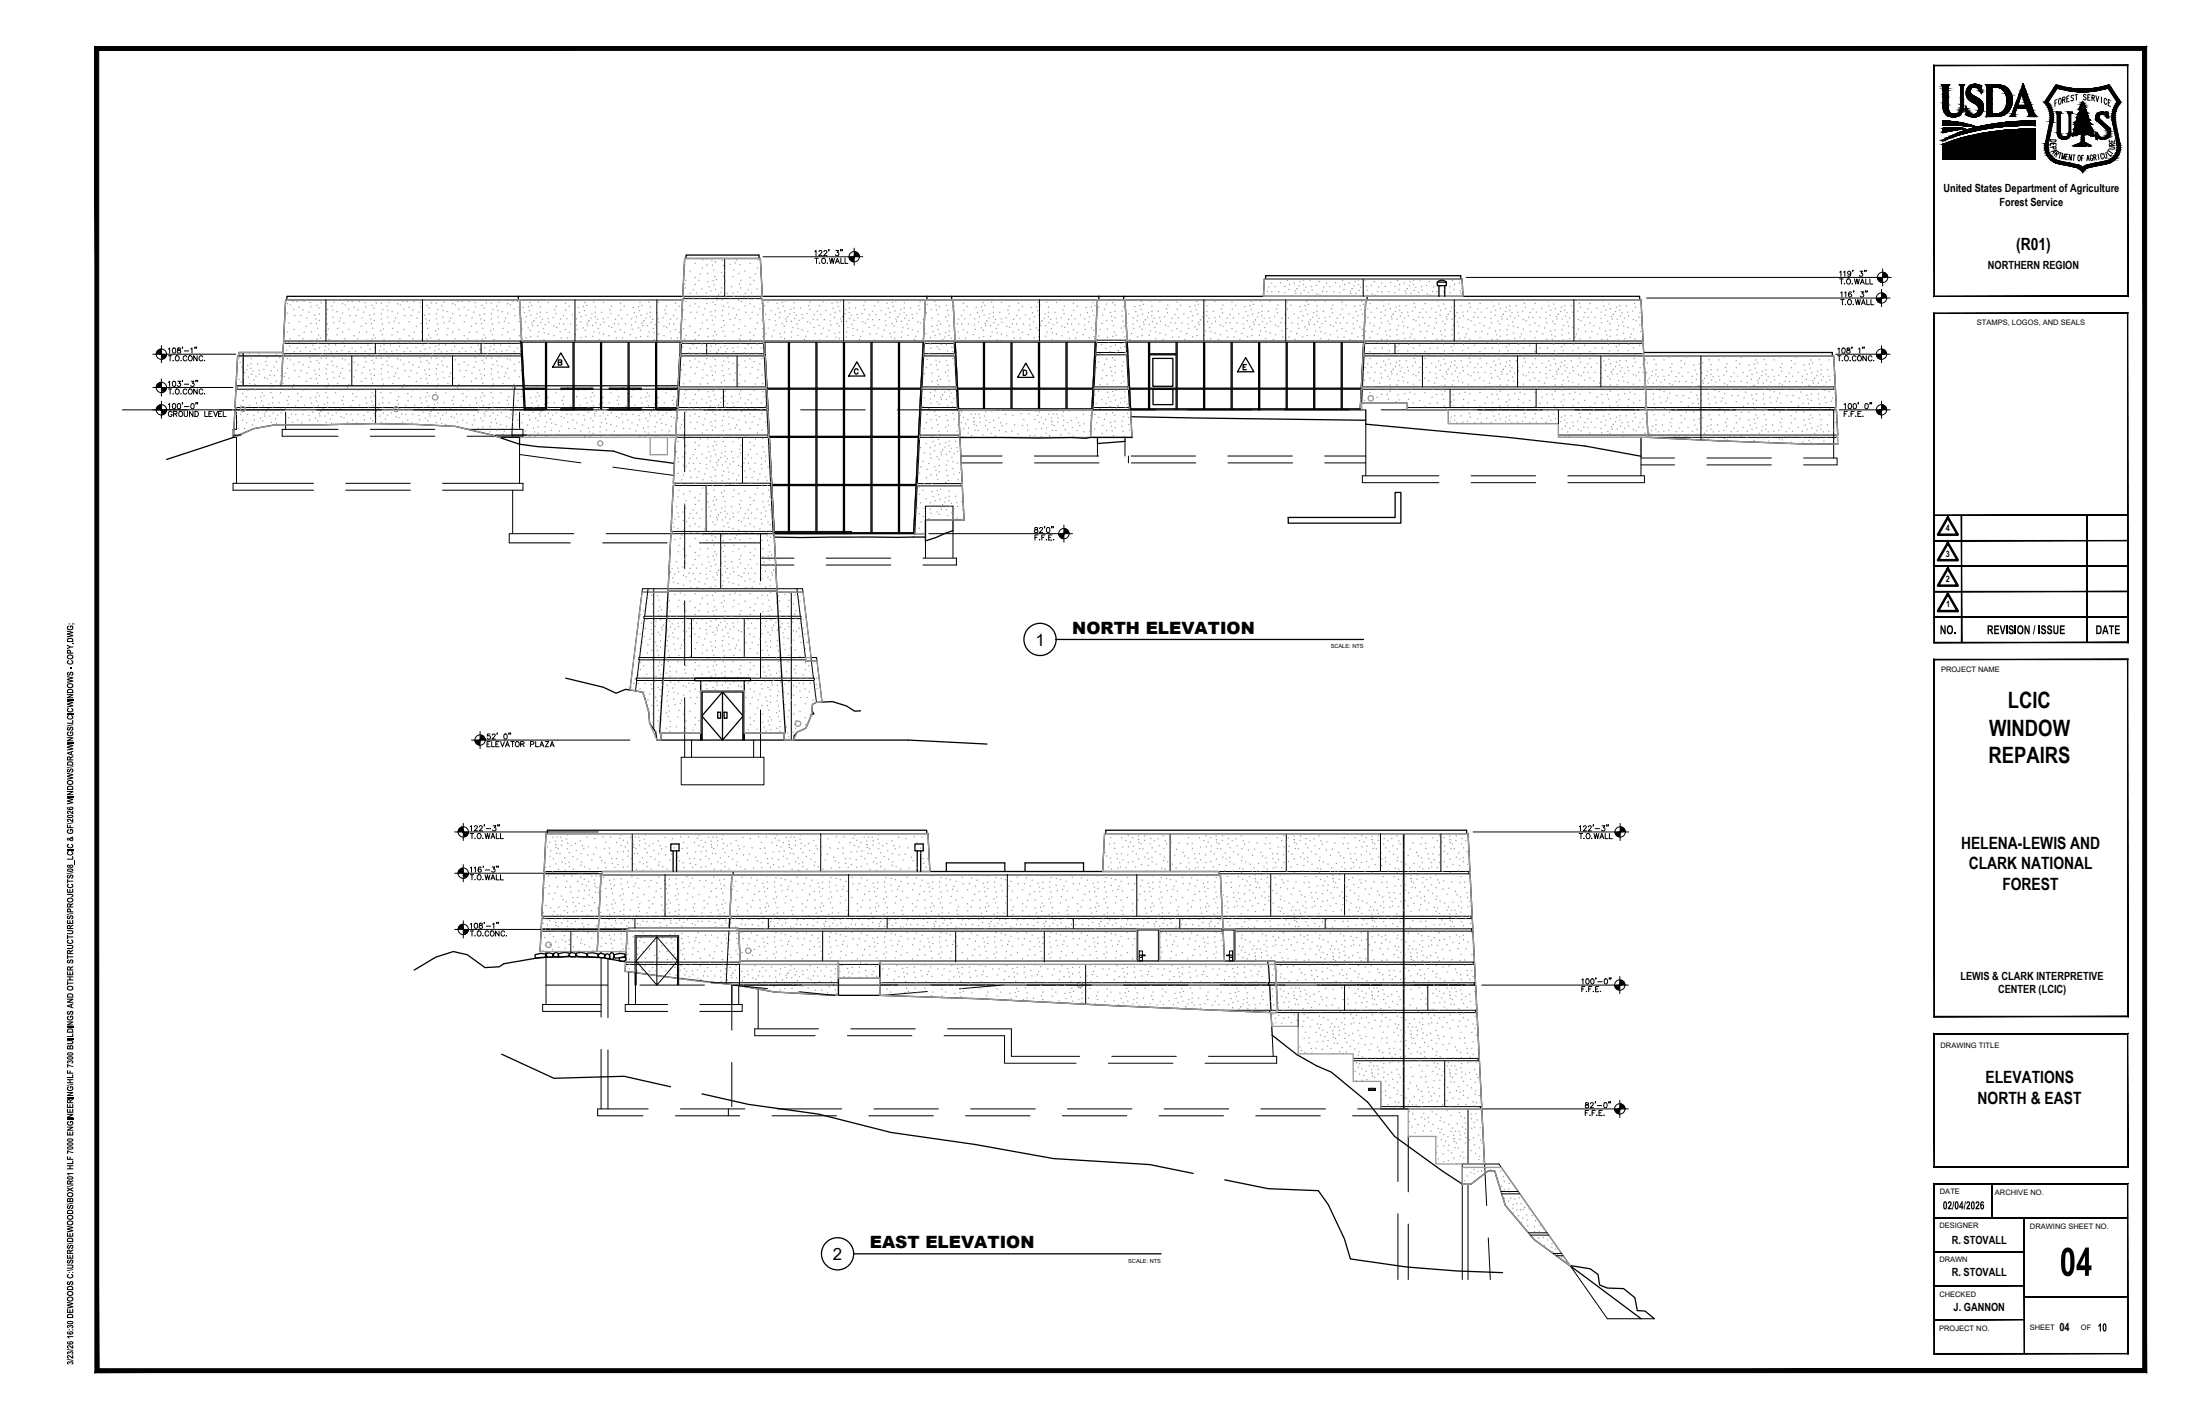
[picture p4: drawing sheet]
<svg xmlns="http://www.w3.org/2000/svg" width="432mm" height="279mm" viewBox="0 0 432 279" stroke-linecap="round" stroke-linejoin="round" font-family="sans-serif">
<defs><g id="words">
<text font-size="8.9" x="405.6" y="251.2">04</text>
<g font-size="4.4">
<text x="395.3" y="139.5">LCIC</text>
<text x="391.6" y="144.8">WINDOW</text>
<text x="391.5" y="150.2">REPAIRS</text>
</g>
<g font-size="4">
<text x="403.6" y="32.1">R</text>
<text x="413.8" y="32.1">L</text>
</g>
<g font-size="3.5">
<text x="402.9" y="30.7">P</text>
<text x="402.9" y="31.4">A</text>
<text x="414.2" y="31.4">T</text>
<text x="414.5" y="30.7">U</text>
</g>
<g font-size="3.3">
<text x="397" y="49.2">(R01)</text>
<text x="211.1" y="124.9">NORTH ELEVATION</text>
<text x="203.9" y="127.1">1</text>
<text x="386.1" y="167.2">HELENA-LEWIS AND</text>
<text x="387.6" y="171.2">CLARK NATIONAL</text>
<text x="394.3" y="175.2">FOREST</text>
<text x="390.9" y="213.3">ELEVATIONS</text>
<text x="389.4" y="217.3">NORTH &amp; EAST</text>
<text x="171.3" y="245.8">EAST ELEVATION</text>
<text x="164" y="248.1">2</text>
</g>
<g font-size="3.1">
<text x="402.9" y="29.3">D</text>
<text x="402.9" y="30">E</text>
<text x="414.5" y="30">R</text>
<text x="414.5" y="29.3">E</text>
</g>
<g font-size="2.8">
<text x="381.9" y="124.9">NO.</text>
<text x="391.2" y="124.9">REVISION / ISSUE</text>
<text x="412.6" y="124.9">DATE</text>
</g>
<g font-size="2.5">
<text x="382.5" y="238.1">02/04/2026</text>
<text x="413" y="262.2">10</text>
</g>
<g font-size="2.2">
<text x="382.7" y="37.8">United States Department of Agriculture</text>
<text x="393.7" y="40.5">Forest Service</text>
<text x="391.4" y="52.9">NORTHERN REGION</text>
<text x="386" y="192.9">LEWIS &amp; CLARK INTERPRETIVE</text>
<text x="393.4" y="195.6">CENTER (LCIC)</text>
<text x="384.3" y="244.9">R. STOVALL</text>
<text x="384.3" y="251.3">R. STOVALL</text>
<text x="384.7" y="258.1">J. GANNON</text>
<text x="405.5" y="262.2">04</text>
</g>
<g font-size="2">
<text x="14.4" y="123.1" transform="rotate(-90 14.4 123.1)">;</text>
<text x="14.4" y="268.7" transform="rotate(-90 14.4 268.7)">3/23/2616:30DEWOODSC:\USERS\DEWOODS\BOX\R01 HLF 7000 ENGINEERING\HLF 7300 BUILDINGS AND OTHER STRUCTURES\PROJECTS\08_LCIC &amp; GF\2026 WINDOWS\DRAWINGS\LCICWINDOWS - COPY.DWG</text>
</g>
<g font-size="1.8">
<text x="383.1" y="104.6">4</text>
<text x="383.1" y="109.6">3</text>
<text x="383.1" y="114.6">2</text>
<text x="383.2" y="119.6">1</text>
</g>
<g font-size="1.5">
<text x="389.2" y="64.1">STAMPS, LOGOS, AND SEALS</text>
<text x="382.2" y="132.2">PROJECT NAME</text>
<text x="382.1" y="206.3">DRAWING TITLE</text>
<text x="382" y="235.2">DATE</text>
<text x="392.8" y="235.3">ARCHIVE NO.</text>
<text x="381.9" y="241.8">DESIGNER</text>
<text x="399.7" y="242">DRAWING SHEET NO.</text>
<text x="381.9" y="248.5">DRAWN</text>
<text x="381.9" y="255.4">CHECKED</text>
<text x="381.8" y="262.1">PROJECT NO.</text>
<text x="399.7" y="261.9">SHEET</text>
<text x="409.7" y="261.9">OF</text>
</g>
<g font-size="1.1">
<text x="262" y="127.7">SCALE: NTS</text>
<text x="222.1" y="248.6">SCALE: NTS</text>
</g>
</g></defs>
<!-- layer: 15 -->
<g fill="none" stroke="#000" stroke-width=".25">
<path d="M56.5 59v-.7h45.5l.1 .7M102 58.3h32.4l.4-7.4h14.9l.4 7.4h32.4M102.3 59l.4 8.2M134.4 59h-78.2l-.4 8.2M134.4 58.8l-.4 8.4M134.6 58.3v.5M135.1 50.9v-.7h14.3l.1 .7M149.9 58.3v.5M150.1 58.8l.4 8.4M150.1 59h66M182.2 59l-.4 8.2M182.5 59v-.7h4.9v.7"/>
<path d="M187.4 58.3h29M187.6 59l.5 8.2M216.4 58.3h52.8M216.4 58.3l-.1 .7M221.2 58.3l.1 .7M221.5 59h-5.4l-.4 8M221.5 59h101.6l.4 8.2M221.5 59l.4 8M248.8 58.3l.1-3.3h39l.2 3.3M249.2 55v-.7h38.4v.7M268.9 59l-.4 8.2M269.2 59v-.7h53.6l.1 .7"/>
<path d="M46.5 76.6l-.2 3.6M46.7 76v.6M47.9 69.4v6.6M55.7 70.1l-.3 5.9M55.7 69.4h-8.7v.7M55.8 70.1h-9l-.3 6.3M55.8 67.6l-.1 2M55.9 69.6v.5M56 67.2v.4M102.5 67.2v.4M102.6 69.6v.5M102.7 67.6l.1 2"/>
<path d="M102.8 70.1l.4 5.9M133.5 76.6l-.2 3.6M133.8 76.2l-.1 .4M133.9 70.1l-.4 6.1M134 67.6l-.1 2M134.1 69.6v.5M134.2 67.2v.4M150.3 67.2v.4M150.4 69.6v.5M150.5 67.6l.2 2M150.7 70.1l.3 6.1M150.8 76.2v.4"/>
<path d="M151 76.6l.2 3.6M181.3 76.6l-.1 3.6M181.6 76.2v.4M181.7 70.1l-.4 6.1M181.8 67.6l-.1 2M181.9 69.6v.5M182 67.2v.4M187.8 67.2v.4M187.9 69.6l.1 .5M188.1 67.6l.1 2M188.2 70.1l.3 6.1M188.3 76.2v.4"/>
<path d="M188.5 76.6l.2 3.6M215.2 76.6l-.2 3.6M215.4 76.2v.4M215.6 69.9l-.4 6.3M215.7 67.4l-.1 2M215.8 69.4v.5M215.9 67v.4M221.7 67v.4M221.8 69.4v.5M221.9 67.4l.1 2M222.1 69.9l.3 6.3M222.2 76.2v.4"/>
<path d="M222.4 76.6l.2 3.6M268 76.6l-.1 3.6M268.3 76.2l-.1 .4M268.4 70.1l-.3 6.1M268.5 67.6l-.1 2M268.6 69.6v.5M268.7 67.2v.4M323.3 67.2v.4M323.4 69.6v.5M323.5 67.6l.1 2M323.6 69.4h37.2v.7M323.8 76.2v.4"/>
<path d="M324 76.2l-.3-6.1h37.4l.3 6.1M324 76.6l.2 3.6M361.2 76.2v.4M361.4 76.6l.2 3.6M46.2 85.7v.4M46.2 80.7l-.2 5M46.5 80.2v.5M132.6 95.6l-.5 9M132.8 95.1v.5M133 86.1l-.4 9M133.3 85.7v.4M133.3 80.7l-.2 5"/>
<path d="M133.6 80.2l-.1 .5M151 80.2v.5M151.2 80.7l.3 5M151.2 85.7l.1 .4M151.5 86.1l.4 9M151.7 95.1v.5M152 95.6l.4 9M180.4 95.7l-.5 8.9M180.6 95.2v.5M180.9 86.1l-.5 9.1M181.1 85.7v.4M181.1 80.7l-.2 5"/>
<path d="M181.4 80.2v.5M188.5 80.2v.5M188.7 80.7l.3 5M188.8 85.7v.4M189 86.1l.5 9.1M189.3 95.2v.5M189.5 95.7l.3 6.7h-7.6v2.7h-2.3M215 80.7l-.3 5M215.2 80.2v.5M222.4 80.2v.5M222.6 80.7l.3 5.4h-8.2M268.1 80.2v.5"/>
<path d="M324 80.2v.5M324.2 80.7l.3 5M324.2 85.7l.1 .4M361.3 80.2l.1 .5M361.6 80.7l.3 5M132.1 105.1l-.9 18.5-1.3 20.8M132.3 104.6v.5M152.2 104.6v.5M152.4 105.1l.9 18.5 1.3 20.8M180.2 104.6l-.1 .5M136.8 133.5h11v.5h-11zM138 133.5h8.5"/>
<path d="M138 134v11.7M146.5 134.1v11.6M130.2 144.4v1.3M154.4 144.4v1.3M107.1 172.1l-.4 8.3M107.1 171.6l.4-7.5h75.2l.4 7.5M107.4 171.6l-.1 .5M107.7 164.1l.1-.6h74.7v.6M118.6 172.3v-.7h121.4v.7M144.1 172.3l-.4 8.1M144.4 171.6l-.1 .7M217.1 171.6l.4-7.5h71.6l.3 7.5"/>
<path d="M217.7 164.1v-.6h71.1v.6M289.2 171.6v.5M289.5 172.1l.4 8.3M106.5 183.3l-.2 4.1M106.7 180.9l-.1 2M106.8 182.9v.4M106.9 180.4v.5M107.5 187.4v1.1M117.8 183.3l-.2 4.1M117.9 180.9l-.1 2M117.9 180.4l.4-8.1h122l.4 8.1M118 182.9v.4"/>
<path d="M118.2 180.4l-.1 .5M118.4 187.4v.3M123.7 183.3l.1-.6h21.4v.6M143.7 180.9l-.1 1.8M143.9 180.4v.5M145.5 189.4l.1 .5M145.8 189.2h19.3v6.8M145.8 189.4l-.3-6.1h-22l-.4 8M240.5 180.4v.5M240.6 182.9v.4M240.7 180.9l.1 2M240.8 183.3l.3 5.9"/>
<path d="M249.6 189.2l.1 .7M249.7 193.5l.1 .5M249.8 189.9l.2 3.6M250 194l.2 4.9M250 198.9v.5M250.3 199.4l.2 4.5M251 189.9v-.7h-77.8v6.8M251.1 193.5v.5M251.1 189.9l.2 3.6M251.3 194l.3 4.9M251.3 198.9l.1 .5M289.6 180.4l.1 .5"/>
<path d="M289.8 182.9v.4M289.9 180.9l.1 2M290 183.3l.3 6.1M290.1 189.4v.5M290.3 193.5v.5M290.3 189.9l.2 3.6M290.6 194l.2 4.9M290.6 198.9v.5M290.8 199.4l.5 9M291 208.4l.1 .5M291.3 208.9l.5 9M291.5 217.9v.4"/>
<path d="M291.8 218.3l.5 10.9"/>
</g>
<!-- layer: 16 -->
<g fill="none" stroke="#000" stroke-width=".25">
<path d="M107.2 76.6h-4l.2 3.9h3.8M107.2 76.4h-4l-.5-9h4.7v13.1M109.9 71.4l.6-.1 .1-.3-.7-.1v1l.7-.1v-.4h-.2M110.4 76.6h6.4M110.4 76.4h6.4M110.4 69.5l1.6 2.8h-3.2zM119.9 76.6h6.4M119.9 76.4h6.4M129.5 76.4h4l.5-9h-4.7v13.1M129.5 76.6h4l-.2 3.9h-3.8M150.6 67.4h4.6v9h-4.2zM151 76.6h4.2v9.3h-3.7z"/>
<path d="M155.4 67.4h5.3v9h-5.3zM155.4 76.6h5.3v9.3h-5.3zM160.9 67.4h5.2v9h-5.2zM160.9 76.6h5.2v9.3h-5.2zM166.3 67.4h5.2v9h-5.2zM166.3 76.6h5.2v9.3h-5.2zM168.7 71.2l1.6 2.8h-3.2zM169 72.9a.37 .37 0 0 0-.5-.3 .37 .37 0 0 0-.3 .4v.3a.37 .37 0 0 0 .3 .3 .37 .37 0 0 0 .5-.2M171.7 67.4h5.2v9h-5.2zM171.7 76.6h5.2v9.3h-5.2zM177.1 67.4h4.7l-.5 9h-4.2zM177.1 76.6h4.2l-.5 9.3h-3.7z"/>
<path d="M187.9 67.2h28l-.7 13.5h-26.6zM188.1 67.4h5.5v9h-5.1zM188.5 76.6h5.1v3.9h-4.9zM193.8 67.4h5.3v9h-5.3zM193.8 76.6h5.3v3.9h-5.3zM199.3 67.4h5.2v9h-5.2zM199.3 76.6h5.2v3.9h-5.2zM201.5 72.9h.3a.54 .54 0 0 1 .4 .5 .54 .54 0 0 1-.4 .5h-.3zM202 71.5l1.6 2.8h-3.2zM204.7 67.4h5.2v9h-5.2zM204.7 76.6h5.2v3.9h-5.2zM210.1 67.4h5.6l-.5 9h-5.1z"/>
<path d="M210.1 76.6h5.1l-.2 3.9h-4.9zM221.7 67.2h47l-.7 13.5h-45.6zM222 67.4h4.2v9h-3.8zM222.4 76.6h3.8v3.9h-3.6zM226.4 67.4h5.2v9h-5.2zM226.4 76.6h5.2v3.9h-5.2zM226.4 69.9h5.2M226.4 69.7h5.2M227 70.6h3.9v5.5h-3.9zM227 76.6h3.9v3.1h-3.9zM231.8 67.4h5.2v9h-5.2zM231.8 76.6h5.2v3.9h-5.2z"/>
<path d="M237.2 67.4h5.2v9h-5.2zM237.2 76.6h5.2v3.9h-5.2zM242.6 67.4h5.2v9h-5.2zM242.6 76.6h5.2v3.9h-5.2zM244.8 72.3h.4M245.3 70.4l1.6 2.8h-3.2zM245.4 71.8h-.6v1h.6M248 67.4h5.2v9h-5.2zM248 76.6h5.2v3.9h-5.2zM253.4 67.4h5.3v9h-5.3zM253.4 76.6h5.3v3.9h-5.3zM258.9 67.4h5.2v9h-5.2z"/>
<path d="M258.9 76.6h5.2v3.9h-5.2zM264.3 67.4h4.2l-.5 9h-3.7zM264.3 76.6h3.7l-.2 3.9h-3.5zM107.2 80.7h-4l-.7-13.5h31.7l-.7 13.5M107.6 80.5v-13.1h5.2v13.1M110.3 80.7h6.4M110.4 80.5h6.4M113 80.5v-13.1h5.3v13.1M119.9 80.7h6.3M119.9 80.5h6.4M123.7 80.5v-13.1h-5.3v13.1M123.9 80.5v-13.1h5.2v13.1"/>
<path d="M129.4 80.7h4M151.5 86.1h3.7v9.3h-3.2zM152 95.6h3.2v9.3h-2.8zM155.4 86.1h5.3v9.3h-5.3zM155.4 95.6h5.3v9.3h-5.3zM160.9 95.6h5.2v9.3h-5.2zM160.9 86.1h5.2v9.3h-5.2zM166.3 85.2v10.2h5.2v-9.3h-5.2M166.3 95.6h5.2v9.3h-5.2zM171.7 95.6h5.2v9.3h-5.2zM171.7 86.1h5.2v9.3h-5.2zM177.1 86.1h3.7l-.4 9.3h-3.3z"/>
<path d="M177.1 95.6h3.3l-.5 9.3h-2.8zM179.9 105.1h-27.6l-1.9-37.9h31.6l-1.9 37.9"/>
</g>
<!-- layer: 22 -->
<g fill="none" stroke="#000" stroke-width=".2">
<path d="M64.2 59v8.2M83.2 59v8.2M113.2 59v8.2M129.3 59v8.2M134.4 58.8h15.7M134.4 58.3h15.7M142.7 50.9v7.4M166.1 59v8.2M204.7 59v8.2M237 59v8.2M253.2 59v8.2M268.4 55v3.3"/>
<path d="M286.3 59v8.2M309.9 59v8.2M46.5 76.6h104.5M46.7 76h86.8M55.7 69.6h47.1M55.7 70.1h47.1M55.8 67.6h46.9M55.8 67.2h46.9M69.3 70.1v5.7M73.9 67.6v2M74 76.6v6.6M89.1 70.1v5.7"/>
<path d="M94.7 67.6v2M101.4 76l-.1 .6-.5 9.1M133.5 76.2h17.5M133.9 70.1h16.8M133.9 69.6h16.8M134 67.6h16.5M134 67.2h16.5M139.1 67.7v2.1M142.4 76.7v3.4M145.1 70.1v6M181.3 76.6h7.2M181.3 76.2h7.2"/>
<path d="M181.7 70.1h6.5M181.7 69.6h6.5M181.8 67.6h6.3M181.8 67.2h6.2M215.2 76.6h7.2M215.2 76.2h7.2M215.6 69.9h6.5M215.6 69.4h6.4M215.7 67.4h6.2M215.7 67h6.2M268 76.6h93.4M268 76.2h93.4"/>
<path d="M268.1 79.3h9v1.4M268.4 70.1h55.3M268.4 69.6h55.2M268.5 67.6h55M268.5 67.2h55M274.7 67.6v2M280.1 70.1v6.1M285.5 76.6v3.6M298.8 70.1v6.1M302.5 76.6v3.6M302.5 67.6v2M315.2 70.1v6.1"/>
<path d="M334.9 70.1v16.4M24.1 80.7h12.9M43.3 80.7h108M46 86.1h.5M46 85.7h1.5M46.3 80.2h57M46.6 81.2v3.3h-.7v1.4h.7v9.3M56.2 81.2v3.3M61.7 95.2h-15.8v1.3h15.8M66.6 84.5h-11v1.4h11M68.1 95.2h12.7M68.1 96.5h12.7"/>
<path d="M72.9 84.5h12.7M72.9 85.9h12.7M87.1 95.2h15.9v1.3h-15.9M92 84.5h11v1.4h-11M98.7 86.1h3.6M100.9 85.7v.4M100.9 96.5v8.6M102.3 81.2v3.3M102.3 87.5v7.7M102.3 89.5l12.1 1.6M103.4 80.2h47.8M120.7 92l12 1.6"/>
<path d="M132.6 95.6h19.4M132.6 95.1h19.3M133 86.1h18.5M134.8 81.2v11.7M134.8 99.3v12.7M139 95.6v9M146.2 86.1v9M151.5 85.7h-54M157.6 80.7h12.7M176.7 80.7h12.7M180.4 95.7h9.1M180.4 95.2h9.1"/>
<path d="M180.9 86.1h8.1M180.9 85.7h8.1M181.2 80.2h7.5M189.2 89.8h8.1M189.3 91.1h8M195.7 80.7h12.7M203.7 89.8h12.7M203.7 91.1h12.7M214.7 86.1h8.2M214.8 80.7h12.7M215 80.2h7.6M216.1 87.3v2.5"/>
<path d="M221.5 86.9v2.9M222.2 89.8v1.3M222.7 89.8h12.7M222.7 91.1h12.7M233.8 80.7h12.7M241.8 89.8h12.7M241.8 91.1h12.7M252.9 80.7h12.7M260.8 89.8h8.1M260.8 91.1h8.1M268.1 80.7h.8M268.9 83.5v10.2"/>
<path d="M271.9 80.7h89.7M277.1 80.2h84.5M283.3 93.7h-15.1v1.3h15.1M285.2 80.7v2.7h21.7v2.7h55M289.7 93.7h12.7M289.7 95h12.7M306.9 85.7h55M306.9 80.7v2.7M308.7 93.7h15.1v1.3h-15.1M323.1 90.2h6.6M323.1 91.5h6.6M323.1 89.8v3.9"/>
<path d="M336.1 90.2h12.7M336.1 91.5h12.7M355.1 90.2h6.6v1.3h-6.6M357.9 87.5h3.2M361.1 80.7v9.5M113 105.1h-12.7v1.8h12M118.7 106.9h12.7M119.3 105.1h12.7M126.4 116.6h5.2M127.6 115.9l-.7 5.4M128.7 115.9v27.7M131.5 116.4h21.5"/>
<path d="M132.1 105.1h35.6M132.1 104.6h35.6M134.8 118.3v12.7M137.7 106.9h12M141.9 105.2v10.6M149.7 105.1v9.3M149.7 111.3h6.6M149.7 109.9h6.6M153 116.6h5.1M155.8 116.6v29.1M156.9 115.9l.7 5.4M162.7 111.3h12.7"/>
<path d="M162.7 109.9h12.7M181.7 109.9h6.6v1.4h-6.6M187.6 102.4v-2.7h-5.4v10.1M187.6 104.5v5.3M125.4 134h12.6M125.9 129.9l-.5 3.6M126.9 121.8l-.1-.5h30.9l-.1 .5M126.9 121.8h30.7M126.9 121.8l-1 7.7M134.8 137.4v11.7M136.2 121.8v7.6M138 133.5h-12.7l.1 .5-.3 2"/>
<path d="M146.5 133.5h13.8l-.1 .5M146.5 134h13.7M146.5 121.8v7.6M149.7 120.7v12.7M149.7 139.8v9.3M157.6 121.8l1.1 8.3h2.2M159.6 129.5h-33.8v.3l.1 .1h32.7M159.7 129.5h1.1l1.1 8.8M160.2 133.5l-2.2-17.6h-31.5l-2.5 19.9M160.2 134l.6 4.3M134.1 149.1h16.3v5.4h-16.3zM136.2 145.7v3.4"/>
<path d="M148.4 145.7v3.4M107.1 172.1h11.5M107.1 171.6h11.5M124.5 164.1v7.4M130.9 172.2v8.2M161.6 164.1v7.4M167.1 172.2v8.2M198.3 172.2v8.2M223.8 172.2v8.2M230.4 164.1v7.4M240 171.6h49.4M240 172.1h49.5"/>
<path d="M250.2 172.2v8.2M253.3 164.1v7.5M264.7 172.1v8.3M271.8 164.1v7.4M276.3 164.1v54.2M276.5 164.1v54.2M283.7 164.2v7.3M106.5 183.3h17M106.6 182.9h17.2M106.7 180.9h183.2M106.7 180.4h37M107.5 194h12.2"/>
<path d="M107.5 188.5v9.3M112.4 183.5v3.9M118.4 197.8h-11.6v1.3h11.6M118.4 188.5v11.8M119.7 188.8v11.6M123.2 189.9h167.1M123.2 189.4h22.6M123.8 191.3v6.5M125 180.9v1.9M125 194v-9.8h8.6v9.8M125.1 191.5v6.3M125.3 194v-9.5h8.1v9.5"/>
<path d="M126 194h12.7M129.3 184.5l-4 4.7 4 4.8 4.1-4.8-4.1-4.7v9.5M131.4 197.8h-8.3v1.3h8.3M137.8 197.8h8.3v1.3h-8.3M143.7 180.4h146.2M144.1 194l7 .7M144.1 193.8v9M145.1 194h145.5M145.2 182.9h144.8M145.5 194v3.8M145.6 189.9v4.2M149.3 194.9v7.7"/>
<path d="M151.3 180.9v1.9M157.4 195.3l7 .7M162 183.3v5.9M165.1 193.5h-25.1M165.1 189.2v6.8M165.1 192.6h8.1M173.2 193.5h117.3M173.2 189.2v6.8M174.7 180.9v1.9M182.6 195.2l-8.7 .8M188.2 183.5v5.9M197.6 194l-8.7 .7"/>
<path d="M205.6 183.5v5.9M211.3 180.9v1.9M213.8 189.9v7.8M223.8 183.3h-80.2l-.6 10.2M223.8 182.9v6.3M224 189.2v-6.1h4.1v6.1M224.3 187.3h.6v1.9h-.6zM224.9 188h.6v.2h-.6zM228.3 183.3h12.5M228.3 182.9v6.3M232.3 180.9v1.9M240.4 198.9h50.4"/>
<path d="M240.6 183.1h2.4v6.1M241.5 188h.6v.2h-.6zM242.1 187.3h.6v1.9h-.6zM243.2 183.3h46.8M243.2 182.9v6.3M250.3 199.4h40.5M251 189.4h39.3M255.6 199.5v2.6M260.9 180.9v1.9M264.7 194v4.9M269.4 183.5v5.9M281.1 194v4.9"/>
<path d="M118.4 206.6v11.7M119.7 206.7v11.6M127.6 218.3h-9.9v1.4h8.9M133 219.7h12.7M134 218.3h12.7M143.4 218.3v1.4M144.1 209.2v8.7M152 219.7h12.7M153 218.3h12.7M161.2 202.6h-12.6v1.3h11.9M166.8 203.9h12.7M167.5 202.6h12.7"/>
<path d="M171.1 219.7h12.7M172.1 218.3h12.7M185.9 203.9h11.9v5.4h14.1M186.6 202.6h12.5v5.4h13.5M190.1 219.7h12.7M191.1 218.3h12.7M209.2 219.7h12.7M210.2 218.3h12.7M218.2 209.3h12.7M218.9 208h12.7M228.2 219.7h12.7M229.2 218.3h12.7"/>
<path d="M238 208h13.4v1.3h-14.1M247.3 219.7h12.7M248.3 218.3h12.7M250.5 203.9l.2 4.1M266.3 219.7h9v12.9M266.4 208.9h24.9M266.4 208.4h24.9M267.3 218.3h24.5M269.5 214.3h1.3v.4h-1.3zM269.6 214.4h1.1v.2h-1.1zM271.9 217.9h19.9M271.9 212.9v5.4"/>
<path d="M284.5 209v8.7M289.1 218.3v10.8M275.3 239v12.9M277.3 223.8v10.9M287.9 229.9h7.7M289.1 233.2v18.7M292.3 229.2l.4 8.2M295.6 234.6h3.3M295.7 235.1h3.6M277.3 241v10.9M293 243.7l.4 8.2M301 242.7h3.6"/>
<path d="M301.3 243.2h3.6M305.8 246.8h1.7M306.4 247.3h1.4M309.2 249.2l-14.1-20h-7.2v22.7M309.4 249.5l7.1 10.2h9.2"/>
<circle cx="224.6" cy="188.3" r=".26"/>
<circle cx="242.4" cy="188.3" r=".26"/>
</g>
<!-- layer: 25 -->
<path d="M138.2 136.2v9.5v-9.5h8.1v9.5v-9.5M142.3 136.2l4 4.8-4 4.7-4.1-4.7zM142.3 136.2v9.5M129.9 144.4h8.1M138 145.7v-9.7h8.5v9.7M141.3 140.2h.6v1.2h-.6zM142.6 140.2h.6v1.2h-.6zM146.5 144.4h8.1" fill="none" stroke="#000" stroke-width=".25"/>
<!-- layer: 31 -->
<g fill="none" stroke="#000" stroke-width=".25">
<path d="M102.3 87.5l3.6 .4 14.9 .9 4.1 1.4 7.9 1M102.3 87.5l-5.1-1.8-7.5-1.7-7.6-.4-8.3-.2-10.5 .2h-9.1l-4.2 .8-4 1.7-13.2 4.4M102.3 86.1v1.4M214.7 86.1l-.9 .2-2.9-.2-6.3 .2-15.6-.2M216.1 86.1v1.2l5.4-.4v-.8M222.7 82.1l46.2 .7M268.9 80.7v2.8l28 2.6 15.2 1.7 11 2v-3.7M324.5 86.1l14 .7 17.7 .7h5.7M182.2 105.7l-29.7 .1M187.6 102.4v2.1l-5.4 2v-1.4M111.4 133.5l7.4 1.8 2.5 1.2 1.9-.8 3.4 .6 1.1 3.9 .2 2.2 1.2 1.7 .2 1.6h49.5l15.5 .8M169.4 140h-1.1l-1.6-1-2.8-.9-3.1 .2-.8 .4-.1 1.3 .4 .6-.5 .1-1.1 2.7-1.7 .8-.6 .6-.1 .9"/>
<path d="M105.4 188l1-.3 1.1 .1v.5l-.3 .2-1.7 .2-.2-.3zM107.6 187.9l.5-.3 .7 .2 .1 .2-.2 .4-.8 .1-.4-.3zM109.2 187.6l.3-.1 .4 .2 .1 .7-1-.1v-.3zM110 187.8l1.1-.3 1 .2v.4l-.3 .2-1.7 .2-.1-.3zM112.1 187.8l.5-.3 .7 .2 .1 .2-.1 .5h-.8l-.4-.3zM113.5 187.7l1-.2 1 .3 .1 .4-.1 .3-1.7-.2-.4-.2zM115.6 187.7l1-.1 1.1 .2 .1 .4-.2 .3-1.6-.1-.4-.3zM117.8 188l.5-.3 .7 .2 .1 .2-.1 .5h-.9l-.3-.3zM119.3 187.9l.3-.1 .4 .2 .1 .7-1-.1-.1-.3zM120.3 187.6h.4l.2 .5-.2 .7-.2 .1-.4-.1-.1-.8zM121 188l1-.3 1.1 .1v.5l-.4 .2-1.6 .2-.2-.3zM122 188.6l1-.1 .2 .2 .1 .3-.4 .3h-.9l-.1-.5z"/>
<path d="M123.1 191.3l10.1 1.3 11.9 1.4 7.4 1.3 11.8 .7h8.7l20.2 .7 26.1 1.3 31 1.4M123.2 189.4l-4.8-.9-6.1-.1-6 .1-7.1 1.3-.9 .6-2.8 .1-3.5-2.5-2.7-.6-3.5 1.1-4.2 2.5M243.2 182.9v6.3M98.8 207.6l10.3 4.7 13.8-.4 9.1 2.1M138.2 215.4l9.2 2.1 13.8 1.9 14.2 3.6 16.6 2.4 15.4 2.7 19 1.2 8.5 1.7M250.5 203.8l4.8 3.9 3.9 2.1 2.9 1.3 7.2 5.9 5.3 6.8 9.3 6.7 4 2.7h1.7l3.5-2.7h1.2l2.1 6.8 5.7 6.8 21 15.6M241.2 232.3l8.5 1.8 9.9 .3 1.9 2.8 3.2 6.7 1.2 4 11.1 1.6 9.8 .8 9 .3M309 249.2l4.1 .6 1.6 1.1 .2 2.1 1.6 .6 3.2 .1 2.2 1.8 .5 2.6h1.5l1.8 1.6"/>
</g>
<!-- layer: 41 -->
<g fill="none" stroke="#000" stroke-width=".2">
<path d="M150.2 50.6h19M160.4 49.5l.3-.2v1M160.4 50.9h.7M160.8 50.9v1M161.3 49.6l.1-.3 .4 .2-.6 .8h.7M161.4 51.8h.1M161.9 51l.1-.1a.46 .46 0 0 1 .6 .5 .46 .46 0 0 1-.7 .3zM162.2 49.6l.2-.3 .4 .2-.6 .8h.7M162.9 51.8h.1M163.2 49.2l-.1 .2M163.3 50.9l.3 1 .2-1 .3 1 .2-1M164.5 51.9l.4-1 .4 1"/>
<path d="M164.6 49.3h.5l-.3 .4a.34 .34 0 0 1 .3 .6 .34 .34 0 0 1-.6-.1M164.6 51.5h.5M165.6 49.2l-.1 .2M165.6 50.9v1h.5M165.9 49.2l-.1 .2M166.4 50.9v1h.6M167.2 50.8l1-.2-1 .3M167.3 51l.9-.4-.9 .5M167.4 51.2l.8-.6-.7 .7M167.7 51.4l.5-.8-.4 .9M168.2 48.9v3.3M168.3 49.6l-.1 1 .3-1"/>
<path d="M168.6 49.6l-.4 1 .5-.9M168.9 49.8l-.7 .8 .8-.7M169 50l-.8 .6 .9-.5M169.1 50.2l-.9 .4 1-.3M169.2 50.3l-1 .3-.2 1M169.2 50.4l-2 .2M169.2 50.6h.7M288.7 54.6h83M324.2 58.7h47.3M362.2 53.6l.3-.2v1M362.2 54.9h.7M362.4 57.6l.3-.1v1"/>
<path d="M362.4 59h.7M362.6 54.9v1M362.8 59v1M363 53.6l.3-.2v1M363.2 55.8v.1M363.2 57.6l.2-.1v1M363.3 59.9l.1 .1M363.8 55a.46 .46 0 0 1 .6 .5 .46 .46 0 0 1-.7 .3l-.1-.5zM363.9 59.1l.1-.1a.46 .46 0 0 1 .6 .5 .46 .46 0 0 1-.7 .3zM364.4 53.7a.32 .32 0 0 1-.4 .3 .32 .32 0 0 1-.2-.5 .32 .32 0 0 1 .6 0v.2a.48 .48 0 0 1-.4 .7l-.2-.1M364.6 57.6l-.1-.1a.5 .5 0 0 0-.6 .4 .5 .5 0 0 0 .4 .6 .31 .31 0 0 0 .3-.3 .31 .31 0 0 0-.3-.4 .31 .31 0 0 0-.3 .3M364.7 55.8l.1 .1"/>
<path d="M364.8 53.2v.3M364.9 59.9v.1M365 57.3l-.1 .3M365.1 54.9l.3 1 .2-1 .3 1 .2-1M365.3 59l.3 1 .2-1 .3 1 .2-1M366.2 53.4h.5l-.3 .4a.34 .34 0 0 1 .3 .5 .34 .34 0 0 1-.6-.1M366.3 55.9l.4-1 .4 1M366.4 57.5h.5l-.3 .3a.34 .34 0 0 1 .3 .6 .34 .34 0 0 1-.6-.1M366.4 55.6h.5M366.5 60l.4-1 .4 1M366.6 59.7h.5M367.2 53.2l-.1 .3"/>
<path d="M367.4 54.9v1h.5M367.4 57.3l-.1 .3M367.5 53.2l-.1 .3M367.6 59v1h.5M367.7 57.3l-.1 .3M368.2 54.9v1h.6M368.4 59v1h.6M369.5 58.9l1-.2-1 .3M369.5 59.1l1-.4-.9 .5M369.7 54.8l1-.2-1 .3M369.7 59.4l.8-.7-.7 .8M369.8 55.1l.9-.5-.9 .6"/>
<path d="M369.9 55.3l.8-.7-.7 .8M370 59.6l.5-.9-.4 .9M370.2 55.5l.5-.9-.4 1M370.5 57v3.4M370.6 57.7l-.1 1 .3-1M370.7 52.9v3.4M370.8 53.6l-.1 1 .3-1M370.9 57.8l-.4 .9 .5-.9M371.1 53.7l-.4 .9 .5-.8M371.1 57.9l-.6 .8 .7-.7M371.3 58.1l-.8 .6 .9-.5M371.4 53.9l-.7 .7 .7-.6"/>
<path d="M371.4 58.3l-.9 .4 .9-.3M371.5 58.5l-1 .2-.2 1M371.5 58.6l-2 .2M371.5 58.7h.7M371.5 54l-.8 .6 .9-.5M371.6 54.2l-.9 .4 1-.3M371.7 54.4l-1 .2-.2 1M371.7 54.5l-2 .2M371.7 54.6h.7M30.1 69.7h.7M30.1 76.3h.7M30.8 76.3h15.1"/>
<path d="M30.8 76.2l2 .2M30.8 69.7h15.6M30.8 69.6l2 .2M30.8 76.1l1 .2 .2 1M30.8 69.5l1 .2 .2 1M30.8 75.9l1 .4-1-.3M30.8 69.4l1 .3-1-.3M30.9 75.7l.9 .6-.9-.5M30.9 69.2l.9 .5-.9-.4M31.1 75.5l.7 .8-.8-.7M31.1 69l.7 .7-.8-.6M31.1 79.9l.7 .8-.8-.7"/>
<path d="M31.4 75.4l.4 .9-.6-.9M31.4 68.8l.4 .9-.6-.8M31.4 79.8l.4 .9-.6-.9M31.7 75.3l.1 1-.3-1M31.7 68.7l.1 1-.3-.9M31.7 79.7l.1 1-.3-1M31.8 74.6v3.4M31.8 68.1v3.3M31.8 79v3.4M32.3 77.2l-.5-.9 .4 .9M32.3 70.6l-.5-.9 .4 1M32.5 77l-.7-.7 .6 .8"/>
<path d="M32.5 70.4l-.7-.7 .6 .8M32.7 76.7l-.9-.4 .8 .6M32.7 70.2l-.9-.5 .8 .6M32.8 76.5l-1-.2 .9 .3M32.8 70l-1-.3 .9 .4M33.2 79.7l.2-.2v1M33.2 68.7l.2-.2v1M33.2 75.3l.2-.2v1M33.2 70h.6M33.2 76.6h.6M33.5 70v1.1M33.5 76.6v1"/>
<path d="M34.1 79.5h.1a.53 .53 0 0 1 .4 .5 .53 .53 0 0 1-.4 .5l-.1-.1-.2-.3zM34.1 68.6a.5 .5 0 0 1 .6 .3 .5 .5 0 0 1-.4 .6l-.3-.2-.1-.3zM34.1 71h.1M34.1 75.1h.1a.53 .53 0 0 1 .4 .5 .53 .53 0 0 1-.4 .5l-.1-.1-.2-.4zM34.1 77.5v.1M34.6 76.7l.1-.1a.46 .46 0 0 1 .6 .5 .46 .46 0 0 1-.7 .4zM35 68.6v.3a.42 .42 0 0 1 .5 .1 .42 .42 0 0 1 0 .5l-.6-.1v-.3l.6-.3v-.2zM35 75.1h.5l-.3 .4a.34 .34 0 0 1 .3 .5 .34 .34 0 0 1-.6-.1M35 79.5a.47 .47 0 0 1 .6 .5 .47 .47 0 0 1-.6 .4l-.1-.3zM35.6 71h.1M35.6 77.5l.1 .1M36 79.3l-.1 .3"/>
<path d="M36 68.4l-.1 .2M36 74.9l-.1 .3M36.3 69.1h.9M36.3 75.6h.9M36.8 70.3a.38 .38 0 0 0-.4-.3 .38 .38 0 0 0-.3 .4v.3a.38 .38 0 0 0 .3 .4 .38 .38 0 0 0 .4-.3M36.8 76.8a.38 .38 0 0 0-.4-.2 .38 .38 0 0 0-.3 .4v.2a.38 .38 0 0 0 .3 .4 .38 .38 0 0 0 .4-.2M37.2 76.7l.1-.1a.46 .46 0 0 1 .6 .5 .46 .46 0 0 1-.7 .4l-.1-.3zM37.6 68.7l.2-.2v1M37.7 75.1h.5l-.3 .4a.34 .34 0 0 1 .3 .5 .34 .34 0 0 1-.6-.1M37.7 79.5a.47 .47 0 0 1 .5 .5 .47 .47 0 0 1-.5 .4l-.1-.3zM38.4 68.4l-.1 .2M38.6 79.3l-.1 .3"/>
<path d="M38.6 74.9l-.1 .3M38.7 68.4l-.1 .2M38.8 70v1.1l-.7-1.1v1.1M38.8 76.6v1l-.7-1v1M38.9 79.3l-.1 .3M38.9 74.9l-.1 .3M39.9 70.3a.37 .37 0 0 0-.4-.3 .37 .37 0 0 0-.3 .4v.3a.37 .37 0 0 0 .3 .4 .37 .37 0 0 0 .4-.3M39.9 76.8a.37 .37 0 0 0-.4-.2 .37 .37 0 0 0-.3 .4v.2a.37 .37 0 0 0 .3 .4 .37 .37 0 0 0 .4-.2M40.3 71h.1M40.3 77.5v.1M361.5 69.7h10M361.8 70.1h.7"/>
<path d="M361.9 68.7l.2-.2v1M362.2 70.1v1M362.7 71h.1M362.8 68.6a.5 .5 0 0 1 .6 .3 .5 .5 0 0 1-.4 .6l-.3-.2zM363.1 79.7l.3-.2v1M363.3 70.2l.1-.1a.47 .47 0 0 1 .6 .5 .47 .47 0 0 1-.6 .4l-.2-.3zM363.7 68.6v.3l.5 .1 .1 .2a.33 .33 0 0 1-.4 .4 .33 .33 0 0 1-.2-.5l.5-.3v-.2zM364 79.5h.2a.53 .53 0 0 1 .4 .5 .53 .53 0 0 1-.4 .5l-.2-.1-.1-.3zM364.3 71h.1M364.7 68.4l-.1 .2M365 79.5a.47 .47 0 0 1 .5 .5 .47 .47 0 0 1-.5 .4l-.1-.3zM365.4 70.3a.37 .37 0 0 0-.4-.3 .37 .37 0 0 0-.3 .4v.3a.37 .37 0 0 0 .3 .4 .37 .37 0 0 0 .4-.3"/>
<path d="M365.9 79.3l-.1 .3M365.9 70.1a.46 .46 0 0 1 .6 .5 .46 .46 0 0 1-.7 .3l-.1-.5zM365.9 68.7l.3-.2v1M366.8 68.4l-.1 .2M367.1 68.4l-.1 .2M367.3 79.5h.2a.53 .53 0 0 1 .4 .5 .53 .53 0 0 1-.4 .5l-.2-.1-.1-.3zM367.5 70.1v1l-.7-1v1M368.2 79.3v.3M368.5 79.3l-.1 .3M368.6 70.3a.37 .37 0 0 0-.4-.3 .37 .37 0 0 0-.3 .4v.3a.37 .37 0 0 0 .3 .4 .37 .37 0 0 0 .4-.3M368.9 71h.1M369.5 70l1-.3-1 .4"/>
<path d="M369.5 70.2l1-.5-.9 .6M369.7 70.4l.8-.7-.7 .8M370 70.6l.5-.9-.4 1M370.5 79v3.4M370.5 68.1v3.3M370.6 79.7l-.1 1 .3-1M370.6 68.7l-.1 1 .3-.9M370.9 79.8l-.4 .9 .5-.9M370.9 68.8l-.4 .9 .5-.8M371.1 79.9l-.6 .8 .7-.7M371.1 69l-.6 .7 .7-.6M371.3 69.2l-.8 .5 .9-.4"/>
<path d="M371.4 69.4l-.9 .3 .9-.3M371.5 69.5l-1 .2-.2 1M371.5 69.6l-2 .2M371.5 69.7h.7M30.1 80.7h.7M30.8 80.7h14.8M30.8 80.6l2 .2M30.8 80.5l1 .2 .2 1M30.8 80.3l1 .4-1-.3M30.9 80.1l.9 .6-.9-.5M32.3 81.6l-.5-.9 .4 .9M32.5 81.4l-.7-.7 .6 .8"/>
<path d="M32.7 81.1l-.9-.4 .8 .6M32.8 80.9l-1-.2 .9 .3M33.9 81.2a.38 .38 0 0 0-.4-.2 .38 .38 0 0 0-.3 .4v.2a.37 .37 0 0 0 .3 .4 .37 .37 0 0 0 .4-.4h-.3M34.2 81.5l.6-.1v-.3l-.6-.1v1M34.5 81.5l.4 .5M35.3 81.1l.1-.1a.46 .46 0 0 1 .6 .5 .46 .46 0 0 1-.7 .4zM36.3 81v.7l.2 .3 .4-.1v-.9M36.3 80.1h.9M38 81v1l-.7-1v1M38.4 81h.3a.54 .54 0 0 1 .4 .5 .54 .54 0 0 1-.4 .5h-.3zM40.3 81v1h.6M41.1 81.5h.4"/>
<path d="M41.8 81h-.7v1h.7M42.1 81l.3 1 .4-1M43 81.5h.4M43.7 81h-.7v1h.7M44 81v1h.5M362.2 80.7h9.3M363.1 81.5h.4M363.7 81h-.6v1M364 81.9l.1 .1M364.5 81.5h.4M365.1 81h-.6v1M365.4 81.9v.1"/>
<path d="M365.8 81.5h.4M366.5 81h-.7v1h.7M366.8 81.9v.1M369.5 80.9l1-.2-1 .3M369.5 81.1l1-.4-.9 .6M369.7 81.4l.8-.7-.7 .8M370 81.6l.5-.9-.4 .9M371.3 80.1l-.8 .6 .9-.5M371.4 80.3l-.9 .4 .9-.3M371.5 80.5l-1 .2-.2 1M371.5 80.6l-2 .2M371.5 80.7h.7"/>
<path d="M182.9 105.1h27.6M203.8 103.9v.3l.6 .3a.34 .34 0 0 1-.4 .4 .34 .34 0 0 1-.3-.4l.6-.4v-.2zM203.8 105.8h.4M204.4 105.3h-.6v1M204.7 104.1l.2-.2 .4 .1-.7 .9h.7M204.7 106.2l.1 .1M205.1 105.8h.4M205.7 103.7l-.1 .2M205.8 105.3h-.7v1M206.1 106.2v.1M206.2 103.9a.47 .47 0 0 1 .5 .5 .47 .47 0 0 1-.5 .4l-.2-.4zM206.5 105.8h.4"/>
<path d="M207.1 103.7l-.1 .2M207.1 105.3h-.6v1h.6M207.4 103.7l-.1 .2M207.5 106.2v.1M208.5 105.3l1-.2-1 .3M208.6 105.5l.9-.4-.9 .5M208.7 105.8l.8-.7-.7 .8M209 106l.5-.9-.4 .9M209.5 103.4v3.4M209.6 104.1l-.1 1 .3-1M209.9 104.2l-.4 .9 .5-.9M210.2 104.3l-.7 .8 .7-.7"/>
<path d="M210.3 104.5l-.8 .6 .9-.5M210.4 104.7l-.9 .4 1-.3M210.5 104.9l-1 .2-.2 1M210.5 105l-2 .2M210.5 105.1h.7M92.8 145.7h2.7M93.6 146l.9-.3-.9 .4M93.6 146.2l.9-.5-.8 .6M93.8 146.4l.7-.7-.6 .8M94 146.6l.5-.9-.4 1M94.2 146.7l.3-1-.1 1M94.5 144v3.4"/>
<path d="M94.7 144.7l-.2 1-1 .2M94.9 144.8l-.4 .9 .5-.9M95.2 144.9l-.7 .8 .8-.6M95.4 145.2l-.9 .5 .9-.4M95.5 145.4l-1 .3 1-.2M95.5 145.6l-2 .2M95.5 145.7h28.5M95.9 146.5h.4M96.5 144.5h-.5l-.1 .4a.36 .36 0 0 1 .6 0 .36 .36 0 0 1-.1 .6 .36 .36 0 0 1-.5-.2M96.5 146h-.6v1h.6M96.8 146v1h.6M96.9 144.8l.2-.3 .4 .2-.6 .8h.6"/>
<path d="M97.6 146.5h.4M97.9 144.4l-.1 .2M98.3 146h-.7v1h.7M98.6 146l.3 1 .4-1M99.3 144.6a.5 .5 0 0 1 .6 .3 .5 .5 0 0 1-.3 .6l-.4-.2zM99.5 147l.4-1 .4 1M99.7 146.7h.5M100.3 144.4l-.1 .2M100.6 144.4l-.2 .2M100.6 146h.7M100.9 146v1M101.6 146.2l.1-.1a.46 .46 0 0 1 .6 .5 .46 .46 0 0 1-.7 .3z"/>
<path d="M102.5 146.5h.6l.1-.4-.7-.1v1M102.9 146.5l.3 .5M104.5 146.5h.5l.1-.4-.6-.1v1M105.5 146v1h.6M106.3 147l.4-1 .4 1M106.4 146.7h.5M107.4 146h.6l-.6 1h.6M108.3 147l.4-1 .4 1M108.5 146.7h.5M89.5 163.8h.7M89.5 171.9h.7M90.2 171.9h27.6"/>
<path d="M90.2 163.8h27.6M90.2 171.8l2 .2M90.2 163.7l2 .2M90.2 171.7l1 .2 .2 1M90.2 163.6l1 .2 .2 1M90.3 171.5l.9 .4-.9-.3M90.3 163.4l.9 .4-.9-.3M90.4 171.4l.8 .5-.9-.4M90.4 163.2l.8 .6-.9-.5M90.6 171.2l.6 .7-.7-.6M90.6 163l.6 .8-.7-.7M90.8 171l.4 .9-.5-.8"/>
<path d="M90.8 162.9l.4 .9-.5-.8M91.1 170.9l.1 1-.3-.9M91.1 162.8l.1 1-.3-1M91.2 170.2v3.4M91.2 162.1v3.4M91.7 172.8l-.5-.9 .4 1M91.7 164.7l-.5-.9 .4 .9M92 172.6l-.8-.7 .7 .8M92 164.5l-.8-.7 .7 .8M92.1 172.4l-.9-.5 .9 .6M92.1 164.2l-.9-.4 .9 .6M92.2 172.1l-1-.2 1 .4"/>
<path d="M92.2 164l-1-.2 1 .3M92.6 162.8l.2-.2v1M92.6 170.9l.2-.2v1M92.6 164.1h.7M92.6 172.2h.7M92.9 164.1v1M92.9 172.2v1M93.4 170.9l.2-.2v1M93.4 162.8l.1-.2h.3l.2 .3-.6 .7h.7M93.5 165l.1 .1M93.5 173.2h.1M94.1 164.3v-.1a.46 .46 0 0 1 .7 .4 .46 .46 0 0 1-.7 .4l-.2-.3z"/>
<path d="M94.1 172.4v-.1a.46 .46 0 0 1 .7 .5 .46 .46 0 0 1-.7 .3l-.2-.2zM94.4 162.8l.1-.2h.3l.2 .3-.7 .7h.7M94.7 170.9v-.1a.5 .5 0 0 0-.6 .3 .5 .5 0 0 0 .3 .6 .31 .31 0 0 0 .4-.3 .31 .31 0 0 0-.3-.3 .31 .31 0 0 0-.4 .3M95.1 165v.1M95.1 173.2h.1M95.2 170.6l-.1 .2M95.4 162.4l-.1 .3M95.5 164.1l.2 1 .3-1 .2 1 .3-1M95.5 172.2l.2 1 .3-1 .2 1 .3-1M95.5 171.3h.9M95.7 163.2h.9M96.7 165.1l.3-1 .4 1"/>
<path d="M96.7 173.2l.3-1 .4 1M96.8 164.8h.5M96.8 172.9h.5M96.9 170.7h.5l-.3 .4a.34 .34 0 0 1 .4 .3 .34 .34 0 0 1-.3 .4 .34 .34 0 0 1-.4-.3M97.1 162.6h.5l-.3 .4a.34 .34 0 0 1 .4 .3 .34 .34 0 0 1-.3 .3 .34 .34 0 0 1-.4-.2M97.7 164.1v1h.6M97.7 172.2v1h.6M97.9 170.6l-.1 .2M98.1 162.4l-.1 .3M98.2 170.6l-.1 .2M98.4 162.4l-.1 .3M98.6 164.1v1h.5"/>
<path d="M98.6 172.2v1h.5M290.1 163.8h29.9M310.9 162.8l.3-.2v1M310.9 164.1h.7M311.3 164.1v1M311.8 162.8l.1-.2h.3l.1 .3-.6 .7h.7M311.9 165v.1M312.4 164.3l.1-.1a.46 .46 0 0 1 .6 .4 .46 .46 0 0 1-.7 .4zM312.7 162.8l.1-.2h.3l.2 .3-.6 .7h.7M313.4 165l.1 .1M313.8 162.4l-.1 .3M313.8 164.1l.3 1 .2-1 .3 1 .2-1"/>
<path d="M314.1 163.2h.9M315 165.1l.4-1 .4 1M315.2 164.8h.4M315.4 162.6h.6l-.3 .4a.34 .34 0 0 1 .2 .5 .34 .34 0 0 1-.5-.1M316.1 164.1v1h.6M316.4 162.4l-.1 .3M316.7 162.4l-.1 .3M316.9 164.1v1h.6M318 164l1-.2-.9 .3M318.1 164.2l.9-.4-.8 .6M318.3 164.5l.7-.7-.6 .8M318.5 164.7l.5-.9-.4 .9"/>
<path d="M319 162.1v3.4M319.1 162.8l-.1 1 .3-1M319.4 162.9l-.4 .9 .5-.8M319.7 163l-.7 .8 .8-.7M319.8 163.2l-.8 .6 .9-.5M319.9 163.4l-.9 .4 1-.3M320 163.6l-1 .2-.2 1M320 163.7l-2 .2M320 163.8h.7M89.5 183h.7M90.2 183h33M90.2 182.9l2 .2"/>
<path d="M90.2 182.8l1 .2 .2 1M90.3 182.6l.9 .4-.9-.3M90.4 182.4l.8 .6-.9-.5M90.6 182.2l.6 .8-.7-.7M90.8 182.1l.4 .9-.5-.9M91.1 182l.1 1-.3-1M91.2 181.3v3.4M91.7 183.9l-.5-.9 .4 .9M92 183.7l-.8-.7 .7 .8M92.1 183.4l-.9-.4 .9 .6M92.2 183.2l-1-.2 1 .3M92.6 182l.2-.2v1"/>
<path d="M92.6 183.3h.7M92.9 183.3v1M93.5 181.8a.5 .5 0 0 1 .6 .4 .5 .5 0 0 1-.3 .6l-.4-.2zM93.5 184.2l.1 .1M94.1 183.3a.46 .46 0 0 1 .7 .5 .46 .46 0 0 1-.7 .4l-.2-.5zM94.4 181.8v.3l.6 .4a.34 .34 0 0 1-.3 .3 .34 .34 0 0 1-.4-.3l.7-.5-.1-.2zM95.1 184.2v.1M95.4 181.6l-.1 .3M95.7 182.4h.9M96.2 183.5a.37 .37 0 0 0-.4-.2 .37 .37 0 0 0-.3 .4v.2a.37 .37 0 0 0 .3 .4 .37 .37 0 0 0 .4-.2M96.7 183.3a.46 .46 0 0 1 .6 .5 .46 .46 0 0 1-.7 .4l-.1-.5zM97 182l.2-.2v1"/>
<path d="M97.9 181.6l-.1 .3M98.2 181.6l-.1 .3M98.3 183.3v1l-.7-1v1M99.4 183.5a.37 .37 0 0 0-.5-.2 .37 .37 0 0 0-.3 .4v.2a.37 .37 0 0 0 .3 .4 .37 .37 0 0 0 .5-.2M99.7 184.2l.1 .1M291.8 194h28.2M311.5 192.9l.2-.2v1M311.5 194.7h.3M312.1 194.3h-.6v1M312.4 192.8a.5 .5 0 0 1 .6 .3 .5 .5 0 0 1-.4 .6l-.3-.2zM312.4 195.2h.1M312.8 194.7h.4"/>
<path d="M313.3 192.8a.5 .5 0 0 1 .6 .3 .5 .5 0 0 1-.3 .6l-.4-.2v-.3zM313.4 194.3h-.6v1M313.7 195.2h.1M314.2 194.7h.3M314.3 192.6l-.1 .2M314.6 193.3h.9M314.8 194.3h-.6v1h.6M315.1 195.2h.1M316 192.8a.5 .5 0 0 1 .6 .3 .5 .5 0 0 1-.4 .6l-.3-.2zM316.9 192.6l-.1 .2M317.2 192.6l-.1 .2M317.9 194.2l1-.2-.9 .3"/>
<path d="M318 194.4l.9-.4-.8 .5M318.2 194.6l.7-.6-.6 .7M318.4 194.8l.5-.8-.3 .9M318.9 192.3v3.3M319.1 192.9l-.2 1.1 .3-1M319.3 193l-.4 1 .6-.9M319.6 193.2l-.7 .8 .8-.7M319.8 193.4l-.9 .6 .9-.5M319.9 193.6l-1 .4 1-.3M319.9 193.7l-1 .3-.1 1M320 193.8l-2.1 .2M320 194h.6"/>
<path d="M291.8 218.3h28.2M312.1 219.1h.4M312.2 217.2v.3l.5 .1 .1 .2a.33 .33 0 0 1-.4 .3 .33 .33 0 0 1-.2-.4l.6-.4-.1-.1zM312.8 218.6h-.7v1.1M313.1 219.6h.1M313.2 217.3v-.1l.3-.1 .2 .3-.6 .7h.7M313.5 219.1h.4M314.1 218.6h-.6v1.1M314.2 217l-.1 .2M314.4 219.6h.1M314.5 217.7h.9M314.8 219.1h.4"/>
<path d="M315.5 218.6h-.7v1.1h.7M315.8 219.6h.1M315.9 217.2a.5 .5 0 0 1 .6 .3 .5 .5 0 0 1-.3 .6l-.4-.2v-.3zM316.8 217l-.1 .2M317.1 217l-.1 .2M317.9 218.5l1-.2-.9 .4M318 218.8l.9-.5-.8 .6M318.2 219l.7-.7-.6 .8M318.4 219.2l.5-.9-.3 1M318.9 216.7v3.3M319.1 217.3l-.2 1 .3-.9M319.3 217.4l-.4 .9 .6-.8"/>
<path d="M319.6 217.6l-.7 .7 .8-.6M319.8 217.8l-.9 .5 .9-.4M319.9 217.9l-1 .4 1-.3M319.9 218.1l-1 .2-.1 1M320 218.2l-2.1 .2M320 218.3h.6"/>
<circle cx="168.2" cy="50.6" r="1.02"/>
<circle cx="370.5" cy="58.7" r="1.02"/>
<circle cx="370.7" cy="54.6" r="1.02"/>
<circle cx="31.8" cy="69.7" r="1.02"/>
<circle cx="31.8" cy="76.3" r="1.02"/>
<circle cx="34.9" cy="70.5" r=".47"/>
<circle cx="37.5" cy="70.5" r=".47"/>
<circle cx="370.5" cy="69.7" r="1.02"/>
<circle cx="31.8" cy="80.7" r="1.02"/>
<circle cx="370.5" cy="80.7" r="1.02"/>
<circle cx="209.5" cy="105.1" r="1.02"/>
<circle cx="94.5" cy="145.7" r="1.02"/>
<circle cx="91.2" cy="171.9" r="1.02"/>
<circle cx="91.2" cy="163.8" r="1.02"/>
<circle cx="319" cy="163.8" r="1.02"/>
<circle cx="91.2" cy="183" r="1.02"/>
<circle cx="318.9" cy="194" r="1.02"/>
<circle cx="318.9" cy="218.3" r="1.02"/>
</g>
<!-- layer: 40 -->
<g fill="none" stroke="#999" stroke-width=".25">
<path d="M56.2 59h46.1l.4 8.2h-.2v.4h.2l.1 2h-.2v.5h.2l.4 5.9h-47.8l.3-5.9h.2v-.5h-.2l.1-2h.2v-.4h-.2zM56.6 59.8h.1M57.7 59.3h.1M58.5 59.3v.1M59.9 59.4h-.1M61 59.6h.1M63.2 59.2h-.1M63.3 59.6l-.1 .1M64.2 59.7h.1M64.9 59.1h.1M65.7 59.5h.1M66.5 59v.1"/>
<path d="M67.4 59.8h.1M68.5 59.3h.1M69.4 59.3l-.1 .1M70.7 59.4h.1M71.9 59.6h.1M74 59.2h.1M74.1 59.6v.1M75.1 59.7h.1M75.7 59.1h.1M76.6 59.5h.1M77.3 59v.1M78.3 59.8h.1"/>
<path d="M79.4 59.3h-.1M80.2 59.3v.1M81.6 59.4h-.1M82.7 59.6h.1M84.8 59.2h.1M84.9 59.6v.1M85.9 59.7h.1M86.6 59.1h.1M87.4 59.5h.1M88.1 59v.1M89.1 59.8h.1M90.2 59.3h.1"/>
<path d="M91 59.3v.1M92.4 59.4h.1M93.6 59.6h.1M95.7 59.2h-.1M95.8 59.6l-.1 .1M96.8 59.7h-.1M97.4 59.1h.1M98.2 59.5h.1M99 59v.1M100 59.8h-.1M101 59.3h.1M101.9 59.3v.1"/>
<path d="M102.3 59h32.1l-.4 8.2h.2h-31.7h.2zM104.4 59.5l-.1 .1M106 59.5h.1M108 59.5h.1M111.3 59.7h.1M115.2 59.5v.1M116.9 59.5h.1M118.8 59.5h.1M122.2 59.7h.1M126.1 59.5l-.1 .1M127.7 59.5h.1M129.6 59.5h.1"/>
<path d="M133 59.7h.1M134.6 59.1v.1M134.8 50.9h14.9l.4 7.4h-.2v.5h.2l.4 8.4h-.2v.4h.2l.2 2h-.3v.5h.3l.3 6.1h-.2v.4h.2l.2 3.6h-.2v.5h.2l.3 5h-.3l.1 .4h.2l.9 18.5h-.2v.5h.2l.6 11.5h5.1l1.6 12.9h-1.1l.1 .6h2.2l1 8.2h-1.2l-.7 .4-.2 2-1.1 2.7-1.7 .8-.7 1.5h-1.9v-1.3h.2h-8.1v-8.4h-8.5v8.4h-8.1h.3v1.3h-.9l-1.4-3.3-.2-2.2-1.1-3.9-2.6-.5 2.4-19.2h5.2l.5-11.5h.2v-.5h-.2l.5-9h.2v-.5h-.2l.4-9h.3v-.4h-.2l.2-5h.2l.1-.5h-.3l.2-3.6h.2l.1-.4h-.3l.4-6.1h.2v-.5h-.2l.1-2h.2v-.4h-.2l.4-8.4h.2v-.5h-.2zM134.8 55.9h.1M134.9 52.1h.1M135 56.7h.1M135.1 55.2h.1M135.1 59.4h.1M135.7 58.6v.1M135.9 53.4h-.1M135.9 57.7v.1M136.5 57h.1"/>
<path d="M136.5 58.7h.1M136.9 51.8v.1M136.9 54.6h.1M136.9 59.8h-.1M136.9 56h.1M137.1 57.7h.1M137.6 55.2h.1M137.9 53.9h.1M137.9 58.7h-.1M138.2 56.9h.1M138.3 52.7v.1M138.4 51.1h.1"/>
<path d="M139 58.9h.1M139.1 57.6v.1M139.2 59.7v.1M139.2 52.2h.1M139.4 53.8l-.1 .1M139.4 55.5h.1M139.6 56.4v.1M139.9 58.3h.1M140 57.3h.1M140.2 51.3h.1M140.3 52.2h.1M140.4 59.4v.1"/>
<path d="M140.4 55.3h.1M140.5 53.1l.1 .1M140.6 56.1h.1M140.8 54.5h-.1M140.8 60h.1M140.9 51.6h.1M140.9 57h.1M141.1 55v.1M141.1 58.5v.1M141.2 59h.1M141.5 58.1h.1M141.9 57.6h.1"/>
<path d="M142.1 56.7h.1M142.1 53.6l-.1 .1M142.2 51.3h.1M142.2 59v.1M142.4 54.4h.1M142.5 52.3h-.1M142.6 53.3h.1M142.7 57.3h.1M142.8 55.3v.1M142.8 56.4h-.1M142.9 58.4v.1M143.2 57.8h.1"/>
<path d="M143.3 59.6h.1M143.5 50.9v.1M143.7 58.8l.1 .1M143.7 52l.1 .1M144 56.4h.1M144.3 57.7h.1M144.3 54.4l.1 .1M144.5 58.4h-.1M144.5 53.1v.1M144.8 51.8h.1M145 51.1v.1M145.3 57.5h.1"/>
<path d="M145.4 59.1v.1M145.5 53.9h-.1M145.7 55.9h-.1M145.7 52.1h.1M145.9 56.7h-.1M145.9 55.2h.1M146 59.4h.1M146.5 58.6v.1M146.7 53.4h.1M146.8 57.7l-.1 .1M147.3 57h.1M147.4 58.7h-.1"/>
<path d="M147.7 51.8v.1M147.7 54.6h.1M147.7 59.8h.1M147.8 56h-.1M148 57.7h.1M148.5 55.2h-.1M148.7 53.9h.1M148.7 58.7h.1M149.1 56.9h.1M149.1 52.7v.1M149.3 51.1h-.1M149.9 58.9h.1"/>
<path d="M149.9 57.6v.1M150 59.7v.1M150.1 59h32.1l-.4 8.2h.2h-31.7h.2zM151.2 59.4v.1M153 59.7h.1M154 59.5v.1M154.7 59.3h.1M156.4 59.6h.1M159.5 59.4v.1M162.1 59.4l-.1 .1M163.9 59.7h-.1M164.9 59.5v.1"/>
<path d="M165.5 59.3h.1M167.2 59.6h.1M170.3 59.4v.1M172.9 59.4v.1M174.7 59.7h-.1M175.7 59.5v.1M176.4 59.3h.1M178.1 59.6h-.1M181.2 59.4v.1M182.2 59h5.4l.4 8.2h-.2v.4h.3l.1 2h-.3l.1 .5h.2l.3 6.1h-.2v.4h.2l.2 3.6h-.2v.5h.2l.3 5h-.2v.4h.2l.5 9.1h-.2v.5h.2l.3 6.7h-7.6v2.7h-2.1l.1-.5h-.3l.5-8.9h.2v-.5h-.2l.5-9.1h.2v-.4h-.2l.2-5h.3v-.5h-.2l.1-3.6h.3v-.4h-.3l.4-6.1h.2v-.5h-.2l.1-2h.2v-.4h-.2zM182.6 59.9h-.1M184.1 59.3v.1"/>
<path d="M185 59.1l-.1 .1M186.4 59.1h.1M187.6 59.7v.1M187.6 59h28.5l-.4 8h.2v.2h-28.1h.3zM189.7 59.7h.1M190.7 59h.1M193.6 59.6h-.1M195.3 59.5h.1M197.2 59.5v.1M200.6 59.7h-.1M201.6 59h.1M204.4 59.6h.1"/>
<path d="M206.1 59.5h.1M208 59.5v.1M211.4 59.7h.1M212.4 59h.1M215.3 59.6h-.1M216.1 59h5.4l.4 8h-.2v.4h.2l.1 2h-.2v.5h.3l.3 6.3h-.2v.4h.2l.2 3.6h-.2v.5h.2l.3 5.4h-8.2l.3-5.4h.2v-.5h-.2l.2-3.6h.2v-.4h-.2l.4-6.3h.2v-.5h-.2l.1-2h.2v-.4h-.2zM217.7 59h.1M217.9 59.8v.1M219.1 59.6h.1M219.9 59.1v.1M220.9 59.1v.1M221.5 59h47.4l-.4 8.2h.2h-47v-.2h.2z"/>
<path d="M224.8 59.3l-.1 .1M225.1 59.9v.1M226.5 59.3h.1M228.4 59.3v.1M231.8 59.5h-.1M235.6 59.3v.1M236 59.9l-.1 .1M237.3 59.3h.1M239.2 59.3v.1M242.6 59.5h.1M246.5 59.3l-.1 .1M246.8 59.9v.1"/>
<path d="M248.1 59.3h.1M248.9 55.4h.1M248.9 55h39l.2 3.3h-39.3zM249 58.1h.1M249.6 57.4h.1M249.8 56.5h.1M250 59.3l.1 .1M250.4 55.8h.1M250.4 57.4v.1M251 56.4h.1M251.8 57.4h-.1M252.1 55.6v.1"/>
<path d="M252.9 57.6l.1 .1M253 56.4h.1M253.4 59.5h.1M253.5 55.2h.1M253.8 57v.1M253.9 56h.1M254.3 58.2h.1M254.8 55.7v.1M255 57.3h.1M255.2 57.7l-.1 .1M255.4 56.8h.1M255.8 56.3h.1"/>
<path d="M256 55.4h.1M256.1 57.7v.1M256.6 56h.1M256.7 55.1h-.1M256.8 57.2h.1M257.1 56.5h.1M257.2 58.3h.1M257.3 59.3l-.1 .1M257.6 57.6h.1M257.6 59.9v.1M257.9 55.1v.1M258.2 56.4h.1"/>
<path d="M258.4 57.1l-.1 .1M259 59.3h.1M259.2 56.2h.1M259.3 57.8v.1M259.8 55.4h-.1M259.9 58.1h.1M260.4 57.4h.1M260.7 56.5h-.1M260.9 59.3v.1M261.2 55.8h.1M261.3 57.4l-.1 .1M261.9 56.4h.1"/>
<path d="M262.6 57.4h.1M263 55.6v.1M263.8 57.6v.1M263.8 56.4h.1M264.3 59.5h.1M264.4 55.2h-.1M264.6 57v.1M264.8 56h-.1M265.1 58.2h.1M265.7 55.7v.1M265.9 57.3h.1M266 57.7v.1"/>
<path d="M266.2 56.8h.1M266.6 56.3h.1M266.8 55.4h.1M267 57.7v.1M267.5 56h.1M267.5 55.1h.1M267.6 57.2h.1M267.9 56.5h.1M268.1 58.3h.1M268.1 59.3v.1M268.5 57.6h.1M268.5 59.9v.1"/>
<path d="M268.8 55.1v.1M268.9 59h54.2l.4 8.2h-.2v.4h.2l.1 2h-.2v.5h.3l.3 6.1h-.2v.4h.2l.2 3.6h-.2v.5h.2l.3 5h-.3l.1 .4h-17.4v-2.7h-21.7v-2.7h-8.1v-1.4h-9v1.4v-.5h-.2l.1-3.6h.2l.1-.4h-.2l.3-6.1h.2v-.5h-.2l.1-2h.2v-.4h-.2zM269 56.4h.1M269.2 57.1v.1M269.8 59.8h-.1M270 56.2h.1M270.2 57.8v.1M270.4 59h.1M270.6 55.4h.1M270.7 58.1h.1M271.3 57.4h-.1M271.5 56.5h.1"/>
<path d="M272 55.8h.1M272.1 57.4v.1M272.3 59.2l-.1 .1M272.7 56.4h.1M273.3 59.1h.1M273.4 59.8l.1 .1M273.5 57.4h-.1M273.8 55.6v.1M274.6 57.6v.1M274.7 56.4h-.1M275.2 55.2h.1M275.5 57l-.1 .1"/>
<path d="M275.6 56h.1M275.6 59.1v.1M276 58.2h.1M276.5 55.7v.1M276.7 57.3h.1M276.8 57.7v.1M277 56.8h.1M277.5 56.3h.1M277.7 55.4h.1M277.8 57.7v.1M278.3 56h.1M278.4 55.1h-.1"/>
<path d="M278.5 57.2h-.1M278.5 59.7h-.1M278.7 59h.1M278.8 56.5h.1M278.9 58.3h.1M279.3 57.6h.1M279.6 55.1v.1M279.9 56.4h.1M280 57.1v.1M280.6 59.8h.1M280.8 56.2h.1M281 57.8v.1"/>
<path d="M281.3 59h.1M281.5 55.4h-.1M281.5 58.1h.1M282.1 57.4h.1M282.3 56.5h.1M282.9 55.8h.1M282.9 57.4v.1M283.1 59.2l-.1 .1M283.6 56.4h.1M284.1 59.1h.1M284.3 59.8v.1M284.3 57.4h.1"/>
<path d="M284.6 55.6l.1 .1M285.5 57.6v.1M285.5 56.4h.1M286 55.2h.1M286.3 57v.1M286.4 56h.1M286.5 59.1l-.1 .1M286.8 58.2h.1M287.3 55.7v.1M287.6 57.3h-.1M287.7 57.7l-.1 .1M287.9 56.8h.1"/>
<path d="M289.3 59.7h.1M289.6 59h.1M291.5 59.8h-.1M292.1 59h.1M293.9 59.2v.1M294.9 59.1h.1M295.1 59.8v.1M297.3 59.1v.1M300.2 59.7h-.1M300.4 59h.1M302.3 59.8h-.1M302.9 59h.1"/>
<path d="M304.8 59.2l-.1 .1M305.8 59.1h.1M306 59.8v.1M308.1 59.1v.1M311 59.7h-.1M311.2 59h.1M313.1 59.8h.1M313.8 59h.1M315.6 59.2v.1M316.6 59.1h.1M316.8 59.8v.1M319 59.1l-.1 .1"/>
<path d="M321.8 59.7h.1M322.1 59h.1M46.7 72.5h.1M46.7 76h86.8v.2h.3l-.1 .4h-.2l-.2 3.6h.3l-.1 .5h-.2l-.2 5h.2v.4h-35l-8.6-2.1-7.6-.4-8.3-.2-10.5 .2h-9.1l-4.2 .8-3.8 1.7v-.4h-.2l.2-5h.3v-.5h-.2l.2-3.6h.2zM46.8 76.2l-.1 .1M47 69.4h8.7l-.3 6.6h-8.7v.4h-.2l.3-6.3h.2zM47.1 74.7h.1M47.1 70.5v.1M47.3 71.3h.1M47.4 79.9h.1M47.4 69.7h.1M47.5 75.2h-.1"/>
<path d="M47.6 72.2v.1M47.8 70.3h-.1M47.8 77.5h.1M47.8 73.8h.1M47.9 78.9h-.1M47.9 74.2v.1M48.1 73.3h.1M48.5 78.1h.1M48.6 72.8h.1M48.7 71.9h.1M48.8 76.8h.1M48.9 74.2v.1"/>
<path d="M49.1 69.6v.1M49.1 79.8h.1M49.2 75.5h.1M49.4 72.5h.1M49.5 70.6h-.1M49.5 71.6h-.1M49.6 73.6l-.1 .1M49.8 73h.1M50 74.8v.1M50.2 75.7h.1M50.3 76.7l-.1 .1M50.3 78.3v.1"/>
<path d="M50.4 74.1h.1M50.5 79.3v.1M50.7 71.6v.1M51 72.9h.1M51 69.7h.1M51 75.9v.1M51.1 73.6v.1M51.3 78.2h.1M51.4 76l.1 .1M51.5 79h.1M51.7 77.4h-.1M51.8 79.9h.1"/>
<path d="M51.9 72.7h.1M52 77.9v.1M52.1 74.3v.1M52.3 71.2h.1M52.5 71.9h.1M52.6 70.4v.1M52.6 74.6h.1M53 79.6h.1M53 76.5v.1M53.2 73.9h.1M53.3 77.3h.1M53.3 75.5h.1"/>
<path d="M53.4 73h.1M53.5 76.2h.1M53.7 78.2v.1M53.7 79.3h-.1M54 72.3h.1M54 73.9v.1M54.4 69.8v.1M54.4 75.1h-.1M54.5 71.2h-.1M54.6 72.9h.1M54.9 79.3h.1M55.1 70.4v.1"/>
<path d="M55.1 75.6h.1M55.2 77.3l.1 .1M55.4 73.9h-.1M55.4 76v.1M55.7 75.5h.1M56 74.1h-.1M56.2 73.5h.1M56.2 62.6v.1M56.4 76.8h-.1M56.4 69h.1M56.6 78.8h-.1M56.6 72.5h.1"/>
<path d="M56.6 61.7h.1M56.6 70.6v.1M56.6 65.4h.1M56.8 79.6h-.1M56.8 78.1h.1M56.8 67.4h.1M56.9 74.4v.1M56.9 63.6h.1M57 68.2h.1M57.1 66.7h.1M57.1 70.8l.1 .1M57.1 60h.1"/>
<path d="M57.6 76.2v.1M57.7 70.1v.1M57.8 71.7h.1M57.8 60.9h.1M57.9 75.7h-.1M57.9 64.8l-.1 .1M57.9 69.2v.1M58 73h.1M58 62.1v.1M58.2 79.9h.1M58.5 68.5h.1M58.5 70.2h.1"/>
<path d="M58.6 77.5h.1M58.7 78.9h-.1M58.9 74.2h.1M58.9 66.1h.1M58.9 63.3v.1M58.9 71.3h-.1M58.9 60.5h-.1M59 67.5h-.1M59.2 69.2h.1M59.3 73h-.1M59.3 62.1h-.1M59.4 78.1h-.1"/>
<path d="M59.6 76.8h.1M59.6 66.7h.1M59.6 71.8l.1 .1M59.6 61h.1M59.9 65.4h.1M59.9 70.2h-.1M60 79.8h.1M60.2 68.4h.1M60.3 75.1h.1M60.3 64.2v.1M60.4 73.4v.1M60.4 62.6h.1"/>
<path d="M60.8 72.3h.1M60.8 61.4v.1M61 70.4h.1M61.1 69.1v.1M61.1 76.7v.1M61.2 78.3l-.1 .1M61.2 71.2v.1M61.2 60.4h.1M61.2 74.5h.1M61.2 63.7h.1M61.4 65.3l-.1 .1M61.4 79.3l-.1 .1"/>
<path d="M61.4 67h.1M61.6 67.9v.1M61.9 69.8h.1M62 72.9h-.1M62 62l-.1 .1M62 68.7v.1M62.2 73.6h.1M62.2 62.8h.1M62.2 78.2h.1M62.3 76v.1M62.3 74.5v.1M62.3 63.7h.1"/>
<path d="M62.3 79h.1M62.4 70.9v.1M62.4 60.1v.1M62.4 66.8h.1M62.5 77.4h-.1M62.5 75.5h.1M62.5 64.6l.1 .1M62.6 67.6h.1M62.7 79.9h.1M62.8 66h-.1M62.8 77.9v.1M62.8 71.4v.1"/>
<path d="M62.8 60.6h.1M62.9 73.9h.1M62.9 63.1h.1M62.9 72.7h-.1M62.9 61.8h-.1M62.9 68.5h.1M63.1 66.5v.1M63.2 70l-.1 .1M63.3 70.5h-.1M63.5 69.6h.1M63.8 79.6h.1M63.8 76.5v.1"/>
<path d="M63.9 69v.1M64.1 68.2h.1M64.1 65.1v.1M64.2 77.3h.1M64.2 73.6v.1M64.2 62.8h.1M64.2 70.5h.1M64.3 72.6h.1M64.3 61.8h.1M64.4 76.2h.1M64.4 65.9h.1M64.5 74.6h-.1"/>
<path d="M64.5 63.8h-.1M64.5 71.8h.1M64.5 60.9h.1M64.5 78.2v.1M64.5 79.3h.1M64.6 75.6h.1M64.6 64.8h.1M64.7 68.8h.1M64.8 66.8v.1M64.8 67.9h-.1M64.9 69.9v.1M65.2 69.3h.1"/>
<path d="M65.3 71.1h.1M65.3 60.2v.1M65.5 73.3h.1M65.5 62.4v.1M65.5 71.9h.1M65.5 61.1h.1M65.7 70.3h.1M65.7 74.4h.1M65.7 63.5l.1 .1M65.8 79.3h.1M66.1 67.9h-.1M66.1 77.3v.1"/>
<path d="M66.3 76l-.1 .1M66.3 69.2h.1M66.3 65.9l.1 .1M66.4 72.2h-.1M66.4 61.3l-.1 .1M66.5 69.9h.1M66.5 75.5h.1M66.5 64.6v.1M66.8 74.1h.1M66.8 63.3h.1M67 73.5h.1M67 62.6v.1"/>
<path d="M67.2 76.8h.1M67.3 69h.1M67.4 78.8h-.1M67.4 72.5h.1M67.4 61.7h.1M67.4 70.6v.1M67.5 65.4h-.1M67.6 79.6h.1M67.6 78.1h.1M67.7 67.4h-.1M67.7 74.4v.1M67.7 63.6h.1"/>
<path d="M67.9 68.2h-.1M67.9 66.7h.1M68 70.8v.1M68 60h.1M68.4 76.2v.1M68.5 70.1v.1M68.7 71.7h.1M68.7 60.9h.1M68.7 75.7h.1M68.7 64.8v.1M68.8 69.2l-.1 .1M68.9 73h.1"/>
<path d="M68.9 62.1v.1M69 79.9h.1M69.3 68.5h.1M69.4 70.2h-.1M69.5 77.5h-.1M69.5 78.9h.1M69.7 74.2h.1M69.7 63.3l.1 .1M69.7 66.1h.1M69.7 71.3h.1M69.7 60.5h.1M69.8 67.5h-.1"/>
<path d="M70 69.2h.1M70.1 73h.1M70.1 62.1h.1M70.2 78.1h.1M70.5 76.8h.1M70.5 66.7h-.1M70.5 71.8v.1M70.5 61h.1M70.7 65.4h.1M70.7 70.2h.1M70.8 79.8h.1M71.1 68.4h.1"/>
<path d="M71.2 75.1h-.1M71.2 64.2l-.1 .1M71.3 73.4v.1M71.3 62.6h.1M71.7 72.3h-.1M71.7 61.4l-.1 .1M71.9 70.4h.1M71.9 69.1v.1M71.9 76.7v.1M72 78.3l-.1 .1M72 71.2v.1M72 60.4h.1"/>
<path d="M72.1 74.5h-.1M72.1 63.7h-.1M72.2 65.3v.1M72.2 79.3v.1M72.3 67h-.1M72.5 67.9l-.1 .1M72.7 69.8h.1M72.8 72.9h.1M72.8 62v.1M72.9 68.7l-.1 .1M73 73.6h.1M73 62.8h.1"/>
<path d="M73 78.2h.1M73.1 76v.1M73.1 74.5v.1M73.1 63.7h.1M73.2 79h.1M73.2 70.9v.1M73.2 60.1v.1M73.3 66.8h.1M73.3 77.4h.1M73.4 75.5h.1M73.4 64.6v.1M73.4 67.6h.1"/>
<path d="M73.5 79.9h.1M73.6 66h-.1M73.7 77.9l-.1 .1M73.7 71.4l-.1 .1M73.7 60.6h-.1M73.7 73.9h.1M73.7 63.1h.1M73.7 72.7h.1M73.7 61.8h.1M73.8 68.5h.1M73.9 66.5v.1M74 70v.1"/>
<path d="M74.1 70.5h.1M74.3 69.6h.1M74.7 79.6h.1M74.7 76.5l-.1 .1M74.8 69v.1M74.9 68.2h.1M75 65.1l-.1 .1M75 77.3h.1M75 73.6l.1 .1M75 62.8h.1M75.1 70.5h.1M75.1 72.6h.1"/>
<path d="M75.1 61.8h.1M75.2 76.2h.1M75.3 65.9h.1M75.3 74.6h.1M75.3 63.8h.1M75.3 71.8h.1M75.3 60.9h.1M75.4 78.2l-.1 .1M75.4 79.3h-.1M75.5 75.6h.1M75.5 64.8h.1M75.6 68.8h.1"/>
<path d="M75.6 66.8v.1M75.6 67.9h.1M75.7 69.9v.1M76 69.3h.1M76.2 71.1h.1M76.2 60.2v.1M76.3 73.3h.1M76.3 62.4l.1 .1M76.4 71.9h.1M76.4 61.1h.1M76.6 74.4h.1M76.6 70.3h.1"/>
<path d="M76.6 63.5v.1M76.6 79.3h.1M76.9 67.9h.1M76.9 77.3v.1M77.1 76v.1M77.2 69.2h.1M77.2 65.9v.1M77.2 72.2h.1M77.2 61.3v.1M77.3 69.9h.1M77.4 75.5h-.1M77.4 64.6l-.1 .1"/>
<path d="M77.7 74.1h-.1M77.7 63.3h-.1M77.9 73.5h.1M77.9 62.6v.1M78.1 76.8h-.1M78.1 69h.1M78.2 78.8h.1M78.3 72.5h.1M78.3 61.7h.1M78.3 70.6v.1M78.3 65.4h.1M78.5 79.6h-.1"/>
<path d="M78.5 78.1h.1M78.5 67.4h-.1M78.5 74.4l.1 .1M78.5 63.6h.1M78.7 68.2h.1M78.8 66.7h-.1M78.8 70.8v.1M78.8 60h.1M79.3 76.2v.1M79.4 70.1l-.1 .1M79.5 71.7h.1M79.5 60.9h.1"/>
<path d="M79.5 75.7h.1M79.5 64.8v.1M79.6 69.2v.1M79.7 73h.1M79.7 62.1v.1M79.9 79.9h.1M80.1 68.5h.1M80.2 70.2h.1M80.3 77.5h.1M80.4 78.9h-.1M80.6 74.2h.1M80.6 63.3v.1"/>
<path d="M80.6 66.1h-.1M80.6 71.3h-.1M80.6 60.5h-.1M80.6 67.5h.1M80.8 69.2h.1M81 73h-.1M81 62.1h-.1M81 78.1h.1M81.3 76.8h.1M81.3 66.7h.1M81.3 71.8l.1 .1M81.3 61h.1"/>
<path d="M81.6 65.4h.1M81.6 70.2h-.1M81.6 79.8h.1M81.9 68.4h.1M82 75.1h.1M82 64.2v.1M82.1 73.4v.1M82.1 62.6h.1M82.5 72.3h-.1M82.5 61.4l-.1 .1M82.7 70.4h.1M82.8 69.1v.1"/>
<path d="M82.8 76.7v.1M82.8 78.3v.1M82.9 71.2v.1M82.9 60.4h.1M82.9 74.5h.1M82.9 63.7h.1M83 65.3v.1M83 79.3v.1M83.1 67h-.1M83.3 67.9v.1M83.6 69.8h-.1M83.6 72.9h.1"/>
<path d="M83.6 62v.1M83.7 68.7v.1M83.8 73.6h.1M83.8 62.8h.1M83.9 78.2h-.1M83.9 76l.1 .1M84 74.5v.1M84 63.7h.1M84 79h.1M84.1 70.9v.1M84.1 60.1v.1M84.1 66.8h.1"/>
<path d="M84.2 77.4h-.1M84.2 75.5h.1M84.2 64.6v.1M84.3 67.6h.1M84.3 79.9h.1M84.4 66h.1M84.5 77.9v.1M84.5 71.4v.1M84.5 60.6h.1M84.6 73.9h-.1M84.6 63.1h-.1M84.6 72.7h-.1"/>
<path d="M84.6 61.8h-.1M84.6 68.5h.1M84.8 66.5v.1M84.8 70v.1M84.9 70.5h.1M85.1 69.6h.1M85.5 79.6h.1M85.5 76.5v.1M85.6 69v.1M85.8 68.2h.1M85.8 65.1l-.1 .1M85.8 77.3h.1"/>
<path d="M85.9 73.6v.1M85.9 62.8h.1M85.9 70.5h.1M85.9 72.6h.1M85.9 61.8h.1M86 76.2h.1M86.1 65.9h.1M86.2 63.8h-.1M86.2 74.6h-.1M86.2 71.8h.1M86.2 60.9h.1M86.2 78.2v.1"/>
<path d="M86.2 79.3h.1M86.3 75.6h.1M86.3 64.8h.1M86.4 68.8h.1M86.5 66.8l-.1 .1M86.5 67.9h-.1M86.6 69.9v.1M86.9 69.3h.1M87 71.1h.1M87 60.2v.1M87.2 73.3h.1M87.2 62.4v.1"/>
<path d="M87.2 71.9h.1M87.2 61.1h.1M87.4 70.3h.1M87.4 74.4h.1M87.4 63.5v.1M87.5 79.3h-.1M87.7 67.9h.1M87.7 77.3l.1 .1M87.9 76v.1M88 69.2h.1M88 65.9v.1M88 72.2h.1"/>
<path d="M88 61.3v.1M88.1 69.9h.1M88.2 75.5h.1M88.2 64.6v.1M88.5 74.1h-.1M88.5 63.3h-.1M88.7 73.5h.1M88.7 62.6v.1M88.9 76.8h-.1M89 69h.1M89.1 78.8h-.1M89.1 72.5h.1"/>
<path d="M89.1 61.7h.1M89.1 70.6v.1M89.2 65.4h-.1M89.3 79.6h-.1M89.3 78.1h.1M89.3 67.4h.1M89.4 74.4v.1M89.4 63.6h.1M89.6 68.2h-.1M89.6 66.7h.1M89.6 70.8l.1 .1M89.6 60h.1"/>
<path d="M90.1 76.2v.1M90.2 70.1v.1M90.3 71.7h.1M90.3 60.9h.1M90.4 75.7h.1M90.4 64.8v.1M90.4 69.2v.1M90.6 73h-.1M90.6 62.1l-.1 .1M90.7 79.9h.1M91 68.5h.1M91 70.2h.1"/>
<path d="M91.1 77.5h.1M91.2 78.9h-.1M91.4 74.2h.1M91.4 63.3v.1M91.4 66.1h.1M91.4 71.3h.1M91.4 60.5h.1M91.5 67.5h-.1M91.7 69.2h.1M91.8 73h-.1M91.8 62.1h-.1M91.9 78.1h.1"/>
<path d="M92.1 76.8h.1M92.1 66.7h.1M92.2 71.8v.1M92.2 61h.1M92.4 65.4h.1M92.4 70.2h.1M92.5 79.8h.1M92.7 68.4h.1M92.8 75.1h.1M92.8 64.2v.1M93 73.4l-.1 .1M93 62.6h-.1"/>
<path d="M93.3 72.3h.1M93.3 61.4v.1M93.6 70.4h.1M93.6 69.1v.1M93.6 76.7v.1M93.7 78.3l-.1 .1M93.7 71.2v.1M93.7 60.4h.1M93.8 63.7h-.1M93.8 74.5h-.1M93.9 65.3v.1M93.9 79.3v.1"/>
<path d="M93.9 67h.1M94.1 67.9v.1M94.4 69.8h.1M94.5 72.9h.1M94.5 62v.1M94.5 68.7v.1M94.7 73.6h.1M94.7 62.8h.1M94.7 78.2h.1M94.8 76v.1M94.8 74.5v.1M94.8 63.7h.1"/>
<path d="M94.9 79h.1M94.9 70.9v.1M94.9 60.1v.1M95 66.8h-.1M95 77.4h.1M95 75.5h.1M95 64.6l.1 .1M95.1 67.6h.1M95.2 79.9h.1M95.3 66h-.1M95.3 77.9v.1M95.4 71.4l-.1 .1"/>
<path d="M95.4 60.6h-.1M95.4 73.9h.1M95.4 63.1h.1M95.4 72.7h-.1M95.4 61.8h-.1M95.5 68.5h-.1M95.6 66.5v.1M95.7 70l-.1 .1M95.8 70.5h-.1M96 69.6h.1M96.3 79.6h.1M96.4 76.5l-.1 .1"/>
<path d="M96.4 69l.1 .1M96.6 68.2h.1M96.6 65.1v.1M96.7 77.3h.1M96.7 73.6v.1M96.7 62.8h.1M96.8 70.5h-.1M96.8 72.6h.1M96.8 61.8h.1M96.9 76.2h.1M96.9 65.9h.1M97 74.6h-.1"/>
<path d="M97 63.8h-.1M97 71.8h.1M97 60.9h.1M97 78.2v.1M97 79.3h.1M97.1 75.6h.1M97.1 64.8h.1M97.3 68.8h.1M97.3 66.8v.1M97.3 67.9h.1M97.4 69.9v.1M97.7 69.3h.1"/>
<path d="M97.9 71.1h-.1M97.9 60.2l-.1 .1M98 73.3h.1M98 62.4v.1M98 71.9h.1M98 61.1h.1M98.2 74.4h.1M98.2 70.3h.1M98.2 63.5l.1 .1M98.3 79.3h.1M98.6 67.9h-.1M98.6 77.3v.1"/>
<path d="M98.8 76v.1M98.8 69.2h.1M98.8 65.9l.1 .1M98.9 72.2h.1M98.9 61.3v.1M99 69.9h.1M99 75.5h.1M99 64.6v.1M99.3 74.1h.1M99.3 63.3h.1M99.6 73.5h-.1M99.6 62.6l-.1 .1"/>
<path d="M99.7 76.8h.1M99.8 69h.1M99.9 78.8h.1M99.9 72.5h.1M99.9 61.7h.1M100 70.6l-.1 .1M100 65.4h-.1M100.1 79.6h.1M100.2 78.1h.1M100.2 67.4h-.1M100.2 74.4v.1M100.2 63.6h.1"/>
<path d="M100.4 68.2h-.1M100.4 66.7h.1M100.5 70.8v.1M100.5 60h.1M101 76.2l-.1 .1M101 70.1v.1M101.2 71.7h.1M101.2 60.9h.1M101.2 75.7h.1M101.2 64.8v.1M101.3 69.2l-.1 .1M101.4 73h.1"/>
<path d="M101.4 62.1v.1M101.6 79.9h.1M101.8 68.5h.1M101.9 70.2h.1M102 77.5h.1M102 78.9h.1M102.2 74.2h.1M102.2 63.3l.1 .1M102.2 66.1h.1M102.3 71.3h-.1M102.3 60.5h-.1M102.3 67.5h-.1"/>
<path d="M102.5 69.2h.1M102.6 73h.1M102.7 64h.1M102.7 62.7v.1M102.7 78.1h.1M102.8 64.8v.1M103 76.8h.1M103 60.5h.1M103.2 61.5v.1M103.3 79.8h.1M103.5 63.3v.1M103.6 66.5h.1"/>
<path d="M103.6 62.3v.1M104 64.5v.1M104.1 60.3l-.1 .1M104.2 61.1l.1 .1M104.4 76.7v.1M104.5 65h-.1M104.5 66.3h.1M104.5 78.3v.1M104.6 62l-.1 .1M104.7 60.1v.1M104.7 79.3v.1M104.8 63.6l-.1 .1"/>
<path d="M104.9 64.1h-.1M105.1 63.2h.1M105.5 62.6l.1 .1M105.5 78.2h.1M105.6 76l.1 .1M105.7 61.8h.1M105.7 79h.1M105.9 64.1h-.1M105.9 77.4h-.1M105.9 66.2h.1M106 79.9h.1M106.1 65.4h.1"/>
<path d="M106.2 77.9v.1M106.4 62.3v.1M106.4 60.4v.1M106.4 61.5h.1M106.5 63.5v.1M106.8 62.9h.1M107 64.7h-.1M107.1 66.9h.1M107.1 65.5h.1M107.2 79.6h.1M107.2 76.5l-.1 .1M107.3 63.9h.1"/>
<path d="M107.5 77.3h.1M107.7 61.5h.1M107.7 76.2h.1M107.9 78.2v.1M107.9 79.3h-.1M107.9 62.7l.1 .1M108 65.8h.1M108.1 63.4v.1M108.7 67l-.1 .1M108.9 62.5v.1M109.1 66.1h.1M109.1 64.2h-.1"/>
<path d="M109.1 79.3h.1M109.3 61h-.1M109.4 77.3l.1 .1M109.5 61.8h-.1M109.5 60.3h.1M109.6 64.4v.1M109.6 76v.1M110.1 63.7v.1M110.3 65.3h.1M110.4 62.8l-.1 .1M110.5 66.5v.1M110.6 76.8h-.1"/>
<path d="M110.8 78.8h-.1M110.9 62.1h.1M111 79.6h-.1M111 63.8h.1M111 78.1h.1M111.4 64.9h-.1M111.4 61.1h-.1M111.6 62.7v.1M111.7 66.5v.1M111.8 76.2v.1M112.1 60.3h.1M112.1 65.4v.1"/>
<path d="M112.4 63.8h-.1M112.4 79.9h.1M112.7 62h.1M112.8 77.5h.1M112.9 78.9h-.1M112.9 67v.1M113.3 65.9h-.1M113.5 64h.1M113.5 62.7v.1M113.5 78.1h.1M113.7 64.8l-.1 .1M113.8 76.8h.1"/>
<path d="M113.9 60.5h-.1M114.1 61.5v.1M114.2 79.8h.1M114.3 63.3v.1M114.4 66.5h.1M114.5 62.3l-.1 .1M114.9 64.5v.1M114.9 60.3v.1M115.1 61.1v.1M115.3 76.7v.1M115.3 65h-.1M115.3 66.3h.1"/>
<path d="M115.3 78.3v.1M115.4 62v.1M115.5 60.1v.1M115.5 79.3v.1M115.6 63.6v.1M115.7 64.1h.1M115.9 63.2h.1M116 63.2h.1M116.4 78.2h-.1M116.4 62.6v.1M116.5 76v.1M116.5 61.8h.1"/>
<path d="M116.5 79h.1M116.7 64.1h.1M116.7 77.4h-.1M116.7 66.2h.1M116.9 79.9h-.1M117 65.4h.1M117 77.9v.1M117.2 62.3v.1M117.2 60.4v.1M117.3 61.5h-.1M117.3 63.5v.1M117.6 62.9h.1"/>
<path d="M117.8 64.7h.1M118 66.9h.1M118 65.5h.1M118 79.6h.1M118 76.5v.1M118.2 63.9h.1M118.3 77.3h.1M118.5 61.5h.1M118.5 76.2h.1M118.7 78.2v.1M118.7 79.3h.1M118.8 62.7v.1"/>
<path d="M118.8 65.8h.1M118.9 63.4v.1M119.5 67v.1M119.7 62.5l.1 .1M119.9 66.1h.1M119.9 64.2h.1M120 79.3h.1M120.1 61h.1M120.3 77.3v.1M120.3 61.8h.1M120.4 60.3h.1M120.4 64.4v.1"/>
<path d="M120.4 76v.1M121 63.7v.1M121.1 65.3h.1M121.2 62.8v.1M121.3 66.5v.1M121.4 76.8h-.1M121.6 78.8h-.1M121.8 62.1h.1M121.8 79.6h-.1M121.8 63.8h.1M121.8 78.1h.1M122.2 64.9h-.1"/>
<path d="M122.2 61.1h.1M122.4 62.7l.1 .1M122.6 66.5l-.1 .1M122.6 76.2v.1M122.9 60.3h.1M122.9 65.4l.1 .1M123.2 63.8h-.1M123.2 79.9h.1M123.5 62h.1M123.7 77.5h-.1M123.7 78.9h.1M123.7 67v.1"/>
<path d="M124.1 65.9h.1M124.3 64h.1M124.4 62.7v.1M124.4 78.1h.1M124.5 64.8v.1M124.7 76.8h.1M124.7 60.5h.1M124.9 61.5v.1M125 79.8h.1M125.2 63.3v.1M125.3 66.5h-.1M125.3 62.3v.1"/>
<path d="M125.7 64.5v.1M125.7 60.3v.1M125.9 61.1v.1M126.1 76.7v.1M126.1 65h.1M126.2 66.3h-.1M126.2 78.3l-.1 .1M126.2 62v.1M126.4 60.1v.1M126.4 79.3v.1M126.4 63.6v.1M126.5 64.1h.1"/>
<path d="M126.8 63.2h.1M127.2 78.2h.1M127.2 62.6v.1M127.3 76v.1M127.4 61.8h.1M127.4 79h.1M127.5 64.1h.1M127.5 77.4h.1M127.6 66.2h-.1M127.7 79.9h.1M127.8 65.4h.1M127.9 77.9l-.1 .1"/>
<path d="M128 62.3l.1 .1M128.1 60.4v.1M128.1 61.5h-.1M128.2 63.5v.1M128.5 62.9h.1M128.6 64.7h.1M128.8 66.9h.1M128.8 65.5h.1M128.8 79.6h.1M128.9 76.5l-.1 .1M129 63.9h.1M129.2 77.3h.1"/>
<path d="M129.3 61.5h.1M129.4 76.2h.1M129.6 78.2l-.1 .1M129.6 79.3h-.1M129.6 62.7v.1M129.7 65.8h-.1M129.8 63.4l-.1 .1M130.3 67v.1M130.6 62.5v.1M130.7 66.1h.1M130.7 64.2h.1M130.8 79.3h.1"/>
<path d="M131 61h-.1M131.1 77.3v.1M131.2 61.8h-.1M131.2 60.3h.1M131.3 64.4v.1M131.3 76v.1M131.8 63.7v.1M132 65.3h.1M132.1 62.8l-.1 .1M132.2 66.5v.1M132.2 76.8h.1M132.4 78.8h.1"/>
<path d="M132.6 62.1h.1M132.6 79.6h.1M132.7 63.8h-.1M132.7 78.1h.1M133 64.9h.1M133.1 61.1h-.1M133.3 62.7v.1M133.4 66.5v.1M133.5 76.2l-.1 .1M133.5 79.3v.1M133.7 74.8v.1M133.8 60.3h-.1"/>
<path d="M133.8 65.4v.1M134 73.4h-.1M134 63.8h.1M134.2 72.8v.1M134.4 79.1l.1 .1M134.4 68.3h.1M134.6 71.8v.1M134.6 61h.1M134.6 69.9v.1M134.6 75.6h.1M134.6 64.7h.1M134.8 77.6h.1"/>
<path d="M134.8 66.8h.1M134.9 73.8h.1M134.9 62.9v.1M135 78.4h.1M135 67.5h.1M135.1 76.9h.1M135.1 66v.1M135.1 70.2h.1M135.7 69.5h.1M135.8 71.1h.1M135.8 60.2h.1M135.9 75l-.1 .1"/>
<path d="M135.9 64.2h-.1M135.9 79.4h.1M135.9 68.6h.1M136 72.3v.1M136 61.5h.1M136.5 78.7h.1M136.5 67.8v.1M136.5 69.5v.1M136.9 73.5h.1M136.9 62.7h.1M136.9 76.3h.1M136.9 65.4v.1"/>
<path d="M136.9 70.7h-.1M136.9 77.6v.1M136.9 66.8h.1M137.1 79.3l.1 .1M137.1 68.5h.1M137.3 72.3h-.1M137.3 61.5h-.1M137.6 76.9h.1M137.6 66v.1M137.6 71.2h.1M137.6 60.3l.1 .1M137.9 75.6h.1"/>
<path d="M137.9 64.7v.1M137.9 69.5h-.1M138.2 78.6h.1M138.2 67.7v.1M138.3 74.4v.1M138.3 63.6h.1M138.4 72.8h.1M138.4 61.9v.1M138.8 71.6h.1M138.8 60.8h.1M139 69.7l.1 .1M139.1 79.3v.1"/>
<path d="M139.1 68.5h.1M139.2 70.6h.1M139.2 73.9h.1M139.2 63h.1M139.4 75.5l-.1 .1M139.4 64.7h-.1M139.4 77.1h.1M139.4 66.3h.1M139.6 78.1v.1M139.6 67.3h.1M139.9 79.9v.1M139.9 69.1v.1"/>
<path d="M140 72.2l-.1 .1M140 61.4h-.1M140 78.9v.1M140 68.1h.1M140.2 73h.1M140.2 62.1v.1M140.3 73.9h.1M140.3 63v.1M140.4 70.3h.1M140.4 76.9v.1M140.4 66.1v.1M140.5 74.8h.1"/>
<path d="M140.5 64h.1M140.6 77.7v.1M140.6 66.9h.1M140.8 76.1h-.1M140.8 65.3h-.1M140.8 70.8h.1M140.9 73.2v.1M140.9 62.4v.1M140.9 72h-.1M140.9 61.2h-.1M140.9 78.6v.1M140.9 67.8h.1"/>
<path d="M141.1 76.7v.1M141.1 65.9h.1M141.1 69.4h.1M141.2 69.8v.1M141.5 79.8h.1M141.5 68.9h.1M141.5 68.9v.1M141.9 79.2h.1M141.9 68.4h.1M142.1 78.3v.1M142.1 67.5h.1M142.1 75.3h-.1"/>
<path d="M142.1 64.5h-.1M142.2 73h.1M142.2 62.1v.1M142.2 69.8v.1M142.3 71.9l-.1 .1M142.3 61.1l-.1 .1M142.4 76.1h.1M142.4 65.2v.1M142.5 74h-.1M142.5 63.1l-.1 .1M142.5 71.1h.1M142.5 60.3h.1"/>
<path d="M142.6 74.9v.1M142.6 64.1h.1M142.7 78.9v.1M142.7 68.1h.1M142.8 77v.1M142.8 66.2h.1M142.8 78.1h-.1M142.8 67.2h-.1M142.9 69.2v.1M143.2 79.4v.1M143.2 68.6h.1M143.3 70.4v.1"/>
<path d="M143.5 72.6v.1M143.5 61.8h.1M143.5 71.3h.1M143.5 60.4v.1M143.7 69.7h.1M143.7 73.7h.1M143.7 62.9h.1M144 78.1h.1M144 67.2v.1M144.3 79.3v.1M144.3 68.5h.1M144.3 76.1h.1"/>
<path d="M144.3 65.3h.1M144.4 71.5l-.1 .1M144.4 60.7h-.1M144.5 69.2l-.1 .1M144.5 74.8v.1M144.5 64h.1M144.8 73.4h.1M144.8 62.6h.1M145 62h.1M145 72.8v.1M145.3 68.3h.1M145.3 79.1v.1"/>
<path d="M145.4 71.8l.1 .1M145.4 61h.1M145.4 69.9v.1M145.5 75.6h-.1M145.5 64.7h-.1M145.7 77.6h-.1M145.7 66.8h-.1M145.7 73.8h.1M145.7 62.9v.1M145.9 78.4h-.1M145.9 67.5h-.1M145.9 76.9h.1"/>
<path d="M145.9 66v.1M146 70.2h.1M146.5 69.5h.1M146.7 71.1h.1M146.7 60.2h.1M146.7 75v.1M146.7 64.2h.1M146.8 79.4h-.1M146.8 68.6h-.1M146.9 72.3v.1M146.9 61.5h.1M147.3 78.7h.1"/>
<path d="M147.3 67.8v.1M147.4 69.5l-.1 .1M147.7 73.5h.1M147.7 62.7h.1M147.7 76.3h.1M147.7 65.4v.1M147.7 70.7h.1M147.8 77.6l-.1 .1M147.8 66.8h-.1M148 79.3v.1M148 68.5h.1M148.1 72.3h.1"/>
<path d="M148.1 61.5h.1M148.5 76.9h-.1M148.5 66l-.1 .1M148.5 60.3v.1M148.5 71.2h.1M148.7 75.6h.1M148.7 64.7v.1M148.7 69.5h.1M149.1 78.6h.1M149.1 67.7v.1M149.1 74.4v.1M149.1 63.6h.1"/>
<path d="M149.3 72.8h-.1M149.3 61.9l-.1 .1M149.6 71.6h.1M149.6 60.8h.1M149.9 69.7v.1M149.9 79.3v.1M149.9 68.5h.1M150 70.6h.1M150.1 73.9h-.1M150.1 63h-.1M150.2 64.7h.1M150.2 75.5v.1"/>
<path d="M150.3 77.1h-.1M150.3 66.3h-.1M150.5 78.1l-.1 .1M150.5 66.9v.1M150.5 64.1h-.1M150.6 60.2h-.1M150.7 79.9v.1M150.7 61.9h.1M150.8 72.2v.1M150.8 78.9v.1M150.9 65.7h-.1M151.2 64.6h.1"/>
<path d="M151.5 62.9h-.1M151.8 61.1v.1M152 66.2h.1M152.4 65h.1M152.6 63.2h.1M152.7 61.9h.1M152.8 64h.1M153.2 60.7h.1M153.5 62.5h.1M153.6 65.6l-.1 .1M153.6 61.5v.1M153.8 66.4h.1"/>
<path d="M154 63.7h.1M154.2 60.3h.1M154.4 64.2h.1M154.5 66.6v.1M154.5 65.4h-.1M154.5 61.2v.1M154.7 62.8h.1M154.8 63.2v.1M155.1 62.3h.1M155.5 61.8h.1M155.7 60.9h.1M155.8 66.4h.1"/>
<path d="M155.8 63.2v.1M155.9 65.3v.1M156.1 64.5h.1M156.3 61.5h.1M156.4 60.6l-.1 .1M156.5 62.7h.1M156.8 62h.1M156.9 63.8v.1M157.1 66v.1M157.1 64.7h.1M157.3 63.1h.1M157.3 67.1h.1"/>
<path d="M157.6 60.6v.1M157.9 61.9h.1M158 64.9l-.1 .1M158.1 62.6v.1M158.4 66.8h.1M158.6 66.2v.1M158.9 61.7h.1M159 65.2l.1 .1M159 63.3v.1M159.3 60.2h-.1M159.5 60.9h-.1M159.6 63.6h.1"/>
<path d="M160.1 62.9h.1M160.3 64.5h.1M160.4 62h-.1M160.5 65.7v.1M160.9 61.3h.1M161 62.9l-.1 .1M161.3 66.9l.1 .1M161.3 64.1h.1M161.4 60.2h-.1M161.6 61.9h.1M161.7 65.7h.1M162.1 64.6h.1"/>
<path d="M162.3 62.9h.1M162.7 61.1v.1M162.9 66.2h.1M163.3 65h-.1M163.5 63.2h.1M163.5 61.9h.1M163.6 64h.1M164.1 60.7h-.1M164.3 62.5h.1M164.4 65.6v.1M164.5 61.5l-.1 .1M164.6 66.4h.1"/>
<path d="M164.8 63.7h.1M165 60.3h.1M165.3 64.2h-.1M165.3 66.6v.1M165.3 65.4h.1M165.4 61.2v.1M165.6 62.8h.1M165.7 63.2v.1M165.9 62.3h.1M166.3 61.8h.1M166.5 60.9h.1M166.6 66.4h.1"/>
<path d="M166.7 63.2v.1M166.7 65.3v.1M166.9 64.5h.1M167.2 61.5h.1M167.2 60.6v.1M167.3 62.7h.1M167.6 62h.1M167.8 63.8v.1M167.9 66l.1 .1M168 64.7h.1M168.2 63.1h.1M168.2 67.1h.1"/>
<path d="M168.5 60.6v.1M168.8 61.9h.1M168.8 64.9v.1M168.9 62.6v.1M169.3 66.8h-.1M169.5 66.2v.1M169.7 61.7h.1M169.9 65.2v.1M169.9 63.3v.1M170.1 60.2h-.1M170.3 60.9h.1M170.4 63.6h.1"/>
<path d="M171 62.9h-.1M171.1 64.5h.1M171.2 62h.1M171.3 65.7v.1M171.7 61.3h.1M171.8 62.9v.1M172.2 66.9v.1M172.2 64.1h-.1M172.2 60.2h.1M172.4 61.9h.1M172.6 65.7h-.1M172.9 64.6h.1"/>
<path d="M173.2 62.9h-.1M173.5 61.1v.1M173.7 66.2h.1M174.1 65h-.1M174.3 63.2h.1M174.4 61.9h-.1M174.5 64h.1M174.9 60.7h.1M175.2 62.5h-.1M175.2 65.6v.1M175.3 61.5v.1M175.4 66.4h.1"/>
<path d="M175.7 63.7h.1M175.9 60.3h.1M176.1 64.2h.1M176.2 66.6l-.1 .1M176.2 65.4h-.1M176.2 61.2v.1M176.4 62.8h.1M176.5 63.2v.1M176.7 62.3h.1M176.8 62.3h.1M177.2 61.8h.1M177.4 60.9h.1"/>
<path d="M177.5 66.4h.1M177.5 63.2v.1M177.5 65.3v.1M177.8 64.5h.1M178 61.5h.1M178.1 60.6l-.1 .1M178.2 62.7h-.1M178.5 62h.1M178.6 63.8v.1M178.8 66v.1M178.8 64.7h.1M179 63.1h.1"/>
<path d="M179 67.1h.1M179.3 60.6v.1M179.6 61.9h.1M179.6 64.9v.1M179.7 62.6v.1M180.1 66.8h-.1M180.3 66.2v.1M180.6 61.7h.1M180.7 65.2v.1M180.7 63.3v.1M180.9 60.2h.1M181.1 60.9h.1"/>
<path d="M181.2 63.6h.1M181.7 74.8v.1M181.8 80h.1M181.8 69.1v.1M181.8 62.9h.1M181.9 64.5h.1M182 73.5v.1M182 78.3h-.1M182 62h.1M182.3 76.5l.1 .1M182.3 65.7h.1M182.4 72.3v.1"/>
<path d="M182.4 61.5v.1M182.6 70.7l-.1 .1M182.9 69.6h.1M183.1 78.5l.1 .1M183.1 67.7h.1M183.2 77.3h.1M183.2 66.4v.1M183.3 79.4h.1M183.3 68.5v.1M183.3 71.8h.1M183.3 61h.1M183.5 73.4v.1"/>
<path d="M183.5 62.6v.1M183.5 75.1h.1M183.5 64.3h.1M183.7 76.1h.1M183.7 65.2v.1M184 77.9h.1M184 67v.1M184.1 70.2h.1M184.1 76.9h.1M184.1 66.1h.1M184.3 70.9v.1M184.3 60.1h.1"/>
<path d="M184.4 71.8v.1M184.4 61h.1M184.5 79.1h.1M184.5 68.2v.1M184.5 74.9v.1M184.5 64.1h.1M184.6 72.8h.1M184.6 61.9h.1M184.7 75.7h.1M184.7 64.9h.1M184.9 74.1h-.1M184.9 63.2l-.1 .1"/>
<path d="M185 79.6h-.1M185 68.7l-.1 .1M185 71.2h.1M185 60.4h.1M185 70h-.1M185 76.6h.1M185 65.8h.1M185.2 74.6v.1M185.2 63.8v.1M185.3 78.1l-.1 .1M185.3 67.3l-.1 .1M185.4 78.6l-.1 .1"/>
<path d="M185.4 67.8h-.1M185.6 77.7h.1M185.6 66.9h.1M186 77.2h.1M186 66.3l.1 .1M186.2 76.3h.1M186.2 65.5h.1M186.2 73.3h.1M186.2 62.4v.1M186.3 70.9v.1M186.3 60.1h.1M186.4 78.6l-.1 .1"/>
<path d="M186.4 67.8h-.1M186.4 69.9h.1M186.5 74l.1 .1M186.5 63.2h.1M186.6 71.9h-.1M186.6 61.1h-.1M186.6 79.9h.1M186.6 69.1h.1M186.7 72.9h.1M186.7 62.1h.1M186.8 76.9h.1M186.8 66.1h.1"/>
<path d="M186.9 75h.1M186.9 64.1v.1M186.9 76h.1M186.9 65.2h.1M187 78v.1M187 67.2v.1M187.3 77.4h.1M187.3 66.6h.1M187.5 79.2l-.1 .1M187.5 68.4h-.1M187.6 70.6h.1M187.6 69.2h.1"/>
<path d="M187.8 78.5h.1M187.8 67.6h.1M187.8 71.7h.1M187.9 61.8h-.1M187.9 60.3h.1M187.9 64.4l.1 .1M188.2 76l-.1 .1M188.4 77.3h.1M188.5 63.7v.1M188.6 78v.1M188.7 65.3h.1M188.8 62.8l-.1 .1"/>
<path d="M188.9 66.6h.1M189.3 62.1h.1M189.3 63.8h.1M189.7 64.9h.1M189.8 61.1h-.1M190 62.8h.1M190.1 66.6h.1M190.4 60.3h.1M190.5 65.4v.1M190.7 63.8h.1M191.1 62h.1M191.3 67v.1"/>
<path d="M191.6 65.9h.1M191.9 64h.1M191.9 62.7v.1M192 64.8v.1M192.2 60.5v.1M192.4 61.5v.1M192.7 63.4h.1M192.8 66.5h.1M192.8 62.3v.1M193.2 64.5v.1M193.3 60.4h-.1M193.4 61.2h.1"/>
<path d="M193.7 65l-.1 .1M193.7 66.3h.1M193.8 62.1h-.1M193.9 60.1v.1M194 63.6v.1M194.1 64.1h.1M194.3 63.2h.1M194.7 62.6l.1 .1M194.9 61.8h.1M195.1 64.1h.1M195.1 66.2h.1M195.3 65.4h.1"/>
<path d="M195.6 62.4h.1M195.6 60.4v.1M195.6 61.5h.1M195.7 63.5v.1M196 62.9h.1M196.2 64.7h.1M196.3 66.9h.1M196.4 65.5v.1M196.6 63.9v.1M196.9 61.5h.1M197.1 62.8h.1M197.2 65.8h.1"/>
<path d="M197.3 63.5h.1M197.9 67.1h.1M198.1 62.6h.1M198.3 64.2l-.1 .1M198.3 66.1h.1M198.5 61h-.1M198.7 61.8h-.1M198.7 60.3h.1M198.8 64.4v.1M199.3 63.7v.1M199.5 65.3h.1M199.6 62.8l-.1 .1"/>
<path d="M199.7 66.6h.1M200.1 62.1h.1M200.2 63.8h.1M200.6 64.9h-.1M200.6 61.1h.1M200.8 62.8h.1M201 66.6h-.1M201.3 60.3h.1M201.3 65.4v.1M201.6 63.8h-.1M201.9 62h.1M202.1 67v.1"/>
<path d="M202.5 65.9h-.1M202.7 64h.1M202.8 62.7l-.1 .1M202.9 64.8v.1M203.1 60.5l-.1 .1M203.3 61.5v.1M203.5 63.4h.1M203.6 66.5h.1M203.7 62.3v.1M204.1 64.5v.1M204.1 60.4h.1M204.3 61.2h.1"/>
<path d="M204.5 65l-.1 .1M204.6 66.3h-.1M204.6 62.1h.1M204.8 60.1l-.1 .1M204.8 63.6v.1M204.9 64.1h.1M205.1 63.2h.1M205.2 63.2h.1M205.6 62.6v.1M205.8 61.8h.1M205.9 64.1h.1M205.9 66.2h.1"/>
<path d="M206.2 65.4h.1M206.4 62.4h.1M206.5 60.4l-.1 .1M206.5 61.5h-.1M206.6 63.5l-.1 .1M206.9 62.9h.1M207 64.7h.1M207.2 66.9h.1M207.2 65.5v.1M207.4 63.9v.1M207.7 61.5h.1M208 62.8h.1"/>
<path d="M208 65.8h.1M208.1 63.5h.1M208.7 67.1h.1M208.9 62.6h.1M209.1 64.2v.1M209.1 66.1h.1M209.3 61h.1M209.5 61.8h.1M209.6 60.3h.1M209.6 64.4l.1 .1M210.2 63.7v.1M210.3 65.3h.1"/>
<path d="M210.4 62.8v.1M210.6 66.6h-.1M211 62.1h.1M211 63.8h.1M211.4 64.9h-.1M211.5 61.1h-.1M211.6 62.8h.1M211.8 66.6h-.1M212.1 60.3h.1M212.2 65.4v.1M212.4 63.8h-.1M212.7 62h.1"/>
<path d="M212.9 67v.1M213.3 65.9h.1M213.5 64h.1M213.6 62.7v.1M213.7 64.8v.1M213.9 60.5v.1M214.1 61.5v.1M214.4 63.4h.1M214.5 66.5h.1M214.5 62.3v.1M214.9 64.5v.1M214.9 60.4h.1"/>
<path d="M215.1 61.2h.1M215.2 78.8h.1M215.3 65v.1M215.4 66.3h-.1M215.4 62.1h.1M215.6 73.6h.1M215.6 76.4h.1M215.6 60.1v.1M215.6 70.8h-.1M215.6 63.6v.1M215.6 77.8h.1M215.8 64.1h-.1"/>
<path d="M215.8 79.4l.1 .1M215.8 68.6h.1M216 72.4h-.1M216 61.6h.1M216.3 77h.1M216.3 66.1v.1M216.3 71.3h.1M216.3 60.5h.1M216.6 75.7h.1M216.6 64.9h.1M216.6 69.6h-.1M216.9 78.7h.1"/>
<path d="M216.9 67.8v.1M217 74.5v.1M217 63.7h.1M217.1 72.9h.1M217.1 62v.1M217.5 71.7h-.1M217.5 60.9h-.1M217.7 69.9h.1M217.8 79.4v.1M217.8 68.6h.1M217.9 70.7h.1M217.9 74h.1"/>
<path d="M217.9 63.1h.1M218 75.6v.1M218 64.8h.1M218.1 77.2h.1M218.1 66.4h.1M218.3 78.2v.1M218.3 67.4h.1M218.6 69.2v.1M218.7 72.3l-.1 .1M218.7 61.5h-.1M218.7 79v.1M218.7 68.2v.1"/>
<path d="M218.9 73.1h.1M218.9 62.2v.1M219 74h.1M219 63.1v.1M219.1 70.4h.1M219.1 77v.1M219.1 66.2v.1M219.2 74.9h.1M219.2 64.1h.1M219.3 77.8v.1M219.3 67h.1M219.5 76.2l-.1 .1"/>
<path d="M219.5 65.4h-.1M219.5 70.9h.1M219.5 60.1h.1M219.6 73.3v.1M219.6 62.5v.1M219.6 72.1h-.1M219.6 61.3h-.1M219.6 78.7v.1M219.6 67.9v.1M219.8 76.8v.1M219.8 66h.1M219.8 69.5h.1"/>
<path d="M219.9 69.9v.1M220.2 79.9h.1M220.2 69v.1M220.6 79.3v.1M220.6 68.5h.1M220.8 78.5h.1M220.8 67.6h.1M220.8 75.4h-.1M220.8 64.6h-.1M220.9 73.1h.1M220.9 62.2v.1M220.9 69.9v.1"/>
<path d="M220.9 72v.1M220.9 61.2v.1M221.1 76.2h.1M221.1 65.3v.1M221.2 74.1h-.1M221.2 63.2l-.1 .1M221.2 60.4h.1M221.2 71.2h.1M221.3 75v.1M221.3 64.2h.1M221.4 79v.1M221.4 68.2h.1"/>
<path d="M221.5 77.1v.1M221.5 66.3h.1M221.5 78.2h-.1M221.5 67.3l-.1 .1M221.6 69.4h.1M221.7 60.1h-.1M221.9 79.6h.1M221.9 68.7h.1M221.9 63.6h.1M222 70.5v.1M222.2 72.7v.1M222.3 61.8h.1"/>
<path d="M222.5 66.8v.1M222.9 65.7h-.1M223.1 63.8h.1M223.1 62.5v.1M223.2 64.6v.1M223.5 60.3l-.1 .1M223.6 61.3v.1M223.9 63.1v.1M224 66.3h.1M224 62.1v.1M224.2 67h.1M224.4 64.3v.1"/>
<path d="M224.5 60.1v.1M224.6 60.9l.1 .1M224.9 64.8h-.1M224.9 66.1h.1M225 61.8l-.1 .1M225.2 63.4v.1M225.3 63.9h.1M225.5 63h.1M225.9 62.4l.1 .1M226.1 61.6h.1M226.2 67h.1M226.3 63.9h.1"/>
<path d="M226.3 66h.1M226.5 65.2h.1M226.8 62.2h.1M226.8 60.2v.1M226.8 61.3h.1M226.9 63.3v.1M227.2 62.7h.1M227.4 64.5h.1M227.5 66.7h.1M227.6 65.3h.1M227.8 63.7h.1M228.1 61.3h.1"/>
<path d="M228.3 62.5l.1 .1M228.4 65.6h.1M228.5 63.2v.1M229.1 66.8v.1M229.3 62.3v.1M229.5 64v.1M229.5 65.9h.1M229.7 60.8h-.1M229.9 61.6h-.1M229.9 60.1h.1M230 64.2v.1M230.5 63.5v.1"/>
<path d="M230.7 65.1h.1M230.8 62.6l-.1 .1M230.9 66.3v.1M231.3 61.9h.1M231.4 63.6h.1M231.8 64.7h-.1M231.8 60.9h.1M232 62.5v.1M232.2 66.4h-.1M232.5 60.1h.1M232.5 65.2v.1M232.8 63.6h-.1"/>
<path d="M233.1 61.8h.1M233.3 66.8v.1M233.7 65.7h-.1M233.9 63.8h.1M234 62.5l-.1 .1M234.1 64.6v.1M234.3 60.3l-.1 .1M234.5 61.3v.1M234.7 63.1v.1M234.8 66.3h.1M234.9 62.1v.1M235 67h.1"/>
<path d="M235.3 64.3v.1M235.3 60.1v.1M235.5 60.9v.1M235.7 64.8h-.1M235.8 66.1h-.1M235.8 61.8v.1M236 63.4v.1M236.1 63.9h.1M236.3 63h.1M236.8 62.4v.1M237 61.6h.1M237.1 67h.1"/>
<path d="M237.1 63.9h.1M237.1 66h.1M237.4 65.2h.1M237.6 62.2h.1M237.7 60.2l-.1 .1M237.7 61.3h-.1M237.8 63.3l-.1 .1M238.1 62.7h.1M238.2 64.5h.1M238.4 66.7h.1M238.4 65.3h.1M238.6 63.7h.1"/>
<path d="M238.9 61.3h.1M239.2 62.5v.1M239.2 65.6h.1M239.3 63.2v.1M239.9 66.8v.1M240.1 62.3l.1 .1M240.3 64v.1M240.3 65.9h.1M240.5 60.8h.1M240.7 61.6h.1M240.8 60.1h.1M240.8 64.2l.1 .1"/>
<path d="M241.4 63.5v.1M241.5 65.1h.1M241.6 62.6v.1M241.8 66.3l-.1 .1M242.2 61.9h.1M242.2 63.6h.1M242.6 64.7h-.1M242.7 60.9h-.1M242.8 62.5l.1 .1M243 66.4h-.1M243.3 60.1h.1M243.4 65.2v.1"/>
<path d="M243.6 63.6h-.1M243.9 61.8h.1M244.1 66.8v.1M244.5 65.7h.1M244.7 63.8h.1M244.8 62.5v.1M244.9 64.6v.1M245.1 60.3v.1M245.3 61.3v.1M245.6 63.1v.1M245.7 66.3h-.1M245.7 62.1v.1"/>
<path d="M245.9 67h.1M246.1 64.3v.1M246.1 60.1v.1M246.3 60.9v.1M246.5 64.8h.1M246.6 66.1h-.1M246.6 61.8v.1M246.8 63.4v.1M247 63.9h-.1M247.2 63h.1M247.6 62.4l.1 .1M247.8 61.6h.1"/>
<path d="M247.9 67h.1M247.9 63.9h.1M248 66h-.1M248.2 65.2h.1M248.4 62.2h.1M248.5 60.2v.1M248.5 61.3h.1M248.6 63.3v.1M248.9 62.7h.1M249 64.5h.1M249.2 66.7h.1M249.2 65.3h.1"/>
<path d="M249.4 63.7h.1M249.8 61.3h-.1M250 62.5v.1M250.1 65.6h.1M250.2 63.2v.1M250.8 66.8l-.1 .1M251 62.3v.1M251.1 64v.1M251.1 65.9h.1M251.4 60.8h-.1M251.6 61.6h-.1M251.6 60.1h.1"/>
<path d="M251.7 64.2v.1M252.2 63.5v.1M252.4 65.1h.1M252.5 62.6l-.1 .1M252.6 66.3v.1M253 61.9h.1M253.1 63.6h-.1M253.4 64.7h.1M253.5 60.9h-.1M253.7 62.5v.1M253.8 66.4h.1M254.2 60.1h-.1"/>
<path d="M254.2 65.2v.1M254.4 63.6h.1M254.8 61.8h.1M255 66.8v.1M255.4 65.7h-.1M255.6 63.8h.1M255.6 62.5v.1M255.7 64.6v.1M256 60.3l-.1 .1M256.2 61.3l-.1 .1M256.4 63.1v.1M256.5 66.3h.1"/>
<path d="M256.6 62.1l-.1 .1M256.7 67h.1M257 64.3l-.1 .1M257 60.1v.1M257.2 60.9v.1M257.4 64.8h-.1M257.4 66.1h.1M257.5 61.8v.1M257.7 63.4v.1M257.8 63.9h.1M258 63h.1M258.5 62.4v.1"/>
<path d="M258.6 61.6h.1M258.7 67h.1M258.8 63.9h.1M258.8 66h.1M259 65.2h.1M259.3 62.2h.1M259.3 60.2v.1M259.3 61.3h.1M259.4 63.3v.1M259.7 62.7h.1M259.9 64.5h.1M260 66.7h.1"/>
<path d="M260.1 65.3h.1M260.3 63.7h.1M260.6 61.3h.1M260.9 62.5v.1M260.9 65.6h.1M261 63.2v.1M261.6 66.8v.1M261.8 62.3v.1M262 65.9h.1M262 64v.1M262.2 60.8h-.1M262.4 61.6h.1"/>
<path d="M262.5 60.1h-.1M262.5 64.2v.1M263.1 63.5l-.1 .1M263.2 65.1h.1M263.3 62.6l-.1 .1M263.4 66.3v.1M263.8 61.9h.1M263.9 63.6h.1M264.3 64.7h-.1M264.3 60.9h.1M264.5 62.5l.1 .1M264.7 66.4h-.1"/>
<path d="M265 60.1h.1M265 65.2l.1 .1M265.3 63.6h-.1M265.6 61.8h.1M265.8 66.8v.1M266.2 65.7h-.1M266.4 63.8h.1M266.5 62.5v.1M266.6 64.6v.1M266.8 60.3l-.1 .1M267 61.3v.1M267.3 63.1v.1"/>
<path d="M267.3 66.3h.1M267.4 62.1v.1M267.5 67h.1M267.8 64.3v.1M267.8 60.1v.1M268 60.9v.1M268.2 64.8h.1M268.3 66.1h-.1M268.3 61.8v.1M268.5 73.2v.1M268.5 63.4v.1M268.6 63.9h.1"/>
<path d="M268.7 74.8v.1M268.7 64h.1M268.7 78.8v.1M268.7 68h.1M268.8 72.4h-.1M268.9 76.1h.1M268.9 65.2v.1M269.3 71.6v.1M269.3 60.8h.1M269.4 73.3l-.1 .1M269.4 62.5h-.1M269.7 77.3h.1"/>
<path d="M269.7 66.5h.1M269.7 69.2v.1M269.7 74.4v.1M269.7 63.6h.1M269.8 70.6h-.1M270 72.3h.1M270 61.4v.1M270.1 76.1h.1M270.1 65.3h.1M270.5 69.8l-.1 .1M270.5 75h.1M270.5 64.1v.1"/>
<path d="M270.7 68.5v.1M270.7 73.3h.1M270.7 62.5h.1M271.1 71.5v.1M271.1 60.7h.1M271.1 78.2h.1M271.1 67.3v.1M271.3 76.6h.1M271.3 65.7v.1M271.7 75.4h-.1M271.7 64.6h-.1M271.9 73.5v.1"/>
<path d="M271.9 62.7h.1M271.9 72.3h.1M271.9 61.4v.1M272 74.4h.1M272 63.5v.1M272.1 77.6h-.1M272.1 66.8h-.1M272.2 79.3h.1M272.2 68.4v.1M272.3 70.1h-.1M272.5 71.1h-.1M272.5 60.2l-.1 .1"/>
<path d="M272.7 72.9h.1M272.7 62.1h.1M272.8 76v.1M272.8 65.2h.1M272.8 61v.1M272.8 71.9h.1M273 76.8h.1M273 65.9h.1M273.1 77.7h.1M273.1 66.8v.1M273.2 74.1h.1M273.2 63.2v.1"/>
<path d="M273.3 69.9h.1M273.4 78.6h.1M273.4 67.8h.1M273.4 70.7h.1M273.6 69.1h-.1M273.7 74.6h-.1M273.7 63.7l-.1 .1M273.7 66.2h.1M273.7 77v.1M273.7 75.8h.1M273.7 65h.1M273.8 71.6h-.1"/>
<path d="M273.8 60.7l-.1 .1M273.9 69.6v.1M274 73.1v.1M274 62.3v.1M274.1 73.6v.1M274.1 62.8h.1M274.3 72.7h.1M274.3 61.9h.1M274.7 72.2h.1M274.7 61.3l.1 .1M274.9 71.3h.1M274.9 60.5h.1"/>
<path d="M274.9 79.1h.1M274.9 68.3h.1M275 76.8h.1M275 65.9l.1 .1M275.1 62.8h.1M275.1 73.6v.1M275.1 75.7v.1M275.1 64.9h.1M275.3 69h.1M275.3 77.7v.1M275.3 66.9h.1M275.3 74.9h.1"/>
<path d="M275.3 64.1h.1M275.5 78.7v.1M275.5 67.9h.1M275.6 71.9h.1M275.6 61.1h.1M275.6 70h.1M275.6 71h.1M275.6 60.2h.1M275.7 73v.1M275.7 62.2v.1M276 72.4h.1M276 61.6h.1"/>
<path d="M276.2 74.2v.1M276.2 63.4h.1M276.3 76.4h.1M276.3 65.6h.1M276.4 75.1h.1M276.4 64.2h.1M276.6 73.5h.1M276.6 77.5h.1M276.6 62.6h.1M276.6 66.7h.1M276.9 71v.1M276.9 60.2h.1"/>
<path d="M277.1 72.3h.1M277.1 61.4l.1 .1M277.2 79.9h.1M277.2 69.1h.1M277.2 75.3v.1M277.2 64.5h.1M277.3 73h.1M277.3 62.1v.1M277.4 78.6l-.1 .1M277.4 67.8h-.1M277.7 77.2h-.1M277.7 66.4h-.1"/>
<path d="M277.9 76.6h.1M277.9 65.7v.1M278.1 72.1h.1M278.1 61.3h.1M278.3 75.6v.1M278.3 64.8h.1M278.3 73.7v.1M278.3 62.9h.1M278.3 79.3v.1M278.3 68.5h.1M278.5 70.5l-.1 .1M278.5 77.6h.1"/>
<path d="M278.5 66.7l.1 .1M278.7 60.5h-.1M278.7 71.3h-.1M278.7 69.8v.1M278.8 74h.1M278.8 63.1v.1M279.3 73.2v.1M279.3 62.4v.1M279.5 74.8v.1M279.5 64h.1M279.5 78.8v.1M279.5 68h.1"/>
<path d="M279.6 72.4h-.1M279.6 61.5l-.1 .1M279.7 76.1h.1M279.7 65.2v.1M280.1 71.6l.1 .1M280.1 60.8h.1M280.2 73.3v.1M280.2 62.5h.1M280.6 77.3h.1M280.6 66.5h.1M280.6 69.2l-.1 .1M280.6 74.4l-.1 .1"/>
<path d="M280.6 63.6h-.1M280.6 70.6h.1M280.8 72.3h.1M280.8 61.4v.1M281 76.1h-.1M281 65.3h-.1M281.3 69.8v.1M281.3 75h.1M281.3 64.1v.1M281.5 79.4h.1M281.5 68.5l.1 .1M281.6 73.3h-.1"/>
<path d="M281.6 62.5h-.1M281.9 71.5v.1M281.9 60.7h.1M282 78.2h.1M282 67.3v.1M282.1 76.6h.1M282.1 65.7v.1M282.5 75.4h-.1M282.5 64.6h-.1M282.7 73.5v.1M282.7 62.7h.1M282.8 61.4l-.1 .1"/>
<path d="M282.8 72.3h-.1M282.9 74.4h.1M282.9 63.5v.1M282.9 77.6h.1M282.9 66.8h.1M283 79.3h.1M283 68.4v.1M283.1 70.1h-.1M283.3 71.1h.1M283.3 60.2v.1M283.6 72.9h-.1M283.6 62.1h-.1"/>
<path d="M283.6 76v.1M283.6 65.2h.1M283.7 61v.1M283.7 71.9h.1M283.8 76.8h.1M283.8 65.9h.1M284 77.7h.1M284 66.8v.1M284.1 74.1h.1M284.1 63.2v.1M284.1 69.9h.1M284.2 78.6h.1"/>
<path d="M284.2 67.8h.1M284.3 70.7h.1M284.4 79.9h.1M284.4 69.1h.1M284.5 74.6h-.1M284.5 63.7l-.1 .1M284.6 77l-.1 .1M284.6 66.2h-.1M284.6 75.8h-.1M284.6 65h-.1M284.6 71.6h.1M284.6 60.7v.1"/>
<path d="M284.8 69.6l-.1 .1M284.8 73.1v.1M284.8 62.3v.1M284.9 73.6v.1M284.9 62.8h.1M285.1 72.7h.1M285.1 61.9h.1M285.2 72.7h.1M285.2 61.9h.1M285.6 72.2h.1M285.6 61.3v.1M285.8 71.3h.1"/>
<path d="M285.8 60.5h.1M285.8 79.1h-.1M285.8 68.3h-.1M285.9 76.8h.1M285.9 65.9v.1M285.9 73.6v.1M285.9 62.8h.1M285.9 75.7v.1M285.9 64.9h.1M286.1 79.9h.1M286.1 69h.1M286.2 77.7l-.1 .1"/>
<path d="M286.2 66.9h-.1M286.2 74.9h.1M286.2 64.1h.1M286.3 78.7v.1M286.3 67.9h.1M286.4 71.9h.1M286.4 61.1h.1M286.5 70h-.1M286.5 71h-.1M286.5 60.2h-.1M286.6 73l-.1 .1M286.6 62.2l-.1 .1"/>
<path d="M286.9 72.4h.1M286.9 61.6h.1M287 74.2v.1M287 63.4h.1M287.2 76.4h.1M287.2 65.6h.1M287.2 75.1h.1M287.2 64.2h.1M287.4 77.5h.1M287.4 73.5h.1M287.4 62.6h.1M287.4 66.7h.1"/>
<path d="M287.7 71v.1M287.7 60.2h.1M288 72.3h.1M288 61.4v.1M288 79.9h.1M288 69.1h.1M288 75.3v.1M288 64.5h.1M288.1 73h.1M288.1 62.1v.1M288.2 78.6v.1M288.2 67.8h.1"/>
<path d="M288.5 77.2h-.1M288.5 66.4h-.1M288.7 76.6h.1M288.7 65.7v.1M288.9 72.1h.1M288.9 61.3h.1M289.1 75.6v.1M289.1 64.8h.1M289.1 73.7v.1M289.1 62.9h.1M289.1 79.3v.1M289.1 68.5h.1"/>
<path d="M289.3 70.5v.1M289.4 77.6h.1M289.4 66.7v.1M289.5 71.3h.1M289.5 60.5h.1M289.6 69.8v.1M289.6 74h.1M289.6 63.1l.1 .1M290.2 73.2v.1M290.2 62.4v.1M290.3 74.8l.1 .1M290.3 64h.1"/>
<path d="M290.4 78.8v.1M290.4 68h.1M290.4 72.4h.1M290.4 61.5v.1M290.6 76.1h-.1M290.6 65.2l-.1 .1M291 71.6v.1M291 60.8h.1M291 73.3v.1M291 62.5h.1M291.4 77.3h.1M291.4 66.5h.1"/>
<path d="M291.4 69.2v.1M291.4 74.4l-.1 .1M291.4 63.6h-.1M291.5 70.6h-.1M291.7 72.3h.1M291.7 61.4v.1M291.8 76.1h-.1M291.8 65.3h-.1M292.1 69.8v.1M292.2 75h.1M292.2 64.1v.1M292.4 79.4h.1"/>
<path d="M292.4 68.5v.1M292.4 73.3h.1M292.4 62.5h.1M292.7 71.5l.1 .1M292.7 60.7h.1M292.8 78.2h.1M292.8 67.3v.1M292.9 76.6h.1M292.9 65.7v.1M293.3 75.4h.1M293.3 64.6h.1M293.5 73.5l.1 .1"/>
<path d="M293.5 62.7h.1M293.6 61.4v.1M293.6 72.3h.1M293.7 74.4h.1M293.7 63.5v.1M293.8 77.6h-.1M293.8 66.8h-.1M293.9 79.3h-.1M293.9 68.4l-.1 .1M293.9 70.1h.1M294.1 71.1h.1M294.1 60.2v.1"/>
<path d="M294.4 72.9h.1M294.4 62.1h.1M294.5 76l-.1 .1M294.5 65.2h-.1M294.5 71.9h.1M294.5 61v.1M294.7 76.8h.1M294.7 65.9h.1M294.8 77.7h.1M294.8 66.8v.1M294.9 74.1h.1M294.9 63.2v.1"/>
<path d="M294.9 69.9h.1M295 78.6h.1M295 67.8h.1M295.1 70.7h.1M295.3 79.9h-.1M295.3 69.1h-.1M295.3 74.6h.1M295.3 63.7v.1M295.4 77v.1M295.4 66.2h.1M295.4 75.8h-.1M295.4 65h-.1"/>
<path d="M295.4 71.6h.1M295.4 60.7v.1M295.6 69.6v.1M295.7 73.1l-.1 .1M295.7 62.3l-.1 .1M295.8 73.6l-.1 .1M295.8 62.8h-.1M296 72.7h.1M296 61.9h.1M296.4 72.2h.1M296.4 61.3v.1M296.6 71.3h.1"/>
<path d="M296.6 60.5h.1M296.6 79.1h.1M296.6 68.3h.1M296.7 76.8h.1M296.7 65.9v.1M296.7 73.6v.1M296.7 62.8h.1M296.8 75.7v.1M296.8 64.9h.1M296.9 79.9h.1M296.9 69h.1M297 77.7l-.1 .1"/>
<path d="M297 66.9h-.1M297 74.9h.1M297 64.1h.1M297.1 78.7l.1 .1M297.1 67.9h.1M297.2 71.9h.1M297.2 61.1h.1M297.3 70h.1M297.3 71h.1M297.3 60.2h.1M297.4 73v.1M297.4 62.2v.1"/>
<path d="M297.7 72.4h.1M297.7 61.6h.1M297.8 74.2v.1M297.8 63.4h.1M298 76.4h.1M298 65.6h.1M298 75.1h.1M298 64.2h.1M298.2 73.5h.1M298.2 77.5h.1M298.2 62.6h.1M298.2 66.7h.1"/>
<path d="M298.6 71l-.1 .1M298.6 60.2h-.1M298.8 72.3h.1M298.8 61.4l.1 .1M298.8 79.9h.1M298.8 69.1h.1M298.9 75.3v.1M298.9 64.5h.1M299 73h.1M299 62.1v.1M299 78.6v.1M299 67.8h.1"/>
<path d="M299.3 77.2h.1M299.3 66.4h.1M299.6 76.6h-.1M299.6 65.7l-.1 .1M299.8 72.1h.1M299.8 61.3h.1M299.9 75.6l.1 .1M299.9 64.8h.1M300 73.7l-.1 .1M300 62.9h-.1M300 79.3l-.1 .1M300 68.5h-.1"/>
<path d="M300.2 70.5l-.1 .1M300.2 77.6h.1M300.2 66.7v.1M300.4 60.5h-.1M300.4 71.3h-.1M300.4 69.8v.1M300.5 74h.1M300.5 63.1v.1M301 73.2v.1M301 62.4v.1M301.2 74.8v.1M301.2 64h.1"/>
<path d="M301.2 68h.1M301.2 78.8v.1M301.3 72.4h-.1M301.3 61.5l-.1 .1M301.4 76.1h.1M301.4 65.2v.1M301.8 71.6v.1M301.8 60.8h.1M301.9 73.3l-.1 .1M301.9 62.5h-.1M302.2 77.3h.1M302.2 66.5h.1"/>
<path d="M302.2 69.2v.1M302.2 74.4v.1M302.2 63.6h.1M302.3 70.6h-.1M302.5 72.3h.1M302.5 61.4v.1M302.6 76.1h.1M302.6 65.3h.1M303 69.8l-.1 .1M303 75h.1M303 64.1v.1M303.2 79.4h.1"/>
<path d="M303.2 68.5l.1 .1M303.2 73.3h.1M303.2 62.5h.1M303.6 71.5v.1M303.6 60.7h.1M303.7 78.2h-.1M303.7 67.3l-.1 .1M303.8 76.6h.1M303.8 65.7v.1M304.2 75.4h-.1M304.2 64.6h-.1M304.4 73.5v.1"/>
<path d="M304.4 62.7h.1M304.4 61.4v.1M304.4 72.3h.1M304.5 74.4h.1M304.5 63.5v.1M304.6 77.6h-.1M304.6 66.8h-.1M304.7 79.3h.1M304.7 68.4v.1M304.8 70.1h-.1M305 71.1h-.1M305 60.2l-.1 .1"/>
<path d="M305.2 72.9h.1M305.2 62.1h.1M305.3 76v.1M305.3 65.2h.1M305.4 71.9h-.1M305.4 61l-.1 .1M305.5 76.8h.1M305.5 65.9h.1M305.6 77.7h.1M305.6 66.8v.1M305.8 74.1h-.1M305.8 63.2l-.1 .1"/>
<path d="M305.8 69.9h.1M305.9 78.6h.1M305.9 67.8h.1M306 70.7h.1M306.1 79.9h-.1M306.1 69.1h-.1M306.2 74.6h-.1M306.2 63.7l-.1 .1M306.2 77v.1M306.2 66.2h.1M306.2 75.8h.1M306.2 65h.1"/>
<path d="M306.3 71.6h.1M306.3 60.7v.1M306.4 69.6v.1M306.5 73.1v.1M306.5 62.3v.1M306.6 73.6v.1M306.6 62.8h.1M306.8 72.7h.1M306.8 61.9h.1M307.3 72.2h.1M307.3 61.3v.1M307.4 60.5h.1"/>
<path d="M307.4 71.3h.1M307.5 79.1h-.1M307.5 68.3h-.1M307.5 76.8h.1M307.5 65.9l.1 .1M307.6 62.8h.1M307.6 73.6v.1M307.6 75.7v.1M307.6 64.9h.1M307.8 69h.1M307.8 79.9h.1M307.8 77.7v.1"/>
<path d="M307.8 66.9h.1M307.8 74.9h.1M307.8 64.1h.1M308 78.7v.1M308 67.9h.1M308.1 71.9h.1M308.1 61.1h.1M308.1 70h.1M308.1 71h.1M308.1 60.2h.1M308.2 73v.1M308.2 62.2v.1"/>
<path d="M308.5 61.6h.1M308.5 72.4h.1M308.7 74.2v.1M308.7 63.4h.1M308.8 76.4h.1M308.8 65.6h.1M308.9 75.1h.1M308.9 64.2h.1M309.1 77.5h.1M309.1 73.5h.1M309.1 62.6h.1M309.1 66.7h.1"/>
<path d="M309.4 71v.1M309.4 60.2h.1M309.7 72.3h.1M309.7 61.4v.1M309.7 79.9h.1M309.7 69.1h.1M309.7 75.3v.1M309.7 64.5h.1M309.8 73h.1M309.8 62.1v.1M309.9 78.6l-.1 .1M309.9 67.8h-.1"/>
<path d="M310.2 77.2h-.1M310.2 66.4h-.1M310.4 76.6h.1M310.4 65.7v.1M310.6 72.1h.1M310.6 61.3h.1M310.8 75.6v.1M310.8 64.8h.1M310.8 73.7v.1M310.8 62.9h.1M310.8 79.3v.1M310.8 68.5h.1"/>
<path d="M311 70.5l-.1 .1M311 77.6h.1M311 66.7l.1 .1M311.2 71.3h.1M311.2 60.5h.1M311.3 69.8l-.1 .1M311.3 63.1v.1M311.3 74h.1M311.9 73.2l-.1 .1M311.9 62.4l-.1 .1M312 74.8v.1M312 64h.1"/>
<path d="M312 68h.1M312 78.8v.1M312.1 72.4h.1M312.1 61.5v.1M312.2 76.1h.1M312.2 65.2v.1M312.7 71.6v.1M312.7 60.8h.1M312.7 62.5h.1M312.7 73.3v.1M313.1 77.3h.1M313.1 66.5h.1"/>
<path d="M313.1 69.2v.1M313.1 74.4l-.1 .1M313.1 63.6h-.1M313.1 70.6h.1M313.3 72.3h.1M313.3 61.4l.1 .1M313.5 76.1h-.1M313.5 65.3h-.1M313.8 69.8v.1M313.8 75h.1M313.8 64.1l.1 .1M314.1 79.4h.1"/>
<path d="M314.1 68.5v.1M314.1 73.3h-.1M314.1 62.5h-.1M314.4 71.5v.1M314.4 60.7h.1M314.5 78.2h.1M314.5 67.3v.1M314.6 76.6h.1M314.6 65.7v.1M315 75.4h-.1M315 64.6h-.1M315.2 73.5v.1"/>
<path d="M315.2 62.7h.1M315.3 61.4v.1M315.3 72.3h.1M315.4 74.4h.1M315.4 63.5v.1M315.4 66.8h.1M315.4 77.6h.1M315.5 79.3h.1M315.5 68.4v.1M315.6 70.1h.1M315.8 71.1h.1M315.8 60.2v.1"/>
<path d="M316.1 72.9h.1M316.1 62.1h.1M316.1 76v.1M316.1 65.2h.1M316.2 71.9h.1M316.2 61v.1M316.3 76.8h.1M316.3 65.9h.1M316.5 77.7h.1M316.5 66.8v.1M316.6 74.1h.1M316.6 63.2v.1"/>
<path d="M316.6 69.9h.1M316.7 78.6h.1M316.7 67.8h.1M316.8 70.7h.1M316.9 79.9h.1M316.9 69.1h.1M317 74.6h.1M317 63.7v.1M317.1 77l-.1 .1M317.1 66.2h-.1M317.1 75.8h-.1M317.1 65h-.1"/>
<path d="M317.1 71.6h.1M317.1 60.7v.1M317.3 69.6v.1M317.3 73.1v.1M317.3 62.3v.1M317.4 73.6v.1M317.4 62.8h.1M317.6 72.7h.1M317.6 61.9h.1M317.7 72.7h.1M317.7 61.9h.1M318.1 72.2h.1"/>
<path d="M318.1 61.3v.1M318.3 71.3h.1M318.3 60.5h.1M318.3 79.1h-.1M318.3 68.3h-.1M318.4 76.8h.1M318.4 65.9v.1M318.4 73.6v.1M318.4 62.8h.1M318.4 75.7v.1M318.4 64.9h.1M318.6 69h.1"/>
<path d="M318.6 79.9h.1M318.7 77.7l-.1 .1M318.7 66.9h-.1M318.7 74.9h.1M318.7 64.1h.1M318.8 78.7v.1M318.8 67.9h.1M318.9 71.9h.1M318.9 61.1h.1M319 70h-.1M319 71h-.1M319 60.2h-.1"/>
<path d="M319.1 73v.1M319.1 62.2v.1M319.4 72.4h.1M319.4 61.6h.1M319.5 74.2v.1M319.5 63.4h.1M319.7 76.4h.1M319.7 65.6h.1M319.7 75.1h.1M319.7 64.2h.1M319.9 73.5h.1M319.9 77.5h.1"/>
<path d="M319.9 62.6h.1M319.9 66.7h.1M320.2 71v.1M320.2 60.2h.1M320.5 72.3h.1M320.5 61.4v.1M320.5 79.9h.1M320.5 69.1h.1M320.5 75.3v.1M320.5 64.5h.1M320.7 73h-.1M320.7 62.1l-.1 .1"/>
<path d="M320.7 78.6v.1M320.7 67.8h.1M321 77.2h.1M321 66.4h.1M321.2 76.6h.1M321.2 65.7v.1M321.5 72.1h.1M321.5 61.3h.1M321.6 75.6v.1M321.6 64.8h.1M321.6 73.7v.1M321.6 62.9h.1"/>
<path d="M321.7 79.3l-.1 .1M321.7 68.5h-.1M321.8 70.5v.1M321.9 77.6h.1M321.9 66.7v.1M322.1 71.3h-.1M322.1 60.5h-.1M322.1 69.8v.1M322.1 74h.1M322.1 63.1l.1 .1M322.7 73.2v.1M322.7 62.4v.1"/>
<path d="M322.9 74.8v.1M322.9 64h.1M322.9 78.8v.1M322.9 68h.1M323 72.4h-.1M323 61.5l-.1 .1M323.1 76.1h-.1M323.1 65.2l-.1 .1M323.5 71.6v.1M323.5 73.3v.1M323.7 70.1h37.4l.3 6.1h-.2v.4h.2l.2 3.6h-.3l.1 .5h.2l.3 5h-.3v.4h.3v1.4h-5.7l-31.9-1.4-.1-.4h.3l-.3-5h-.2v-.5h.2l-.2-3.6h-.2v-.4h.2zM323.9 74.5h.1"/>
<path d="M323.9 72.5h.1M323.9 77.3h.1M324.1 70.9h-.1M324.1 76.4h.1M324.2 78.8v.1M324.2 77.6h-.1M324.2 73.4h.1M324.4 71.4v.1M324.4 74.9v.1M324.5 75.4v.1M324.8 74.5h.1M325.2 74h.1"/>
<path d="M325.4 73.1h.1M325.5 78.5v.1M325.5 75.4v.1M325.6 77.5l-.1 .1M325.7 70.8h.1M325.8 79.5l-.1 .1M325.8 76.7h.1M326 73.7h.1M326.1 71.8h.1M326.1 72.8h-.1M326.2 74.8v.1M326.5 74.2h.1"/>
<path d="M326.6 76h.1M326.8 78.2h.1M326.8 76.8v.1M327 75.2v.1M327 79.3h.1M327.3 72.8v.1M327.6 74.1h.1M327.6 70.8v.1M327.7 77.1h-.1M327.8 74.8h-.1M328.1 79h.1M328.3 78.4h.1"/>
<path d="M328.6 73.9h.1M328.7 75.5v.1M328.7 77.4h.1M328.8 70.3h-.1M329 72.3h-.1M329 79.4h.1M329.2 73.1h-.1M329.2 71.6h.1M329.3 75.8h.1M329.8 75v.1M330 76.6v.1M330.1 74.2h-.1"/>
<path d="M330.2 77.9h.1M330.6 73.4h.1M330.7 75.1l-.1 .1M331 79.1h.1M331 71h.1M331 76.2h.1M331.1 72.4h-.1M331.3 74.1h.1M331.4 77.9h.1M331.8 71.6h-.1M331.8 76.8h.1M332 70.3h.1"/>
<path d="M332 75.1h.1M332.3 73.3h.1M332.4 80h.1M332.6 78.3l-.1 .1M333 77.2h-.1M333.2 75.3h.1M333.2 74.1h.1M333.3 76.1v.1M333.4 79.4h-.1M333.5 70.2v.1M333.6 71.9h-.1M333.7 72.9h.1"/>
<path d="M334 74.7h.1M334.1 77.8v.1M334.1 73.7h.1M334.3 78.5v.1M334.4 79.4v.1M334.5 75.9h.1M334.6 71.7h-.1M334.7 72.5h.1M334.9 70.9h-.1M335 76.4h-.1M335 78.8v.1M335 77.6h.1"/>
<path d="M335.1 73.4h-.1M335.2 71.4v.1M335.3 74.9v.1M335.4 75.4v.1M335.6 74.5h.1M336 74h.1M336.2 73.1h.1M336.3 78.5v.1M336.4 75.4l-.1 .1M336.4 77.5v.1M336.6 70.8h.1M336.6 79.5v.1"/>
<path d="M336.6 76.7h.1M336.9 73.7h.1M336.9 71.8h.1M336.9 72.8h.1M337 74.8v.1M337.3 74.2h.1M337.5 76h-.1M337.6 78.2h.1M337.7 76.8v.1M337.9 75.2v.1M337.9 79.3h.1M338.2 72.8v.1"/>
<path d="M338.4 74.1h.1M338.5 70.8v.1M338.5 77.1h.1M338.6 74.8h.1M339 79h-.1M339.2 78.4h.1M339.4 73.9h.1M339.6 75.5v.1M339.6 77.4h.1M339.6 70.3h.1M339.8 72.3h-.1M339.8 79.4h.1"/>
<path d="M340 73.1h-.1M340 71.6h.1M340.1 75.8h.1M340.6 75v.1M340.8 76.6v.1M340.9 74.2h-.1M341 77.9h.1M341.4 73.4h.1M341.5 75.1v.1M341.9 79.1h.1M341.9 71h-.1M341.9 76.2h-.1"/>
<path d="M341.9 72.4h.1M342.1 74.1h.1M342.3 77.9h-.1M342.6 71.6h.1M342.6 76.8h.1M342.8 70.3h.1M342.9 75.1h-.1M343.2 73.3h.1M343.3 80h.1M343.4 78.3v.1M343.8 77.2h-.1M344 75.3h.1"/>
<path d="M344.1 74.1h-.1M344.2 76.1l-.1 .1M344.2 79.4h-.1M344.3 70.2v.1M344.4 71.9h-.1M344.6 72.9h.1M344.8 74.7h.1M344.9 77.8v.1M345 73.7h.1M345.1 78.5l.1 .1M345.3 79.4l-.1 .1M345.4 75.9h.1"/>
<path d="M345.4 71.7h.1M345.6 72.5h.1M345.7 70.9h.1M345.8 76.4h-.1M345.9 78.8l-.1 .1M345.9 77.6h-.1M345.9 73.4h.1M346.1 71.4l-.1 .1M346.1 74.9v.1M346.2 75.4v.1M346.4 74.5h.1M346.5 74.5h.1"/>
<path d="M346.9 74h.1M347 73.1h.1M347.2 78.5v.1M347.2 75.4v.1M347.2 77.5v.1M347.4 70.8h.1M347.4 79.5v.1M347.5 76.7h.1M347.7 73.7h.1M347.8 71.8h-.1M347.8 72.8h-.1M347.9 74.8l-.1 .1"/>
<path d="M348.1 74.2h.1M348.3 76h.1M348.5 78.2h.1M348.5 76.8v.1M348.7 75.2v.1M348.7 79.3h.1M349 72.8v.1M349.3 74.1h.1M349.3 70.8v.1M349.3 77.1h.1M349.4 74.8h.1M349.8 79h-.1"/>
<path d="M350 78.4h.1M350.2 73.9h.1M350.4 75.5v.1M350.4 77.4h.1M350.4 70.3h.1M350.6 72.3h.1M350.7 79.4h.1M350.8 73.1h.1M350.9 71.6h.1M350.9 75.8h.1M351.5 75v.1M351.6 76.6l.1 .1"/>
<path d="M351.7 74.2h.1M351.9 77.9h-.1M352.3 73.4h.1M352.3 75.1v.1M352.7 79.1h.1M352.7 71h.1M352.7 76.2h-.1M352.8 72.4h-.1M352.9 74.1h.1M353.1 77.9h-.1M353.4 71.6h.1M353.5 76.8h.1"/>
<path d="M353.7 70.3h.1M353.7 75.1h-.1M354 73.3h.1M354.1 80h.1M354.2 78.3v.1M354.6 77.2h.1M354.8 75.3h.1M354.9 74.1h.1M355 76.1v.1M355 79.4h.1M355.2 70.2l-.1 .1M355.2 71.9h.1"/>
<path d="M355.4 72.9h.1M355.7 74.7h.1M355.8 77.8l-.1 .1M355.8 73.7h.1M356 78.5v.1M356.1 79.4v.1M356.2 75.9h.1M356.2 71.7h.1M356.4 72.5h.1M356.6 70.9h-.1M356.6 76.4h.1M356.7 78.8v.1"/>
<path d="M356.7 77.6h-.1M356.7 73.4h.1M356.9 71.4v.1M356.9 74.9v.1M357 75.4v.1M357.3 74.5h.1M357.7 74h.1M357.9 73.1h.1M358 78.5v.1M358 75.4v.1M358.1 77.5l-.1 .1M358.2 70.8h.1"/>
<path d="M358.3 79.5l-.1 .1M358.3 76.7h.1M358.5 73.7h.1M358.6 71.8h.1M358.6 72.8h.1M358.7 74.8v.1M359 74.2h.1M359.1 76h.1M359.3 78.2h.1M359.3 76.8l.1 .1M359.5 75.2l.1 .1M359.5 79.3h.1"/>
<path d="M359.9 72.8l-.1 .1M360.1 74.1h.1M360.1 70.8l.1 .1M360.2 77.1h.1M360.3 74.8h.1M360.6 79h.1M360.8 78.4h.1M361.1 73.9h.1M361.2 75.5v.1M361.2 77.4h.1M361.5 79.4h.1M46.6 81.5v.1"/>
<path d="M46.7 83.1h.1M46.8 80.6v.1M46.9 84.4h.1M47.4 81.6h.1M47.8 82.7h-.1M48 80.5l.1 .1M48.2 84.4h-.1M48.5 83.2l.1 .1M48.8 81.6h-.1M49.7 83.7h.1M49.9 81.8h.1M50 80.5v.1"/>
<path d="M50.1 82.6v.1M50.8 81.2h.1M50.9 80.1v.1M51.3 82.3v.1M51.7 82.8v.1M51.8 84.1h-.1M52 81.4v.1M52.2 81.9h-.1M52.4 81h.1M52.8 80.4v.1M53.1 81.9h.1M53.4 83.2h.1"/>
<path d="M53.6 80.2h.1M53.8 81.3v.1M54.1 80.7h.1M54.2 82.5h.1M54.4 83.3h.1M54.6 81.7h.1M55.2 80.5v.1M55.3 83.6h-.1M55.4 81.3h.1M56.2 80.4h.1M56.3 82v.1M56.9 82.2v.1"/>
<path d="M57.4 81.5v.1M57.6 83.1h.1M57.7 80.6l-.1 .1M58.3 81.6h-.1M58.6 82.7h.1M58.9 80.5v.1M59.4 83.2v.1M59.6 81.6h.1M60.8 81.8h.1M60.8 80.5v.1M60.9 82.6v.1M61.6 81.2h.1"/>
<path d="M61.8 80.1l-.1 .1M62.1 82.3v.1M62.6 82.8l-.1 .1M62.9 81.4v.1M63 81.9h.1M63.2 81h.1M63.6 80.4l.1 .1M64 81.9h.1M64.2 83.2h.1M64.5 80.2h.1M64.6 81.3v.1M64.9 80.7h.1"/>
<path d="M65.1 82.5h.1M65.3 83.3h.1M65.5 81.7h.1M66.1 80.5v.1M66.1 83.6h.1M66.2 81.3h.1M67 80.4h.1M67.2 82v.1M67.7 82.2v.1M68.3 81.5l-.1 .1M68.4 83.1h.1M68.5 80.6v.1"/>
<path d="M69.1 81.6h.1M69.5 82.7h-.1M69.7 80.5v.1M70.2 83.2l.1 .1M70.5 81.6h-.1M71.6 81.8h.1M71.7 80.5l-.1 .1M71.8 82.6v.1M72.5 81.2h-.1M72.6 80.1v.1M73 82.3v.1M73.4 82.8v.1"/>
<path d="M73.7 81.4v.1M73.8 81.9h.1M74 81h.1M74.5 80.4v.1M74.8 81.9h.1M75.1 83.2h.1M75.3 80.2h.1M75.5 81.3l-.1 .1M75.8 80.7h.1M75.9 82.5h.1M76.1 83.3h.1M76.3 81.7h.1"/>
<path d="M76.9 80.5v.1M77 81.3h.1M77.9 80.4h.1M78 82v.1M78.5 82.2l.1 .1M79.1 81.5v.1M79.2 83.1h.1M79.3 80.6v.1M79.9 81.6h.1M80.3 82.7h.1M80.6 80.5v.1M81.1 83.2v.1"/>
<path d="M81.3 81.6h.1M82.5 81.8h.1M82.5 80.5v.1M82.6 82.6v.1M83.3 81.2h.1M83.4 80.1v.1M83.8 82.3v.1M84.3 82.8l-.1 .1M84.6 81.4l-.1 .1M84.7 81.9h-.1M84.9 81h.1M85.3 80.4l.1 .1"/>
<path d="M85.7 81.9h-.1M85.9 83.2h.1M86.1 80.2h.1M86.3 81.3v.1M86.6 80.7h.1M86.8 82.5h-.1M86.9 83.3h.1M87.1 81.7h.1M87.7 80.5l.1 .1M87.8 83.6h.1M87.9 81.3h.1M88.7 80.4h.1"/>
<path d="M88.8 83.9h.1M88.9 82l-.1 .1M89.4 82.2v.1M89.9 81.5v.1M90.1 83.1h.1M90.2 80.6l-.1 .1M90.8 81.6h.1M91.2 82.7h-.1M91.4 80.5v.1M91.5 84.4h.1M91.9 83.2v.1M92.1 81.6h.1"/>
<path d="M93.1 83.7h-.1M93.3 81.8h.1M93.3 80.5v.1M93.5 82.6l-.1 .1M94.1 81.2h.1M94.2 84.3h.1M94.3 80.1l-.1 .1M94.4 85h.1M94.7 82.3l-.1 .1M95.1 82.8l-.1 .1M95.1 84.1h.1M95.4 81.4v.1"/>
<path d="M95.5 81.9h.1M95.7 81h.1M96.2 80.4v.1M96.4 85l.1 .1M96.5 81.9h.1M96.5 84h.1M96.7 83.2h.1M97 80.2h.1M97.1 81.3v.1M97.4 80.7h.1M97.6 82.5h.1M97.7 84.7h.1"/>
<path d="M97.8 83.3h.1M98 81.7h.1M98 85.8h.1M98.6 80.5v.1M98.6 83.6h.1M98.7 81.3h.1M99.1 85.5h-.1M99.3 84.9h.1M99.5 80.4h.1M99.7 83.9h.1M99.7 82v.1M99.9 85.8l.1 .1"/>
<path d="M100.2 82.2v.1M100.8 81.5v.1M100.9 83.1h.1M101 80.6v.1M101.1 84.4h.1M101.6 81.6h.1M102 85.6h.1M102 82.7h-.1M102.2 80.5l.1 .1M102.4 84.4h-.1M102.7 83.2l.1 .1M103 81.6h-.1"/>
<path d="M103.5 84.8v.1M103.9 83.7h-.1M104.1 81.8h.1M104.2 80.5v.1M104.3 82.6v.1M104.3 85.9h.1M105 81.2h.1M105.1 84.3h-.1M105.1 80.1v.1M105.3 85h.1M105.4 85.9v.1M105.5 82.3v.1"/>
<path d="M105.9 82.8v.1M106 85.3h-.1M106 84.1h-.1M106.2 81.4v.1M106.3 81.9h.1M106.6 81h.1M107 80.4v.1M107.3 85v.1M107.3 81.9h.1M107.3 84h.1M107.6 86h-.1M107.6 83.2h.1"/>
<path d="M107.8 80.2h.1M108 81.3v.1M108.3 80.7h.1M108.4 82.5h.1M108.6 84.7h.1M108.6 83.3h.1M108.8 81.7h.1M108.8 85.8h.1M109.4 80.5v.1M109.5 83.6h-.1M109.6 81.3h-.1M109.9 85.5h.1"/>
<path d="M110.1 84.9h.1M110.4 80.4h.1M110.5 83.9h.1M110.5 82v.1M110.8 85.8v.1M111.1 82.2v.1M111.6 81.5v.1M111.8 83.1h.1M111.9 80.6l-.1 .1M112 84.4h.1M112.4 81.6h.1M112.8 85.6h.1"/>
<path d="M112.8 82.7h.1M113.1 80.5v.1M113.2 84.4h.1M113.6 83.2v.1M113.8 81.6h.1M114.4 84.8l-.1 .1M114.7 83.7h.1M115 81.8h.1M115 80.5v.1M115.1 82.6v.1M115.2 85.9h-.1M115.8 81.2h.1"/>
<path d="M115.9 84.3h.1M115.9 80.1v.1M116.1 85h.1M116.2 85.9v.1M116.3 82.3v.1M116.8 82.8l-.1 .1M116.8 85.3h.1M116.8 84.1h.1M117.1 81.4v.1M117.2 81.9h.1M117.4 81h.1M117.8 80.4l.1 .1"/>
<path d="M118.1 85l.1 .1M118.2 81.9h-.1M118.2 84h.1M118.4 86h-.1M118.4 83.2h.1M118.7 80.2h.1M118.8 81.3v.1M119.1 80.7h.1M119.3 82.5h-.1M119.4 84.7h.1M119.4 83.3h.1M119.7 81.7h.1"/>
<path d="M119.7 85.8h.1M120.2 80.5l.1 .1M120.3 83.6h.1M120.4 81.3h.1M120.7 85.5h.1M121 84.9h.1M121.2 80.4h.1M121.4 83.9h.1M121.4 82l-.1 .1M121.6 85.8l.1 .1M121.9 82.2v.1M122.4 81.5v.1"/>
<path d="M122.6 83.1h.1M122.7 80.6l-.1 .1M122.8 84.4h.1M123.3 81.6h.1M123.6 85.6h.1M123.7 82.7h-.1M123.9 80.5v.1M124.1 84.4h-.1M124.4 83.2v.1M124.7 81.6h-.1M125.2 84.8v.1M125.6 83.7h-.1"/>
<path d="M125.8 81.8h.1M125.9 80.5l-.1 .1M126 82.6l-.1 .1M126 85.9h-.1M126.7 81.2h-.1M126.7 84.3h.1M126.8 80.1v.1M126.9 85h.1M127.1 85.9l-.1 .1M127.2 82.3l-.1 .1M127.6 82.8v.1M127.6 85.3h.1"/>
<path d="M127.7 84.1h-.1M127.9 81.4v.1M128 81.9h.1M128.2 81h.1M128.7 80.4v.1M129 85v.1M129 81.9h.1M129 84h.1M129.2 86h.1M129.3 83.2h.1M129.5 80.2h.1M129.7 81.3l-.1 .1"/>
<path d="M129.9 80.7h.1M130.1 82.5h.1M130.3 84.7h.1M130.3 83.3h.1M130.5 81.7h.1M130.5 85.8h.1M131.1 80.5v.1M131.1 83.6h.1M131.2 81.3h.1M131.6 85.5h-.1M131.8 84.9h.1M132 80.4h.1"/>
<path d="M132.2 83.9h.1M132.2 82v.1M132.5 85.8v.1M132.7 94.3h.1M132.7 93h.1M132.7 82.2l.1 .1M132.9 95.4h.1M132.9 91.3v.1M133.2 99.7v.1M133.2 88.9v.1M133.3 81.5v.1M133.5 90.2h.1"/>
<path d="M133.5 97.8h.1M133.5 87h.1M133.5 93.2h.1M133.5 82.3v.1M133.5 80.6v.1M133.6 90.9h.1M133.6 80v.1M133.7 96.5h.1M133.7 85.7h.1M134 95.1h-.1M134 84.3h-.1M134.2 94.5h.1"/>
<path d="M134.2 83.6v.1M134.4 90h.1M134.6 82.7h.1M134.6 93.5h.1M134.6 91.6v.1M134.6 80.8h.1M134.6 97.2h.1M134.6 86.4h.1M134.8 99.3h.1M134.8 88.4v.1M134.9 95.5h.1M134.9 84.6h.1"/>
<path d="M135 89.2h.1M135.1 98.5v.1M135.1 87.7v.1M135.1 91.9h.1M135.1 81v.1M135.7 91.1v.1M135.7 80.3v.1M135.8 92.7l.1 .1M135.8 81.9h.1M135.9 96.7l-.1 .1M135.9 85.9h-.1M135.9 90.3h.1"/>
<path d="M136 94h.1M136 83.1v.1M136.5 89.5v.1M136.5 91.2h.1M136.5 80.4h.1M136.9 95.2h.1M136.9 84.4h.1M136.9 97.9v.1M136.9 87.1v.1M136.9 92.3h-.1M136.9 81.5h-.1M136.9 88.5h.1"/>
<path d="M136.9 99.3h.1M137.1 90.2h.1M137.3 94h-.1M137.3 83.1l-.1 .1M137.6 87.7v.1M137.6 98.5v.1M137.6 92.9h.1M137.6 82l.1 .1M137.9 97.3h.1M137.9 86.4v.1M137.9 91.2h-.1M137.9 80.4h-.1"/>
<path d="M138.2 89.4h.1M138.3 96.1h.1M138.3 85.2v.1M138.4 94.4v.1M138.4 83.6v.1M138.8 93.3h.1M138.8 82.5h.1M139 91.4l.1 .1M139 80.6h.1M139.1 90.2h.1M139.2 92.2v.1M139.2 81.4v.1"/>
<path d="M139.2 95.5h.1M139.2 84.7h.1M139.4 97.2h-.1M139.4 86.3l-.1 .1M139.4 98.8h.1M139.4 88h.1M139.6 99.8h.1M139.6 89h.1M139.9 90.8h.1M140 93.9h-.1M140 83.1h-.1M140 89.8h.1"/>
<path d="M140.2 94.6v.1M140.2 83.8h.1M140.3 95.5v.1M140.3 84.7v.1M140.4 92h.1M140.4 81.1v.1M140.4 98.6v.1M140.4 87.8h.1M140.5 96.5h.1M140.5 85.6l.1 .1M140.6 99.4h.1M140.6 88.6h.1"/>
<path d="M140.8 97.8h-.1M140.8 87h-.1M140.8 92.5h.1M140.8 81.6h.1M140.9 94.9v.1M140.9 84.1h.1M140.9 93.7h-.1M140.9 82.9h-.1M140.9 89.5h.1M141.1 98.4h.1M141.1 87.5v.1M141.1 91v.1"/>
<path d="M141.1 80.2v.1M141.2 91.5v.1M141.2 80.7h.1M141.5 90.6h.1M141.9 90.1h.1M142.1 89.2h.1M142.1 97h-.1M142.1 86.1l-.1 .1M142.2 94.6v.1M142.2 83.8h.1M142.2 91.5v.1M142.2 80.7h.1"/>
<path d="M142.3 93.6l-.1 .1M142.3 82.8h-.1M142.4 97.7v.1M142.4 86.9h.1M142.5 95.6l-.1 .1M142.5 84.8h-.1M142.5 92.8h.1M142.5 81.9v.1M142.6 96.6h.1M142.6 85.8h.1M142.7 89.8h.1M142.8 98.7h.1"/>
<path d="M142.8 87.9h.1M142.8 88.9h-.1M142.8 99.7l-.1 .1M142.9 90.9v.1M142.9 80.1h.1M143.2 90.3h.1M143.3 92.1h.1M143.3 81.2v.1M143.5 94.3h.1M143.5 83.5h.1M143.5 92.9v.1M143.5 82.1h.1"/>
<path d="M143.7 95.4h.1M143.7 91.3l.1 .1M143.7 80.5h.1M143.7 84.5l.1 .1M144 99.7v.1M144 88.9v.1M144.3 90.2h.1M144.3 97.8h.1M144.3 87h.1M144.4 93.2h-.1M144.4 82.3l-.1 .1M144.5 90.9h-.1"/>
<path d="M144.5 80l-.1 .1M144.5 96.5h.1M144.5 85.7h.1M144.8 95.1h.1M144.8 84.3h.1M145 94.5h.1M145 83.6v.1M145.3 90h.1M145.4 93.5h.1M145.4 82.7h.1M145.4 91.6v.1M145.4 80.8h.1"/>
<path d="M145.5 97.2h-.1M145.5 86.4h-.1M145.7 99.3h-.1M145.7 88.4l-.1 .1M145.7 95.5h.1M145.7 84.6h.1M145.9 89.2h-.1M145.9 98.5v.1M145.9 87.7v.1M146 91.9h.1M146 81v.1M146.5 80.3v.1"/>
<path d="M146.5 91.1v.1M146.7 92.7v.1M146.7 81.9h.1M146.7 96.7v.1M146.7 85.9h.1M146.8 90.3h-.1M146.9 94h.1M146.9 83.1v.1M147.3 89.5v.1M147.4 91.2h-.1M147.4 80.4h-.1M147.7 84.4h.1"/>
<path d="M147.7 95.2h.1M147.7 87.1v.1M147.7 97.9v.1M147.7 92.3h.1M147.7 81.5h.1M147.8 99.3h-.1M147.8 88.5h-.1M148 90.2h.1M148.1 94h.1M148.1 83.1v.1M148.5 87.7l-.1 .1M148.5 98.5l-.1 .1"/>
<path d="M148.5 92.9h.1M148.5 82v.1M148.7 97.3h.1M148.7 86.4v.1M148.7 91.2h.1M148.7 80.4h.1M149.1 89.4h.1M149.1 85.2v.1M149.1 96.1h.1M149.3 83.6l-.1 .1M149.3 94.4l-.1 .1M149.6 93.3h.1"/>
<path d="M149.6 82.5h.1M149.9 91.4v.1M149.9 80.6h.1M149.9 90.2h.1M150 92.2v.1M150 81.4v.1M150.1 95.5h-.1M150.1 84.7h-.1M150.2 86.3v.1M150.2 97.2h.1M150.3 98.8h-.1M150.3 88h-.1"/>
<path d="M150.5 99.8h-.1M150.5 89h-.1M150.7 90.8h.1M150.8 93.9h.1M150.8 83.1h.1M150.8 89.8h.1M151 94.6v.1M151 83.8h.1M151.1 95.5v.1M151.1 84.7v.1M151.2 81.2h.1M151.2 92h.1"/>
<path d="M151.3 98.6l-.1 .1M151.3 87.8h-.1M151.4 96.5h.1M151.4 85.6v.1M151.4 99.4h.1M151.4 88.6h.1M151.6 97.8h-.1M151.7 92.5h-.1M151.7 94.9v.1M151.7 93.7h.1M151.9 98.4h.1M180.6 98.3v.1"/>
<path d="M180.6 100h.1M181 95.9h.1M181 93.1v.1M181 85v.1M181 90.3h.1M181.1 97.3h-.1M181.1 86.4l-.1 .1M181.3 99h.1M181.3 88.1v.1M181.4 91.9h-.1M181.4 81.1h-.1M181.7 96.5h.1"/>
<path d="M181.7 85.7h.1M181.8 90.8h.1M182 95.2v.1M182 84.4h.1M182 89.2h-.1M182.3 98.2h.1M182.3 87.4h.1M182.4 94v.1M182.4 83.2h.1M182.6 92.4l-.1 .1M182.6 81.6h-.1M182.9 91.3h.1"/>
<path d="M182.9 80.4h.1M183.1 89.4h.1M183.2 99h.1M183.2 88.1v.1M183.3 90.2v.1M183.3 93.5h.1M183.3 82.6v.1M183.5 95.1v.1M183.5 84.3h.1M183.5 96.8h.1M183.5 85.9h.1M183.7 97.7v.1"/>
<path d="M183.7 86.9v.1M184 99.6h.1M184 88.7v.1M184.1 91.9h.1M184.1 81v.1M184.1 98.6h.1M184.1 87.7v.1M184.3 92.6h.1M184.3 81.8h.1M184.4 93.5v.1M184.4 82.7h.1M184.5 89.9v.1"/>
<path d="M184.5 96.6h.1M184.5 85.7v.1M184.6 94.4l.1 .1M184.6 83.6h.1M184.7 97.4h.1M184.7 86.5l.1 .1M184.9 95.8h-.1M184.9 84.9h-.1M185 90.4h-.1M185 92.9h.1M185 82v.1M185 91.7h-.1"/>
<path d="M185 80.8h-.1M185 98.3h.1M185 87.4v.1M185.2 96.3v.1M185.2 85.5h.1M185.3 99.8l-.1 .1M185.3 89h-.1M185.4 89.5h-.1M185.6 99.4h.1M185.6 88.6h.1M186 98.8l.1 .1M186 88h.1"/>
<path d="M186.2 98h.1M186.2 87.1v.1M186.2 94.9v.1M186.2 84.1h.1M186.3 92.6h.1M186.3 81.8h.1M186.4 89.5h-.1M186.4 91.6h.1M186.4 80.7v.1M186.5 95.7h.1M186.5 84.9h.1M186.6 93.6h-.1"/>
<path d="M186.6 82.8h-.1M186.6 90.7v.1M186.7 94.6h.1M186.7 83.7l.1 .1M186.8 98.6h.1M186.8 87.7l.1 .1M186.9 96.6v.1M186.9 85.8v.1M186.9 97.7h.1M186.9 86.9h.1M187 99.7v.1M187 88.9h.1"/>
<path d="M187.3 99.1h.1M187.3 88.2v.1M187.5 90l-.1 .1M187.6 92.3h.1M187.6 81.4h.1M187.6 90.9h.1M187.6 80.1h.1M187.8 93.3l.1 .1M187.8 89.3h.1M187.8 82.5h.1M188.2 97.7h-.1M188.2 86.9h-.1"/>
<path d="M188.4 99h.1M188.4 88.1v.1M188.4 95.7l.1 .1M188.4 84.9h.1M188.5 91.1v.1M188.5 80.3v.1M188.6 99.7h.1M188.6 88.8v.1M188.6 94.4v.1M188.6 83.6v.1M188.7 80.7h26.3l-.3 5.4h-25.7zM188.9 93.1h.1"/>
<path d="M189 81.7v.1M189.2 92.4l-.1 .1M189.3 83.1v.1M189.3 81.1h.1M189.4 98.8h.1M189.7 85.9l-.1 .1M189.7 82.2h.1M189.8 84.4h.1M190.1 83.4l.1 .1M190.6 82.6h.1M190.6 85.3h.1M190.7 84.2l.1 .1"/>
<path d="M191.2 81.6h.1M191.3 85.8h.1M191.5 80.9h.1M191.7 82.3h.1M191.8 83h-.1M191.8 83h.1M191.8 83.5v.1M191.9 84.7l.1 .1M192.1 81.5h.1M192.2 83.8h.1M192.6 84.8h.1M192.7 81.6h.1"/>
<path d="M192.9 83.1l.1 .1M193 82.2v.1M193.5 85.6h.1M193.9 81.9h.1M194 83.8h.1M194.1 81.1h.1M194.1 82.7l.1 .1M194.4 84.6h.1M194.8 83.2h.1M195.1 85.3h.1M195.3 80.9v.1M195.6 82.8h.1"/>
<path d="M195.8 84.2h.1M195.8 80.7h.1M196 85.8v.1M196.6 82.3h.1M196.7 84.8h.1M196.9 80.8h.1M197 83.2v.1M197.3 83.8v.1M198 81.6h.1M198.1 85v.1M198.2 83.4h.1M198.8 80.7h.1"/>
<path d="M198.9 86.1h.1M199.3 84.8l-.1 .1M199.4 81.8h.1M199.8 83.6v.1M200.5 85.5h.1M201 81.4l.1 .1M201.3 83.8h.1M201.6 82.6h.1M202.3 83.7h.1M202.4 84.7h.1M202.6 81.5h.1M202.8 85.8h.1"/>
<path d="M203.7 85.8h.1M203.8 82.6h-.1M203.9 84.4h.1M204 80.9v.1M204.3 81.7l.1 .1M204.6 83.1v.1M204.6 81.1h.1M205 85.9l-.1 .1M205 82.2h.1M205.1 84.4h.1M205.5 83.4v.1M205.9 82.6h.1"/>
<path d="M205.9 85.3h.1M206.1 84.2v.1M206.5 81.6h.1M206.6 85.8h.1M206.8 80.9h.1M207 82.3h.1M207.1 83h.1M207.1 83.5l.1 .1M207.3 84.7v.1M207.4 81.5h.1M207.5 83.8h.1M207.9 84.8h.1"/>
<path d="M208.1 81.6h.1M208.3 83.1v.1M208.3 82.2v.1M208.9 85.6h-.1M209.2 81.9h.1M209.3 83.8h.1M209.4 81.1h.1M209.4 82.7l.1 .1M209.8 84.6h.1M210.2 83.2h.1M210.4 85.3h.1M210.6 80.9v.1"/>
<path d="M210.9 82.8h.1M211.1 84.2h.1M211.1 80.7h.1M211.3 85.8v.1M211.9 82.3h.1M212 84.8h.1M212.3 80.8h.1M212.3 83.2l.1 .1M212.6 83.8v.1M213.3 81.6h.1M213.4 85v.1M213.5 83.4h.1"/>
<path d="M214.2 80.7h-.1M214.2 86.1h.1M214.6 84.8v.1M214.7 81.8h.1M215.6 84.5h.1M215.6 81.6h-.1M216 83.2l-.1 .1M216.3 82.1l.1 .1M216.6 80.5h-.1M217 85.3v.1M217.1 83.7v.1M217.5 82.6h-.1"/>
<path d="M217.7 80.7h.1M217.9 81.5v.1M217.9 84.8h.1M218.6 80v.1M218.7 83.2h-.1M218.9 83.9h.1M219 84.8v.1M219.1 81.2v.1M219.2 85.7l.1 .1M219.5 81.7h.1M219.6 84.2h.1M219.6 83h-.1"/>
<path d="M219.8 80.3v.1M219.9 80.8h.1M220.9 83.9h.1M220.9 80.8h.1M220.9 82.9h.1M221.2 84.9h-.1M221.2 82.1h.1M221.3 85.9h.1M221.6 80.2v.1M222 81.4h.1M222.2 83.6h.1M222.2 82.2h.1"/>
<path d="M222.4 84.6l.1 .1M278.7 80.6v.1M280.6 80l-.1 .1M281.3 80.6v.1M284.8 80.5h-.1M285.6 83h.1M285.8 82.1v.1M286.4 82.7v.1M286.5 80.8l-.1 .1M286.5 81.9h-.1M286.9 83.2v.1M287.7 81.9h.1"/>
<path d="M288 83.1v.1M288.9 82.9l.1 .1M289.3 81.4h.1M289.5 82.1v.1M289.6 80.6v.1M290.4 83.2h.1M291 82.5h.1M291.4 80v.1M291.5 81.4h-.1M291.7 83.1v.1M292.1 80.6v.1M292.7 82.4h.1"/>
<path d="M293.6 83.1v.1M293.9 80.9h.1M294.1 81.9v.1M294.5 82.7v.1M294.9 80.7v.1M295.1 81.5v.1M295.4 82.4v.1M295.6 80.5h.1M296.4 83h.1M296.6 82.1v.1M297.2 82.7l.1 .1M297.3 80.8v.1"/>
<path d="M297.3 81.9h.1M297.7 83.2v.1M298.6 81.9h-.1M298.8 83.1l.1 .1M299.8 82.9v.1M300.2 81.4h-.1M300.4 82.1l-.1 .1M300.4 80.6v.1M301.3 83.2h-.1M301.8 82.5h.1M302.2 80v.1M302.3 81.4h-.1"/>
<path d="M302.5 83.1v.1M303 80.6l-.1 .1M303.6 82.4h.1M304.4 83.1v.1M304.8 80.9h-.1M305 81.9l-.1 .1M305.4 82.7l-.1 .1M305.8 80.7v.1M306 81.5v.1M306.3 82.4v.1M306.4 80.5h.1M307.3 83h.1"/>
<path d="M307.4 82.1l.1 .1M307.6 84.5h.1M307.8 85.7l.1 .1M308.1 82.7v.1M308.1 80.8v.1M308.1 81.9h.1M308.2 83.9h.1M308.5 83.2l.1 .1M308.7 85v.1M308.9 85.9h.1M309.1 84.3h.1M309.4 81.9h.1"/>
<path d="M309.7 83.1v.1M309.8 83.8v.1M310.6 82.9v.1M310.8 84.6h.1M311 81.4h-.1M311.2 82.1v.1M311.3 80.6l-.1 .1M311.3 84.8h.1M311.9 84.1h-.1M312 85.7h.1M312.1 83.2h.1M312.7 82.5h.1"/>
<path d="M312.7 84.1v.1M313.1 80v.1M313.1 85.3h-.1M313.1 81.4h.1M313.3 83.1l.1 .1M313.8 80.6v.1M313.8 85.8h.1M314.1 84.2h-.1M314.4 82.4h.1M315.2 84.4h.1M315.3 83.1v.1M315.4 85.2h.1"/>
<path d="M315.6 80.9h.1M315.8 81.9v.1M316.1 83.7v.1M316.2 82.7v.1M316.6 84.9v.1M316.6 80.7v.1M316.8 81.5v.1M317 85.4h.1M317.1 82.4v.1M317.3 80.5h.1M317.3 84h.1M317.4 84.5h.1"/>
<path d="M317.6 83.5l.1 .1M317.7 83.6h.1M318.1 83h.1M318.3 82.1v.1M318.4 84.5h.1M318.7 85.7v.1M318.9 82.7v.1M319 80.8l-.1 .1M319 81.9h-.1M319.1 83.9h.1M319.4 83.2v.1M319.5 85v.1"/>
<path d="M319.7 85.9h.1M319.9 84.3h.1M320.2 81.9h.1M320.5 83.1v.1M320.7 83.8l-.1 .1M321.5 82.9v.1M321.6 84.6h.1M321.8 81.4h.1M322.1 82.1l-.1 .1M322.1 80.6v.1M322.1 84.8h.1M322.7 84.1h.1"/>
<path d="M322.9 85.7h.1M323 83.2h-.1M323.5 82.5h.1M323.5 84.1v.1M323.9 80v.1M323.9 85.3h.1M324 81.4h-.1M324.2 83.1v.1M324.4 82.3h.1M324.4 85.8h.1M324.8 85.3h.1M324.8 85.3v.1"/>
<path d="M325.2 84.8h.1M325.4 83.9h.1M325.4 80.9h-.1M325.7 81.6v.1M325.9 80.5h.1M326 84.5h.1M326.1 82.6h.1M326.1 83.6l-.1 .1M326.2 85.7h.1M326.5 85h.1M327 86.1h.1M327.3 83.6v.1"/>
<path d="M327.6 84.9h.1M327.6 81.7h.1M327.8 85.6l-.1 .1M327.8 80.4h.1M328.6 84.7h.1M328.8 81.1h-.1M329 83.2h-.1M329.2 83.9h-.1M329.2 82.4v.1M329.8 85.9h.1M330 80.6v.1M330.1 85h-.1"/>
<path d="M330.6 84.3h.1M330.7 85.9l-.1 .1M331 81.8v.1M331.1 83.2h-.1M331.3 84.9h.1M331.8 82.4l-.1 .1M332 81.2h.1M332 85.9h.1M332.3 84.1l.1 .1M333.2 86.1v.1M333.2 84.9v.1M333.5 81.1h.1"/>
<path d="M333.6 82.7h-.1M333.7 83.7h.1M334 85.5v.1M334.1 84.5v.1M334.6 82.5l-.1 .1M334.7 80.4h.1M334.7 83.3h.1M334.9 81.7h-.1M335.1 84.2l-.1 .1M335.2 82.3h.1M335.3 85.8h.1M335.4 86.2v.1"/>
<path d="M335.6 85.3v.1M336 84.8h.1M336.2 83.9h.1M336.2 80.9h.1M336.4 86.2l-.1 .1M336.6 81.6v.1M336.8 80.5h.1M336.9 84.5h.1M336.9 82.6h.1M336.9 83.6v.1M337 85.7h.1M337.3 85h.1"/>
<path d="M337.9 86.1h.1M338.2 83.6v.1M338.4 84.9h.1M338.5 81.7h.1M338.6 85.6v.1M338.7 80.4h-.1M339.4 84.7h.1M339.6 86.3v.1M339.6 81.1h.1M339.8 83.2h-.1M340 83.9h-.1M340 82.4v.1"/>
<path d="M340.1 86.6h.1M340.6 85.9h.1M340.8 80.6v.1M340.9 85h-.1M341.4 84.3h.1M341.5 85.9v.1M341.9 81.8l-.1 .1M341.9 83.2h.1M342.1 84.9h.1M342.6 82.4v.1M342.8 81.2h.1M342.9 85.9h-.1"/>
<path d="M343.2 84.1v.1M344 86.1v.1M344.1 84.9l-.1 .1M344.2 87h.1M344.3 81.1h.1M344.4 82.7h-.1M344.6 83.7h.1M344.8 85.5v.1M345 84.5v.1M345.4 86.7v.1M345.4 82.5v.1M345.5 80.4h.1"/>
<path d="M345.6 83.3h.1M345.7 81.7h.1M345.9 84.2v.1M346.1 82.3h-.1M346.1 85.8h.1M346.2 86.2v.1M346.4 85.3h.1M346.9 84.8h.1M347 83.9h.1M347.1 80.9h-.1M347.2 86.2v.1M347.4 81.6v.1"/>
<path d="M347.6 80.5h.1M347.7 84.5h.1M347.8 82.6h-.1M347.8 83.6l-.1 .1M347.9 85.7h-.1M348.1 85h.1M348.3 86.8v.1M348.7 86.1h.1M349 83.6v.1M349.3 84.9h.1M349.3 81.7h.1M349.4 85.6v.1"/>
<path d="M349.5 80.4h.1M350.2 84.7h.1M350.4 86.3v.1M350.4 81.1h.1M350.6 83.2h.1M350.8 83.9h.1M350.9 82.4v.1M350.9 86.6h.1M351.5 85.9h.1M351.7 80.6v.1M351.7 85h.1M352.3 84.3h.1"/>
<path d="M352.3 85.9v.1M352.7 81.8v.1M352.7 87.1h-.1M352.8 83.2h-.1M352.9 84.9h.1M353.4 82.4v.1M353.7 81.2h.1M353.7 85.9h-.1M354 84.1l.1 .1M354.8 86.1l.1 .1M354.9 84.9v.1M355 87h.1"/>
<path d="M355.2 81.1h-.1M355.2 82.7h.1M355.4 83.7h.1M355.7 85.5v.1M355.8 84.5v.1M356.2 86.7v.1M356.2 82.5v.1M356.3 80.4h.1M356.4 83.3h.1M356.6 81.7h-.1M356.6 87.2h.1M356.7 84.2v.1"/>
<path d="M356.9 82.3h.1M356.9 85.8h.1M357 86.2v.1M357.3 85.3h.1M357.3 85.3v.1M357.7 84.8h.1M357.9 83.9h.1M357.9 80.9h.1M358 86.2v.1M358.2 81.6l.1 .1M358.4 80.5h.1M358.5 84.5h.1"/>
<path d="M358.6 82.6h.1M358.6 83.6v.1M358.7 85.7h.1M359 85h.1M359.1 86.8v.1M359.5 86.1h.1M359.9 83.6l-.1 .1M360.1 84.9h.1M360.1 81.7h.1M360.3 85.6v.1M360.3 80.4h.1M361.1 84.7h.1"/>
<path d="M361.2 86.3v.1M361.3 81.1h-.1M361.5 83.2h-.1M361.7 83.9h-.1M361.8 86.6h.1M126 119.6h.1M127 118.9l.1 .1M127.5 117.8h-.1M128.4 117.2h-.1M128.5 118.9h.1M129.5 117.2l-.1 .1M129.7 118.2h.1"/>
<path d="M129.9 119.5h.1M130 116.6h.1M131.3 118.7h-.1M131.6 119.4h.1M131.6 117.3h.1M131.6 114.5h.1M131.8 118.3h.1M131.9 111.5h.1M131.9 109.5v.1M132 110.6h-.1M132 112.6v.1M132.3 101.1l.1 .1"/>
<path d="M132.3 112h.1M132.5 113.8h.1M132.5 102.9v.1M132.7 116h.1M132.7 105.1v.1M132.7 114.6h.1M132.7 103.8h.1M132.9 113h.1M132.9 117.1h.1M132.9 102.2h.1M132.9 106.2h.1M133.2 110.6h.1"/>
<path d="M133.5 111.8v.1M133.5 101h.1M133.5 119.5h.1M133.5 108.6h.1M133.5 114.9h.1M133.5 104v.1M133.6 112.5v.1M133.6 101.7v.1M133.7 118.2h.1M133.7 107.3v.1M134 116.8h-.1M134 105.9l-.1 .1"/>
<path d="M134.2 116.2h.1M134.2 105.3v.1M134.4 111.7h.1M134.4 100.8h.1M134.6 104.4h.1M134.6 115.2h.1M134.6 113.3h.1M134.6 102.5h.1M134.6 108.1h.1M134.6 118.9h.1M134.8 110.1h.1M134.9 117.1v.1"/>
<path d="M134.9 106.3h.1M135 100h.1M135 110.9h.1M135.1 109.4h.1M135.1 113.5v.1M135.1 102.7h.1M135.7 102h.1M135.7 112.8v.1M135.8 114.4h.1M135.8 103.6h.1M135.9 118.4h-.1M135.9 107.5l-.1 .1"/>
<path d="M135.9 111.9v.1M135.9 101.1h.1M136 115.6v.1M136 104.8v.1M136.5 111.2h.1M136.5 100.4h.1M136.5 112.9h.1M136.5 102v.1M136.9 116.9h.1M136.9 106v.1M136.9 119.6v.1M136.9 108.8h.1"/>
<path d="M136.9 114h-.1M136.9 103.2h-.1M136.9 110.2h.1M137.1 111.8l.1 .1M137.1 101h.1M137.3 115.7h-.1M137.3 104.8h-.1M137.6 109.4h.1M137.6 114.5l.1 .1M137.6 103.7h.1M137.9 118.9v.1M137.9 108.1h.1"/>
<path d="M137.9 112.9h-.1M137.9 102l-.1 .1M138.2 111.1h.1M138.2 100.2v.1M138.3 117.8h.1M138.3 106.9v.1M138.4 116.1v.1M138.4 105.3h.1M138.8 115h.1M138.8 104.1v.1M139 113.1h.1M139 102.3h.1"/>
<path d="M139.1 111.8v.1M139.1 101h.1M139.2 103.1h.1M139.2 113.9v.1M139.2 117.2h.1M139.2 106.4h.1M139.4 118.9h-.1M139.4 108l-.1 .1M139.4 109.6v.1M139.6 110.6v.1M139.9 112.4v.1M139.9 101.6v.1"/>
<path d="M140 104.7l-.1 .1M140 115.6h-.1M140 111.4v.1M140 100.6v.1M140.2 105.5h.1M140.2 116.3h.1M140.3 117.2v.1M140.3 106.4h.1M140.4 113.6v.1M140.4 102.8h.1M140.4 109.5h.1M140.5 118.2h.1"/>
<path d="M140.5 107.3h.1M140.6 110.2v.1M140.8 119.5h-.1M140.8 108.6l-.1 .1M140.8 114.1v.1M140.8 103.3h.1M140.9 116.6h.1M140.9 105.7v.1M140.9 115.4h-.1M140.9 104.5h-.1M140.9 111.1v.1M140.9 100.3v.1"/>
<path d="M141.1 109.2v.1M141.1 101.9h.1M141.1 112.7v.1M141.2 113.2h.1M141.2 102.3v.1M141.5 112.3h.1M141.5 101.4h.1M141.9 111.7v.1M141.9 100.9h.1M142.1 100v.1M142.1 110.9h.1M142.1 118.7h-.1"/>
<path d="M142.1 107.8l-.1 .1M142.2 116.3v.1M142.2 105.5h.1M142.2 102.4h.1M142.2 113.2h.1M142.3 104.4l-.1 .1M142.3 115.3h-.1M142.4 119.4h.1M142.4 108.6h.1M142.5 117.3h-.1M142.5 106.5h-.1M142.5 114.5h.1"/>
<path d="M142.5 103.6h.1M142.6 118.3h.1M142.6 107.5h.1M142.7 100.6h.1M142.7 111.5h.1M142.8 109.5v.1M142.8 110.6h-.1M142.9 101.8h.1M142.9 112.6v.1M143.2 101.1v.1M143.2 112h.1M143.3 113.8h.1"/>
<path d="M143.3 102.9v.1M143.5 105.1v.1M143.5 116h.1M143.5 114.6h.1M143.5 103.8h.1M143.7 106.2h.1M143.7 117.1h.1M143.7 113h.1M143.7 102.2h.1M144 110.6h.1M144.3 111.8v.1M144.3 101h.1"/>
<path d="M144.3 119.5h.1M144.3 108.6h.1M144.4 114.9h-.1M144.4 104l-.1 .1M144.5 101.7l-.1 .1M144.5 112.5l-.1 .1M144.5 118.2h.1M144.5 107.3v.1M144.8 116.8h.1M144.8 105.9v.1M145 116.2h.1M145 105.3v.1"/>
<path d="M145.3 111.7h.1M145.3 100.8h.1M145.4 104.4h.1M145.4 115.2h.1M145.4 102.5h.1M145.4 113.3h.1M145.5 118.9h-.1M145.5 108.1h-.1M145.7 110.1h-.1M145.7 117.1v.1M145.7 106.3h.1M145.9 100h-.1"/>
<path d="M145.9 110.9h-.1M145.9 109.4h.1M146 113.5v.1M146 102.7h.1M146.5 102h.1M146.5 112.8v.1M146.7 103.6h.1M146.7 114.4h.1M146.7 118.4h.1M146.7 107.5v.1M146.8 111.9l-.1 .1M146.8 101.1h-.1"/>
<path d="M146.9 115.6v.1M146.9 104.8v.1M147.3 111.2h.1M147.3 100.4h.1M147.4 112.9h-.1M147.4 102l-.1 .1M147.7 116.9h.1M147.7 106v.1M147.7 108.8h.1M147.7 119.6v.1M147.7 114h.1M147.7 103.2h.1"/>
<path d="M147.8 110.2h-.1M148 111.8v.1M148 101h.1M148.1 115.7h.1M148.1 104.8h.1M148.5 109.4h-.1M148.5 103.7h.1M148.5 114.5v.1M148.7 118.9v.1M148.7 108.1h.1M148.7 112.9h.1M148.7 102v.1"/>
<path d="M149.1 111.1h.1M149.1 100.2v.1M149.1 106.9v.1M149.1 117.8h.1M149.3 116.1l-.1 .1M149.3 105.3h-.1M149.6 115h.1M149.6 104.1v.1M149.9 113.1h.1M149.9 102.3h.1M149.9 111.8v.1M149.9 101h.1"/>
<path d="M150 103.1h.1M150 113.9v.1M150.1 117.2h-.1M150.1 106.4h-.1M150.2 118.9h.1M150.2 108v.1M150.3 109.6l-.1 .1M150.5 110.6l-.1 .1M150.7 112.4v.1M150.7 101.6v.1M150.8 104.7v.1M150.8 115.6h.1"/>
<path d="M150.8 111.4v.1M150.8 100.6v.1M151 116.3h.1M151 105.5h.1M151.1 117.2v.1M151.1 106.4h.1M151.2 102.8h.1M151.2 113.6v.1M151.3 109.5h-.1M151.4 107.3h.1M151.4 118.2h.1M151.4 110.2l.1 .1"/>
<path d="M151.6 119.5h-.1M151.6 108.6l-.1 .1M151.7 103.3h-.1M151.7 114.1l-.1 .1M151.7 116.6h.1M151.7 105.7v.1M151.7 115.4h.1M151.7 104.5h.1M151.8 100.3l-.1 .1M151.8 111.1l-.1 .1M151.9 109.2v.1M152 112.7v.1"/>
<path d="M152 101.9h.1M152.1 113.2h.1M152.1 102.3v.1M152.3 112.3h.1M152.7 111.7l.1 .1M152.9 118.7h.1M153.2 119.4h.1M153.3 117.3h-.1M153.4 118.3h.1M154.6 117.1h.1M155.2 119.5h.1M155.4 118.2h-.1"/>
<path d="M155.6 116.8h.1M156.3 118.9h.1M156.5 117.1l.1 .1M157.5 118.4h.1M180.2 102.8h-.1M181 104h.1M181 101.1h.1M181.4 102.8h-.1M181.8 101.7h.1M182 100h-.1M182.9 102.1h.1M183.1 100.2h.1"/>
<path d="M183.3 101v.1M184.5 100.8h.1M185 101.3h-.1M185.4 100.3l-.1 .1M186.4 100.3l-.1 .1M186.6 101.6h.1M187.5 100.9h-.1M187.6 101.7l.1 .1M187.8 100.1l.1 .1M188.5 102h.1M189.5 102.3h.1M189.6 100.4l-.1 .1"/>
<path d="M124.3 135.2h.1M124.8 134.5h.1M125 129.2v.1M125.1 133.6h-.1M125.2 126.5h.1M125.6 132.9h.1M125.7 134.5v.1M125.7 123.7v.1M126 127.7h.1M126 130.4v.1M126.1 135.7h-.1M126.1 124.8l-.1 .1"/>
<path d="M126.1 121h-.1M126.1 131.8h-.1M126.3 133.5v.1M126.3 122.7h.1M126.4 126.5h.1M126.8 131v.1M126.8 120.2v.1M126.8 136.2h.1M126.8 125.4h.1M127 129.8h.1M127.1 134.6h-.1M127.1 123.7h-.1"/>
<path d="M127.4 132.8h.1M127.4 121.9v.1M127.5 128.6h-.1M127.6 137.8h.1M127.6 127h.1M128 136.7h-.1M128 125.8h-.1M128.2 134.8h.1M128.2 123.9v.1M128.2 133.5v.1M128.2 122.7h.1M128.4 135.6h-.1"/>
<path d="M128.4 124.8h-.1M128.4 138.9h-.1M128.4 128h-.1M128.5 129.7h.1M128.6 131.3h-.1M128.6 120.5h-.1M128.8 132.3v.1M128.8 121.5h.1M129 123.3h.1M129 134.1v.1M129.1 137.2v.1M129.1 126.4v.1"/>
<path d="M129.2 133.1l-.1 .1M129.2 122.3h-.1M129.3 138h.1M129.3 127.2h.1M129.5 138.9h-.1M129.5 128.1h-.1M129.6 135.3l-.1 .1M129.6 124.5h-.1M129.6 131.1v.1M129.6 120.3h.1M129.7 139.8v.1M129.7 129h.1"/>
<path d="M129.8 131.9v.1M129.8 121.1h.1M129.9 130.3h.1M130 135.8h-.1M130 125h-.1M130 138.3h.1M130 127.4v.1M130 137v.1M130 126.2h.1M130.1 132.8v.1M130.1 122h.1M130.2 130.9h.1"/>
<path d="M130.2 120v.1M130.3 134.4h.1M130.3 123.5v.1M130.4 134.9h.1M130.4 124v.1M130.6 133.9v.1M130.6 123.1h.1M130.6 134h.1M131.1 133.4h.1M131.1 122.6h.1M131.2 132.5l.1 .1M131.2 121.7h.1"/>
<path d="M131.3 129.5h-.1M131.3 138h.1M131.3 127.2h.1M131.4 134.9h.1M131.4 124v.1M131.4 126.1v.1M131.4 137h.1M131.6 130.3h.1M131.6 139h.1M131.6 128.1v.1M131.6 136.1l.1 .1M131.6 125.3h.1"/>
<path d="M131.8 140h.1M131.8 129.1v.1M131.9 133.1v.1M131.9 122.3h.1M131.9 131.2v.1M131.9 120.4h.1M132 132.3h-.1M132 121.4h-.1M132 134.3h.1M132 123.4v.1M132.3 133.6l.1 .1M132.3 122.8h.1"/>
<path d="M132.5 135.4v.1M132.5 124.6v.1M132.7 137.6v.1M132.7 126.8h.1M132.7 136.3h.1M132.7 125.5h.1M132.9 134.7h.1M132.9 138.7v.1M132.9 123.9h.1M132.9 127.9h.1M133.2 132.2v.1M133.2 121.4v.1"/>
<path d="M133.5 122.7h.1M133.5 133.5v.1M133.5 130.3h.1M133.5 136.5v.1M133.5 125.7v.1M133.6 134.2v.1M133.6 123.4h.1M133.7 139.8v.1M133.7 129v.1M134 138.5h-.1M134 127.6h-.1M134.2 137.8v.1"/>
<path d="M134.2 127h.1M134.4 133.3l.1 .1M134.4 122.5h.1M134.6 136.9h.1M134.6 126v.1M134.6 135h.1M134.6 124.1v.1M134.6 129.7v.1M134.8 131.8h.1M134.8 120.9v.1M134.9 128h.1M134.9 138.8h.1"/>
<path d="M135 132.5v.1M135 121.7h.1M135.1 131v.1M135.1 120.2v.1M135.1 135.2h.1M135.1 124.4h.1M135.7 134.5h.1M135.7 123.6v.1M135.8 136.1h.1M135.8 125.2l.1 .1M135.9 129.2l-.1 .1M135.9 133.6h.1"/>
<path d="M135.9 122.8h.1M136 137.3v.1M136 126.5h.1M136.5 132.9h.1M136.5 122v.1M136.5 134.5v.1M136.5 123.7v.1M136.9 138.5v.1M136.9 127.7h.1M136.9 130.4v.1M136.9 135.7h-.1M136.9 124.8l-.1 .1"/>
<path d="M136.9 131.8h.1M136.9 121h.1M137.1 133.5l.1 .1M137.1 122.7h.1M137.3 137.3h-.1M137.3 126.5h-.1M137.6 131v.1M137.6 120.2v.1M137.6 136.2h.1M137.6 125.4h.1M137.9 129.8h.1M137.9 123.7h-.1"/>
<path d="M137.9 134.6h-.1M138.2 132.8h.1M138.2 121.9v.1M138.3 128.6h.1M138.4 127h.1M138.8 125.8h.1M139 134.8h.1M139 123.9l.1 .1M139.1 133.5v.1M139.1 122.7h.1M139.2 135.6h.1M139.2 124.8h.1"/>
<path d="M139.2 128h.1M139.4 129.7h-.1M139.4 131.3h.1M139.4 120.5h.1M139.6 121.5h.1M139.6 132.3v.1M139.9 123.3h.1M139.9 134.1v.1M140 126.4l-.1 .1M140 133.1v.1M140 122.3h.1M140.2 127.2h.1"/>
<path d="M140.3 128.1h.1M140.4 135.3v.1M140.4 124.5h.1M140.4 131.1v.1M140.4 120.3h.1M140.5 129h.1M140.6 121.1h.1M140.6 131.9v.1M140.8 130.3h-.1M140.8 135.8h.1M140.8 125h.1M140.9 127.4v.1"/>
<path d="M140.9 126.2h-.1M140.9 132.8v.1M140.9 122h.1M141.1 130.9h.1M141.1 120v.1M141.1 134.4h.1M141.1 123.5v.1M141.2 134.9h.1M141.2 124v.1M141.5 133.9v.1M141.5 123.1h.1M141.5 134h.1"/>
<path d="M141.9 133.4h.1M141.9 122.6h.1M142.1 132.5v.1M142.1 121.7h.1M142.1 129.5h-.1M142.2 127.2h.1M142.2 124v.1M142.2 134.9h.1M142.3 126.1l-.1 .1M142.4 130.3h.1M142.5 128.1l-.1 .1M142.5 125.3h.1"/>
<path d="M142.6 129.1v.1M142.7 133.1v.1M142.7 122.3h.1M142.8 131.2v.1M142.8 120.4h.1M142.8 132.3h-.1M142.8 121.4h-.1M142.9 134.3h.1M142.9 123.4v.1M143.2 133.6v.1M143.2 122.8h.1M143.3 135.4v.1"/>
<path d="M143.3 124.6v.1M143.5 126.8h.1M143.5 125.5h.1M143.7 127.9h.1M143.7 134.7h.1M143.7 123.9h.1M144 132.2v.1M144 121.4v.1M144.3 133.5v.1M144.3 122.7h.1M144.3 130.3h.1M144.4 125.7l-.1 .1"/>
<path d="M144.5 134.2l-.1 .1M144.5 123.4h-.1M144.5 129v.1M144.8 127.6h.1M145 127h.1M145.3 133.3v.1M145.3 122.5h.1M145.4 126l.1 .1M145.4 135h.1M145.4 124.1v.1M145.5 129.7l-.1 .1M145.7 131.8h-.1"/>
<path d="M145.7 120.9l-.1 .1M145.7 128h.1M145.9 132.5l-.1 .1M145.9 121.7h-.1M145.9 120.2v.1M145.9 131v.1M146 135.2h.1M146 124.4h.1M146.5 134.5h.1M146.5 123.6v.1M146.7 136.1h.1M146.7 125.2v.1"/>
<path d="M146.7 129.2v.1M146.8 133.6h-.1M146.8 122.8h-.1M146.9 137.3v.1M146.9 126.5h.1M147.3 132.9h.1M147.3 122v.1M147.4 134.5l-.1 .1M147.4 123.7l-.1 .1M147.7 138.5v.1M147.7 127.7h.1M147.7 130.4v.1"/>
<path d="M147.7 135.7h.1M147.7 124.8v.1M147.8 131.8h-.1M147.8 121h-.1M148 133.5v.1M148 122.7h.1M148.1 137.3h.1M148.1 126.5h.1M148.5 131l-.1 .1M148.5 120.2l-.1 .1M148.5 136.2h.1M148.5 125.4h.1"/>
<path d="M148.7 129.8h.1M148.7 134.6h.1M148.7 123.7h.1M149.1 132.8h.1M149.1 121.9v.1M149.1 139.4v.1M149.1 128.6h.1M149.3 127h-.1M149.3 137.8h-.1M149.6 136.7h.1M149.6 125.8h.1M149.9 134.8h.1"/>
<path d="M149.9 123.9v.1M149.9 133.5v.1M149.9 122.7h.1M150 135.6h.1M150 124.8h.1M150.1 138.9h-.1M150.1 128h-.1M150.2 129.7h.1M150.3 131.3h-.1M150.3 120.5h-.1M150.5 132.3l-.1 .1M150.5 121.5h-.1"/>
<path d="M150.7 123.3h.1M150.7 134.1v.1M150.8 137.2v.1M150.8 126.4v.1M150.8 133.1v.1M150.8 122.3h.1M151 127.2h.1M151 138h.1M151.1 138.9h.1M151.1 128.1h.1M151.2 135.3v.1M151.2 124.5h.1"/>
<path d="M151.3 131.1l-.1 .1M151.3 120.3h-.1M151.4 139.8v.1M151.4 129h.1M151.4 121.1h.1M151.4 131.9l.1 .1M151.7 135.8h-.1M151.7 125h-.1M151.7 138.3h.1M151.7 127.4v.1M151.7 137v.1M151.7 126.2h.1"/>
<path d="M151.8 132.8l-.1 .1M151.8 122h-.1M151.9 120v.1M152 134.4h.1M152 123.5v.1M152.1 134.9h.1M152.1 124v.1M152.3 133.9v.1M152.3 123.1h.1M152.3 134h.1M152.7 133.4h.1M152.7 122.6h.1"/>
<path d="M152.9 132.5v.1M152.9 121.7h.1M152.9 129.5h.1M153 138h.1M153 127.2h.1M153.1 134.9h-.1M153.1 124l-.1 .1M153.1 126.1v.1M153.1 137h.1M153.2 130.3h.1M153.3 139h-.1M153.3 128.1l-.1 .1"/>
<path d="M153.3 136.1l.1 .1M153.3 125.3h.1M153.4 140h.1M153.4 129.1l.1 .1M153.6 133.1v.1M153.6 122.3h.1M153.6 131.2v.1M153.6 120.4h.1M153.6 132.3h.1M153.6 121.4h.1M153.7 134.3h.1M153.7 123.4v.1"/>
<path d="M154 133.6v.1M154 122.8h.1M154.2 135.4v.1M154.2 124.6v.1M154.3 137.6v.1M154.3 126.8h.1M154.3 136.3h.1M154.3 125.5h.1M154.6 138.7v.1M154.6 134.7h.1M154.6 123.9h.1M154.6 127.9h.1"/>
<path d="M154.9 132.2v.1M154.9 121.4v.1M155.1 133.5l.1 .1M155.1 122.7h.1M155.2 130.3h.1M155.2 136.5v.1M155.2 125.7v.1M155.3 134.2v.1M155.3 123.4h.1M155.4 139.8l-.1 .1M155.4 129l-.1 .1M155.6 138.5h.1"/>
<path d="M155.6 127.6h.1M155.9 137.8v.1M155.9 127h.1M156.1 133.3v.1M156.1 122.5h.1M156.3 136.9h.1M156.3 126v.1M156.3 135h.1M156.3 124.1v.1M156.3 129.7v.1M156.5 131.8h-.1M156.5 120.9l-.1 .1"/>
<path d="M156.5 128h.1M156.5 138.8h.1M156.7 132.5l-.1 .1M156.7 121.7h-.1M156.7 131v.1M156.7 120.2v.1M156.8 124.4h.1M156.8 135.2h.1M157.4 134.5h-.1M157.4 123.6l-.1 .1M157.5 136.1h.1M157.5 125.2v.1"/>
<path d="M157.5 129.2v.1M157.6 133.6h-.1M157.6 122.8h-.1M157.7 137.3v.1M157.7 126.5h.1M158.1 132.9h.1M158.1 122l.1 .1M158.2 134.5v.1M158.2 123.7v.1M158.5 138.5l.1 .1M158.5 127.7h.1M158.6 130.4l-.1 .1"/>
<path d="M158.6 124.8l-.1 .1M158.6 135.7h-.1M158.6 131.8h.1M158.6 121h.1M158.8 133.5v.1M158.8 122.7h.1M159 137.3h-.1M159 126.5h-.1M159.3 131v.1M159.3 136.2h.1M159.6 134.6h-.1M159.9 132.8h.1"/>
<path d="M160.1 137.8h.1M160.5 136.7h-.1M160.7 134.8h.1M160.8 133.5l-.1 .1M160.9 135.6h-.1M161.6 137.2v.1M128.5 140.5v.1M128.6 142.2h-.1M128.8 143.1v.1M129 145h.1M129.2 144h-.1M129.6 142h.1"/>
<path d="M129.8 142.8h.1M129.9 141.2h.1M130.1 143.7h.1M130.2 141.7v.1M131.1 144.3h.1M131.2 143.4h.1M131.3 140.3l-.1 .1M131.6 141.1h.1M131.9 144h.1M131.9 142v.1M132 143.1h-.1M133.2 143.1h.1"/>
<path d="M133.5 144.4h.1M133.5 141.1v.1M134.4 144.2h.1M134.6 140.6h.1M134.8 142.6h.1M135 143.4h.1M135.1 141.9h.1M135.9 140l-.1 .1M136.5 143.7h.1M136.9 141.3h.1M136.9 142.7h.1M137.1 144.4h.1"/>
<path d="M137.6 141.9h.1M137.9 140.6h.1M146.7 140v.1M147.3 143.7h.1M147.7 141.3h.1M147.8 142.7h-.1M148 144.4h.1M148.5 141.9h-.1M148.7 140.6h.1M149.1 143.6h.1M149.9 144.3v.1M150.2 140.5v.1"/>
<path d="M150.3 142.2h-.1M150.5 143.1l-.1 .1M150.8 144h.1M151.3 142h-.1M151.4 142.8h.1M151.6 141.2h-.1M151.8 143.7h-.1M151.9 141.7v.1M152.7 144.3h.1M152.9 143.4h.1M152.9 140.3v.1M153.2 141.1h.1"/>
<path d="M153.6 144h.1M153.6 142v.1M153.6 143.1h.1M154.6 145.5v.1M154.9 143.1h.1M155.1 144.4h.1M155.2 141.1v.1M155.3 145.1h.1M156.1 144.2h.1M156.3 140.6h.1M156.5 142.6h-.1M156.7 143.4h-.1"/>
<path d="M156.7 141.9h.1M157.5 140v.1M158.6 141.3h-.1M158.6 142.7h.1M159.3 141.9h.1M159.6 140.6h.1M106.8 177.4h.1M107 179.7v.1M107 174.2h.1M107.3 174.8h.1M107.3 169.2v.1M107.4 170.7v.1"/>
<path d="M107.4 167.7h.1M107.5 178.3h.1M107.5 164.1h75.2l.4 7.5h-64.5v.7h-.3l-.4 8.1h.3l-.1 .5h-.2l-.1 2h.2v.4h-.2l-.2 4.1h-11.3l.2-4.1h.3v-.4h-.2l.1-2h.2v-.5h-.2l.4-8.3h.2l.1-.5h-.3zM107.8 166.7v.1M108 172.5v.1M108.1 176h.1M108.2 174.4h.1M108.2 165.9h.1M108.3 168.6h.1M108.3 170.6h.1M108.4 178.7v.1M108.4 167.5v.1"/>
<path d="M108.8 171.6v.1M108.8 164.9h.1M108.8 177h.1M109 169.1h.1M109.1 179.5h.1M109.1 164.2h.1M109.3 175.8l-.1 .1M109.3 165.6h.1M109.4 172.8h.1M109.4 166.3h.1M109.4 170.1h.1M109.5 166.8v.1"/>
<path d="M109.6 168v.1M109.7 164.8h.1M109.7 174.6h.1M109.9 167.1h.1M110 171.2h.1M110 178.6h.1M110.3 168.1h-.1M110.4 164.9h.1M110.5 176.4v.1M110.6 166.4h.1M110.6 165.5l.1 .1M110.7 169.7h.1"/>
<path d="M110.8 177.1v.1M111 172.4h.1M111.1 179.3h.1M111.2 168.9h-.1M111.3 171.4h.1M111.3 170.1h.1M111.3 174.7l.1 .1M111.5 177.5v.1M111.5 165.2h.1M111.6 173.5h.1M111.7 178.5h.1M111.7 167.1h.1"/>
<path d="M111.7 179.7h.1M111.7 164.4h.1M111.8 166v.1M112 169.8h.1M112.1 170.6v.1M112.1 167.9h.1M112.3 174.6v.1M112.4 175.7h.1M112.5 166.5h.1M112.6 172.4v.1M112.8 176.7h.1M112.8 168.6h.1"/>
<path d="M112.9 171.1h.1M112.9 177.6v.1M112.9 179.5l.1 .1M112.9 164.2l.1 .1M113.3 166.1h.1M113.3 178.4l.1 .1M113.5 167.5h.1M113.5 179.3h.1M113.7 169.1v.1M113.7 176.7h.1M113.8 173.5l-.1 .1M113.9 175.4h.1"/>
<path d="M114 177.9h.1M114 171.9h.1M114.3 165.5h.1M114.3 172.7h.1M114.4 170.3v.1M114.4 168.1h.1M114.5 169.7h.1M114.6 179.4h.1M114.6 174.1h.1M114.6 172.1h.1M114.7 166.5h.1M115 176.9l-.1 .1"/>
<path d="M115 167.1l-.1 .1M115 173.1h.1M115.1 178.4l-.1 .1M115.1 175.3v.1M115.1 170.7h.1M115.4 174.4h.1M115.6 164.8v.1M115.7 168.3h.1M115.8 166.7h.1M115.9 173.5v.1M115.9 176.3h.1M116 178.3h.1"/>
<path d="M116.1 171.1h.1M116.1 175.2h.1M116.5 179.3h.1M116.5 172.5h.1M116.5 169.3h.1M116.6 176.7v.1M116.8 171.8v.1M116.9 168.1v.1M117 173.3h.1M117.1 165.1h.1M117.1 173.9v.1M117.1 173.9h.1"/>
<path d="M117.1 177.7v.1M117.1 174.5h.1M117.3 175.7h.1M117.4 172.5h.1M117.4 166.9v.1M117.5 174.8h.1M117.6 178.8l.1 .1M117.7 170.9v.1M117.9 175.7v.1M118.1 172.5h.1M118.2 168.8h.1M118.3 179.6v.1"/>
<path d="M118.3 172.3h25.8l-.4 8.1h.2v.5h-.2l-.1 1.8h1.6h-21.4l-.1 .6h-.2l-.2 4.1h-5.7l.2-4.1h.2v-.4h-.2l.1-2h.2l.1-.5h-.3zM118.4 175.5h.1M118.5 173.8v.1M118.5 169.5h.1M118.7 164.7v.1M118.9 172.7h-.1M119 167v.1M119.2 169.9h.1M119.2 165.9h.1M119.3 174.9h-.1M119.3 170.8h.1M119.4 176.6h.1"/>
<path d="M119.5 178.2h-.1M119.7 179.2h.1M120 167h.1M120 173.3h.1M120 168h.1M120.1 180v.1M120.2 164.8h.1M120.2 174l.1 .1M120.4 174.9v.1M120.4 169.1h.1M120.5 178v.1M120.6 170h.1"/>
<path d="M120.6 175.9h.1M120.7 178.8h.1M120.8 177.2h.1M120.9 174.3v.1M121 173.1h-.1M121 179.7v.1M121 170.8h.1M121.2 177.8h-.1M121.4 169h.1M121.4 165.9h.1M121.6 167.7h.1M121.7 170.2v.1"/>
<path d="M121.7 164.2l-.1 .1M122 165v.1M122.2 179.4v.1M122.2 176.4h-.1M122.3 174v.1M122.3 166.4v.1M122.3 164.4h.1M122.3 173v.1M122.5 177.1v.1M122.5 175h.1M122.6 169.2v.1M122.7 176h.1"/>
<path d="M122.7 165.5h.1M122.7 170.7v.1M122.7 167.7h.1M122.9 178.1h-.1M122.9 179.1l-.1 .1M123.1 166.7v.1M123.5 165.9h.1M123.6 173.7h.1M123.6 172.3v.1M123.6 168.6h.1M123.6 170.6h.1M123.7 167.5l.1 .1"/>
<path d="M123.8 174.8h.1M124.1 179.1v.1M124.2 164.9h.1M124.3 169.1h.1M124.4 177.2h.1M124.4 172.6h.1M124.5 164.2h-.1M124.6 175.9h.1M124.7 165.6h.1M124.7 166.3h.1M124.8 170.1h-.1M124.8 166.8v.1"/>
<path d="M124.9 174.5h-.1M124.9 168l.1 .1M125 164.8h.1M125.1 173.9h.1M125.2 167.1h.1M125.3 171.2h.1M125.5 172.9h.1M125.6 176.6h-.1M125.6 168.1h.1M125.7 164.9h.1M125.7 178.7h.1M125.8 174.8v.1"/>
<path d="M125.9 166.4h.1M125.9 179.4h.1M126 165.5v.1M126 177.9v.1M126 169.7h.1M126.5 168.9h.1M126.6 171.4h.1M126.7 170.1h.1M126.8 176.1h-.1M126.9 165.2h.1M127 173.4h-.1M127 167.1h.1"/>
<path d="M127 164.4h.1M127.1 166v.1M127.4 169.8h.1M127.4 179.8h.1M127.4 170.6v.1M127.4 167.9h.1M127.8 177.3v.1M127.8 174.6h.1M127.8 166.5h.1M127.9 178.7h-.1M128.1 168.6h.1M128.2 173.4h-.1"/>
<path d="M128.2 171.1h.1M128.3 164.2v.1M128.5 177.9v.1M128.6 172.3h.1M128.6 166.1h.1M128.8 167.5h.1M128.8 176.7h.1M129 169.1v.1M129.1 179.6l.1 .1M129.2 175.5h.1M129.3 173.8v.1M129.6 165.5h.1"/>
<path d="M129.7 170.3v.1M129.7 168.1h.1M129.7 172.7h.1M129.8 169.7h.1M130 166.5h.1M130.1 174.9h.1M130.3 176.6h-.1M130.3 167.1v.1M130.3 178.2h.1M130.5 170.7h.1M130.5 179.2h.1M130.9 173.3h.1"/>
<path d="M130.9 180v.1M130.9 164.8l.1 .1M131.1 168.3h.1M131.1 174v.1M131.1 166.7h.1M131.2 174.9v.1M131.3 178v.1M131.4 171.1h.1M131.4 175.9h.1M131.5 178.8h.1M131.7 177.2h-.1M131.8 174.3v.1"/>
<path d="M131.8 173.1h-.1M131.8 179.7v.1M131.8 169.3h.1M132 177.8h.1M132.2 168.1v.1M132.4 165.1h.1M132.7 166.9l.1 .1M133 179.4v.1M133 176.4h.1M133 170.9v.1M133.1 174v.1M133.2 173l-.1 .1"/>
<path d="M133.3 177.1l.1 .1M133.4 175h-.1M133.5 168.8h.1M133.5 176h.1M133.7 178.1h.1M133.7 179.1l-.1 .1M133.8 169.5h.1M134 164.7v.1M134.3 167l.1 .1M134.4 173.7h.1M134.4 172.3l.1 .1M134.5 169.9h.1"/>
<path d="M134.6 165.9h.1M134.6 174.8h.1M134.6 170.8h.1M135 179.1l-.1 .1M135.2 177.2h.1M135.3 172.6h.1M135.3 167h.1M135.4 168h-.1M135.4 175.9h.1M135.5 164.8h.1M135.7 174.5h.1M135.8 169.1h.1"/>
<path d="M135.9 170h.1M136 173.9h-.1M136.3 172.9h.1M136.3 170.8h.1M136.4 176.6h-.1M136.6 178.7h-.1M136.6 174.8v.1M136.7 169h.1M136.7 165.9h.1M136.8 179.4h-.1M136.8 177.9v.1M136.9 167.7h.1"/>
<path d="M137 170.2v.1M137 164.2v.1M137.3 165l.1 .1M137.6 166.4v.1M137.6 176.1h.1M137.6 164.4h.1M137.8 173.4h.1M138 169.2l-.1 .1M138 165.5h.1M138 170.7v.1M138.1 167.7h.1M138.2 179.8h.1"/>
<path d="M138.4 166.7l.1 .1M138.6 177.3v.1M138.6 174.6h.1M138.7 178.7h-.1M138.9 165.9h.1M138.9 168.6h.1M138.9 170.6h.1M139 173.4h.1M139.1 167.5v.1M139.4 177.9v.1M139.4 172.3h.1M139.5 164.9h.1"/>
<path d="M139.6 169.1h.1M139.6 176.7h.1M139.8 164.2h.1M140 179.6v.1M140 165.6h.1M140 175.5h.1M140.1 166.3h.1M140.1 166.3h-.1M140.1 170.1h.1M140.1 166.8l.1 .1M140.2 173.8v.1M140.3 168v.1"/>
<path d="M140.4 164.8h.1M140.5 167.1h.1M140.6 172.7h-.1M140.6 171.2h.1M140.9 168.1h.1M141 174.9h-.1M141 164.9h.1M141.1 176.6h.1M141.2 178.2h-.1M141.2 166.4h.1M141.3 165.5v.1M141.3 169.7h.1"/>
<path d="M141.4 179.2h-.1M141.7 173.3h.1M141.8 180l-.1 .1M141.8 168.9h.1M141.9 174v.1M142 171.4h-.1M142 170.1h.1M142 174.9v.1M142.2 178v.1M142.2 165.2h.1M142.3 175.9h.1M142.3 167.1h.1"/>
<path d="M142.4 178.8h.1M142.4 164.4h.1M142.4 166l.1 .1M142.5 177.2h-.1M142.6 174.3v.1M142.6 173.1h.1M142.7 179.7v.1M142.7 169.8h.1M142.7 170.6l.1 .1M142.7 167.9h.1M142.8 177.8h.1M143.2 166.5h.1"/>
<path d="M143.4 168.6h.1M143.6 171.1h.1M143.6 164.2v.1M143.8 176.4h.1M143.9 174l.1 .1M143.9 166.1h.1M144 176.5h-.1M144 173v.1M144.1 167.5h.1M144.1 172.3h96.2l.4 8.1h-.2v.5h.2l.1 2h-.2v.4h.2l.3 5.9h-12.8v-6.3h-4.5v6.3h-78l-.4-5.9h-1.8h1.6v-.6h-1.6l.1-1.8h.2v-.5h-.2zM144.3 175.1h-.1M144.3 169.1v.1"/>
<path d="M144.5 174.5h.1M144.9 173.5h.1M144.9 177.2h.1M144.9 165.5h.1M145 170.3v.1M145 168.1h.1M145.1 179.3h-.1M145.1 175.5h.1M145.1 169.7h.1M145.3 166.5h.1M145.3 178.5v.1M145.6 167.1v.1"/>
<path d="M145.8 170.7h.1M146.1 172.7v.1M146.1 176.7v.1M146.3 164.8v.1M146.3 174h.1M146.4 168.3h.1M146.5 166.7h.1M146.7 171.1h.1M147.2 177.9l-.1 .1M147.2 175.2h.1M147.2 172.3h-.1M147.2 169.3h.1"/>
<path d="M147.2 179.3h.1M147.6 174h-.1M147.6 168.1v.1M147.7 165.1h.1M147.9 178.5v.1M147.9 172.9h.1M148.1 166.9v.1M148.1 177.3h.1M148.3 170.9l.1 .1M148.6 176.1h.1M148.7 174.4v.1M148.8 168.8h.1"/>
<path d="M149.1 173.3h-.1M149.2 169.5h-.1M149.4 164.7v.1M149.4 172.3h.1M149.5 175.5h-.1M149.6 177.2h.1M149.7 167v.1M149.7 178.8h-.1M149.8 169.9h.1M149.9 179.8h.1M149.9 165.9h.1M150 170.8h.1"/>
<path d="M150.2 173.9h.1M150.4 174.6l.1 .1M150.6 175.5l-.1 .1M150.6 167h.1M150.7 178.6v.1M150.7 168h.1M150.8 176.5h.1M150.9 179.4h.1M150.9 164.8h.1M151 177.8h.1M151.1 169.1h.1M151.1 172.5h-.1"/>
<path d="M151.2 174.9l-.1 .1M151.2 173.7h-.1M151.2 170h.1M151.4 178.4h-.1M151.7 170.8h.1M152 169h.1M152.1 165.9h-.1M152.3 167.7h.1M152.3 170.2v.1M152.3 164.2v.1M152.4 177h-.1M152.5 174.6v.1"/>
<path d="M152.5 173.6v.1M152.7 165v.1M152.7 177.7v.1M152.7 175.6v.1M152.8 172.8h.1M152.9 176.6h.1M152.9 166.4v.1M152.9 164.4h.1M153.1 178.7h-.1M153.1 179.7l-.1 .1M153.3 169.2v.1M153.3 165.5h.1"/>
<path d="M153.4 170.7l-.1 .1M153.4 167.7h.1M153.8 174.3h.1M153.8 166.7v.1M153.8 172.9v.1M154 175.4h.1M154.2 165.9h.1M154.2 168.6h.1M154.3 170.6h.1M154.3 179.7v.1M154.4 167.5v.1M154.6 177.8h.1"/>
<path d="M154.6 173.2h.1M154.8 176.5h.1M154.8 164.9h.1M154.9 169.1h.1M155.1 175.1h-.1M155.1 164.2h.1M155.3 174.5h.1M155.3 165.6h.1M155.4 166.3h.1M155.4 170.1h.1M155.5 166.8v.1M155.6 168v.1"/>
<path d="M155.7 164.8h.1M155.7 173.5h.1M155.7 177.2h.1M155.9 167.1h.1M155.9 179.3h.1M156 171.2h.1M156 175.5h.1M156.2 178.5v.1M156.3 168.1h-.1M156.4 164.9h.1M156.6 166.4h.1M156.6 165.5v.1"/>
<path d="M156.6 169.7h.1M156.9 172.7l.1 .1M157 176.7v.1M157.2 174h-.1M157.2 168.9h-.1M157.3 171.4h.1M157.3 170.1h.1M157.5 165.2h.1M157.6 167.1h.1M157.7 164.4h.1M157.8 166v.1M158 177.9v.1"/>
<path d="M158 175.2h.1M158 172.3h-.1M158 169.8h.1M158.1 179.3h-.1M158.1 170.6v.1M158.1 167.9h.1M158.4 174h-.1M158.5 166.5h.1M158.7 178.5v.1M158.8 172.9h.1M158.8 168.6h.1M158.9 171.1h.1"/>
<path d="M158.9 164.2v.1M159 177.3h.1M159.3 166.1h.1M159.4 176.1h.1M159.4 167.5h.1M159.5 174.4v.1M159.6 169.1v.1M159.9 173.3h.1M160.3 165.5h.1M160.3 172.3h.1M160.3 175.5h.1M160.3 170.3v.1"/>
<path d="M160.4 168.1h.1M160.5 169.7h.1M160.5 177.2h-.1M160.5 178.8h.1M160.7 166.5h.1M160.7 179.8h.1M160.9 167.1v.1M161.1 173.9h-.1M161.1 170.7h.1M161.3 174.6v.1M161.4 175.5v.1M161.5 178.6v.1"/>
<path d="M161.6 164.8v.1M161.6 176.5h.1M161.7 168.3h.1M161.7 179.4h.1M161.8 166.7h.1M161.9 177.8h-.1M161.9 172.5h.1M162 174.9v.1M162 173.7h-.1M162 171.1h.1M162.2 178.4h.1M162.5 169.3h.1"/>
<path d="M162.9 168.1v.1M163 165.1h.1M163.2 177h.1M163.3 174.6v.1M163.4 173.6l-.1 .1M163.4 166.9v.1M163.5 177.7l.1 .1M163.6 175.6l-.1 .1M163.6 172.8h.1M163.7 170.9v.1M163.7 176.6h.1M163.9 178.7h.1"/>
<path d="M163.9 179.7v.1M164.1 168.8h.1M164.5 169.5h.1M164.6 174.3h.1M164.6 172.9l.1 .1M164.7 164.7v.1M164.8 175.4h.1M165 167v.1M165.2 179.7l-.1 .1M165.2 169.9h-.1M165.2 165.9h.1M165.3 170.8h.1"/>
<path d="M165.4 177.8h.1M165.5 173.2h-.1M165.6 176.5h.1M165.9 175.1h.1M165.9 167h.1M166 168h.1M166.1 174.5h.1M166.2 164.8h.1M166.4 169.1h.1M166.5 173.5h.1M166.5 170h.1M166.6 177.2h-.1"/>
<path d="M166.8 179.3h-.1M166.8 175.5h.1M167 170.8h.1M167 178.5v.1M167.3 169h.1M167.4 165.9h.1M167.6 167.7h.1M167.6 170.2l.1 .1M167.6 164.2v.1M167.8 172.7v.1M167.8 176.7v.1M168 165v.1"/>
<path d="M168 174h.1M168.2 166.4l.1 .1M168.3 164.4h.1M168.6 169.2v.1M168.7 165.5h.1M168.7 170.7v.1M168.7 167.7h.1M168.8 177.9v.1M168.8 175.2h.1M168.8 172.3h.1M168.9 179.3h-.1M169.1 166.7v.1"/>
<path d="M169.2 174h.1M169.5 165.9h.1M169.6 178.5l-.1 .1M169.6 168.6h.1M169.6 172.9h.1M169.6 170.6h.1M169.7 167.5v.1M169.8 177.3h.1M170.1 164.9h.1M170.2 176.1h.1M170.3 169.1h.1M170.4 174.4v.1"/>
<path d="M170.5 164.2h-.1M170.6 165.6h.1M170.7 166.3h.1M170.7 170.1h.1M170.8 173.3h-.1M170.8 166.8v.1M170.9 168v.1M171 164.8h.1M171.1 172.3h.1M171.2 175.5h-.1M171.2 167.1h.1M171.3 171.2h.1"/>
<path d="M171.3 177.2h.1M171.4 178.8h-.1M171.6 179.8h-.1M171.6 168.1h-.1M171.7 164.9h.1M171.9 166.4h.1M171.9 173.9h.1M171.9 165.5l.1 .1M172 169.7h.1M172.1 174.6v.1M172.2 175.5v.1M172.4 178.6v.1"/>
<path d="M172.5 176.5h.1M172.5 168.9h.1M172.6 179.4h.1M172.6 171.4h.1M172.6 170.1h.1M172.7 177.8h-.1M172.8 172.5h-.1M172.8 174.9v.1M172.8 165.2h.1M172.8 173.7h.1M173 167.1h.1M173 178.4h.1"/>
<path d="M173 164.4h.1M173.1 166v.1M173.3 169.8h.1M173.4 170.6v.1M173.4 167.9h.1M173.8 166.5h.1M174.1 177h-.1M174.1 168.6h.1M174.1 174.6l.1 .1M174.2 173.6v.1M174.2 171.1h.1M174.2 164.2l.1 .1"/>
<path d="M174.4 177.7v.1M174.4 175.6v.1M174.4 172.8h.1M174.6 176.6h.1M174.6 166.1h.1M174.7 178.7h.1M174.7 179.7v.1M174.8 167.5h.1M175 169.1v.1M175.4 174.3h.1M175.5 172.9v.1M175.6 165.5h.1"/>
<path d="M175.7 175.4h.1M175.7 170.3v.1M175.7 168.1h.1M175.8 169.7h.1M176 166.5h.1M176 179.7v.1M176.3 167.1l-.1 .1M176.3 177.8h.1M176.3 173.2h.1M176.4 170.7h.1M176.5 176.5h-.1M176.8 175.1h-.1"/>
<path d="M176.9 164.8l.1 .1M177 174.5h.1M177 168.3h.1M177.1 166.7h.1M177.4 171.1h.1M177.4 173.5h.1M177.4 177.2h.1M177.6 179.3h-.1M177.6 175.5h.1M177.8 169.3h.1M177.9 178.5l-.1 .1M178.2 168.1v.1"/>
<path d="M178.4 165.1h.1M178.6 172.7v.1M178.6 176.7v.1M178.7 166.9l.1 .1M178.8 174h.1M179 170.9v.1M179.5 168.8h.1M179.7 177.9v.1M179.7 175.2h.1M179.7 172.3h-.1M179.7 179.3h.1M179.8 169.5h.1"/>
<path d="M180 164.7v.1M180.1 174h-.1M180.3 167v.1M180.4 178.5v.1M180.4 172.9h.1M180.5 169.9h.1M180.6 165.9h.1M180.6 170.8h.1M180.7 177.3h.1M181.1 176.1h.1M181.2 174.4v.1M181.3 167h.1"/>
<path d="M181.4 168h-.1M181.5 164.8h.1M181.6 173.3h-.1M181.7 169.1h.1M181.9 170h.1M182 172.3h.1M182 175.5h.1M182.1 177.2h.1M182.2 178.8h-.1M182.3 170.8h.1M182.4 179.8h.1M182.7 169h.1"/>
<path d="M182.7 165.9h.1M182.7 173.9h.1M182.9 167.7h.1M182.9 174.6l.1 .1M183 170.2v.1M183.1 175.5v.1M183.2 178.6v.1M183.3 176.5h.1M183.4 179.4h.1M183.5 177.8h.1M183.6 172.5h.1M183.7 174.9l-.1 .1"/>
<path d="M183.7 173.7h-.1M183.9 178.4h.1M184.9 177h-.1M185 174.6v.1M185 173.6v.1M185.2 177.7v.1M185.3 175.6l-.1 .1M185.3 172.8h.1M185.4 176.6h.1M185.6 178.7h-.1M185.6 179.7l-.1 .1M186.3 174.3h.1"/>
<path d="M186.3 172.9v.1M186.5 175.4h.1M186.8 179.7v.1M187.1 177.8h.1M187.1 173.2h.1M187.3 176.5h.1M187.6 175.1h-.1M187.8 174.5h.1M188.2 173.5h.1M188.3 177.2h-.1M188.4 179.3h.1M188.5 175.5h.1"/>
<path d="M188.7 178.5v.1M189.5 172.7v.1M189.5 176.7v.1M189.7 174h-.1M190.5 177.9v.1M190.5 175.2h.1M190.5 172.3h.1M190.6 179.3h-.1M190.9 174h-.1M191.2 178.5v.1M191.3 172.9h.1M191.5 177.3h.1"/>
<path d="M191.9 176.1h.1M192.1 174.4l-.1 .1M192.4 173.3h.1M192.8 172.3h.1M192.8 175.5h.1M193 177.2h.1M193 178.8h.1M193.2 179.8h.1M193.6 173.9h.1M193.8 174.6v.1M193.9 175.5v.1M194 178.6v.1"/>
<path d="M194.2 176.5h.1M194.2 179.4h.1M194.4 177.8h-.1M194.5 172.5h-.1M194.5 174.9v.1M194.5 173.7h-.1M194.7 178.4h.1M195.7 177h.1M195.8 174.6v.1M195.9 173.6v.1M196 177.7l.1 .1M196.1 175.6l-.1 .1"/>
<path d="M196.1 172.8h.1M196.2 176.6h.1M196.4 178.7h.1M196.4 179.7v.1M197.1 174.3h.1M197.1 172.9l.1 .1M197.3 175.4h.1M197.7 179.7l-.1 .1M198 177.8h.1M198 173.2h.1M198.1 176.5h.1M198.4 175.1h.1"/>
<path d="M198.7 174.5h-.1M199.1 173.5h.1M199.1 177.2h-.1M199.3 179.3h-.1M199.3 175.5h.1M199.5 178.5v.1M200.3 172.7v.1M200.3 176.7v.1M200.5 174h.1M201.3 177.9v.1M201.3 175.2h.1M201.4 172.3h-.1"/>
<path d="M201.4 179.3h-.1M201.8 174h-.1M202.1 178.5v.1M202.1 172.9h.1M202.3 177.3h.1M202.8 176.1h-.1M202.9 174.4v.1M203.3 173.3h-.1M203.6 172.3h.1M203.7 175.5h-.1M203.8 177.2h.1M203.9 178.8h-.1"/>
<path d="M204.1 179.8h.1M204.4 173.9h.1M204.6 174.6v.1M204.8 175.5l-.1 .1M204.9 178.6v.1M205 176.5h.1M205.1 179.4h.1M205.2 177.8h.1M205.3 172.5h-.1M205.3 174.9v.1M205.3 173.7h.1M205.5 178.4h.1"/>
<path d="M206.6 177h-.1M206.7 174.6v.1M206.7 173.6v.1M206.9 177.7v.1M206.9 175.6v.1M206.9 172.8h.1M207.1 176.6h.1M207.2 178.7h.1M207.3 179.7l-.1 .1M207.9 174.3h.1M208 172.9v.1M208.2 175.4h.1"/>
<path d="M208.5 179.7v.1M208.8 177.8h.1M208.8 173.2h.1M209 176.5h.1M209.3 175.1h-.1M209.5 174.5h.1M209.9 173.5h.1M209.9 177.2h.1M210.1 179.3h.1M210.2 175.5h.1M210.4 178.5l-.1 .1M211.1 172.7v.1"/>
<path d="M211.2 176.7l-.1 .1M211.3 174h.1M212.2 177.9v.1M212.2 175.2h.1M212.2 172.3h-.1M212.2 179.3h.1M212.6 174h-.1M212.9 178.5v.1M212.9 172.9h.1M213.2 177.3h.1M213.6 176.1h.1M213.7 174.4v.1"/>
<path d="M214.1 173.3h-.1M214.5 172.3h.1M214.5 175.5h.1M214.7 177.2h-.1M214.7 178.8h.1M214.9 179.8h.1M215.3 173.9h-.1M215.5 174.6v.1M215.6 175.5v.1M215.7 178.6v.1M215.8 176.5h.1M215.9 179.4h.1"/>
<path d="M216 177.8h.1M216.1 172.5h.1M216.2 174.9v.1M216.2 173.7h-.1M216.4 178.4h.1M217.4 177h-.1M217.5 164.1h71.6l2.7 54.2h-19.9v-5.4h-5.5v-5.4h-10.8v-5.4h-5.2l-.1-2.7h1.1l-.1-.5h.3l-.6-9.7h-7.8v-6.3h-2.4l-.5-10.6h-.3v-.7h-22.9zM217.5 174.6v.1M217.5 171.6h.1M217.6 173.6l-.1 .1M217.6 167.8v.1M217.7 177.7v.1"/>
<path d="M217.8 175.6l-.1 .1M217.8 172.8h.1M217.9 176.6h.1M217.9 168.5v.1M218.1 178.7h.1M218.1 179.7l-.1 .1M218.2 170.7h.1M218.5 166.1v.1M218.6 168.9v.1M218.7 164.9h.1M218.8 169.9h.1M218.8 174.3h.1"/>
<path d="M218.8 172.9v.1M218.8 171.1h.1M219 175.4h.1M219.3 179.7v.1M219.4 166v.1M219.5 167v.1M219.6 177.8h.1M219.7 173.2h-.1M219.8 176.5h.1M219.9 168.1h.1M220 169v.1M220 170.9l.1 .1"/>
<path d="M220.1 175.1h.1M220.3 174.5h.1M220.5 169.8v.1M220.6 170.7h.1M220.7 173.5h.1M220.8 177.2h-.1M220.8 168.1h.1M220.9 164.9l-.1 .1M221 179.3h-.1M221 175.5h.1M221 166.8h.1M221.1 169.3h.1"/>
<path d="M221.2 178.5v.1M221.7 170.8h.1M221.7 165.5h.1M222 172.7v.1M222 176.7v.1M222.1 168.3h-.1M222.1 164.5h.1M222.2 169.8h-.1M222.2 174h.1M222.2 166.7v.1M222.5 165.8h.1M222.7 171.6h.1"/>
<path d="M223 164.9v.1M223 177.9v.1M223 175.2h.1M223 172.3h.1M223 167.6h.1M223.1 169.6h.1M223.1 179.3h-.1M223.2 166.6h.1M223.4 174h.1M223.6 170.7h.1M223.7 168.1l.1 .1M223.8 178.5l-.1 .1"/>
<path d="M223.8 172.9h.1M224 177.3h.1M224.1 164.6h.1M224.2 165.3h.1M224.2 169.1v.1M224.3 165.9h.1M224.4 167v.1M224.4 176.1h.1M224.6 174.4l-.1 .1M224.7 166.1v.1M224.7 170.2l.1 .1M224.9 173.3h.1"/>
<path d="M225 167.1v.1M225.3 172.3h.1M225.4 165.4v.1M225.4 175.5h-.1M225.4 164.6h.1M225.4 168.7l.1 .1M225.5 177.2h.1M225.6 178.8h-.1M225.8 179.8h-.1M225.8 171.5h.1M226 167.9l-.1 .1M226.1 170.4l-.1 .1"/>
<path d="M226.1 173.9h.1M226.1 169.1h.1M226.3 174.6v.1M226.3 164.3h.1M226.4 175.5v.1M226.4 166.2h.1M226.5 165.1h.1M226.6 178.6l-.1 .1M226.7 176.5h.1M226.7 179.4h.1M226.8 168.8v.1M226.8 169.7h.1"/>
<path d="M226.9 166.9v.1M226.9 177.8h-.1M227 172.5h-.1M227 174.9v.1M227 173.7h.1M227.2 178.4h.1M227.3 165.5h.1M227.3 171.5h.1M227.5 167.7h.1M227.7 170.2h.1M228 165.1l.1 .1M228.2 166.5h.1"/>
<path d="M228.2 177h.1M228.3 174.6l.1 .1M228.4 173.6v.1M228.4 168.2h.1M228.5 177.7l.1 .1M228.6 175.6l-.1 .1M228.6 172.8h.1M228.7 176.6h.1M228.8 170.9l-.1 .1M228.9 178.7h.1M228.9 179.7v.1M229 164.6h.1"/>
<path d="M229.1 169.4v.1M229.2 167.1h.1M229.2 168.8h.1M229.4 171.1v.1M229.4 165.5l.1 .1M229.6 174.3h.1M229.6 172.9l.1 .1M229.7 166.2h.1M229.9 175.4h.1M229.9 169.7h.1M230.2 179.7v.1M230.5 177.8h.1"/>
<path d="M230.5 173.2h.1M230.5 167.3v.1M230.6 165.8h.1M230.7 176.5h-.1M230.8 170.1l.1 .1M230.9 175.1h.1M231.2 174.5h.1M231.3 171.6h.1M231.3 168.4h.1M231.6 173.5h.1M231.6 170.9h.1M231.6 177.2h.1"/>
<path d="M231.7 167.2h.1M231.8 179.3h-.1M231.8 175.5h.1M231.8 164.2h.1M232 178.5v.1M232.1 171.5h.1M232.2 166h.1M232.5 170h.1M232.8 172.7v.1M232.8 171.6h.1M232.8 176.7v.1M232.9 167.8v.1"/>
<path d="M233 174h.1M233.3 168.5l-.1 .1M233.5 170.7h.1M233.8 166.1v.1M233.8 175.2h.1M233.8 177.9v.1M233.9 172.3h-.1M233.9 179.3h.1M234 168.9l-.1 .1M234 164.9h.1M234.1 169.9h.1M234.1 171.1h.1"/>
<path d="M234.3 174h-.1M234.6 178.5v.1M234.6 172.9h.1M234.7 166v.1M234.8 167v.1M234.8 177.3h.1M235.2 168.1h.1M235.3 176.1h.1M235.3 169v.1M235.4 170.9v.1M235.4 174.4v.1M235.8 173.3h-.1"/>
<path d="M235.8 169.8v.1M235.9 170.7h.1M236.1 168.1h.1M236.2 172.3h-.1M236.2 164.9v.1M236.2 175.5h-.1M236.3 177.2h.1M236.4 166.8h.1M236.4 178.8h-.1M236.4 169.3h.1M236.6 179.8h.1M236.9 173.9h.1"/>
<path d="M237 170.8h.1M237 165.5h.1M237.1 174.6l.1 .1M237.3 175.5l-.1 .1M237.4 178.6v.1M237.4 168.3h.1M237.5 164.5h.1M237.5 169.8h.1M237.5 176.5h.1M237.5 166.7v.1M237.6 179.4h.1M237.7 177.8h.1"/>
<path d="M237.8 172.5h-.1M237.8 174.9v.1M237.9 173.7h-.1M237.9 165.8h.1M238.1 171.6h.1M238.1 178.4h-.1M238.3 164.9v.1M238.4 167.6h.1M238.4 169.6h.1M238.5 166.6h.1M238.9 170.7h.1M239.1 168.1v.1"/>
<path d="M239.1 177h-.1M239.2 174.6v.1M239.2 173.6v.1M239.4 177.7v.1M239.4 164.6h.1M239.4 175.6v.1M239.5 172.8h.1M239.5 165.3h.1M239.5 169.1v.1M239.6 165.9h.1M239.6 176.6h.1M239.7 167v.1"/>
<path d="M239.8 178.7h-.1M239.8 179.7l-.1 .1M240 166.1v.1M240.1 170.2v.1M240.4 167.1l-.1 .1M240.6 175.5h.1M240.7 165.4v.1M240.7 179.9h.1M240.7 164.6h.1M240.8 168.7v.1M240.9 176.2h.1M241.1 171.5h.1"/>
<path d="M241.2 178.4h.1M241.3 167.9l-.1 .1M241.4 170.4v.1M241.4 169.1h.1M241.4 173.8h.1M241.6 179.6h.1M241.6 176.6h.1M241.6 164.3h.1M241.7 172.6h.1M241.7 177.5h.1M241.8 166.2h.1M241.8 178.7v.1"/>
<path d="M241.9 165.1h.1M242.1 168.8l.1 .1M242.2 169.7h.1M242.2 166.9v.1M242.4 173.7h.1M242.5 174.7l-.1 .1M242.6 165.5h.1M242.7 171.5h.1M242.9 175.8h.1M242.9 167.7h.1M243 170.2h.1M243 176.7h.1"/>
<path d="M243 178.6h.1M243.4 165.1v.1M243.4 177.5h.1M243.5 166.5h.1M243.6 178.4h.1M243.8 168.2h-.1M243.8 175.8h.1M243.9 172.6h-.1M244 174.5h.1M244.1 176.9v.1M244.1 170.9v.1M244.4 179.9h.1"/>
<path d="M244.4 164.6h.1M244.4 171.7l.1 .1M244.5 169.4l-.1 .1M244.5 167.1h.1M244.6 168.8h.1M244.7 178.5h.1M244.7 173.1v.1M244.7 171.1l.1 .1M244.8 165.5v.1M245.1 166.2h-.1M245.1 176h-.1M245.1 172.2h.1"/>
<path d="M245.2 177.5h-.1M245.2 174.4h.1M245.2 169.7h.1M245.5 173.4l.1 .1M245.7 179.2v.1M245.8 167.3l.1 .1M246 165.8h-.1M246 172.6h.1M246 175.3h.1M246.1 177.3h.1M246.1 170.1l.1 .1M246.2 174.2v.1"/>
<path d="M246.6 171.6h.1M246.6 178.4h.1M246.6 168.4h.1M246.7 175.8h.1M246.9 170.9h.1M247 167.2h.1M247.1 172.3h.1M247.2 179.5h.1M247.2 164.2h.1M247.2 173h.1M247.2 176.8h.1M247.2 173.5l.1 .1"/>
<path d="M247.4 174.7v.1M247.5 171.5h.1M247.5 166h.1M247.6 173.8l.1 .1M247.7 177.9h.1M247.8 170h.1M248 174.8h.1M248.1 171.6h.1M248.3 167.8v.1M248.3 173.1l.1 .1M248.4 172.2v.1M248.4 176.4l.1 .1"/>
<path d="M248.6 168.5v.1M248.8 179.1v.1M248.9 170.7h.1M248.9 175.6v.1M249.1 178.1h-.1M249.1 176.8h.1M249.1 166.1v.1M249.3 171.9h.1M249.3 168.9l-.1 .1M249.3 164.9h.1M249.4 169.9h.1M249.4 173.8h.1"/>
<path d="M249.5 171.1h.1M249.5 172.7l.1 .1M249.8 176.5h.1M249.8 177.3l.1 .1M249.9 174.6h.1M250.1 166v.1M250.1 167v.1M250.3 173.2h.1M250.3 179.1v.1M250.5 168.1h.1M250.5 175.4h.1M250.7 177.8h.1"/>
<path d="M250.7 169l-.1 .1M250.7 170.9v.1M251 172.8h.1M251.1 169.8v.1M251.2 174.2h.1M251.2 170.7h.1M251.4 175.9h.1M251.5 168.1h.1M251.5 164.9v.1M251.7 166.8h.1M251.7 169.3h.1M251.8 178.6h-.1"/>
<path d="M252 172.3h.1M252.1 179.4v.1M252.1 177.1h.1M252.1 174.8h.1M252.2 176.4h.1M252.3 170.8h.1M252.3 165.5h.1M252.4 178.8h.1M252.4 173.2l.1 .1M252.7 173.8v.1M252.7 168.3h.1M252.8 164.5h.1"/>
<path d="M252.8 179.8h.1M252.8 169.8h.1M252.8 166.7l.1 .1M252.9 177.4h.1M253.2 165.8h.1M253.4 171.6h.1M253.5 175v.1M253.6 173.5h.1M253.7 164.9v.1M253.7 167.6h.1M253.7 169.6h.1M253.8 177.8h.1"/>
<path d="M253.8 166.6h.1M254.3 179.2h.1M254.3 176.1h.1M254.3 170.7h-.1M254.4 168.1v.1M254.6 178.5l-.1 .1M254.7 174.9h.1M254.8 164.6h.1M254.8 180h.1M254.8 171.8h.1M254.8 165.3h.1M254.9 169.1l-.1 .1"/>
<path d="M254.9 165.9h.1M255 167l.1 .1M255.1 179.2h.1M255.2 173.6v.1M255.3 166.1v.1M255.4 170.2v.1M255.4 177.6l.1 .1M255.7 167.1v.1M255.8 179.2h.1M255.9 175.5h.1M256 165.4v.1M256.1 179.9h.1"/>
<path d="M256.1 164.6h.1M256.1 168.7v.1M256.3 176.2h-.1M256.5 171.5h.1M256.5 178.4h.1M256.6 167.9v.1M256.7 170.4v.1M256.8 169.1h.1M256.8 173.8h.1M256.9 176.6h.1M256.9 179.6h.1M256.9 164.3h.1"/>
<path d="M257 172.6h.1M257.1 177.5h.1M257.1 166.2h.1M257.1 178.7l.1 .1M257.2 165.1h.1M257.5 168.8v.1M257.5 169.7h.1M257.5 166.9v.1M257.7 173.7h.1M257.8 174.7v.1M257.9 165.5h.1M258 171.5h.1"/>
<path d="M258.2 175.8h.1M258.2 167.7h.1M258.3 170.2h.1M258.3 176.7h.1M258.3 178.6h.1M258.7 165.1v.1M258.8 177.5h.1M258.9 166.5h.1M258.9 178.4h.1M259.1 168.2h.1M259.1 175.8h.1M259.2 172.6h-.1"/>
<path d="M259.4 174.5h.1M259.4 176.9v.1M259.4 170.9v.1M259.7 179.9h.1M259.7 164.6h.1M259.8 171.7v.1M259.8 169.4v.1M259.8 167.1h.1M259.9 168.8h.1M260 178.5h.1M260 173.1v.1M260.1 171.1v.1"/>
<path d="M260.1 165.5v.1M260.4 166.2h.1M260.4 176h.1M260.4 172.2h.1M260.5 177.5h-.1M260.5 174.4h.1M260.6 169.7h.1M260.9 173.4v.1M261 179.2l.1 .1M261.1 167.3l.1 .1M261.3 165.8h-.1M261.3 172.6h.1"/>
<path d="M261.3 175.3h.1M261.4 177.3h.1M261.5 170.1v.1M261.5 174.2v.1M261.9 171.6h.1M261.9 168.4h.1M261.9 178.4h.1M262 175.8h.1M262.2 170.9h.1M262.4 167.2h-.1M262.4 172.3h.1M262.5 179.5h.1"/>
<path d="M262.5 164.2h.1M262.5 173h.1M262.5 176.8h.1M262.6 173.5v.1M262.7 174.7v.1M262.8 171.5h.1M262.8 166h.1M263 173.8v.1M263.1 177.9h.1M263.1 170h.1M263.4 174.8h-.1M263.5 171.6h.1"/>
<path d="M263.6 167.8v.1M263.7 173.1v.1M263.7 172.2v.1M263.7 176.4l.1 .1M263.9 168.5v.1M264.1 179.1v.1M264.2 170.7h.1M264.3 175.6l-.1 .1M264.4 178.1h.1M264.4 176.8h.1M264.4 166.1l.1 .1M264.6 171.9h.1"/>
<path d="M264.6 168.9v.1M264.7 164.9h.1M264.7 169.9h.1M264.8 173.8h.1M264.8 171.1h.1M264.9 172.7v.1M265.1 176.5h.1M265.2 177.3v.1M265.2 174.6h.1M265.4 166v.1M265.5 167l-.1 .1M265.6 173.2h.1"/>
<path d="M265.6 179.1l.1 .1M265.9 168.1h.1M265.9 175.4h.1M266 177.8h.1M266 169v.1M266 170.9v.1M266.4 172.8h.1M266.4 169.8l.1 .1M266.5 174.2h.1M266.6 170.7h.1M266.8 175.9h-.1M266.8 168.1h.1"/>
<path d="M266.8 164.9v.1M267 166.8h.1M267.1 169.3h.1M267.1 178.6h-.1M267.4 172.3h.1M267.4 179.4l.1 .1M267.5 177.1h-.1M267.5 174.8h.1M267.6 176.4h.1M267.7 170.8h.1M267.7 165.5h.1M267.7 178.8h.1"/>
<path d="M267.8 173.2v.1M268 173.8v.1M268.1 168.3h-.1M268.1 164.5h.1M268.1 179.8h.1M268.1 169.8h.1M268.2 166.7v.1M268.2 177.4h.1M268.5 165.8h.1M268.7 171.6h.1M268.8 175v.1M268.9 173.5h.1"/>
<path d="M269 164.9v.1M269 167.6h.1M269 169.6h.1M269.1 177.8h.1M269.1 166.6h.1M269.6 179.2h.1M269.6 176.1h.1M269.6 170.7h.1M269.7 168.1v.1M269.9 178.5v.1M270 174.9h.1M270.1 164.6h.1"/>
<path d="M270.1 180h.1M270.2 171.8h.1M270.2 165.3h.1M270.2 169.1v.1M270.2 165.9h.1M270.4 167v.1M270.5 179.2h.1M270.5 173.6v.1M270.6 166.1l.1 .1M270.7 170.2l.1 .1M270.8 177.6v.1M271 167.1v.1"/>
<path d="M271.1 179.2h.1M271.2 175.5h.1M271.3 165.4l.1 .1M271.4 179.9h.1M271.4 164.6h.1M271.4 168.7v.1M271.6 176.2h.1M271.8 171.5h.1M271.9 178.4h.1M271.9 167.9v.1M272.1 170.4l-.1 .1M272.1 169.1h.1"/>
<path d="M272.1 173.8h.1M272.3 179.6h.1M272.3 164.3h.1M272.3 176.6h-.1M272.3 172.6h.1M272.4 177.5h.1M272.4 166.2h.1M272.5 178.7v.1M272.5 165.1h.1M272.8 168.8v.1M272.8 169.7h.1M272.8 166.9l.1 .1"/>
<path d="M273 173.7h.1M273.1 174.7v.1M273.3 165.5h.1M273.3 171.5h.1M273.5 175.8h.1M273.5 167.7h.1M273.6 170.2h.1M273.7 176.7h-.1M273.7 178.6h.1M274 165.1l.1 .1M274.1 177.5h.1M274.2 166.5h.1"/>
<path d="M274.2 178.4h.1M274.4 168.2h.1M274.5 175.8h.1M274.5 172.6h.1M274.7 174.5h.1M274.7 176.9l.1 .1M274.7 170.9v.1M275 179.9h.1M275 164.6h.1M275.1 171.7v.1M275.1 169.4v.1M275.1 167.1h.1"/>
<path d="M275.2 168.8h.1M275.3 178.5h.1M275.3 173.1l.1 .1M275.4 171.1v.1M275.4 165.5v.1M275.7 166.2h.1M275.7 176h.1M275.8 172.2h.1M275.8 177.5h.1M275.8 174.4h.1M275.9 169.7h.1M276.2 173.4v.1"/>
<path d="M276.4 179.2v.1M276.5 167.3v.1M276.6 165.8h.1M276.6 172.6h.1M276.7 175.3h.1M276.7 177.3h.1M276.8 174.2v.1M276.8 170.1v.1M277.3 171.6h.1M277.3 178.4h-.1M277.3 168.4h.1M277.4 175.8h.1"/>
<path d="M277.6 170.9h-.1M277.7 167.2h-.1M277.7 172.3h.1M277.8 179.5h.1M277.8 164.2h.1M277.8 176.8h.1M277.9 173h-.1M277.9 173.5v.1M278 174.7v.1M278.1 171.5h.1M278.2 166h.1M278.3 173.8v.1"/>
<path d="M278.4 177.9h.1M278.4 170h.1M278.7 174.8h-.1M278.8 171.6h.1M278.9 167.8v.1M279 173.1v.1M279.1 172.2v.1M279.1 176.4v.1M279.3 168.5l-.1 .1M279.4 179.1l.1 .1M279.5 170.7h.1M279.6 175.6v.1"/>
<path d="M279.7 178.1h.1M279.7 176.8h.1M279.8 166.1v.1M279.9 168.9v.1M279.9 171.9h.1M280 164.9h.1M280.1 169.9h.1M280.1 173.8h.1M280.1 171.1h.1M280.2 172.7v.1M280.4 176.5h.1M280.5 177.3v.1"/>
<path d="M280.5 174.6h.1M280.7 166v.1M280.8 167v.1M280.9 173.2h.1M281 179.1v.1M281.2 168.1h.1M281.2 175.4h.1M281.3 177.8h.1M281.3 169v.1M281.3 170.9l.1 .1M281.7 172.8h.1M281.8 169.8v.1"/>
<path d="M281.9 174.2h.1M281.9 170.7h.1M282.1 175.9h.1M282.1 168.1h.1M282.2 164.9l-.1 .1M282.3 166.8h.1M282.4 169.3h.1M282.4 178.6h.1M282.7 172.3h.1M282.7 179.4l.1 .1M282.8 174.8h.1M282.8 177.1h.1"/>
<path d="M282.9 176.4h.1M283 170.8h.1M283 165.5h.1M283 178.8h.1M283.1 173.2v.1M283.4 173.8l-.1 .1M283.4 168.3h-.1M283.4 164.5h.1M283.4 179.8h.1M283.5 169.8h-.1M283.5 166.7v.1M283.5 177.4h.1"/>
<path d="M283.9 165.8h.1M284 171.6h.1M284.1 175l.1 .1M284.2 173.5h.1M284.3 164.9v.1M284.3 167.6h.1M284.4 169.6h.1M284.5 177.8h.1M284.5 166.6h.1M284.9 179.2h.1M284.9 170.7h.1M284.9 176.1h.1"/>
<path d="M285 168.1l.1 .1M285.2 178.5v.1M285.3 174.9h.1M285.4 164.6h.1M285.4 180h.1M285.5 171.8h.1M285.5 165.3h.1M285.5 169.1v.1M285.5 165.9h.1M285.7 167v.1M285.8 179.2h.1M285.8 173.6l.1 .1"/>
<path d="M286 166.1v.1M286.1 170.2v.1M286.1 177.6v.1M286.4 167.1l-.1 .1M286.5 179.2h.1M286.6 175.5h.1M286.7 165.4v.1M286.7 179.9h.1M286.7 164.6h.1M286.7 168.7l.1 .1M286.9 176.2h.1M287.1 171.5h.1"/>
<path d="M287.2 178.4h.1M287.3 167.9l-.1 .1M287.4 170.4l-.1 .1M287.4 169.1h.1M287.4 173.8h.1M287.6 179.6h.1M287.6 164.3h.1M287.6 176.6h.1M287.7 172.6h.1M287.7 177.5h.1M287.8 166.2h.1M287.8 178.7v.1"/>
<path d="M287.9 165.1h.1M288.1 168.8v.1M288.2 169.7h.1M288.2 166.9v.1M288.4 173.7h.1M288.5 174.7l-.1 .1M288.6 165.5h.1M288.6 171.5h.1M288.8 175.8h.1M288.9 167.7h.1M289 170.2h.1M289 176.7h.1"/>
<path d="M289 178.6h.1M289.4 177.5h.1M289.5 178.4h.1M106.7 180.4h.1M106.9 187.1h.1M106.9 181.8h.1M107.3 184.6h.1M107.4 180.8h.1M107.4 186.1h.1M107.4 183h.1M107.8 182.1h.1M108.2 181.2v.1"/>
<path d="M108.3 183.9h.1M108.3 185.9h.1M108.4 182.9h.1M108.8 187h.1M108.8 180.2h.1M109 184.4h.1M109.3 180.9h.1M109.4 181.6h.1M109.4 185.4v.1M109.5 182.1v.1M109.6 183.3v.1M109.7 180.1h.1"/>
<path d="M109.9 182.4v.1M110 186.5h.1M110.3 183.4h-.1M110.4 180.2h.1M110.6 181.7v.1M110.6 180.8l.1 .1M110.7 185v.1M111.2 184.2l-.1 .1M111.3 186.7h.1M111.3 185.4h.1M111.5 180.5h.1M111.7 182.4h.1"/>
<path d="M111.8 181.3v.1M112 185.1h.1M112.1 185.9v.1M112.1 183.2h.1M112.5 181.8h.1M112.8 184h.1M112.9 186.4h.1M113.3 181.4v.1M113.5 182.8h.1M113.7 184.5h.1M114 187.2v.1M114.3 180.9h.1"/>
<path d="M114.4 183.4h.1M114.4 185.7h.1M114.5 185.1h.1M114.7 181.8v.1M115 182.4l-.1 .1M115.1 186h.1M115.6 180.2h.1M115.7 183.6v.1M115.8 182.1h.1M116.1 186.4v.1M116.5 184.7h.1M116.8 187.1v.1"/>
<path d="M116.9 183.5h.1M117.1 180.4h.1M117.4 182.2v.1M118 181.4l-.1 .1M118.4 186.3v.1M118.5 184.7h.1M118.9 183.5h-.1M119.1 181.7h.1M119.2 180.4h-.1M119.3 182.5h.1M119.3 185.8h-.1M120 181l-.1 .1"/>
<path d="M120 184.1v.1M120.2 184.9h.1M120.4 185.8h.1M120.5 182.2h.1M120.6 186.7h.1M120.9 182.7h.1M120.9 185.1v.1M121 183.9h-.1M121.2 181.3h.1M121.3 181.7v.1M121.5 180.8h.1M122 180.3h.1"/>
<path d="M122.2 187.2h-.1M122.3 184.9h.1M122.3 181.7v.1M122.3 183.8v.1M122.5 185.9h.1M122.6 183h.1M122.7 186.8v.1M122.8 180h.1M123 181.2h-.1M123.1 191.1h.1M123.2 190.2h.1M123.3 180.5h.1"/>
<path d="M123.4 182.3v.1M123.5 183.3h21.9l.4 6.1h-.3l.1 .5h19.5v6.1l-12.6-.7-7.4-1.3-7.1-.7-14.9-2zM123.6 187.9h.1M123.6 183.2h.1M123.6 185.8h.1M123.8 186.8h.1M123.8 181.6h.1M123.9 190.8h.1M124 188.8l-.1 .1M124 189.9h-.1M124.3 191.3h.1M124.4 180.4h.1"/>
<path d="M124.5 181.1v.1M124.7 184.4v.1M124.9 185.5h.1M125.2 189.9h.1M125.3 180.2h.1M125.5 191.1v.1M125.5 187.9h.1M125.5 181.8v.1M125.5 183.3v.1M125.7 186.6v.1M126 185.3h-.1M126 182.1h.1"/>
<path d="M126.2 184.6v.1M126.4 191h.1M126.6 181.4h.1M126.6 183.7h.1M126.6 187.4h.1M126.8 189.4h.1M126.8 180.5h.1M126.9 185.6h.1M127 190.2h.1M127.1 188.7h.1M127.4 181.4v.1M127.8 182.6h.1"/>
<path d="M127.9 186.8l-.1 .1M127.9 191.2v.1M128 184.1v.1M128 180.4h.1M128.5 190.5h.1M128.8 181.4l-.1 .1M128.9 188.1h.1M128.9 185.3v.1M129 189.5h-.1M129.1 191.1l.1 .1M129.3 184.1h-.1M129.6 188.7h.1"/>
<path d="M129.9 187.4h.1M129.9 181.7h.1M130 180.4h.1M130.1 182.5h.1M130.2 190.4h.1M130.3 186.2v.1M130.4 184.6h.1M130.8 181v.1M130.8 183.4v.1M131.1 191.1v.1M131.2 185.7h.1M131.3 182.2h.1"/>
<path d="M131.4 187.3l-.1 .1M131.4 188.9v.1M131.6 189.9v.1M131.9 191.7v.1M132 184l-.1 .1M132 190.7v.1M132 181.3h.1M132.2 181.7l-.1 .1M132.2 184.8h.1M132.3 185.7h.1M132.4 180.8h.1M132.4 188.8h.1"/>
<path d="M132.5 186.6h.1M132.6 189.5v.1M132.8 187.9l-.1 .1M132.8 180.3h.1M132.9 185v.1M132.9 183.8h-.1M132.9 190.4v.1M133.1 188.5v.1M133.1 192v.1M133.1 181.7v.1M133.2 192.5h.1M133.5 191.6h.1"/>
<path d="M133.6 180h.1M133.8 181.2h.1M133.9 191v.1M134.1 190.2h.1M134.1 180.5h.1M134.1 187.1l-.1 .1M134.2 184.8h.1M134.2 192.5h.1M134.2 182.3v.1M134.3 183.7l-.1 .1M134.4 187.9h.1M134.5 185.8h-.1"/>
<path d="M134.6 186.8h.1M134.6 181.6h.1M134.7 190.8h.1M134.8 188.8v.1M134.8 189.9h-.1M134.9 191.9v.1M135.2 191.3h.1M135.2 180.4h.1M135.4 181.1v.1M135.5 184.4v.1M135.7 192.3h.1M135.7 185.5h.1"/>
<path d="M136 189.9h.1M136.2 180.2h.1M136.3 191.1v.1M136.3 187.9h.1M136.3 181.8v.1M136.4 183.3l-.1 .1M136.5 191.9h.1M136.5 186.6v.1M136.8 185.3h.1M136.9 182.1h.1M137 184.6v.1M137.3 191h.1"/>
<path d="M137.4 181.4h.1M137.4 183.7h.1M137.4 192.6h.1M137.5 187.4h-.1M137.7 189.4h-.1M137.7 180.5h-.1M137.7 185.6h.1M137.9 190.2h-.1M137.9 188.7h.1M138 192.8v.1M138.3 181.4l-.1 .1M138.5 192.1v.1"/>
<path d="M138.6 182.6h.1M138.7 186.8v.1M138.8 191.2l-.1 .1M138.9 184.1v.1M138.9 180.4h.1M139.3 190.5h.1M139.4 192.2h-.1M139.6 181.4v.1M139.7 188.1h.1M139.7 185.3l.1 .1M139.7 193.3h.1M139.8 189.5h-.1"/>
<path d="M140 191.1v.1M140.1 184.1h.1M140.5 188.7h-.1M140.7 187.4h.1M140.7 192.2h.1M140.8 181.7h.1M140.8 180.4h.1M140.9 182.5h.1M141.1 190.4h.1M141.1 186.2v.1M141.3 184.6h.1M141.6 181v.1"/>
<path d="M141.7 183.4l-.1 .1M141.9 192.4h.1M141.9 191.1v.1M142 193.2v.1M142.1 185.7h-.1M142.2 182.2h-.1M142.2 187.3v.1M142.3 188.9l-.1 .1M142.5 189.9l-.1 .1M142.7 191.7v.1M142.8 184v.1M142.9 190.7l-.1 .1"/>
<path d="M142.9 181.3h.1M143 181.7v.1M143 184.8h.1M143.1 185.7h.1M143.2 180.8h.1M143.2 192.9v.1M143.3 188.8h.1M143.4 186.6h.1M143.4 189.5l.1 .1M143.6 187.9l-.1 .1M143.7 180.3h.1M143.7 193.4l-.1 .1"/>
<path d="M143.7 185v.1M143.7 183.8h.1M143.7 181h.1M143.8 190.4v.1M143.9 181.7v.1M143.9 188.5v.1M144 192v.1M144.1 192.5h.1M144.3 191.6h.1M144.7 180.8h.1M144.7 191l.1 .1M144.9 182.4v.1"/>
<path d="M144.9 190.2h.1M144.9 187.1v.1M145 184.8h.1M145.1 192.5h.1M145.1 183.7v.1M145.3 187.9h.1M145.3 180h-.1M145.3 185.8h.1M145.3 193.8h.1M145.4 182.7h.1M145.5 186.8h.1M145.6 190.8h.1"/>
<path d="M145.6 189.9h.1M145.6 188.8v.1M145.7 191.9v.1M145.9 182h.1M146 191.3h.1M146.1 183.6h.1M146.1 187.5v.1M146.2 193.1h.1M146.2 181.1h-.1M146.3 184.8v.1M146.4 193.9h.1M146.6 192.3h.1"/>
<path d="M146.7 180.4h.1M146.8 182v.1M146.9 189.9h.1M147.2 191.1v.1M147.2 188.8h-.1M147.2 186v.1M147.2 183.2h-.1M147.2 194.2h.1M147.3 191.9h.1M147.4 181h.1M147.6 184.8h-.1M147.9 183.7h.1"/>
<path d="M148.1 191h.1M148.1 188.1h.1M148.2 182l-.1 .1M148.3 194.5h.1M148.3 192.6h.1M148.5 180.2v.1M148.6 186.9v.1M148.7 190.2h.1M148.7 185.3h.1M148.8 192.8v.1M149.1 184.1l-.1 .1M149.3 182.3h.1"/>
<path d="M149.4 192.1l-.1 .1M149.4 181h-.1M149.5 183.1h-.1M149.5 186.4h-.1M149.5 193.7h.1M149.6 191.2l-.1 .1M149.6 188v.1M150.1 190.5h.1M150.1 181.6v.1M150.2 192.2h.1M150.2 184.7v.1M150.3 180.6v.1"/>
<path d="M150.4 185.5h.1M150.6 186.4h-.1M150.6 193.3h-.1M150.7 182.8h.1M150.8 187.3h.1M150.8 191.1v.1M151 195h-.1M151 188.6v.1M151.1 183.3h-.1M151.2 185.7l-.1 .1M151.2 184.5h-.1M151.2 180.3v.1"/>
<path d="M151.3 193.8l.1 .1M151.4 189.2h.1M151.4 181.9h.1M151.5 182.3v.1M151.6 192.2h-.1M151.7 181.4h.1M151.8 181.4v.1M151.9 190.4h.1M152.2 180.9h.1M152.3 180l.1 .1M152.4 187.8h-.1M152.5 185.5h.1"/>
<path d="M152.5 194.3h-.1M152.5 182.3v.1M152.5 184.4v.1M152.7 188.6h.1M152.7 192.4h.1M152.7 186.5h.1M152.8 183.6h.1M152.8 191.1l-.1 .1M152.9 193.2v.1M152.9 187.5h.1M153 180.6h.1M153.2 181.8h-.1"/>
<path d="M153.3 189.9v.1M153.4 181.1h.1M153.6 191.7l-.1 .1M153.6 182.9v.1M153.6 194.9h.1M153.7 190.7v.1M153.8 185.1v.1M153.8 183.8h.1M154 182.2h.1M154 186.2h.1M154.1 192.9v.1M154.5 193.4v.1"/>
<path d="M154.6 194.7h-.1M154.6 181h.1M154.6 188.6h.1M154.6 190.4v.1M154.6 184v.1M154.7 181.7v.1M154.8 187.3v.1M154.8 192v.1M154.9 192.5h.1M155.1 185.9l-.1 .1M155.1 191.6h.1M155.3 185.3v.1"/>
<path d="M155.5 180.8h.1M155.6 191v.1M155.7 184.4h.1M155.7 182.4v.1M155.7 188.1h.1M155.8 190.2h.1M155.9 192.5h.1M155.9 194.6h.1M156 186.3h.1M156.1 180h.1M156.2 193.8h.1M156.2 182.7h.1"/>
<path d="M156.4 190.8h.1M156.4 189.9h.1M156.6 191.9l-.1 .1M156.8 182h.1M156.9 191.3h.1M156.9 183.6h.1M157 187.5v.1M157 193.1h.1M157 181.1h.1M157.2 184.8l-.1 .1M157.2 195.3h.1M157.2 193.9h.1"/>
<path d="M157.4 192.3h.1M157.6 180.4h.1M157.6 182v.1M157.7 189.9h.1M158 191.1v.1M158 188.8h.1M158 186v.1M158 183.2h-.1M158 194.2h.1M158.1 191.9h.1M158.2 181h.1M158.4 184.8h-.1"/>
<path d="M158.7 195.5h.1M158.8 183.7h.1M159 191h.1M159 188.1h.1M159 182l-.1 .1M159.1 194.5h.1M159.1 192.6h.1M159.3 180.2l.1 .1M159.4 186.9v.1M159.5 190.2h.1M159.5 185.3h.1M159.6 192.8l.1 .1"/>
<path d="M159.9 184.1v.1M160.1 182.3h.1M160.2 192.1v.1M160.2 181h.1M160.3 183.1h.1M160.3 186.4h.1M160.3 193.7h.1M160.4 191.2v.1M160.5 188l-.1 .1M160.6 195h-.1M161 190.5h.1M161 181.6v.1"/>
<path d="M161 192.2h.1M161.1 184.7l-.1 .1M161.1 180.6v.1M161.3 185.5h.1M161.4 186.4h.1M161.4 193.3h.1M161.5 182.8h.1M161.6 187.3h.1M161.7 191.1v.1M161.8 195h-.1M161.9 188.6l-.1 .1M161.9 183.3h.1"/>
<path d="M162 185.7v.1M162 184.5h-.1M162 180.3v.1M162.2 193.8v.1M162.2 189.2h.1M162.2 181.9h.1M162.3 182.3v.1M162.4 192.2h-.1M162.6 181.4h.1M162.7 190.4h.1M163 195.4l-.1 .1M163 180.9h.1"/>
<path d="M163.2 180v.1M163.2 187.8h.1M163.3 185.5h.1M163.3 194.3h.1M163.3 182.3v.1M163.4 184.4l-.1 .1M163.5 188.6h.1M163.6 192.4h.1M163.6 186.5h-.1M163.6 183.6h.1M163.6 191.1v.1M163.7 193.2v.1"/>
<path d="M163.7 187.5h.1M163.8 180.6h.1M164 181.8h.1M164.1 189.9v.1M164.3 181.1h.1M164.4 191.7v.1M164.4 182.9v.1M164.5 194.9h.1M164.5 190.7v.1M164.6 185.1v.1M164.6 183.8h.1M164.7 195.6h.1"/>
<path d="M164.8 182.2h.1M164.8 186.2h.1M164.9 192.9v.1M165.1 189.2h8.1v.7h77.9l.2 3.6h-.2v.5h.2l.3 4.9h-.3l.1 .5h-1.1l-31-1.4-26.1-1.3-20-.7v-3.4h-8.1zM165.4 191.2v.1M165.4 181h.1M165.4 188.6h.1M165.5 184l-.1 .1M165.6 181.7v.1M165.6 187.3v.1M165.8 190.1h-.1M165.9 185.9v.1"/>
<path d="M166.1 185.3v.1M166.2 192.3h-.1M166.4 180.8h.1M166.5 182.4v.1M166.5 184.4h.1M166.6 188.1h-.1M166.8 186.3h.1M166.9 190.7h.1M167 180h-.1M167.1 182.7h.1M167.1 191.4v.1M167.2 192.3v.1"/>
<path d="M167.6 182h.1M167.8 183.6h.1M167.8 189.2l-.1 .1M167.8 187.5v.1M167.8 191.7h.1M167.8 190.5h.1M167.9 181.1h-.1M168 184.8v.1M168.4 180.4h.1M168.5 182l-.1 .1M168.8 186l.1 .1M168.8 188.8h.1"/>
<path d="M168.8 183.2h.1M169.1 181h.1M169.1 191.4l.1 .1M169.2 190.4h.1M169.2 184.8h.1M169.4 192.4h.1M169.4 189.6h.1M169.6 183.7h.1M169.8 188.1h.1M169.8 182v.1M170.2 180.2v.1M170.2 186.9v.1"/>
<path d="M170.4 185.3h.1M170.4 191.1h.1M170.5 189.7h.1M170.7 192.2h.1M170.8 184.1l-.1 .1M171 182.3h.1M171 181h.1M171.1 183.1h.1M171.2 186.4h-.1M171.3 188v.1M171.3 190h.1M171.8 191.9h-.1"/>
<path d="M171.8 181.6v.1M171.9 184.7v.1M172 180.6l-.1 .1M172 191.3h.1M172.1 185.5h.1M172.2 186.4h.1M172.3 182.8h.1M172.4 190.3h.1M172.5 187.3h.1M172.6 192.2l.1 .1M172.7 188.6l-.1 .1M172.8 183.3h-.1"/>
<path d="M172.8 185.7v.1M172.8 184.5h.1M172.9 180.3v.1M173 189.2h.1M173.1 181.9h.1M173.2 182.3v.1M173.4 181.4h.1M173.6 193.5h.1M173.8 190.8h.1M173.9 180.9h.1M174 180l.1 .1M174.1 187.8h-.1"/>
<path d="M174.1 185.5h.1M174.2 182.3v.1M174.2 184.4v.1M174.4 188.6h.1M174.4 186.5h.1M174.4 183.6h.1M174.6 187.5h.1M174.7 192h.1M174.7 180.6h.1M174.7 194.7l-.1 .1M174.8 181.8h.1M175.1 190.8h-.1"/>
<path d="M175.1 181.1h.1M175.3 182.9v.1M175.4 195.3v.1M175.4 185.1l.1 .1M175.5 183.8h.1M175.7 194v.1M175.7 182.2h.1M175.7 186.2h.1M176.1 192.8v.1M176.2 191.2v.1M176.3 181h.1M176.3 188.6h.1"/>
<path d="M176.3 184v.1M176.4 181.7v.1M176.5 187.3l-.1 .1M176.6 190.1h-.1M176.8 185.9l-.1 .1M177 185.3v.1M177 192.3h.1M177.1 194h.1M177.2 195.6h-.1M177.2 180.8h.1M177.4 184.4h.1M177.4 182.4v.1"/>
<path d="M177.4 188.1h.1M177.6 186.3h.1M177.7 190.7h.1M177.8 180h.1M177.9 182.7h.1M177.9 191.4l.1 .1M178.1 192.3v.1M178.2 195.4v.1M178.3 193.3h.1M178.5 182h-.1M178.5 194.6h.1M178.6 183.6h.1"/>
<path d="M178.6 187.5v.1M178.7 191.7h-.1M178.7 190.5h-.1M178.7 181.1h-.1M178.8 184.8v.1M178.9 195.1l-.1 .1M179.2 180.4h.1M179.3 182v.1M179.7 186v.1M179.7 188.8h.1M179.7 183.2h-.1M179.9 193.8h-.1"/>
<path d="M179.9 181h.1M180 191.4v.1M180 190.4h.1M180.1 184.8h-.1M180.2 194.5v.1M180.3 192.4h-.1M180.4 193.4h.1M180.4 183.7h.1M180.6 195.5h-.1M180.7 188.1h.1M180.7 182l-.1 .1M181 180.2v.1"/>
<path d="M181.1 186.9v.1M181.2 185.3h.1M181.3 191.1h.1M181.5 192.2h.1M181.6 184.1l-.1 .1M181.8 182.3h.1M181.9 181h.1M182 183.1h.1M182 186.4h.1M182.1 194.6h.1M182.1 188v.1M182.1 190h.1"/>
<path d="M182.3 193.3h.1M182.6 191.9h-.1M182.7 181.6l-.1 .1M182.7 184.7v.1M182.8 180.6v.1M182.8 191.3h.1M182.9 185.5h.1M183.1 186.4h.1M183.2 182.8h.1M183.2 190.3h.1M183.3 194h-.1M183.3 187.3h.1"/>
<path d="M183.4 196.1h.1M183.5 192.2v.1M183.5 188.6v.1M183.6 183.3h.1M183.7 185.7l-.1 .1M183.7 184.5h-.1M183.7 195.3v.1M183.7 180.3v.1M183.9 189.2h.1M183.9 181.9h.1M184 182.3v.1M184.2 181.4h.1"/>
<path d="M184.3 181.4v.1M184.5 193.5h.1M184.7 190.8h-.1M184.7 180.9h.1M184.9 180v.1M184.9 187.8h-.1M185 185.5h.1M185 182.3v.1M185 184.4v.1M185.2 188.6h.1M185.3 186.5h-.1M185.3 183.6h.1"/>
<path d="M185.4 187.5h.1M185.5 192h.1M185.5 180.6h.1M185.5 194.7v.1M185.6 196.1h-.1M185.7 181.8h.1M185.9 190.8h.1M186 181.1h.1M186.1 182.9v.1M186.2 195.3v.1M186.3 185.1v.1M186.3 183.8h.1"/>
<path d="M186.5 194v.1M186.5 182.2h.1M186.5 186.2h.1M186.9 192.8v.1M187 191.2v.1M187.1 181h.1M187.1 188.6h.1M187.1 184v.1M187.3 181.7l-.1 .1M187.3 187.3v.1M187.4 190.1h.1M187.6 185.9l-.1 .1"/>
<path d="M187.8 185.3v.1M187.9 192.3h-.1M188 194h-.1M188 195.6h.1M188 180.8h.1M188.2 184.4h.1M188.2 182.4v.1M188.3 188.1h-.1M188.5 186.3h.1M188.6 190.7h.1M188.6 180h.1M188.7 182.7h.1"/>
<path d="M188.8 191.4v.1M188.9 192.3v.1M189.1 195.4l-.1 .1M189.1 193.3h.1M189.2 196.2h.1M189.3 182h.1M189.4 194.6h-.1M189.5 183.6h.1M189.5 187.5v.1M189.5 191.7h.1M189.5 190.5h.1M189.5 181.1h.1"/>
<path d="M189.7 184.8l-.1 .1M189.7 195.1v.1M190.1 180.4h.1M190.1 182v.1M190.5 186v.1M190.5 188.8h.1M190.5 183.2h.1M190.7 193.8h.1M190.8 181h.1M190.8 191.4v.1M190.9 190.4h.1M190.9 184.8h-.1"/>
<path d="M191 194.5l.1 .1M191.1 192.4h-.1M191.2 193.4h.1M191.3 183.7h.1M191.4 195.5h.1M191.4 196.5h.1M191.5 188.1h.1M191.5 182v.1M191.8 180.2l.1 .1M191.9 186.9v.1M192.1 185.3h-.1M192.1 191.1h.1"/>
<path d="M192.3 192.2h.1M192.4 184.1v.1M192.6 182.3h.1M192.7 196.5l-.1 .1M192.7 181h.1M192.8 183.1h.1M192.8 186.4h.1M192.9 194.6h.1M193 188v.1M193 190h.1M193.1 193.3h.1M193.4 191.9h.1"/>
<path d="M193.5 181.6v.1M193.6 184.7v.1M193.6 180.6v.1M193.7 191.3h-.1M193.8 185.5h.1M193.9 186.4h.1M194 182.8h.1M194 190.3h.1M194.1 194h-.1M194.2 187.3h.1M194.3 196.1h-.1M194.3 192.2v.1"/>
<path d="M194.4 188.6l-.1 .1M194.5 183.3h-.1M194.5 185.7v.1M194.5 184.5h-.1M194.5 195.3v.1M194.6 180.3l-.1 .1M194.8 181.9h-.1M194.9 182.3l-.1 .1M195.1 181.4h.1M195.1 181.4v.1M195.3 193.5h.1M195.5 190.8h.1"/>
<path d="M195.5 180.9h.1M195.7 180v.1M195.7 187.8h.1M195.8 185.5h.1M195.9 182.3l-.1 .1M195.9 184.4v.1M196 188.6h.1M196.1 186.5h-.1M196.1 183.6h.1M196.2 187.5h.1M196.3 192h.1M196.3 180.6h.1"/>
<path d="M196.3 194.7v.1M196.4 196.1h-.1M196.5 181.8h.1M196.7 190.8h.1M196.8 181.1h.1M197 182.9l-.1 .1M197.1 195.3v.1M197.1 185.1v.1M197.1 183.8h.1M197.3 194l.1 .1M197.3 182.2h.1M197.3 186.2h.1"/>
<path d="M197.8 192.8l-.1 .1M197.9 191.2v.1M197.9 181h.1M198 188.6h.1M198 184v.1M198.1 181.7v.1M198.1 187.3v.1M198.3 190.1h-.1M198.4 185.9v.1M198.7 185.3l-.1 .1M198.7 192.3h-.1M198.8 194h.1"/>
<path d="M198.9 195.6h-.1M198.9 180.8h.1M199.1 184.4h.1M199.1 182.4l-.1 .1M199.1 196.6h.1M199.1 188.1h-.1M199.3 186.3h.1M199.4 190.7h.1M199.5 180h-.1M199.6 182.7h.1M199.6 191.4v.1M199.7 192.3v.1"/>
<path d="M199.9 195.4v.1M200 193.3h.1M200.1 196.2h.1M200.1 182h.1M200.2 194.6h.1M200.3 183.6h.1M200.3 187.5v.1M200.3 191.7h.1M200.3 190.5h.1M200.4 181.1h-.1M200.5 184.8v.1M200.5 195.1v.1"/>
<path d="M200.9 180.4h.1M201 182v.1M201.3 186l.1 .1M201.3 188.8h.1M201.4 183.2h-.1M201.5 196.8h.1M201.6 193.8h-.1M201.6 181h.1M201.6 191.4l.1 .1M201.7 190.4h.1M201.8 184.8h-.1M201.9 194.5v.1"/>
<path d="M201.9 192.4h.1M202.1 193.4h.1M202.1 183.7h.1M202.2 195.5h.1M202.2 196.5h.1M202.3 188.1h.1M202.4 182l-.1 .1M202.7 180.2v.1M202.8 186.9l-.1 .1M202.9 185.3h.1M202.9 191.1h.1M203.2 192.2h.1"/>
<path d="M203.3 184.1l-.1 .1M203.5 182.3h.1M203.5 196.5v.1M203.5 181h.1M203.7 183.1h-.1M203.7 186.4h-.1M203.8 194.6h.1M203.8 188v.1M203.8 190h.1M204 193.3h.1M204.3 191.9h-.1M204.3 181.6v.1"/>
<path d="M204.4 184.7v.1M204.5 180.6l-.1 .1M204.5 191.3h.1M204.6 185.5h.1M204.8 186.4h-.1M204.9 182.8h-.1M204.9 190.3h.1M204.9 194h.1M205 187.3h.1M205.1 196.1h.1M205.1 192.2l.1 .1M205.2 188.6v.1"/>
<path d="M205.3 183.3h-.1M205.3 196.8h.1M205.3 185.7v.1M205.3 184.5h.1M205.4 195.3l-.1 .1M205.4 180.3v.1M205.6 181.9h.1M205.7 182.3v.1M205.9 181.4h.1M205.9 181.4l.1 .1M206.2 193.5h-.1M206.3 190.8h.1"/>
<path d="M206.4 180.9h.1M206.5 180l.1 .1M206.6 187.8h-.1M206.7 185.5h.1M206.7 182.3v.1M206.7 184.4v.1M206.8 197.1v.1M206.9 188.6h.1M206.9 186.5h.1M206.9 183.6h.1M207.1 187.5h.1M207.2 192h.1"/>
<path d="M207.2 194.7v.1M207.2 180.6h.1M207.2 196.1h.1M207.3 181.8h.1M207.6 190.8h-.1M207.6 181.1h.1M207.8 182.9v.1M207.9 195.3v.1M207.9 185.1l.1 .1M208 183.8h.1M208.2 194v.1M208.2 186.2h.1"/>
<path d="M208.2 182.2h.1M208.5 197v.1M208.6 192.8v.1M208.7 191.2v.1M208.8 181h.1M208.8 188.6h.1M208.8 184v.1M208.9 181.7v.1M209 187.3v.1M209.1 190.1h.1M209.3 185.9l-.1 .1M209.5 185.3v.1"/>
<path d="M209.5 192.3h.1M209.6 194h.1M209.7 195.6h.1M209.7 180.8h.1M209.9 184.4h.1M209.9 182.4v.1M209.9 196.6h.1M209.9 188.1h.1M210.2 186.3h.1M210.2 190.7h.1M210.3 197.4h.1M210.3 180h.1"/>
<path d="M210.4 182.7h.1M210.5 191.4v.1M210.6 192.3v.1M210.7 195.4v.1M210.8 193.3h.1M210.9 196.2h.1M211 182h.1M211.1 194.6h-.1M211.1 183.6h.1M211.2 187.5l-.1 .1M211.2 191.7h-.1M211.2 190.5h-.1"/>
<path d="M211.2 181.1h.1M211.2 197.1h.1M211.3 184.8v.1M211.4 195.1v.1M211.8 180.4h.1M211.8 182v.1M212.2 186v.1M212.2 188.8h.1M212.2 183.2h-.1M212.4 196.8h.1M212.4 193.8h-.1M212.4 181h.1"/>
<path d="M212.5 191.4v.1M212.6 190.4h-.1M212.6 184.8h-.1M212.7 194.5v.1M212.8 192.4h-.1M212.9 193.4h.1M212.9 183.7h.1M213 197.4h.1M213.1 195.5h.1M213.1 196.5h-.1M213.2 188.1h.1M213.2 182l-.1 .1"/>
<path d="M213.5 180.2v.1M213.6 186.9v.1M213.7 185.3h.1M213.8 191.1h.1M214 192.2h.1M214.1 184.1l-.1 .1M214.3 182.3h.1M214.3 196.5v.1M214.4 181h.1M214.5 183.1h.1M214.5 186.4h.1M214.6 194.6h.1"/>
<path d="M214.7 188l-.1 .1M214.7 190h-.1M214.8 193.3h.1M215.1 191.9h.1M215.2 181.6v.1M215.3 184.7l-.1 .1M215.3 180.6v.1M215.3 191.3h.1M215.5 185.5h.1M215.6 197.6h.1M215.6 186.4h.1M215.7 182.8h.1"/>
<path d="M215.7 190.3h.1M215.8 194h-.1M215.8 187.3h.1M216 196.1h-.1M216 192.2v.1M216 188.6v.1M216.1 183.3h.1M216.2 196.8h-.1M216.2 185.7v.1M216.2 184.5h-.1M216.2 195.3v.1M216.2 180.3v.1"/>
<path d="M216.4 181.9h.1M216.5 182.3v.1M216.8 181.4h.1M216.8 181.4v.1M217 193.5h.1M217.1 197.9h-.1M217.2 190.8h.1M217.2 180.9h.1M217.4 180v.1M217.4 187.8h-.1M217.5 185.5h.1M217.5 182.3v.1"/>
<path d="M217.6 184.4l-.1 .1M217.6 197.1v.1M217.7 188.6h.1M217.8 186.5h-.1M217.8 183.6h.1M217.9 187.5h.1M218 192h.1M218 194.7v.1M218 180.6h.1M218.1 196.1h-.1M218.2 181.8h.1M218.3 197.8h.1"/>
<path d="M218.4 190.8h.1M218.5 181.1h.1M218.6 182.9v.1M218.7 195.3v.1M218.8 185.1v.1M218.8 183.8h.1M219 194v.1M219 182.2h.1M219 186.2h.1M219.4 197v.1M219.4 192.8v.1M219.6 191.2l-.1 .1"/>
<path d="M219.6 181h.1M219.6 188.6h.1M219.7 184l-.1 .1M219.8 181.7l-.1 .1M219.8 187.3v.1M219.9 190.1h.1M220.1 185.9v.1M220.2 197.8h.1M220.3 185.3v.1M220.4 192.3h-.1M220.5 194h.1M220.5 195.6h.1"/>
<path d="M220.6 180.8h.1M220.7 184.4h.1M220.7 182.4v.1M220.7 196.6h.1M220.8 188.1h-.1M221 186.3h.1M221.1 190.7h.1M221.1 197.4h.1M221.2 180h-.1M221.3 182.7h.1M221.3 191.4v.1M221.4 192.3v.1"/>
<path d="M221.6 195.4l-.1 .1M221.7 193.3h.1M221.7 196.2h.1M221.8 182h.1M221.9 194.6h-.1M222 183.6h.1M222 187.5v.1M222 191.7h.1M222 190.5h.1M222.1 181.1h-.1M222.1 197.1h-.1M222.2 184.8v.1"/>
<path d="M222.2 195.1v.1M222.6 180.4h.1M222.7 182l-.1 .1M223 186v.1M223 188.8h.1M223 183.2h.1M223 197.7h.1M223.2 196.8h.1M223.2 193.8h.1M223.3 181h.1M223.3 191.4l.1 .1M223.4 190.4h.1"/>
<path d="M223.4 184.8h.1M223.6 194.5v.1M223.6 192.4h.1M223.7 193.4h.1M223.8 183.7h.1M223.9 197.4h.1M223.9 195.5h.1M223.9 196.5h.1M224 182v.1M224.3 197.9h.1M224.4 180.2v.1M224.6 191.1h.1"/>
<path d="M224.9 192.2h.1M225.2 182.3h.1M225.2 196.5v.1M225.2 181h.1M225.4 197.8h.1M225.5 194.6h.1M225.5 190h.1M225.6 193.3h.1M226 191.9h-.1M226 181.6v.1M226.1 180.6v.1M226.2 191.3h.1"/>
<path d="M226.4 197.6h.1M226.5 182.8h.1M226.6 190.3h.1M226.6 194h-.1M226.8 196.1h-.1M226.8 192.2l.1 .1M227 196.8h-.1M227 195.3v.1M227.1 180.3l-.1 .1M227.3 181.9h.1M227.4 182.3v.1M227.6 181.4h.1"/>
<path d="M227.8 193.5h.1M227.9 197.9h-.1M228 190.8h.1M228 180.9h.1M228.2 180v.1M228.3 185.5h.1M228.4 182.3l-.1 .1M228.4 184.4v.1M228.4 197.1l.1 .1M228.5 188.6h.1M228.6 186.5h-.1M228.6 183.6h.1"/>
<path d="M228.7 187.5h.1M228.8 192h.1M228.9 194.7l-.1 .1M228.9 180.6h.1M228.9 196.1h.1M229 181.8h.1M229.1 197.8h.1M229.3 190.8h-.1M229.3 181.1h.1M229.5 182.9l-.1 .1M229.6 195.3v.1M229.6 185.1v.1"/>
<path d="M229.6 183.8h.1M229.8 194l.1 .1M229.9 182.2h.1M229.9 186.2h.1M230.2 197v.1M230.3 192.8v.1M230.4 191.2v.1M230.4 181h.1M230.5 188.6h.1M230.5 184v.1M230.6 181.7v.1M230.7 187.3l-.1 .1"/>
<path d="M230.8 190.1h-.1M230.9 185.9v.1M231.1 197.8h-.1M231.2 185.3v.1M231.2 192.3h-.1M231.3 194h.1M231.4 195.6h-.1M231.4 180.8h.1M231.6 184.4h.1M231.6 182.4v.1M231.6 196.6h.1M231.6 188.1h.1"/>
<path d="M231.8 186.3h.1M231.8 198.4h.1M231.9 190.7h.1M232 197.4h.1M232 180h-.1M232.1 182.7h.1M232.1 191.4l.1 .1M232.3 192.3v.1M232.4 195.4v.1M232.5 193.3h.1M232.6 196.2h.1M232.6 182h.1"/>
<path d="M232.7 194.6h.1M232.8 183.6h.1M232.8 187.5v.1M232.8 191.7h.1M232.9 190.5h-.1M232.9 181.1h-.1M232.9 197.1h.1M233 184.8v.1M233.1 195.1l-.1 .1M233.4 198.2h.1M233.4 180.4h.1M233.5 198.2h.1"/>
<path d="M233.5 182v.1M233.8 186l.1 .1M233.8 188.8h.1M233.9 183.2h-.1M233.9 197.7h.1M234.1 196.8h.1M234.1 193.8h-.1M234.1 181h.1M234.2 191.4v.1M234.2 190.4h.1M234.3 184.8h-.1M234.4 194.5v.1"/>
<path d="M234.4 192.4h.1M234.6 193.4h.1M234.6 183.7h.1M234.7 197.4h.1M234.7 195.5h.1M234.8 196.5h-.1M234.8 188.1h.1M234.9 198.5l-.1 .1M234.9 182l-.1 .1M235.2 197.9h.1M235.2 180.2v.1M235.3 186.9v.1"/>
<path d="M235.4 185.3h.1M235.5 191.1h.1M235.7 192.2h.1M235.8 184.1l-.1 .1M236 182.3h.1M236 196.5v.1M236.1 181h-.1M236.2 183.1h-.1M236.2 186.4h-.1M236.3 197.8h.1M236.3 194.6h.1M236.3 188v.1"/>
<path d="M236.3 190h.1M236.4 198.5v.1M236.5 193.3h.1M236.8 191.9h-.1M236.8 181.6v.1M236.9 184.7v.1M237 180.6v.1M237 191.3h.1M237.1 185.5h.1M237.2 197.6h.1M237.3 186.4h-.1M237.4 182.8h.1"/>
<path d="M237.4 190.3h.1M237.4 194h.1M237.5 187.3h.1M237.6 196.1h.1M237.7 192.2v.1M237.7 188.6v.1M237.8 183.3h-.1M237.8 196.8h.1M237.8 185.7v.1M237.9 184.5h-.1M237.9 195.3v.1M237.9 180.3v.1"/>
<path d="M238.1 189.2h.1M238.1 181.9h.1M238.2 182.3v.1M238.4 181.4h.1M238.5 198.8h.1M238.7 193.5h-.1M238.7 197.9h.1M238.8 190.8h.1M238.9 180.9h.1M239 180l.1 .1M239.1 187.8h-.1M239.2 185.5h.1"/>
<path d="M239.2 182.3v.1M239.2 184.4v.1M239.3 197.1v.1M239.3 198.8v.1M239.4 188.6h.1M239.4 186.5h.1M239.5 183.6h.1M239.6 187.5h.1M239.7 192h.1M239.7 194.7v.1M239.7 180.6h.1M239.8 196.1h-.1"/>
<path d="M239.9 181.8h-.1M239.9 197.8h.1M240.1 190.8h-.1M240.1 181.1h.1M240.3 182.9v.1M240.4 195.3v.1M240.5 185.1v.1M240.5 183.8h.1M240.7 194v.1M240.7 182.2h.1M240.7 186.2h.1M240.7 198.8h-.1"/>
<path d="M241 197l.1 .1M241.1 192.8v.1M241.2 191.2v.1M241.6 190.1h.1M241.8 181.5h.1M241.9 180.4h.1M241.9 197.8h.1M242 192.3h.1M242.2 194h-.1M242.2 182.2v.1M242.2 195.6h.1M242.4 196.6h.1"/>
<path d="M242.6 180.9h.1M242.7 198.4h.1M242.8 190.7h-.1M242.8 197.4h.1M243 191.4v.1M243.1 192.3v.1M243.2 195.4v.1M243.3 193.3h.1M243.4 180.4v.1M243.4 196.2h.1M243.5 181.9h.1M243.6 194.6h-.1"/>
<path d="M243.7 191.7h.1M243.7 190.5h-.1M243.7 197.1h.1M243.8 183.5l-.1 .1M243.9 187.9l-.1 .1M243.9 195.1v.1M243.9 198.6v.1M244.1 186.3h.1M244.3 198.2h.1M244.4 187.1h.1M244.5 184.7l-.1 .1M244.5 182.4h.1"/>
<path d="M244.6 184.1h.1M244.7 188.5h.1M244.7 197.7h.1M244.7 186.4l.1 .1M244.8 180.9h.1M244.9 196.8h.1M244.9 193.8h.1M245 191.4v.1M245 199.1h.1M245.1 181.5h-.1M245.1 190.4h-.1M245.1 187.5h.1"/>
<path d="M245.2 185h.1M245.2 194.5v.1M245.3 192.4h-.1M245.4 193.4h.1M245.5 197.4h.1M245.5 188.8h.1M245.6 195.5h.1M245.6 196.5h-.1M245.7 198.5v.1M245.8 182.7h.1M245.9 181.1h.1M246 187.9v.1"/>
<path d="M246 197.9h.1M246.1 185.5h.1M246.3 191.1h.1M246.5 199h.1M246.5 192.2h.1M246.6 186.9h.1M246.6 183.7h.1M246.8 196.5v.1M246.9 186.2h.1M247 182.5v.1M247.1 187.6h.1M247.1 197.8h.1"/>
<path d="M247.1 194.6h.1M247.2 190h-.1M247.2 188.3h.1M247.2 188.9h.1M247.3 198.5l-.1 .1M247.3 193.3h.1M247.5 186.9h.1M247.5 181.3h.1M247.6 191.9h.1M247.6 189.1l.1 .1M247.8 185.3v.1M247.9 191.3h-.1"/>
<path d="M248.1 197.6h.1M248.1 186.9h.1M248.2 199.2v.1M248.2 190.3h.1M248.3 183.1v.1M248.3 194h-.1M248.3 188.4l.1 .1M248.4 187.6h.1M248.5 196.1h-.1M248.5 192.2v.1M248.6 183.8v.1M248.7 196.8h-.1"/>
<path d="M248.7 195.3v.1M248.9 186h.1M249.1 181.4v.1M249.3 187.3h.1M249.3 184.2l-.1 .1M249.3 198.8h.1M249.3 180.3h.1M249.4 185.2h.1M249.4 189.1h.1M249.5 186.4v.1M249.5 193.5h.1M249.5 188.1h.1"/>
<path d="M249.6 197.9h-.1M249.7 190.8h.1M250.1 181.3v.1M250.1 197.1v.1M250.1 182.4h.1M250.2 198.8l-.1 .1M250.3 188.5h.1M250.5 192h.1M250.5 183.4h.1M250.5 194.7v.1M250.6 196.1h-.1M250.7 199.7h-.1"/>
<path d="M250.7 184.3l-.1 .1M250.7 186.2v.1M250.8 197.8h.1M250.9 190.8h.1M251 188.1l.1 .1M251.1 185.1v.1M251.2 189.5h.1M251.2 186h.1M251.3 195.3l-.1 .1M251.4 191.2h.1M251.5 183.4h.1M251.5 195.6h.1"/>
<path d="M251.5 180.3h.1M251.5 198.8h.1M251.7 197.5h.1M251.7 182.1h.1M251.7 199.9l.1 .1M251.7 184.6h.1M251.8 193.9l-.1 .1M252 187.6h.1M252.1 194.7v.1M252.1 192.4h.1M252.1 190.1h.1M252.2 191.8h.1"/>
<path d="M252.3 196.1l.1 .1M252.3 186.2h.1M252.3 180.8l.1 .1M252.4 194.1h.1M252.4 188.5l.1 .1M252.7 189.1v.1M252.7 198.9v.1M252.7 183.6v.1M252.8 195.2h.1M252.8 185.1v.1M252.8 182l.1 .1M252.8 197.4h.1"/>
<path d="M252.9 192.7h.1M253.2 196.4v.1M253.2 181.1v.1M253.4 186.9h.1M253.5 190.3v.1M253.6 188.8h.1M253.7 195.6h.1M253.7 180.2v.1M253.7 198.3h.1M253.7 183h.1M253.7 185h.1M253.8 193.1v.1"/>
<path d="M253.8 197.2l.1 .1M253.8 181.9l.1 .1M254.3 194.6h.1M254.3 191.4h.1M254.3 186l-.1 .1M254.4 198.8h.1M254.4 183.4v.1M254.6 193.9h-.1M254.7 190.2h.1M254.8 195.3h.1M254.8 187.2h.1M254.8 196h.1"/>
<path d="M254.8 180.7h.1M254.9 199.8h-.1M254.9 184.4l-.1 .1M254.9 196.5v.1M254.9 181.2v.1M255 197.7l.1 .1M255 182.4h.1M255.1 194.5h.1M255.2 188.9v.1M255.3 181.5h.1M255.3 196.8h.1M255.4 185.5v.1"/>
<path d="M255.4 193h.1M255.7 197.8h.1M255.7 182.4v.1M255.8 194.6h.1M255.9 190.8h.1M256 196.1v.1M256 180.8h.1M256.1 195.2v.1M256.1 199.4h.1M256.1 184.1h.1M256.3 191.5h-.1M256.5 186.8h.1"/>
<path d="M256.5 193.7h.1M256.6 198.6h.1M256.6 183.3h.1M256.7 185.7v.1M256.8 199.8h.1M256.8 184.4h.1M256.8 189.1h.1M256.9 194.9h.1M256.9 191.9h.1M257 187.9h.1M257.1 192.9h.1M257.1 196.8h.1"/>
<path d="M257.1 181.5h.1M257.1 194.1h.1M257.2 195.7v.1M257.2 180.4h.1M257.5 199.5h.1M257.5 184.1v.1M257.5 185h.1M257.5 197.6h.1M257.5 182.2v.1M257.7 189v.1M257.8 190v.1M257.9 196.2h.1"/>
<path d="M257.9 180.9h.1M258 186.8v.1M258.2 191.1h.1M258.2 198.3h.1M258.2 183h.1M258.3 185.5h.1M258.3 192v.1M258.3 193.9l.1 .1M258.7 195.8h.1M258.7 180.4v.1M258.8 192.8v.1M258.9 197.2h.1"/>
<path d="M258.9 181.9h.1M258.9 193.7h.1M259.1 198.8v.1M259.1 183.5v.1M259.1 191.1h.1M259.2 187.9l-.1 .1M259.4 189.8h.1M259.4 192.2v.1M259.4 186.3h.1M259.7 195.3h.1M259.8 187.1h.1M259.8 184.7v.1"/>
<path d="M259.8 197.8h.1M259.8 182.4h.1M259.9 199.4h.1M259.9 184.1h.1M260 193.8h.1M260 188.5h.1M260.1 186.4v.1M260.1 180.9h.1M260.1 196.2v.1M260.4 196.8v.1M260.4 181.5h.1M260.4 191.3h.1"/>
<path d="M260.4 187.5h.1M260.5 192.8h-.1M260.5 189.7h.1M260.6 185h.1M260.9 188.8h.1M261 194.6h.1M261.1 198l.1 .1M261.1 182.7h.1M261.2 196.4h.1M261.2 181.1h.1M261.3 187.9v.1M261.3 190.6h.1"/>
<path d="M261.4 192.6h.1M261.5 189.6h.1M261.5 185.5h.1M261.9 199.1h.1M261.9 193.7h.1M261.9 186.9h.1M261.9 183.7h.1M262 191.1l.1 .1M262.2 186.2h.1M262.4 197.8l-.1 .1M262.4 182.5l-.1 .1M262.4 187.6h.1"/>
<path d="M262.5 194.8h.1M262.5 188.3h.1M262.5 192.1v.1M262.6 188.9h.1M262.7 190v.1M262.8 186.9h.1M262.8 196.6l.1 .1M262.8 181.3h.1M263 189.1v.1M263.1 193.2v.1M263.1 185.3v.1M263.4 190.1h-.1"/>
<path d="M263.5 186.9h.1M263.6 198.5h.1M263.6 183.1v.1M263.7 188.4v.1M263.7 187.6h.1M263.7 191.7l.1 .1M263.9 199.2h.1M263.9 183.8v.1M264.1 194.4v.1M264.2 186h.1M264.3 190.9l-.1 .1M264.4 193.4h.1"/>
<path d="M264.4 192.1h.1M264.4 196.8h.1M264.4 181.4l.1 .1M264.6 187.3h.1M264.6 199.5v.1M264.6 184.2v.1M264.7 195.6h.1M264.7 180.3h.1M264.7 185.2h.1M264.8 189.1h.1M264.8 186.4v.1M264.9 188.1h.1"/>
<path d="M265.1 191.8h.1M265.2 192.6v.1M265.2 189.9h.1M265.4 181.3v.1M265.4 196.7h.1M265.5 197.7h-.1M265.5 182.4h-.1M265.6 188.5h.1M265.6 194.5h.1M265.9 198.8h.1M265.9 183.4h.1M265.9 190.7h.1"/>
<path d="M266 193.1h.1M266 199.7h.1M266 184.3v.1M266 186.2v.1M266.4 188.1v.1M266.4 185.1l.1 .1M266.5 189.5h.1M266.6 186h.1M266.8 191.2h-.1M266.8 198.8h.1M266.8 183.4h.1M266.8 195.6h.1"/>
<path d="M266.8 180.3h.1M267 197.5h.1M267 182.1h.1M267.1 199.9v.1M267.1 184.6h.1M267.1 193.9l-.1 .1M267.4 187.6h.1M267.4 194.7l.1 .1M267.5 192.4h-.1M267.5 190.1h.1M267.6 191.8h.1M267.7 196.1v.1"/>
<path d="M267.7 186.2h.1M267.7 180.8v.1M267.7 194.1h.1M267.8 188.5v.1M268 189.1v.1M268.1 198.9l-.1 .1M268.1 183.6l-.1 .1M268.1 195.2h.1M268.1 185.1v.1M268.2 197.4h.1M268.2 182v.1M268.2 192.7h.1"/>
<path d="M268.5 196.4l.1 .1M268.5 181.1l.1 .1M268.7 186.9h.1M268.8 190.3v.1M268.9 188.8h.1M269 195.6h.1M269 180.2v.1M269 198.3h.1M269 183h.1M269 185h.1M269.1 197.2l.1 .1M269.1 193.1l.1 .1"/>
<path d="M269.1 181.9l.1 .1M269.6 194.6h.1M269.6 191.4h.1M269.6 186v.1M269.7 198.8h.1M269.7 183.4v.1M269.9 193.9h.1M270 190.2h.1M270.1 195.3h.1M270.2 187.2h.1M270.2 196h.1M270.2 180.7h.1"/>
<path d="M270.2 199.8h.1M270.2 184.4v.1M270.2 196.5l.1 .1M270.2 181.2l.1 .1M270.4 197.7v.1M270.4 182.4h.1M270.5 194.5h.1M270.5 188.9v.1M270.6 196.8h.1M270.6 181.5h.1M270.7 185.5l.1 .1M270.8 193h.1"/>
<path d="M271 197.8h.1M271 182.4v.1M271.1 194.6h.1M271.2 190.8h.1M271.3 196.1l.1 .1M271.3 180.8h.1M271.4 195.2v.1M271.4 199.4h.1M271.4 184.1h.1M271.6 191.5h.1M271.8 186.8h.1M271.9 193.7h.1"/>
<path d="M271.9 198.6h.1M271.9 183.3h.1M272.1 185.7l-.1 .1M272.1 199.8h.1M272.1 184.4h.1M272.1 189.1h.1M272.3 191.9h-.1M272.3 194.9h.1M272.3 187.9h.1M272.4 192.9h.1M272.4 196.8h.1M272.4 181.5h.1"/>
<path d="M272.5 194.1h.1M272.5 195.7l.1 .1M272.5 180.4h.1M272.8 199.5h.1M272.8 184.1v.1M272.8 185h.1M272.8 197.6h.1M272.8 182.2l.1 .1M273 189l.1 .1M273.1 190v.1M273.3 196.2h.1M273.3 180.9h.1"/>
<path d="M273.3 186.8v.1M273.5 191.1h.1M273.5 198.3h.1M273.5 183h.1M273.6 185.5h.1M273.7 192l-.1 .1M273.7 193.9v.1M274 195.8h.1M274 180.4l.1 .1M274.1 192.8v.1M274.2 197.2h.1M274.2 181.9h.1"/>
<path d="M274.2 193.7h.1M274.4 198.8v.1M274.4 183.5v.1M274.5 191.1h.1M274.5 187.9v.1M274.7 189.8h.1M274.7 192.2l.1 .1M274.7 186.3h.1M275 195.3h.1M275.1 187.1h.1M275.1 184.7v.1M275.1 197.8h.1"/>
<path d="M275.1 182.4h.1M275.2 199.4h.1M275.2 184.1h.1M275.3 193.8h.1M275.3 188.5h.1M275.4 186.4v.1M275.4 196.2v.1M275.4 180.9h.1M275.7 196.8v.1M275.7 181.5h.1M275.7 191.3h.1M275.8 187.5h.1"/>
<path d="M275.8 192.8h.1M275.8 189.7h.1M275.9 185h.1M276.2 188.8h.1M276.4 194.6h.1M276.5 198v.1M276.5 182.7h.1M276.6 196.4h.1M276.6 181.1h.1M276.6 187.9l.1 .1M276.7 190.6h.1M276.7 192.6h.1"/>
<path d="M276.8 189.6h.1M276.8 185.5h.1M277.3 186.9h.1M277.3 193.7h-.1M277.3 199.1h.1M277.3 183.7h.1M277.4 191.1v.1M277.6 186.2h-.1M277.7 197.8l-.1 .1M277.7 182.5l-.1 .1M277.7 187.6h.1M277.8 194.8h.1"/>
<path d="M277.8 188.3h.1M277.8 192.1v.1M277.9 188.9h.1M278 190v.1M278.1 186.9h.1M278.2 196.6v.1M278.2 181.3h.1M278.3 189.1v.1M278.4 193.2v.1M278.4 185.3l.1 .1M278.7 190.1h-.1M278.8 186.9h.1"/>
<path d="M278.9 198.5h.1M278.9 183.1v.1M279 188.4v.1M279.1 187.6h.1M279.1 191.7v.1M279.3 199.2h-.1M279.3 183.8l-.1 .1M279.4 194.4l.1 .1M279.5 186h.1M279.6 190.9v.1M279.7 193.4h.1M279.7 192.1h.1"/>
<path d="M279.8 196.8h.1M279.8 181.4v.1M279.9 199.5v.1M279.9 187.3h.1M279.9 184.2v.1M280 195.6h.1M280 180.3h.1M280.1 185.2h.1M280.1 189.1h.1M280.1 186.4l.1 .1M280.2 188.1h.1M280.4 191.8h.1"/>
<path d="M280.5 192.6v.1M280.5 189.9h.1M280.7 196.7h.1M280.7 181.3v.1M280.8 197.7h.1M280.8 182.4h.1M280.9 188.5h.1M281 194.5h.1M281.2 198.8h.1M281.2 183.4h.1M281.2 190.7h.1M281.3 193.1h.1"/>
<path d="M281.3 184.3v.1M281.3 199.7h.1M281.3 186.2l.1 .1M281.7 188.1v.1M281.8 185.1v.1M281.9 189.5h.1M281.9 186h.1M282.1 191.2h.1M282.1 198.8h.1M282.1 183.4h.1M282.2 195.6h-.1M282.2 180.3h-.1"/>
<path d="M282.3 197.5h.1M282.3 182.1h.1M282.4 199.9v.1M282.4 184.6h.1M282.4 193.9v.1M282.7 187.6h.1M282.7 194.7l.1 .1M282.8 190.1h.1M282.8 192.4h.1M282.9 191.8h.1M283 186.2h.1M283 196.1v.1"/>
<path d="M283 180.8v.1M283 194.1h.1M283.1 188.5v.1M283.4 189.1l-.1 .1M283.4 198.9l-.1 .1M283.4 183.6l-.1 .1M283.4 195.2h.1M283.5 185.1l-.1 .1M283.5 197.4h.1M283.5 182v.1M283.5 192.7h.1M283.9 196.4v.1"/>
<path d="M283.9 181.1v.1M284 186.9h.1M284.1 190.3l.1 .1M284.2 188.8h.1M284.3 195.6h.1M284.3 180.2v.1M284.3 198.3h.1M284.3 183h.1M284.4 185h.1M284.5 193.1v.1M284.5 197.2v.1M284.5 181.9v.1"/>
<path d="M284.9 194.6h.1M284.9 186v.1M284.9 191.4h.1M285 198.8h.1M285 183.4l.1 .1M285.2 193.9h.1M285.3 190.2h.1M285.4 195.3h.1M285.5 187.2h.1M285.5 196h.1M285.5 180.7h.1M285.5 199.8h.1"/>
<path d="M285.5 184.4v.1M285.5 196.5l.1 .1M285.5 181.2l.1 .1M285.7 197.7v.1M285.7 182.4h.1M285.8 194.5h.1M285.8 188.9l.1 .1M286 196.8h.1M286 181.5h.1M286.1 185.5v.1M286.1 193h.1M286.4 197.8h-.1"/>
<path d="M286.4 182.4l-.1 .1M286.5 194.6h.1M286.6 190.8h.1M286.7 196.1v.1M286.7 180.8h.1M286.7 195.2v.1M286.7 199.4h.1M286.7 184.1h.1M286.9 191.5h.1M287.1 186.8h.1M287.2 193.7h.1M287.3 198.6h-.1"/>
<path d="M287.3 183.3h-.1M287.4 185.7l-.1 .1M287.4 199.8h.1M287.4 184.4h.1M287.4 189.1h.1M287.6 194.9h.1M287.6 191.9h.1M287.7 187.9h.1M287.7 192.9h.1M287.8 196.8h.1M287.8 181.5h.1M287.8 194.1h.1"/>
<path d="M287.9 195.7v.1M287.9 180.4h.1M288.1 199.5h.1M288.1 184.1v.1M288.2 185h.1M288.2 197.6h.1M288.2 182.2v.1M288.4 189v.1M288.5 190l-.1 .1M288.6 196.2h.1M288.6 180.9h.1M288.6 186.8l.1 .1"/>
<path d="M288.8 191.1h.1M288.9 198.3h.1M288.9 183h.1M289 185.5h.1M289 192v.1M289 193.9v.1M289.4 195.8h.1M289.4 180.4v.1M289.4 192.8l.1 .1M289.5 197.2h.1M289.5 181.9h.1M289.5 193.7h.1"/>
<path d="M289.8 198.8l-.1 .1M289.8 183.5l-.1 .1M289.8 191.1h.1M289.8 187.9v.1M290 189.8h.1M290.1 192.2v.1M290.1 186.3h-.1M290.3 195.3h.1M290.4 197.8h.1M290.5 199.4h.1M250.7 201.6h.1M251.1 200.5h.1"/>
<path d="M251.2 201.4h.1M252.3 201.5h.1M252.8 200.4v.1M253.7 200.3h.1M254.3 201.3l-.1 .1M255.4 200.9h.1M255.9 206.1v.1M256.3 206.8l-.1 .1M256.5 202.1v.1M256.7 201.1h.1M256.8 204.4v.1M256.9 207.2v.1"/>
<path d="M257 203.2h.1M257.5 200.3v.1M257.7 204.3v.1M257.8 205.4h.1M258 202.1v.1M258.2 206.4h.1M258.3 200.8h.1M258.3 207.3v.1M259.1 206.4h.1M259.2 203.2l-.1 .1M259.4 205.1h.1M259.4 201.6h.1"/>
<path d="M259.8 202.4h.1M259.8 200.1h.1M260 203.8v.1M260.1 201.8h.1M260.4 206.6v.1M260.4 202.8h.1M260.5 205v.1M260.6 200.4h.1M260.9 204.1v.1M261.3 203.2v.1M261.3 206h.1M261.5 204.9h.1"/>
<path d="M261.5 200.8h.1M261.9 202.2h.1M262 206.4l.1 .1M262.2 201.5v.1M262.4 203h.1M262.5 203.6v.1M262.5 207.4v.1M262.6 204.2h.1M262.7 205.4h.1M262.8 202.2h.1M263 204.4v.1M263.1 200.6v.1"/>
<path d="M263.4 205.4l-.1 .1M263.5 202.2h.1M263.7 203.8h.1M263.7 202.9h.1M263.7 207.1h.1M264.2 201.3h.1M264.3 206.2l-.1 .1M264.4 207.4h.1M264.6 202.6h.1M264.7 200.5h.1M264.8 204.5h.1M264.8 201.7v.1"/>
<path d="M264.9 203.4h.1M265.1 207.1v.1M265.2 205.2v.1M265.6 203.9h.1M265.9 206h.1M266 201.6h.1M266.4 203.4v.1M266.4 200.5h.1M266.5 204.8h.1M266.6 201.4h.1M266.8 206.5l-.1 .1M266.8 210.9v.1"/>
<path d="M267 212.8h.1M267.1 209.3h-.1M267.4 202.9h.1M267.4 210.1h.1M267.5 207.7l-.1 .1M267.5 205.4h.1M267.6 207.1h.1M267.7 211.5h.1M267.7 201.5h.1M267.7 209.4v.1M267.8 203.9h.1M268 204.5h.1"/>
<path d="M268.1 210.5h.1M268.1 200.4v.1M268.2 212.7h.1M268.2 208h.1M268.5 211.8h.1M268.7 202.2v.1M268.8 205.7h.1M268.9 204.1h.1M269 210.9h.1M269 200.3h.1M269.1 212.6h.1M269.1 208.4l.1 .1"/>
<path d="M269.6 209.9h.1M269.6 206.7h.1M269.6 201.3v.1M269.9 209.2h.1M270 205.5v.1M270.1 210.6h.1M270.2 202.5h.1M270.2 211.3h.1M270.2 211.9h.1M270.5 209.8h.1M270.5 204.3h.1M270.6 212.1l.1 .1"/>
<path d="M270.7 200.9h.1M270.8 208.3h.1M271.1 209.9h.1M271.2 206.1l.1 .1M271.3 211.4l.1 .1M271.4 210.5v.1M271.6 206.8v.1M271.8 202.1v.1M271.9 209h.1M271.9 213.9v.1M272.1 216.4h-.1M272.1 201.1h-.1"/>
<path d="M272.1 215.1h.1M272.1 204.4v.1M272.3 210.2h.1M272.3 207.2l-.1 .1M272.3 203.2h.1M272.4 208.2h.1M272.4 212.1h.1M272.5 209.4h.1M272.5 211.1h.1M272.8 214.8h.1M272.8 200.3v.1M272.8 215.6v.1"/>
<path d="M272.8 212.9h.1M273 204.3l.1 .1M273.1 205.4h.1M273.3 211.5h.1M273.3 217.5h.1M273.3 202.1v.1M273.5 206.4h.1M273.5 213.7h.1M273.6 216.1h.1M273.6 200.8h.1M273.7 207.3l-.1 .1M273.7 209.2v.1"/>
<path d="M274 211.1l.1 .1M274.1 208.1v.1M274.2 212.5h.1M274.2 209h.1M274.4 214.2h.1M274.5 206.4h.1M274.5 203.2v.1M274.7 205.1h.1M274.7 207.6h.1M274.7 216.9v.1M274.7 201.6h.1M275 210.6h.1"/>
<path d="M275.1 217.7v.1M275.1 202.4h.1M275.1 215.4h.1M275.1 200.1h.1M275.1 213.1h.1M275.2 214.8h.1M275.3 209.1h.1M275.3 203.8l.1 .1M275.4 217.1h.1M275.4 201.8h.1M275.4 211.5v.1M275.7 212.1v.1"/>
<path d="M275.7 206.6v.1M275.8 218.2h.1M275.8 202.8h.1M275.8 208.1v.1M275.8 205v.1M275.9 215.7h.1M275.9 200.4h.1M276.2 204.1v.1M276.4 209.9h.1M276.5 213.3v.1M276.6 211.8h.1M276.6 203.2l.1 .1"/>
<path d="M276.7 206h.1M276.7 208h.1M276.8 200.8h.1M276.8 216.1v.1M276.8 204.9h.1M277.3 217.6h.1M277.3 209l-.1 .1M277.3 202.2h.1M277.3 214.4h.1M277.3 218.3h14.5l.5 10.9h-9.6v-5.4h-5.4zM277.4 206.4v.1M277.5 218.9h.1"/>
<path d="M277.6 216.8l-.1 .1M277.6 201.5l-.1 .1M277.7 213.2h-.1M277.7 218.3h.1M277.7 203h.1M277.8 210.1h.1M277.8 203.6v.1M277.8 203.6l.1 .1M277.8 207.4v.1M277.9 204.2h.1M278 205.4h.1M278.1 217.5h.1"/>
<path d="M278.1 202.2h.1M278.2 219.3v.1M278.2 211.9v.1M278.3 204.4v.1M278.4 208.5v.1M278.4 200.6l.1 .1M278.4 216h.1M278.7 205.4l-.1 .1M278.8 217.6h.1M278.8 202.2h.1M278.9 213.8h.1M279 203.8h.1"/>
<path d="M279.1 218.2v.1M279.1 202.9h.1M279.1 207.1h.1M279.3 214.5h-.1M279.4 209.8h.1M279.5 218.3l-.1 .1M279.5 216.7h.1M279.5 201.3h.1M279.6 206.2v.1M279.7 208.7v.1M279.7 207.4h.1M279.8 212.1h.1"/>
<path d="M279.9 220h.1M279.9 217.9h.1M279.9 214.9h.1M279.9 202.6h.1M280 210.9h.1M280.1 215.9h.1M280.1 200.5h.1M280.1 204.5h.1M280.1 217.1h.1M280.1 201.7l.1 .1M280.2 203.4h.1M280.4 219.2h-.1"/>
<path d="M280.4 207.1l.1 .1M280.5 208h.1M280.5 205.2v.1M280.7 212h.1M280.8 213v.1M280.9 203.9h.1M281 209.8h.1M281.2 214.1h.1M281.2 206h.1M281.3 208.5h.1M281.3 215v.1M281.3 216.9h.1"/>
<path d="M281.3 201.6h.1M281.7 203.4v.1M281.8 215.8h.1M281.8 200.5h.1M281.9 204.8h.1M281.9 201.4h.1M281.9 216.7h.1M282 218.9h.1M282.1 206.5v.1M282.1 214.1h.1M282.2 210.9l-.1 .1M282.3 212.8h.1"/>
<path d="M282.4 215.2v.1M282.4 209.3h.1M282.7 218.2h.1M282.7 202.9h.1M282.7 210.1h.1M282.8 205.4h.1M282.8 207.7v.1M282.9 219.4l-.1 .1M282.9 207.1h.1M283 201.5h.1M283 216.8h.1M283 211.5h.1"/>
<path d="M283 209.4l.1 .1M283.1 203.9h.1M283.4 204.5h-.1M283.4 214.3h-.1M283.4 210.5h.1M283.5 215.8h-.1M283.5 200.4l-.1 .1M283.5 212.7h.1M283.5 208h.1M283.6 218.3h.1M283.9 211.8h.1M284 217.5l.1 .1"/>
<path d="M284 202.2l.1 .1M284.1 205.7h.1M284.2 204.1h.1M284.3 210.9h.1M284.3 213.6h.1M284.4 200.3h.1M284.4 215.6h.1M284.5 208.4v.1M284.5 212.6h.1M284.9 218.6h.1M284.9 216.7h.1M284.9 209.9h.1"/>
<path d="M284.9 201.3v.1M284.9 206.7h.1M285 214.1h.1M285.2 209.2h.1M285.3 205.5v.1M285.4 210.6h.1M285.5 217.8h.1M285.5 202.5h.1M285.5 211.3h.1M285.5 215.1v.1M285.5 211.9h.1M285.7 213v.1"/>
<path d="M285.7 219.6h.1M285.8 209.8h.1M285.8 204.3h.1M286 212.1v.1M286.1 216.2h.1M286.1 200.9h.1M286.1 208.3h.1M286.1 218.4v.1M286.4 213.1h-.1M286.5 209.9h.1M286.6 206.1v.1M286.7 211.4v.1"/>
<path d="M286.7 210.5v.1M286.7 214.7l.1 .1M286.9 206.8v.1M287.1 217.4v.1M287.1 202.1v.1M287.2 209h.1M287.3 213.9l-.1 .1M287.3 219l.1 .1M287.4 216.4h-.1M287.4 201.1h-.1M287.4 215.1h.1M287.4 204.4v.1"/>
<path d="M287.6 210.2h.1M287.6 207.2v.1M287.7 203.2h.1M287.7 219.7v.1M287.7 208.2h.1M287.8 212.1h.1M287.8 209.4h.1M287.9 211.1h.1M288.1 214.8h.1M288.2 215.6v.1M288.2 200.3v.1M288.2 212.9h.1"/>
<path d="M288.4 204.3v.1M288.5 205.4h-.1M288.6 211.5h.1M288.6 217.5h.1M288.6 202.1l.1 .1M288.8 206.4h.1M288.9 213.7h.1M289 216.1h.1M289 200.8h.1M289 207.3v.1M289 209.2v.1M289.4 211.1v.1"/>
<path d="M289.4 208.1l.1 .1M289.5 212.5h.1M289.5 209h.1M289.6 219.3h.1M289.8 214.2h-.1M289.8 206.4h.1M289.8 203.2v.1M290 205.1h.1M290.1 207.6h.1M290.1 216.9l-.1 .1M290.1 201.6h-.1M290.3 210.6h.1"/>
<path d="M290.4 217.7v.1M290.4 202.4h.1M290.4 213.1h.1M290.4 215.4h.1M290.4 200.1h.1M290.5 214.8h.1M290.6 219.3h.1M290.7 209.1h.1M290.7 203.8v.1M290.7 217.1h.1M290.7 201.8h.1M290.7 211.5l.1 .1"/>
<path d="M291 212.1v.1M291 206.6v.1M291.1 218.2h.1M291.1 208.1v.1M291.2 215.7h.1M291.8 219.5v.1M277.5 220.9h.1M278 221.9v.1M278.6 223.1h.1M278.6 220.3v.1M279.2 221.4v.1M280.2 222.7h.1"/>
<path d="M280.5 221.6v.1M280.5 220.3h.1M281.2 220l.1 .1M281.3 220.9h.1M281.7 222.7l.1 .1M282.1 221.4h.1M282.9 227h.1M282.9 223.8v.1M283.1 225.7h.1M283.2 228.1v.1M283.2 222.2h.1M283.5 223h.1"/>
<path d="M283.6 220.6l-.1 .1M283.7 220h.1M283.8 224.4h.1M283.8 222.3v.1M284.2 227.2h-.1M284.2 223.4h.1M284.2 228.7h.1M284.3 225.6h.1M284.3 220.9h.1M284.6 224.7h.1M285.1 223.8v.1M285.1 226.5h.1"/>
<path d="M285.1 228.5h.1M285.2 221.4h.1M285.3 225.5h.1M285.7 222.8h.1M285.8 227h.1M286 222.1h.1M286.2 223.5h.1M286.3 224.2h-.1M286.3 224.2h.1M286.3 228v.1M286.3 224.8h.1M286.5 225.9v.1"/>
<path d="M286.6 222.8h.1M286.7 225l.1 .1M286.8 229.1h.1M286.9 221.2v.1M287.1 226h.1M287.2 222.8h.1M287.4 224.3l.1 .1M287.5 223.4v.1M287.5 227.6v.1M287.9 229.9h7.7l13.6 19.3-7.1-5.1-5.7-6.8-2.1-6.8h-1.2l-3.5 2.7h-1.7zM288 221.9h.1M288 226.8v.1"/>
<path d="M288.2 228h.1M288.4 220.1l-.1 .1M288.4 223.1h.1M288.4 232.5h.1M288.5 221.1h.1M288.5 225h.1M288.6 222.3v.1M288.6 224h.1M288.7 229.9h.1M288.9 227.7h.1M288.9 231.5l-.1 .1M288.9 228.5l.1 .1"/>
<path d="M288.9 225.8h.1M289.4 224.4h.1M289.6 230.8v.1M289.6 226.6h.1M289.8 229h.1M289.8 220.2l-.1 .1M289.8 222.1v.1M289.9 233h-.1M290.1 224l.1 .1M290.2 221v.1M290.2 230.2v.1M290.3 231.1h.1"/>
<path d="M290.3 225.4h.1M290.3 221.9h.1M290.5 227.1h.1M290.8 220.5h.1M291 230.6h.1M291.1 223.5h.1M291.2 228.3h.1M291.2 226h.1M291.3 227.7h.1M291.3 231.7h.1M291.4 222.1h.1M291.5 224.4v.1"/>
<path d="M291.7 230.5v.1M291.7 230.5h.1M291.8 225v.1M291.9 221v.1M292 228.6h.1M292.3 230.5h-.1M292.6 230.1h-.1M293.5 230.3l-.1 .1M294.5 231h.1M295.5 230.5v.1M295.7 233.6h-.1M296 231.6v.1"/>
<path d="M296.2 232.6h.1M296.2 234.3h.1M296.2 235.9v.1M297.1 236.5h.1M297.1 234.1v.1M297.2 233h.1M297.3 234.7h.1M297.5 235.9h-.1M297.9 237.9h.1M297.9 237.2h.1M297.9 238.7v.1M298.3 236.1h.1"/>
<path d="M298.6 237h.1M298.7 238.3h.1M299 239.4h-.1M299.1 235.8h.1M299.4 238.2h.1M299.5 237h.1M299.9 239.8l-.1 .1M300 238.1l-.1 .1M300.2 237.7h.1M300.7 239.2h-.1M301.1 238h.1M301.7 239.3v.1"/>
<path d="M299.6 240.7h-.1M300.8 240.2h-.1M300.8 241.3v.1M302.1 241.5v.1M302.1 242.5h.1M302.3 240.3l.1 .1M302.9 243.8h.1M303 242.4h.1M303.3 241.3h.1M303.9 241.9h-.1M303.9 243.6h.1M304.1 245.2l-.1 .1"/>
<path d="M304.7 244.1v.1M305.2 243.5l-.1 .1M305.6 245.5v.1M305.6 244.9h.1M305.6 246.4v.1M306.3 245.9v.1M306.7 247l-.1 .1M307.5 247.5h.1"/>
</g>
<!-- layer: 53 -->
<path d="M179.1 99.7h.1M180.3 99.4h.1M152.3 105.5h.1M154.8 105.1h.1M161.6 103.7h.1M168.3 102.4h.1M173.8 101h.1M180.1 103.5h.1M185.8 102.4h.1M188.5 101h.1M189.7 100.6h.1" fill="none" stroke="#000" stroke-width=".2"/>
<!-- layer: 42 -->
<g fill="none" stroke="#999" stroke-width=".25">
<path d="M128 86.1h3.4v3.4h-3.4z"/>
<circle cx="85.7" cy="78.2" r=".53"/>
<circle cx="269.9" cy="78.4" r=".53"/>
<circle cx="47.8" cy="80.5" r=".5"/>
<circle cx="78" cy="80.5" r=".5"/>
<circle cx="118.2" cy="87.3" r=".5"/>
<circle cx="157.1" cy="142.5" r=".52"/>
<circle cx="108" cy="186" r=".52"/>
<circle cx="147.3" cy="187.2" r=".53"/>
<circle cx="212.7" cy="193.9" r=".5"/>
</g>
<!-- layer: 59 -->
<path d="M253.7 101.9h21v-4.9h1.1v6h-22.1z" fill="none" stroke="#000" stroke-width=".25"/>
<!-- layer: 5 -->
<path d="M283 55.6a1.19 1.19 0 0 1 1.8 0M283 55.6h1.8v.7h-1.8zM283.3 56.3v2.1M284.5 56.3v2.1" fill="none" stroke="#000" stroke-width=".25"/>
<!-- layer: 51 -->
<path d="M132.1 166.2h1.6v1.3h-1.6zM132.5 167.5v4.1M133.2 167.5v4.1M180.1 166.2h1.7v1.3h-1.7zM180.6 167.5v4.1M181.3 167.5v4.1M186.3 171.6v-1.7h11.5v1.7M201.8 171.6v-1.7h11.5v1.7" fill="none" stroke="#000" stroke-width=".25"/>
<!-- layer: G-TTBLK-ANNO-TEXT -->
<path d="M383.5 101.9l2 3.4h-3.9zM383.5 106.9l2 3.4h-3.9zM383.5 111.9l2 3.4h-3.9zM383.5 116.9l2 3.4h-3.9z" fill="none" stroke="#000" stroke-width=".5"/>
<!-- layer: G-TTBLK-LINE-HEAVY -->
<g fill="#000" stroke="#000" stroke-width=".2">
<path d="M380.9 58.3l-.1 .1 38.1-.1zM380.8 58.4h38.2zM418.9 12.9l.1 45.5zM418.9 12.9l.1-.1v45.6zM380.9 12.9l38.1-.1zM380.8 12.8h38.2zM380.8 12.8l.1 45.5zM380.8 12.8v45.6z"/>
<path d="M380.8 116.4h38.1zM380.8 116.5l38.1-.1z"/>
<path d="M380.8 106.4h38.1zM380.8 106.5l38.1-.1z"/>
<path d="M380.8 101.4h38.1zM380.8 101.5l38.1-.1z"/>
<path d="M380.8 111.4h38.1zM380.8 111.5l38.1-.1z"/>
<path d="M380.8 121.5h38.1zM380.8 121.5h38.1z"/>
<path d="M380.9 126.5l-.1 .1 38.1-.1zM380.8 126.6h38.2zM418.9 61.7l.1 64.9zM418.9 61.7l.1-.1v65zM380.9 61.7l38.1-.1zM380.8 61.6h38.2zM380.8 61.6l.1 64.9zM380.8 61.6v65z"/>
<path d="M386.2 101.5l.1 25zM386.2 101.5l.1 25z"/>
<path d="M410.9 101.5l.1 25zM410.9 101.5l.1 25z"/>
<path d="M380.9 200.1l-.1 .1 38.1-.1zM380.8 200.2h38.2zM418.9 129.9l.1 70.3zM418.9 129.9l.1-.1v70.4zM380.9 129.9l38.1-.1zM380.8 129.8h38.2zM380.8 129.8l.1 70.3zM380.8 129.8v70.4z"/>
<path d="M380.8 239.8h38.1zM380.8 239.9l38.1-.1z"/>
<path d="M380.9 229.7l-.1 .1 38.1-.1zM380.8 229.8h38.2zM418.9 203.6l.1 26.2zM419 203.5v26.3zM380.9 203.6l38.1-.1zM380.8 203.5h38.2zM380.8 203.5l.1 26.2zM380.8 203.5v26.3z"/>
<path d="M392.2 233.1l.1 6.7zM392.2 233.1l.1 6.7z"/>
<path d="M380.8 253.1h17.8zM380.8 253.2l17.8-.1z"/>
<path d="M380.8 259.8h17.8zM380.8 259.9l17.8-.1z"/>
<path d="M380.8 246.5h17.8zM380.8 246.5h17.8z"/>
<path d="M398.6 255.3h20.3zM398.6 255.4l20.3-.1z"/>
<path d="M380.9 266.5l-.1 .1 38.1-.1zM380.8 266.6h38.2zM418.9 233.2l.1 33.4zM418.9 233.2l.1-.1v33.5zM380.9 233.2l38.1-.1zM380.8 233.1h38.2zM380.8 233.1l.1 33.4zM380.8 233.1v33.5z"/>
<path d="M398.5 239.8l.1 26.7zM398.5 239.8l.1 26.7z"/>
<path d="M18.7 270.3h404l-.8-.8zM19.4 269.5h402.5l-403.2 .8zM18.7 9.2v261.1l.7-.8zM18.7 9.2l.7 .7v259.6zM18.7 9.2l.7 .7 403.3-.7zM19.4 9.9l403.3-.7-.8 .7zM421.9 9.9l.8 260.4v-261.1zM421.9 9.9l.8 260.4-.8-.8z"/>
</g>
<!-- layer: G-TTBLK-ANNO-LOGO-USFS -->
<g fill="none" stroke="#000" stroke-width=".2">
<path d="M382.3 16.7h1.5l-.2 .4v3.6a1.29 1.29 0 0 0 .5 1.6 1.29 1.29 0 0 0 1.6-.1l.3-1v-4.1l-.2-.4h1l-.3 .5v3.7a2 2 0 0 1-2 2.1 2 2 0 0 1-1.9-2.2v-3.7zM387.6 17.1a1.81 1.81 0 0 1 2.5-.1v1.3a1.21 1.21 0 0 0-.8-1.1 1.21 1.21 0 0 0-1.2 .3l-.1 .4 .1 .5 1.1 .8a2.02 2.02 0 0 1 1.1 2.9 2.02 2.02 0 0 1-3.1 .5l-.1-1.5a1.53 1.53 0 0 0 2 1.3 1.25 1.25 0 0 0 .4-1.3 1.25 1.25 0 0 0-1-.9 1.92 1.92 0 0 1-.9-3.1zM391 16.7h1.8a3.1 3.1 0 0 1 3.4 3 3.1 3.1 0 0 1-3.2 3.2l-2 .1 .2-.5v-5.4zM392.3 17.2h.5a2.23 2.23 0 0 1 2.3 2.4 2.38 2.38 0 0 1-2.8 2.9zM398 18.5l.8 2.2h-1.5zM398.3 16.5l2.3 5.9 .4 .6h-1.7l.2-.5-.5-1.3h-1.9l-.5 1.4 .3 .3h-1.2l.5-.5zM405 19.6l-.4 .2v1.2M405.5 19.4l.1-.1a.75 .75 0 0 1-.2 1.2 1.07 1.07 0 0 1 .1-1.1zM406.1 19.7l.4-.2v-.4l-.4 .1v1.1M406.4 19.7l.2 .5M407.2 19.4l-.2 .1M407.4 18.8l-.4 .2v1.1l.4-.1"/>
<path d="M408.3 18.9a.27 .27 0 0 0-.4-.1 .27 .27 0 0 0 0 .4l.2 .1a.29 .29 0 0 1 .1 .4 .29 .29 0 0 1-.4 0M408.8 18.6v1.1M409.1 18.6l-.5 .1M410.7 18.8l-.3-.2-.2 .1 .1 .3a.47 .47 0 0 1 .4 .6l-.3 .1-.2-.2M411.1 19.1l.3 .1M411.6 18.7l-.5-.1v1.1l.5 .1M411.9 19.2l.4 .1v-.5l-.4-.1v1.1M412.1 19.3l.3 .6M412.7 18.8l.3 1.2 .2-1M413.8 19.1v1.1M414.8 19.7l-.3-.4a.74 .74 0 0 0 .2 1.2l.1-.1M415.5 19.8l-.4-.2v1.2l.4 .2"/>
<path d="M382.5 27.7l3.5-1.7 3.6-1.1 5.4-.8 5.7-.3v.9l-4 .1-5.1 .5-5.3 1.1zM382.5 23.8h.6a17.3 17.3 0 0 1 5.7 1.1l-4.1-.3-2.2 .1zM382.5 25.3l3.1-.1 1.4 .1-4.5 .8zM382.5 28.4a50.1 50.1 0 0 1 18.2-3v6h-18.2zM402.7 28.3l.9-4.3a4.3 4.3 0 0 0-1.1-3.9l2.3-3.4a16.2 16.2 0 0 0 10.5 0l2.3 3.4a4.3 4.3 0 0 0-1.1 3.9l.9 4.3M403.3 20.1l.6 1 .4 1.8-.1 1.2-.9 4.3M403.3 20.1l1.8-2.7a16.9 16.9 0 0 0 10 0l1.8 2.7a4.9 4.9 0 0 0-.9 4l.8 4.3M404.9 20.2l-.3 .1M405.3 32.3l3.5 .7a1.76 1.76 0 0 1 1.3 1M405.5 31.7l3.7 .8 .9 .5M407.4 22.4l-.3-.1v-.3h.9v.3l-.3 .1v3.7a1.33 1.33 0 0 1-1.3 1.4 1.33 1.33 0 0 1-1.3-1.4v-3.7l-.2-.1v-.3h.9v.3l-.1 .1v3.7a.86 .86 0 0 0 .8 .9 .86 .86 0 0 0 .9-.9M407.4 22.4v3.7"/>
<path d="M408.2 30.5h.4M408.3 25.6l.4-.1-.6 .8v.5l.9-.2 .7-.4 .1 .1v1.7l-1.2 .6M408.3 25.5v.1M408.4 30.5l-.1 1.1M408.6 28.6l-.3 .1h.4M408.7 23.9l-.2 .3h.2v.2M408.7 24.4l-.1 .3 .3-.2 .1 .1-.7 .9M408.9 23.6l-.3 .4M409.1 23l-.1 .3 .3-.1-.3 .4M409.3 30.6a.61 .61 0 0 1 0 1.1 .9 .9 0 0 1 0-1.1zM409.9 31.1h.2M410.3 30.6h-.4v1.1"/>
<path d="M410.3 20.6l-.2-.6-.8 1.4v.2h.3l-.6 1h.2l-.1 .4M410.3 20.5l.3 .5h-.1l.1 .4 .4 .8h-.3l.4 .5h-.1l.1 .4M410.4 26.1h.1l.5 .4 .4-.1 .1 .2M410.4 26.1v2l.5 .2M410.8 28.7h-2.1M410.9 28.3h.1M410.9 28.3l.3 .1M411.1 23.1l.4 .5h-.3l.7 .9-.4-.1v.2M411.2 28.4l.5 .3h-.9M411.3 31.3h-.3M411.4 31.6l-.3-1-.2 1.1M411.4 24.6l.8 1.3-.3-.2 .2 .9"/>
<path d="M412 30.8l-.2-.3a.6 .6 0 0 0 .1 1.1l.2-.4h-.2M412.1 26.6l.1 .2-.2-.3-.3 .1v.1l-.2-.1M412.3 31l.3-.1v-.4h-.4l.1 1.1M412.6 23.4l.2 .3 2 1.8 .2 .5M412.6 23.4a1.28 1.28 0 0 1 .7-1.2 1.28 1.28 0 0 1 1.4 .1v-.3h.4v1.2h-.3a.73 .73 0 0 0-.8-.8 .73 .73 0 0 0-.7 .9l.1 .2M413 26.1a1.06 1.06 0 0 0 .9 1M413 26.1h-.3v1.4h.3v-.5M413.5 23.5l1.8 1.6a1.48 1.48 0 0 1-.3 2 1.48 1.48 0 0 1-2-.2M414.7 31.7l-3.8 .8-.8 .5M414.8 32.3l-3.5 .7a1.76 1.76 0 0 0-1.2 1M415.1 20.1l.3 .2"/>
</g>
<g fill="#000" stroke="#000" stroke-width=".2">
<path d="M382.3 16.7h1.5zM387.7 17h2.4zM388.7 16.6h.3zM390 18h.1zM391.1 16.7h2zM391.6 16.7h1.3zM393 17.2h1.9zM404.8 16.7l.8 .2h-.9zM414.5 16.9l.8-.2 .2 .2zM382.6 28.4h18.1zM382.5 24.7h.1zM382.5 26.1h.1z"/>
<path d="M382.7 25.3h3.6zM382.6 27.6h.1zM383.4 25.2h2.5zM383.8 24.6h4.2zM384.6 23h.2zM384.6 24.6h3.5zM387.6 26.8h13.1zM388.4 23h.6zM388.6 22.5h1.3zM391 24.7h9.7zM391 23h.1zM392.5 22.5h2.3z"/>
<path d="M393.5 25.8h7.2zM394.5 25.7h6.2zM394.6 25.7h6.1zM395.3 25.6h5.4zM395.4 25.6h5.3zM395.5 25.6h5.2zM395.6 25.6h5.1zM395.8 24h4.9zM395.8 22.9h1zM395.9 22.8h.8zM396 24h4.7zM396.2 24h4.5z"/>
<path d="M396.9 23.9h3.8zM397.6 25.5h3.1zM398.5 23.8h2.2zM398.5 25.4h2.2zM399.1 25.4h1.6zM399.2 23.8h1.5zM399.2 25.4h1.5zM399.5 22.6h1.1zM399.8 23.8h.9zM400 25.4h.7zM400.2 25.4h.5zM400.2 24.7h.5z"/>
<path d="M400.2 25.4h.3zM399.9 23.8h.7zM408.1 26.7h.1zM408.3 25.5h.1zM408.3 28.7h.2zM408.5 28.6h3zM408.5 25.8h3.4zM408.5 24.1h.2zM408.7 24.5h2.7zM408.6 24.6h.1zM408.8 28.8h.2zM409 23.3h.1z"/>
<path d="M409.4 21.4h1.1zM409.4 21.6h.1zM409.7 20.7h.7zM409.8 26.3h.5zM409.8 33.6h.5l-.1 .2zM409.6 28.7h.3zM410.2 28.8h.2zM411.1 28.4h.1zM411.2 28.7h.2zM411.3 23.6h.1zM411.6 24.5h.1zM412 26.6h.2z"/>
<path d="M412.1 25.8l.1 .1zM412.1 26.6h.1zM412.7 26.1h.3zM413.8 22.1h.2z"/>
<path d="M382.3 16.7h1.5zM382.3 16.7h1.5zM382.3 16.7h1.5zM382.3 16.7h1.5zM382.3 16.7h1.5z"/>
<path d="M382.6 17.1h1zM382.6 17.1h1zM382.6 17.1h1zM382.6 17.1h1z"/>
<path d="M382.6 17.1h1zM382.6 17.1h1zM382.6 17.1h1zM382.6 17.1h1zM382.6 17.1h1zM382.6 17.1h1z"/>
<path d="M382.6 17.1h1zM382.6 17.1h1zM382.6 17.1h1zM382.6 17.1h1z"/>
<path d="M382.6 17.1h1zM382.6 17.1h1z"/>
<path d="M382.6 17.1h1zM382.6 17.1h1zM382.6 17.1h1zM382.6 17.1h1z"/>
<path d="M382.6 17.1l1 .3v-.3zM382.6 17.1l1 .3h-1z"/>
<path d="M382.6 17.4l1 .1v-.1zM382.6 17.4l1 .1h-1z"/>
<path d="M382.6 17.5l1 .3v-.3zM382.6 17.5l1 .3h-1z"/>
<path d="M382.6 17.8l1 .8v-.8zM382.6 17.8l1 .8h-1z"/>
<path d="M382.6 18.6l1 .5v-.5zM382.6 18.6l1 .5h-1z"/>
<path d="M382.6 19.1l1 1.2v-1.2zM382.6 19.1l1 1.2h-1z"/>
<path d="M382.5 17h1.1zM382.5 17l1.1 .1z"/>
<path d="M382.5 17h1.1zM382.5 17h1.1z"/>
<path d="M382.5 17h1.1zM382.5 17h1.1z"/>
<path d="M382.5 16.9h1.1zM382.5 16.9l1.1 .1z"/>
<path d="M382.5 16.9h1.2zM382.5 16.9h1.1z"/>
<path d="M382.5 16.8h1.2zM382.5 16.8l1.2 .1z"/>
<path d="M382.4 16.8h1.3zM382.4 16.8h1.3z"/>
<path d="M382.4 16.8h1.3zM382.4 16.8h1.3z"/>
<path d="M382.4 16.8h1.3zM382.4 16.8h1.3z"/>
<path d="M382.4 16.8h1.3zM382.4 16.8h1.3z"/>
<path d="M382.3 16.7h1.5zM382.3 16.7l1.4 .1z"/>
<path d="M382.3 16.7h1.5zM382.3 16.7h1.5z"/>
<path d="M382.3 16.7h1.5zM382.3 16.7h1.5z"/>
<path d="M382.3 16.7h1.5zM382.3 16.7h1.5z"/>
<path d="M382.3 16.7h1.5zM382.3 16.7h1.5z"/>
<path d="M386.1 19.7l.4 .3v-.3zM386.1 19.7l.4 .3h-.4z"/>
<path d="M386 17.2h.5zM386 17.2h.5z"/>
<path d="M386 17.2h.5zM386 17.2h.5zM386 17.2h.5zM386 17.2h.5z"/>
<path d="M386 17.2h.5zM386 17.2h.5z"/>
<path d="M386 17.2l.5 .1zM386 17.2l.5 .1z"/>
<path d="M386 17.3h.5zM386 17.3h.5zM386 17.3h.5zM386 17.3h.5z"/>
<path d="M386 17.3h.5zM386 17.3h.5z"/>
<path d="M386 17.3h.5zM386 17.3h.5zM386 17.3h.5zM386 17.3h.5zM386 17.3h.5zM386 17.3h.5z"/>
<path d="M386 17.3h.5zM386 17.3h.5z"/>
<path d="M386 17.3l.5 .1zM386 17.3l.5 .1z"/>
<path d="M386 17.4l.5 1.9v-1.9zM386 17.4l.5 1.9h-.4z"/>
<path d="M386.1 19.3l.4 .2v-.2zM386.1 19.3l.4 .2h-.4z"/>
<path d="M386.1 19.5l.4 .1zM386.1 19.5l.4 .1z"/>
<path d="M386.1 19.6h.4zM386.1 19.6h.4z"/>
<path d="M386.1 19.6h.4zM386.1 19.6l.4 .1z"/>
<path d="M386 17l.6 .1zM386 17l.6 .1z"/>
<path d="M386 17.1h.6zM386 17.1h.6z"/>
<path d="M386 17.1h.6zM386 17.1l.5 .1z"/>
<path d="M386 17h.6zM386 17h.6z"/>
<path d="M386 17h.6zM386 17h.6z"/>
<path d="M386 16.9h.6zM386 16.9h.6z"/>
<path d="M386 16.9h.6zM386 16.9l.6 .1z"/>
<path d="M385.9 16.8h.8zM385.9 16.8l.7 .1z"/>
<path d="M385.9 16.8h.8zM385.9 16.8h.8z"/>
<path d="M385.9 16.8h.8zM385.9 16.8h.8zM385.9 16.8h.8zM385.9 16.8h.8z"/>
<path d="M385.9 16.7h.8zM385.9 16.7h.8z"/>
<path d="M385.9 16.7h.8zM385.9 16.7l.8 .1zM385.9 16.8h.8zM385.9 16.8h.8z"/>
<path d="M385.8 16.7h1zM385.8 16.7h.9z"/>
<path d="M385.8 16.7h1zM385.8 16.7h1z"/>
<path d="M385.8 16.7h1zM385.8 16.7h1z"/>
<path d="M385.9 16.7h.9zM385.8 16.7h1zM385.8 16.7h1zM385.8 16.7h1z"/>
<path d="M387.2 17.8l.8 .1zM387.2 17.8l.8 .1z"/>
<path d="M387.2 17.9h.8zM387.2 17.9h.8z"/>
<path d="M387.2 17.9l.8 .1zM387.2 17.9l.8 .1z"/>
<path d="M387.2 18l.8 .1zM387.2 18l.8 .1z"/>
<path d="M387.2 18.1l.8 .1zM387.2 18.1l.8 .1z"/>
<path d="M387.1 18.2l.9 .1v-.1zM387.1 18.2l.9 .1h-.9z"/>
<path d="M387.2 17.7h.8zM387.2 17.7l.8 .1h-.8z"/>
<path d="M387.3 17.7h.7zM387.3 17.7h.7h-.8z"/>
<path d="M387.1 18.3h.9zM387.1 18.3h.9z"/>
<path d="M387.3 17.6h.7zM387.3 17.6l.7 .1z"/>
<path d="M387.1 18.3l1 .1-.1-.1zM387.1 18.3l1 .1h-1z"/>
<path d="M387.3 17.6h.7zM387.3 17.6h.7z"/>
<path d="M387.1 18.4l1 .1zM387.1 18.4l1 .1z"/>
<path d="M387.4 17.5h.7zM387.4 17.5l.6 .1z"/>
<path d="M387.4 17.4h.7zM387.4 17.4l.7 .1z"/>
<path d="M387.1 18.5h1zM387.1 18.5h1z"/>
<path d="M387.4 17.4h.7zM387.4 17.4h.7z"/>
<path d="M387.1 18.5l1.1 .1zM387.1 18.5l1.1 .1z"/>
<path d="M387.4 17.3h.8zM387.4 17.3l.7 .1z"/>
<path d="M387.5 17.3h.7zM387.5 17.3h.7z"/>
<path d="M387.2 18.6h1zM387.2 18.6h1z"/>
<path d="M387.2 18.6l1.1 .1zM387.2 18.6l1.1 .1z"/>
<path d="M387.5 17.3h.8zM387.5 17.3h.7z"/>
<path d="M387.5 17.2h.8zM387.5 17.2l.8 .1z"/>
<path d="M387.2 18.7h1.2zM387.2 18.7h1.2z"/>
<path d="M387.6 17.2h.8zM387.6 17.2h.7z"/>
<path d="M387.2 18.7l1.2 .1zM387.2 18.7l1.2 .1z"/>
<path d="M387.2 18.8h1.3zM387.2 18.8h1.3z"/>
<path d="M387.2 18.8l1.5 .1zM387.2 18.8l1.5 .1h-1.5z"/>
<path d="M387.6 17.1h.9zM387.6 17.1l.8 .1z"/>
<path d="M387.6 17.1h1zM387.6 17.1h.9z"/>
<path d="M387.6 17.1h1zM387.6 17.1h1z"/>
<path d="M387.2 18.9l1.6 .1zM387.2 18.9l1.6 .1z"/>
<path d="M387.6 17.1h1.2zM387.6 17.1h1z"/>
<path d="M387.2 19l1.8 .1zM387.2 19l1.8 .1h-1.7z"/>
<path d="M388.7 16.6h.4zM388.6 16.6h.5z"/>
<path d="M387.3 19.1l1.9 .1zM387.3 19.1l1.9 .1z"/>
<path d="M388.6 16.6h.5zM388.6 16.6h.5z"/>
<path d="M388.6 16.6h.6zM388.5 16.6h.7z"/>
<path d="M387.3 19.2l2.1 .1-.2-.1zM387.3 19.2l2.1 .1h-2z"/>
<path d="M388.5 16.6h.7zM388.5 16.6h.7z"/>
<path d="M388.5 16.6h.8zM388.5 16.6h.8z"/>
<path d="M388.5 16.6h.8zM388.4 16.6h.9z"/>
<path d="M388.4 16.6h1zM388.4 16.6h1z"/>
<path d="M388.4 16.6l1.1 .1zM388.3 16.7h1.2z"/>
<path d="M387.4 19.3l2.1 .1zM387.4 19.3l2.1 .1z"/>
<path d="M388.3 16.7h1.3zM388.2 16.7h1.4z"/>
<path d="M387.5 19.4h2.1zM387.5 19.4h2.1z"/>
<path d="M388.2 16.7l1.6 .1zM388 16.8h1.8z"/>
<path d="M387.5 19.4h2.1zM387.5 19.4h2.1z"/>
<path d="M387.5 19.4l2.1 .1zM387.5 19.4l2.1 .1z"/>
<path d="M387.5 19.5h2.2zM387.5 19.5h2.2z"/>
<path d="M387.6 19.5h2.2zM387.6 19.5h2.2z"/>
<path d="M387.6 19.5l2.3 .2-.1-.2zM387.6 19.5l2.3 .2h-2.2z"/>
<path d="M388 16.8h1.8zM388 16.8h1.8z"/>
<path d="M388 16.8l1.9 .1zM387.9 16.9h2z"/>
<path d="M387.7 19.7h2.3zM387.7 19.7h2.3z"/>
<path d="M387.9 16.9h2.1zM387.9 16.9h2.1z"/>
<path d="M387.8 19.7l2.3 .1zM387.8 19.7l2.3 .1z"/>
<path d="M387.9 16.9h2.1zM387.9 16.9h2.1z"/>
<path d="M387.9 16.9h2.1zM387.8 16.9h2.2z"/>
<path d="M387.8 16.9h2.2zM387.8 16.9h2.2z"/>
<path d="M387.8 16.9l2.3 .1zM387.8 17h2.3z"/>
<path d="M387.8 17h2.3zM387.8 17h2.3zM387.7 17h2.4zM387.7 17h2.4z"/>
<path d="M387.7 17h2.4zM387.7 17h2.4zM387.7 17h2.4z"/>
<path d="M387.7 17h2.4zM387.7 17h2.4z"/>
<path d="M387.7 17l2.4 .1zM387.6 17.1h2.5z"/>
<path d="M388.8 17.1h1.3zM388.8 17.1h1.3z"/>
<path d="M388.9 17.1h1.2zM388.9 17.1h1.2z"/>
<path d="M389 17.1h1.1zM389 17.1h1.1z"/>
<path d="M389.1 17.1l1 .1zM389.1 17.1l1 .1z"/>
<path d="M389.1 17.2h1zM389.1 17.2h1z"/>
<path d="M389.2 17.2h.9zM389.2 17.2h.9z"/>
<path d="M389.3 17.2l.8 .1zM389.3 17.2l.8 .1z"/>
<path d="M389.5 17.3l.6 .1v-.1zM389.5 17.3l.6 .1z"/>
<path d="M387.9 19.8h2.2zM387.9 19.8h2.2z"/>
<path d="M389.6 17.4l.5 .1v-.1zM389.6 17.4l.5 .1z"/>
<path d="M389.7 17.5l.4 .2v-.2zM389.7 17.5l.4 .2z"/>
<path d="M389.8 17.7l.3 .1v-.1zM389.8 17.7l.3 .1z"/>
<path d="M389.9 17.8l.2 .1zM389.9 17.8l.2 .1z"/>
<path d="M389.9 17.9h.2zM389.9 17.9h.2z"/>
<path d="M389.9 17.9l.2 .1zM389.9 17.9l.2 .1z"/>
<path d="M390 18h.1zM390 18h.1z"/>
<path d="M390 18h.1zM390 18h.1zM390 18h.1z"/>
<path d="M390 18h.1zM390 18h.1z"/>
<path d="M390 18l.1 .1zM390 18l.1 .1z"/>
<path d="M390 18.2l.1 .1zM390 18.2l.1 .1z"/>
<path d="M387.9 19.8l2.3 .1zM387.9 19.8l2.3 .1z"/>
<path d="M388 19.9l2.2 .1zM388 19.9l2.2 .1z"/>
<path d="M388.1 20h2.1zM388.1 20h2.1z"/>
<path d="M391.2 17.2h1.1zM391.2 17.2h1.6z"/>
<path d="M391.2 17.2h1.1zM391.2 17.2h1.1z"/>
<path d="M391.2 17.2h1.1zM391.2 17.2h1.1z"/>
<path d="M391.2 17.2h1.1zM391.2 17.2h1.1z"/>
<path d="M391.2 17.2h1.1zM391.2 17.2h1.1z"/>
<path d="M391.2 17.2l1.1 .1zM391.2 17.2l1.1 .1z"/>
<path d="M391.2 17.3l1.1 .7v-.7zM391.2 17.3l1.1 .7h-1.1z"/>
<path d="M391.2 18l1.1 1.3v-1.3zM391.2 18l1.1 1.3h-1.1z"/>
<path d="M391.2 19.3l1.1 1.2v-1.2zM391.2 19.3l1.1 1.2h-1.1z"/>
<path d="M391.6 16.7h1.4zM391.4 16.7h1.6z"/>
<path d="M391.4 16.7h1.6zM391.2 16.7h1.8z"/>
<path d="M391.2 16.7h1.9zM391.1 16.7h2zM391.1 16.7h2z"/>
<path d="M391.1 16.7h2zM391.1 16.7h2z"/>
<path d="M391.1 16.7h2.1zM391.1 16.7h2.1z"/>
<path d="M391.1 16.7h2.2zM391 16.7h2.3z"/>
<path d="M391 16.7h2.3zM391 16.7h2.3z"/>
<path d="M391 16.7h2.3zM391 16.7h2.3z"/>
<path d="M391 16.7h2.3zM391 16.7h2.3z"/>
<path d="M391 16.7h2.4zM391 16.7h2.4z"/>
<path d="M391 16.7h2.6zM391 16.7h2.6z"/>
<path d="M391.1 16.7h2.6zM391.1 16.7h2.6z"/>
<path d="M391.1 16.7h2.7zM391.1 16.7h2.7z"/>
<path d="M391.1 16.7l2.9 .1zM391.1 16.7l2.9 .1z"/>
<path d="M391.1 16.8h2.9zM391.1 16.8h2.9z"/>
<path d="M391.1 16.8h3.1zM391.1 16.8h3.1z"/>
<path d="M391.2 16.8h3zM391.2 16.8h3z"/>
<path d="M391.2 16.8l3.3 .1zM391.2 16.8l3.3 .1z"/>
<path d="M391.2 16.9l3.4 .1zM391.2 16.9l3.4 .1z"/>
<path d="M391.2 17h3.5zM391.2 17h3.5z"/>
<path d="M391.2 17l3.7 .1-.2-.1zM391.2 17l3.7 .1h-3.7zM391.2 17.1h3.7zM391.2 17.1h3.7z"/>
<path d="M391.2 17.1l3.7 .1zM391.2 17.1l3.7 .1z"/>
<path d="M391.2 17.2h3.7zM391.2 17.2h3.7z"/>
<path d="M392.8 17.2h2.1zM392.8 17.2h2.1z"/>
<path d="M393 17.2h1.9zM393 17.2h1.9zM393 17.2h1.9z"/>
<path d="M393.1 17.2h1.8zM393.1 17.2h1.8z"/>
<path d="M393.1 17.2h1.8zM393.1 17.2h1.8z"/>
<path d="M393.2 17.2h1.7zM393.2 17.2h1.7z"/>
<path d="M393.2 17.2h1.8zM393.2 17.2h1.8z"/>
<path d="M393.3 17.2h1.7zM393.3 17.2h1.7z"/>
<path d="M393.4 17.2h1.6zM393.4 17.2h1.6z"/>
<path d="M393.5 17.2l1.6 .1zM393.5 17.2l1.6 .1z"/>
<path d="M393.6 17.3h1.5zM393.6 17.3h1.5z"/>
<path d="M393.7 17.3h1.4zM393.7 17.3h1.4z"/>
<path d="M393.8 17.3l1.4 .1zM393.8 17.3l1.4 .1z"/>
<path d="M393.9 17.4l1.4 .1zM393.9 17.4l1.4 .1z"/>
<path d="M394.1 17.5h1.2zM394.1 17.5h1.2z"/>
<path d="M394.1 17.5l1.3 .1zM394.1 17.5l1.3 .1z"/>
<path d="M394.2 17.6h1.2zM394.2 17.6h1.2z"/>
<path d="M394.2 17.6h1.3zM394.2 17.6h1.3z"/>
<path d="M394.3 17.6l1.2 .1zM394.3 17.6l1.2 .1z"/>
<path d="M394.3 17.7l1.3 .1zM394.3 17.7l1.3 .1z"/>
<path d="M394.5 17.8h1.1zM394.5 17.8h1.1z"/>
<path d="M394.5 17.8l1.2 .1-.1-.1zM394.5 17.8l1.2 .1h-1.1z"/>
<path d="M394.6 17.9l1.1 .1zM394.6 17.9l1.1 .1z"/>
<path d="M394.6 18l1.2 .1-.1-.1zM394.6 18l1.2 .1h-1.1z"/>
<path d="M394.7 18.1h1.1zM394.7 18.1h1.1z"/>
<path d="M394.7 18.1l1.2 .1zM394.7 18.1l1.2 .1z"/>
<path d="M394.7 18.2l1.2 .1zM394.7 18.2l1.2 .1z"/>
<path d="M394.8 18.3h1.1zM394.8 18.3h1.1z"/>
<path d="M394.8 18.3l1.2 .1-.1-.1zM394.8 18.3l1.2 .1h-1.1z"/>
<path d="M394.9 18.4h1.1zM394.9 18.4h1.1z"/>
<path d="M394.9 18.4l1.2 .3-.1-.3zM394.9 18.4l1.2 .3h-1.1z"/>
<path d="M395 18.7h1.1zM395 18.7h1.1z"/>
<path d="M395 18.7l1.1 .3v-.3zM395 18.7l1.1 .3h-1.1z"/>
<path d="M395 19l1.2 .1-.1-.1zM395 19l1.2 .1h-1.1z"/>
<path d="M395.1 19.1h1.1zM395.1 19.1h1.1z"/>
<path d="M395.1 19.1l1.1 .1zM395.1 19.1l1.1 .1z"/>
<path d="M395.1 19.2h1.1zM395.1 19.2h1.1z"/>
<path d="M395.1 19.2h1.1zM395.1 19.2h1.1z"/>
<path d="M395.1 19.2h1.1zM395.1 19.2h1.1z"/>
<path d="M395.1 19.2l1.1 .1zM395.1 19.2l1.1 .1z"/>
<path d="M395.1 19.3l1.1 .1zM395.1 19.3l1.1 .1z"/>
<path d="M395.1 19.4h1.1zM395.1 19.4h1.1z"/>
<path d="M395.1 19.4l1.1 .2v-.2zM395.1 19.4l1.1 .2h-1.1z"/>
<path d="M395.1 19.6h1.1zM395.1 19.6h1.1z"/>
<path d="M395.1 19.6l1.1 .2v-.2zM395.1 19.6l1.1 .2h-1.1z"/>
<path d="M395.1 19.8l1.1 .1zM395.1 19.8l1.1 .1z"/>
<path d="M395.1 19.9l1.1 .1zM395.1 19.9l1.1 .1z"/>
<path d="M395.1 20h1.1zM395.1 20h1.1z"/>
<path d="M397.1 19.8l.4 .4 .1-.4zM397.1 19.8l.4 .4h-.5z"/>
<path d="M397.5 18.8l.1 1 .4-1zM397.5 18.8l.1 1h-.5z"/>
<path d="M397.6 18.5l.4 .3v-.3zM397.6 18.5l.4 .3h-.5z"/>
<path d="M398.3 16.5l.1 .1zM398.3 16.5l.1 .1z"/>
<path d="M398.3 16.6l.2 .3zM398.3 16.6l.2 .3h-.3z"/>
<path d="M398.2 16.9l.6 .9-.3-.9zM398.2 16.9l.6 .9h-.9z"/>
<path d="M397.9 17.8l1 .1-.1-.1zM397.9 17.8l1 .1h-1.1z"/>
<path d="M397.8 17.9l1.3 .6-.2-.6zM397.8 17.9l1.3 .6h-1.5z"/>
<path d="M398 18.5l1.2 .1zM398 18.5l1.2 .1z"/>
<path d="M398.1 18.6l1.4 1-.3-1zM398.1 18.6l1.4 1h-1z"/>
<path d="M398.5 19.6l1.2 .6-.2-.6zM398.5 19.6l1.2 .6h-1.1z"/>
<path d="M404.4 17.4l-1.1 2.7 1.7-2.7zM404.4 17.4l-1.1 2.7h-.7z"/>
<path d="M404.4 17.4h.7zM404.4 17.4h.6z"/>
<path d="M404.7 16.9l1.7 .2-.8-.2zM404.7 16.9l1.7 .2h-1.9z"/>
<path d="M404.5 17.1l2.7 .2-.8-.2zM404.5 17.1l2.7 .2h-2.8z"/>
<path d="M404.4 17.3l3.3 .1zM404.4 17.3l3.3 .1z"/>
<path d="M405.1 17.4h2.9zM405.1 17.4h2.9z"/>
<path d="M405.3 17.4l3.5 .1zM405.3 17.4l3.5 .1z"/>
<path d="M405.6 17.5h4.1zM405.6 17.5h4.1z"/>
<path d="M410.1 20l.1 .2zM410.1 20l.1 .2h-.2z"/>
<path d="M408.9 18.1h2.3zM408.9 18.1h1.6z"/>
<path d="M408.1 18h3.9zM408.1 18l3.1 .1z"/>
<path d="M407.4 17.9l4.6 .1 .8-.1zM407.4 17.9l4.6 .1z"/>
<path d="M406.6 17.7l6.2 .2 .8-.2zM406.6 17.7l6.2 .2h-5.4z"/>
<path d="M405.8 17.6l7.8 .1 .7-.1zM405.8 17.6l7.8 .1h-7z"/>
<path d="M405.7 17.5h8.7zM405.7 17.5l8.6 .1z"/>
<path d="M411.3 17.5h3.3zM410.5 17.5h3.9z"/>
<path d="M412.1 17.4h2.8zM411.3 17.5h3.3z"/>
<path d="M412.5 17.4h2.6zM412.1 17.4h2.8z"/>
<path d="M414.5 16.9l1.1 .2-.1-.2zM413.7 17.1l.8-.2 1.1 .2z"/>
<path d="M413.7 17.1l2 .2-.1-.2zM412.9 17.3l.8-.2 2 .2z"/>
<path d="M412.9 17.3l2.8 .1zM412.5 17.4h3.2z"/>
<path d="M415.1 17.4l2.5 2.7-1.9-2.7zM415.1 17.4l2.5 2.7h-.7z"/>
<path d="M382.6 21.1h1zM382.6 21.1h1z"/>
<path d="M382.5 23.8h.2zM382.5 23.8h.2z"/>
<path d="M382.5 24.7h.2zM382.5 24.7h.1z"/>
<path d="M382.5 23.8h.2zM382.5 23.8h.2z"/>
<path d="M382.5 23.8h.3zM382.5 23.8h.3z"/>
<path d="M382.5 23.8h.3zM382.5 23.8h.3z"/>
<path d="M382.5 26.1h.3zM382.5 26.1h.1z"/>
<path d="M382.5 23.8h.3zM382.5 23.8h.3z"/>
<path d="M382.5 23.8h.4zM382.5 23.8h.4z"/>
<path d="M382.5 23.8h.6zM382.5 23.8h.6z"/>
<path d="M382.5 24.6h.5zM382.5 24.6h.5z"/>
<path d="M382.5 24.6h.5zM382.5 24.6l.2 .1z"/>
<path d="M382.5 24.6h.5zM382.5 24.6h.5z"/>
<path d="M382.5 24.6h.5zM382.5 24.6h.5z"/>
<path d="M382.5 24.6h.5zM382.5 24.6h.6z"/>
<path d="M382.8 27.5l-.1 .1 .3-.1zM382.6 27.6l.2-.1z"/>
<path d="M382.9 27.5h.3zM382.8 27.5h.2z"/>
<path d="M382.9 27.4h.3zM382.9 27.5h.3z"/>
<path d="M382.9 27.4h.3zM382.9 27.4h.3z"/>
<path d="M383 27.4h.2zM382.9 27.4h.3z"/>
<path d="M382.5 23.8h.8zM382.5 23.8h.8z"/>
<path d="M382.5 23.8h1zM382.5 23.8h1z"/>
<path d="M383 27.4h.3zM383 27.4h.2z"/>
<path d="M383.1 27.4h.3zM383 27.4h.3z"/>
<path d="M382.5 25.9l.3 .2 .6-.2zM382.5 25.9l.3 .2h-.3z"/>
<path d="M382.5 23.8l1.1 .1zM382.5 23.8l1.1 .1z"/>
<path d="M382.5 25.9h1zM382.5 25.9h.9z"/>
<path d="M382.6 20.3l1 .3v-.3zM382.6 20.3l1 .3h-1z"/>
<path d="M382.6 20.6l1 .1zM382.6 20.6l1 .1z"/>
<path d="M382.6 20.7h1zM382.6 20.7h1z"/>
<path d="M382.6 20.7l1 .1zM382.6 20.7l1 .1z"/>
<path d="M382.6 20.8h1zM382.6 20.8h1z"/>
<path d="M382.6 20.8h1zM382.6 20.8h1z"/>
<path d="M382.6 20.8h1zM382.6 20.8h1z"/>
<path d="M382.6 20.8l1 .1zM382.6 20.8l1 .1z"/>
<path d="M382.6 20.9h1zM382.6 20.9h1zM382.6 20.9h1zM382.6 20.9h1z"/>
<path d="M382.6 20.9l1 .2v-.2zM382.6 20.9l1 .2h-1z"/>
<path d="M382.6 21.1h1zM382.6 21.1h1z"/>
<path d="M382.6 21.1h1zM382.6 21.1h1z"/>
<path d="M382.6 21.1h1zM382.6 21.1h1z"/>
<path d="M382.6 21.1l1 .1zM382.6 21.1l1 .1z"/>
<path d="M382.6 21.2l1 .2v-.2zM382.6 21.2l1 .2h-1z"/>
<path d="M382.5 23.9h1.4zM382.5 23.9h1.4z"/>
<path d="M382.6 21.4h1zM382.6 21.4h1z"/>
<path d="M382.6 21.4l1 .1v-.1zM382.6 21.4l1 .1h-1z"/>
<path d="M382.6 21.5l1.1 .1zM382.6 21.5l1.1 .1z"/>
<path d="M383.2 27.3h.4zM383.1 27.4h.3z"/>
<path d="M382.7 21.6l1 .1zM382.7 21.6l1 .1z"/>
<path d="M382.7 21.7l1 .1zM382.7 21.7l1 .1z"/>
<path d="M382.7 21.8l1.1 .1-.1-.1zM382.7 21.8l1.1 .1h-1.1zM382.7 21.9h1.1zM382.7 21.9h1.1z"/>
<path d="M383.3 27.2h.5zM383.2 27.3h.4z"/>
<path d="M382.7 21.9l1.1 .1zM382.7 21.9l1.1 .1z"/>
<path d="M382.8 22h1zM382.8 22h1z"/>
<path d="M382.8 22h1.1zM382.8 22h1.1z"/>
<path d="M382.8 22l1.1 .1zM382.8 22l1.1 .1z"/>
<path d="M383.4 27.2h.5zM383.3 27.2h.5z"/>
<path d="M382.8 22.1l1.2 .1zM382.8 22.1l1.2 .1z"/>
<path d="M382.5 23.9h1.6zM382.5 23.9h1.6z"/>
<path d="M382.9 22.2h1.1zM382.9 22.2h1.1z"/>
<path d="M382.9 22.2h1.1zM382.9 22.2h1.1z"/>
<path d="M382.9 22.2h1.1zM382.9 22.2h1.1z"/>
<path d="M382.9 22.2l1.2 .1zM382.9 22.2l1.2 .1z"/>
<path d="M383.5 27.1h.6zM383.4 27.2h.5z"/>
<path d="M383 22.3l1.2 .1zM383 22.3l1.2 .1z"/>
<path d="M382.5 23.9h1.9zM382.5 23.9h1.9z"/>
<path d="M382.5 25.8l1 .1 .7-.1zM382.5 25.8l1 .1h-1z"/>
<path d="M383.6 27.1h.6zM383.5 27.1h.6z"/>
<path d="M383 22.4h1.2zM383 22.4h1.2z"/>
<path d="M383 22.4h1.4zM383 22.4h1.4z"/>
<path d="M383.1 22.4l1.4 .1zM383.1 22.4l1.4 .1z"/>
<path d="M382.5 25.7h1.9zM382.5 25.7l1.7 .1z"/>
<path d="M382.5 23.9l2.4 .1zM382.5 23.9l2.4 .1z"/>
<path d="M383.1 22.5h1.4zM383.1 22.5h1.4z"/>
<path d="M383.8 27h.7zM383.6 27.1h.6z"/>
<path d="M383.1 22.5h1.5zM383.1 22.5h1.5z"/>
<path d="M382.5 25.7h2zM382.5 25.7h1.9z"/>
<path d="M384.6 23h.1zM384.6 23h.1z"/>
<path d="M383.1 22.5h1.6zM383.1 22.5h1.6z"/>
<path d="M383.1 22.5h1.7zM383.1 22.5h1.7z"/>
<path d="M384.5 23h.3zM384.5 23h.3z"/>
<path d="M384.5 23h.4zM384.5 23h.3z"/>
<path d="M382.5 24h2.7zM382.5 24h2.7z"/>
<path d="M382.5 25.7h2.4zM382.5 25.7h2z"/>
<path d="M384.1 26.8l.4 .2 .4-.2zM383.8 27l.3-.2 .4 .2z"/>
<path d="M384.1 26.8h.9zM384.1 26.8h.8z"/>
<path d="M384.3 23h.7zM384.3 23h.6z"/>
<path d="M384.2 23h.9zM384.2 23h.8z"/>
<path d="M384.2 26.8h.9zM384.1 26.8h.9z"/>
<path d="M384.2 26.8h.9zM384.2 26.8h.9z"/>
<path d="M384.2 23h1zM384.2 23h.9z"/>
<path d="M382.5 25.6h2.7zM382.5 25.6l2.4 .1z"/>
<path d="M382.5 24h2.9zM382.5 24h2.9z"/>
<path d="M384 23h1.3zM384 23h1.2z"/>
<path d="M384 22.9h1.3zM384 22.9l1.3 .1z"/>
<path d="M384.4 26.7h1zM384.2 26.8h.9z"/>
<path d="M385.3 25.2h.1zM385.3 25.2h.1z"/>
<path d="M382.5 24l3.2 .1zM382.5 24l3.2 .1z"/>
<path d="M385.3 25.2h.2zM385.2 25.2h.3z"/>
<path d="M385.2 25.2h.4zM385 25.2h.6z"/>
<path d="M382.5 25.6h3zM382.5 25.6h2.7z"/>
<path d="M383.8 22.9h1.7zM383.8 22.9h1.5z"/>
<path d="M385 25.2h.8zM384 25.2h1.8z"/>
<path d="M382.5 25.5h3.1zM382.5 25.5l3 .1z"/>
<path d="M383.7 22.9h1.9zM383.7 22.9h1.8z"/>
<path d="M384.5 26.6h1.1zM384.4 26.7h1z"/>
<path d="M382.5 24.1h3.4zM382.5 24.1h3.4z"/>
<path d="M384.6 26.6h1.1zM384.5 26.6h1.1z"/>
<path d="M383.6 22.8h2.1zM383.6 22.8l2 .1z"/>
<path d="M383.5 22.8h2.2zM383.5 22.8h2.2z"/>
<path d="M384.7 26.6h1.1zM384.6 26.6h1.1z"/>
<path d="M383.4 22.7h2.4zM383.4 22.7l2.3 .1z"/>
<path d="M384 25.2h1.9zM383.6 25.2h2.3z"/>
<path d="M383.4 22.7h2.4zM383.4 22.7h2.4z"/>
<path d="M383.6 25.2h2.3zM383.4 25.2h2.5z"/>
<path d="M383.3 22.6h2.6zM383.3 22.6l2.5 .1z"/>
<path d="M383.4 25.2h2.5zM383.4 25.2h2.5zM383.3 25.2h2.6z"/>
<path d="M383.3 25.2h2.6zM383.3 25.2h2.6z"/>
<path d="M384.8 26.5h1.1zM384.7 26.6h1.1z"/>
<path d="M382.5 24.1l3.6 .1zM382.5 24.1l3.6 .1z"/>
<path d="M383.3 25.2l2.7 .1zM383.2 25.3h2.8z"/>
<path d="M382.5 25.5h3.4zM382.5 25.5h3.1z"/>
<path d="M383.2 22.6h2.8zM383.2 22.6h2.7zM383.3 22.6h2.6zM383.3 22.6h2.6z"/>
<path d="M383.2 25.3h2.9zM382.9 25.3h3.2z"/>
<path d="M383.2 22.5h2.8zM383.2 22.5l2.8 .1z"/>
<path d="M383.1 22.5h2.9zM383.1 22.5h2.9z"/>
<path d="M385 22.5h1zM384.8 22.5h1.2z"/>
<path d="M385.1 22.5h1zM385.1 22.5h1z"/>
<path d="M385.1 22.5h1zM385 22.5h1z"/>
<path d="M382.5 24.2h3.7zM382.5 24.2h3.7z"/>
<path d="M382.5 25.5h3.6zM382.5 25.5h3.4z"/>
<path d="M385.3 22.4h.8zM385.1 22.5h1z"/>
<path d="M382.9 25.3h3.3zM382.8 25.3h3.4z"/>
<path d="M385.4 22.4h.7zM385.3 22.4h.8z"/>
<path d="M385.4 22.4h.8zM385.4 22.4h.7z"/>
<path d="M382.5 24.2h3.7zM382.5 24.2h3.7z"/>
<path d="M385.4 22.3h.8zM385.4 22.4h.8z"/>
<path d="M382.8 25.3h3.5zM382.7 25.3h3.6zM382.7 25.3h3.6z"/>
<path d="M385.6 22.2h.6zM385.4 22.3h.8z"/>
<path d="M382.5 24.2h3.9zM382.5 24.2h3.9z"/>
<path d="M385.6 22.2h.6zM385.6 22.2h.6z"/>
<path d="M382.7 25.3h3.6zM382.7 25.3h3.6z"/>
<path d="M385.7 22.2h.6zM385.6 22.2h.6z"/>
<path d="M382.7 25.3h3.7zM382.6 25.3h3.8z"/>
<path d="M382.5 25.4h3.8zM382.5 25.4l3.6 .1z"/>
<path d="M385.7 22.1h.6zM385.7 22.1l.6 .1z"/>
<path d="M385.8 22h.5zM385.8 22l.5 .1h-.6z"/>
<path d="M385.1 26.4l.8 .1 .4-.1zM384.8 26.5l.3-.1 .8 .1z"/>
<path d="M382.5 24.2l4.2 .1zM382.5 24.2l4.2 .1z"/>
<path d="M385.9 21.9h.5zM385.9 21.9h.5z"/>
<path d="M385.9 21.9l.4 .1 .1-.1zM385.9 21.9l.4 .1h-.5z"/>
<path d="M382.6 25.3h3.9zM382.6 25.3h3.9z"/>
<path d="M385.9 21.7l.5 .2v-.2zM385.9 21.7l.5 .2h-.5z"/>
<path d="M386 21.6l.4 .1 .1-.1zM386 21.6l.4 .1h-.5z"/>
<path d="M386 21.6h.5zM386 21.6h.5z"/>
<path d="M386 21.4h.5zM386 21.4h.5z"/>
<path d="M386 21.4l.5 .2v-.2zM386 21.4l.5 .2h-.5z"/>
<path d="M382.6 25.3h4zM382.5 25.3h4.1z"/>
<path d="M386 21.2l.5 .2v-.2zM386 21.2l.5 .2h-.5z"/>
<path d="M386 21.1h.5zM386 21.1h.5z"/>
<path d="M386 21.1h.5zM386 21.1h.5z"/>
<path d="M386 21.1l.5 .1zM386 21.1l.5 .1z"/>
<path d="M386 21.2h.5zM386 21.2h.5z"/>
<path d="M386.1 20l.4 .6v-.6zM386.1 20l.4 .6h-.4z"/>
<path d="M386.1 20.6l.4 .1v-.1zM386.1 20.6l.4 .1h-.5z"/>
<path d="M386 20.7l.5 .2v-.2zM386 20.7l.5 .2h-.5z"/>
<path d="M386 20.9l.5 .1zM386 20.9l.5 .1z"/>
<path d="M386 21h.5zM386 21h.5z"/>
<path d="M386 21h.5zM386 21h.5zM386 21h.5zM386 21h.5z"/>
<path d="M386 21l.5 .1zM386 21l.5 .1z"/>
<path d="M386 21.1h.5zM386 21.1h.5z"/>
<path d="M382.5 25.3h4.2zM382.5 25.3h4.2z"/>
<path d="M382.5 25.4h4.1zM382.5 25.4h3.8z"/>
<path d="M382.5 25.4h4.2zM382.5 25.4h4.1z"/>
<path d="M382.5 24.3l4.8 .1-.6-.1zM382.5 24.3l4.8 .1h-4.8z"/>
<path d="M382.5 25.3h4.2zM382.5 25.3h4.2z"/>
<path d="M382.5 25.3h4.3zM382.5 25.3h4.3z"/>
<path d="M382.5 25.3h4.4zM382.5 25.3h4.4z"/>
<path d="M382.5 25.3h4.4zM382.5 25.3h4.4z"/>
<path d="M382.5 25.3h4.4zM382.5 25.3h4.4z"/>
<path d="M382.5 25.3h4.5zM382.5 25.3h4.5z"/>
<path d="M382.5 25.3h4.5zM382.5 25.3l4.2 .1z"/>
<path d="M387.1 21.2l.1 .1zM387.1 21.2l.1 .1z"/>
<path d="M387.1 21.4h.2zM387.1 21.4h.2z"/>
<path d="M387.1 21.4h.2zM387.1 21.4h.2z"/>
<path d="M387.1 21.4l.2 .1zM387.1 21.4l.2 .1h-.2z"/>
<path d="M382.5 24.4l5.4 .2-.6-.2zM382.5 24.4l5.4 .2h-5.4z"/>
<path d="M387.1 21.5l.2 .1zM387.1 21.5l.2 .1z"/>
<path d="M387.1 21.6h.3zM387.1 21.6h.3z"/>
<path d="M385.7 26.1l.6 .3 1-.3zM385.1 26.4l.6-.3 .6 .3z"/>
<path d="M387.1 21.6l.3 .1zM387.1 21.6l.3 .1z"/>
<path d="M387.1 21.7h.3zM387.1 21.7h.3zM387.1 21.7h.3zM387.1 21.7h.3z"/>
<path d="M387.1 21.7l.4 .2-.1-.2zM387.1 21.7l.4 .2h-.4z"/>
<path d="M385.7 26.1h1.7zM385.7 26.1h1.6z"/>
<path d="M387.1 21.9l.5 .1zM387.1 21.9l.5 .1z"/>
<path d="M385.8 26.1h1.7zM385.7 26.1h1.7z"/>
<path d="M385.8 26.1h1.8zM385.8 26.1h1.7z"/>
<path d="M387.1 22h.5zM387.1 22h.5z"/>
<path d="M385.8 26.1h1.8zM385.8 26.1h1.8z"/>
<path d="M387.1 22l.6 .2-.1-.2zM387.1 22l.6 .2h-.6z"/>
<path d="M385.9 26.1h1.7zM385.8 26.1h1.8z"/>
<path d="M385.9 26.1h1.8zM385.9 26.1h1.7z"/>
<path d="M387.1 22.2l.7 .1zM387.1 22.2l.7 .1h-.6z"/>
<path d="M386 26h1.8zM385.9 26.1h1.8z"/>
<path d="M386 26h1.8zM386 26h1.8z"/>
<path d="M387.2 22.3l.8 .1zM387.2 22.3l.8 .1z"/>
<path d="M382.5 24.6h5.5zM382.5 24.6h5.5z"/>
<path d="M386.1 26h1.8zM386 26h1.8z"/>
<path d="M387.2 22.4l1 .1zM387.2 22.4l1 .1zM387.2 22.5h1zM387.2 22.5h1z"/>
<path d="M383.1 24.6h4.9zM383.1 24.6h4.9z"/>
<path d="M383.1 24.6h4.9zM383.1 24.6h4.9z"/>
<path d="M383.3 24.6h4.7zM383.3 24.6h4.7zM383.8 24.6h4.2z"/>
<path d="M383.8 24.6h4.3zM383.8 24.6h4.3z"/>
<path d="M384.3 24.6h3.8zM384.3 24.6h3.8z"/>
<path d="M384.6 24.6h3.5zM384.6 24.6h3.5zM384.6 24.6h3.5z"/>
<path d="M384.7 24.6h3.4zM384.7 24.6h3.4z"/>
<path d="M384.7 24.6h3.4zM384.7 24.6h3.4z"/>
<path d="M384.9 24.6l3.3 .1zM384.9 24.6l3.3 .1z"/>
<path d="M387.2 22.5h1.1zM387.2 22.5h1.1z"/>
<path d="M385.2 24.7h3zM385.2 24.7h3z"/>
<path d="M385.3 24.7h2.9zM385.3 24.7h2.9z"/>
<path d="M385.4 24.7h2.8zM385.4 24.7h2.8z"/>
<path d="M385.4 24.7h2.8zM385.4 24.7h2.8z"/>
<path d="M385.5 24.7h2.7zM385.5 24.7h2.7z"/>
<path d="M385.7 24.7h2.6zM385.7 24.7h2.6z"/>
<path d="M386.1 24.7h2.2zM386.1 24.7h2.2z"/>
<path d="M386.3 25.9h2zM386.1 26h1.8z"/>
<path d="M387.2 22.5h1.1zM387.2 22.5h1.1z"/>
<path d="M387.2 22.5h1.2zM387.2 22.5h1.2z"/>
<path d="M386.4 24.7h2zM386.4 24.7h2z"/>
<path d="M388.4 23h.4zM388.5 23h.3z"/>
<path d="M386.6 24.7l1.8 .1zM386.6 24.7l1.8 .1z"/>
<path d="M387.2 22.5h1.3zM387.2 22.5h1.3z"/>
<path d="M386.8 24.8h1.7zM386.8 24.8h1.7z"/>
<path d="M386.4 25.9h2.1zM386.3 25.9h2z"/>
<path d="M387 24.8h1.5zM387 24.8h1.5z"/>
<path d="M387.5 24.8h1.1zM387.5 24.8h1.1z"/>
<path d="M387.9 24.8l.8 .1zM387.9 24.8l.8 .1z"/>
<path d="M388.1 24.9h.6zM388.1 24.9h.6z"/>
<path d="M388.2 24.9h.5zM388.2 24.9h.5z"/>
<path d="M388.2 24.9h.5zM388.2 24.9h.5z"/>
<path d="M388.3 24.9h.4zM388.3 24.9h.4z"/>
<path d="M388.5 24.9h.3zM388.5 24.9h.3z"/>
<path d="M386.6 25.8h2.2zM386.4 25.9h2.1z"/>
<path d="M388.6 24.9h.2zM388.6 24.9h.2z"/>
<path d="M386.7 25.8h2.3zM386.6 25.8h2.2z"/>
<path d="M388.3 23h.7zM388.3 23h.7z"/>
<path d="M388.2 23h.9zM388.2 23h.8z"/>
<path d="M386.8 25.7h2.3zM386.7 25.8h2.3z"/>
<path d="M388.2 23h.9zM388.2 23h.9z"/>
<path d="M388.1 23h1.1zM388.1 23h1z"/>
<path d="M388.1 23h1.1zM388.1 23h1.1z"/>
<path d="M387.8 22.9h1.6zM387.8 22.9l1.4 .1z"/>
<path d="M387.8 22.9h1.6zM387.8 22.9h1.6z"/>
<path d="M387.5 22.8h2.1zM387.5 22.8l1.9 .1z"/>
<path d="M387.5 22.8h2.1zM387.5 22.8h2.1z"/>
<path d="M387.3 22.7h2.4zM387.3 22.7l2.3 .1z"/>
<path d="M387.3 22.7h2.5zM387.3 22.7h2.4z"/>
<path d="M387.2 25.6l1.9 .1 .7-.1zM386.8 25.7l.4-.1 1.9 .1z"/>
<path d="M387.2 22.6h2.6zM387.2 22.6l2.6 .1z"/>
<path d="M387.2 22.6h2.6zM387.2 22.6h2.6z"/>
<path d="M387.2 22.6h2.6zM387.2 22.6h2.6z"/>
<path d="M387.2 22.6h2.7zM387.2 22.6h2.6z"/>
<path d="M387.2 22.5l2.7 .1zM387.2 22.5l2.7 .1z"/>
<path d="M387.2 22.6h2.7zM387.2 22.6h2.7zM387.2 22.6h2.7zM387.2 22.6h2.7z"/>
<path d="M388.7 22.5h1.2zM388.6 22.5h1.3zM388.5 22.5h1.4z"/>
<path d="M388.9 22.5h1.1zM388.7 22.5h1.2z"/>
<path d="M389 22.5h1zM388.9 22.5h1.1z"/>
<path d="M389 22.4h1zM389 22.5h1z"/>
<path d="M389.1 22.4h1zM389 22.4h1z"/>
<path d="M389.2 22.3h.9zM389.1 22.4h1z"/>
<path d="M387.5 25.5h2.6zM387.2 25.6h2.6z"/>
<path d="M389.2 22.3h.9zM389.2 22.3h.9z"/>
<path d="M389.3 22.2h.9zM389.2 22.3h.9z"/>
<path d="M389.3 22.2h.9zM389.3 22.2h.9z"/>
<path d="M388.2 20l2.1 .1-.1-.1zM388.2 20l2.1 .1h-1.9z"/>
<path d="M389.4 22.2h.8zM389.4 22.2h.8z"/>
<path d="M389.4 22.1h.9zM389.4 22.1l.8 .1z"/>
<path d="M388.4 20.1h1.9zM388.4 20.1h1.9z"/>
<path d="M388.4 20.1l1.9 .1zM388.4 20.1l1.9 .1z"/>
<path d="M389.4 22.1h.9zM389.4 22.1h.9z"/>
<path d="M388.5 20.2l1.9 .1zM388.5 20.2l1.9 .1z"/>
<path d="M388.6 20.3h1.8zM388.6 20.3h1.8z"/>
<path d="M389.5 21.9l.8 .2 .1-.2zM389.5 21.9l.8 .2h-.9z"/>
<path d="M389.5 21.9h.9zM389.5 21.9h.9z"/>
<path d="M387.6 25.5h2.8zM387.5 25.5h2.6z"/>
<path d="M388.7 20.3l1.7 .1zM388.7 20.3l1.7 .1z"/>
<path d="M388.8 20.4l1.6 .1v-.1zM388.8 20.4l1.6 .1h-1.4z"/>
<path d="M389 20.5l1.5 .1zM389 20.5l1.5 .1z"/>
<path d="M389.6 21.7h.8zM389.6 21.7h.8z"/>
<path d="M389.6 21.7l.8 .2v-.2zM389.6 21.7l.8 .2h-.9z"/>
<path d="M389.1 20.6h1.4zM389.1 20.6h1.4z"/>
<path d="M389.6 21.6h.9zM389.6 21.6l.8 .1z"/>
<path d="M389.2 20.6h1.3zM389.2 20.6h1.3z"/>
<path d="M389.2 20.6l1.3 .1zM389.2 20.6l1.3 .1z"/>
<path d="M389.3 20.7h1.2zM389.3 20.7h1.2z"/>
<path d="M389.6 21.5h.9zM389.6 21.5l.9 .1z"/>
<path d="M389.3 20.7l1.2 .1zM389.3 20.7l1.2 .1z"/>
<path d="M389.6 21.5h.9zM389.6 21.5h.9z"/>
<path d="M389.4 20.8h1.1zM389.4 20.8h1.1z"/>
<path d="M389.4 20.8l1.1 .1v-.1zM389.4 20.8l1.1 .1h-1z"/>
<path d="M389.6 21.4l.9 .1v-.1zM389.6 21.4l.9 .1h-.9z"/>
<path d="M389.5 20.9l1 .1zM389.5 20.9l1 .1z"/>
<path d="M389.6 21.2l.9 .1zM389.6 21.2l.9 .1z"/>
<path d="M389.6 21.3l.9 .1v-.1zM389.6 21.3l.9 .1h-.9z"/>
<path d="M389.5 21l1 .1zM389.5 21l1 .1z"/>
<path d="M389.5 21.1l1 .1v-.1zM389.5 21.1l1 .1h-.9z"/>
<path d="M387.7 25.4h2.9zM387.6 25.5h2.8z"/>
<path d="M388 25.4h3zM387.7 25.4h2.9z"/>
<path d="M391 23h.1zM391 23h.2z"/>
<path d="M391 23h.2zM391 23h.3z"/>
<path d="M391.2 22.5h1.1zM391.2 22.5h1.1z"/>
<path d="M391.2 22.5h3.6zM391.2 22.5h3.6z"/>
<path d="M388.1 25.3h3.1zM388 25.4h3z"/>
<path d="M388.2 25.3h3.2zM388.2 25.3h3.2z"/>
<path d="M388.2 25.3h3.2zM388.1 25.3h3.1z"/>
<path d="M388.3 25.3h3.2zM388.2 25.3h3.2z"/>
<path d="M388.3 25.3h3.3zM388.3 25.3h3.2z"/>
<path d="M388.4 25.3h3.4zM388.3 25.3h3.3z"/>
<path d="M388.5 25.2h3.4zM388.4 25.3h3.4z"/>
<path d="M388.6 25.2h3.5zM388.5 25.2h3.4z"/>
<path d="M391.2 20.5l1.1 1.6v-1.6zM391.2 20.5l1.1 1.6h-1.1z"/>
<path d="M391.2 22.1l1.1 .2v-.2zM391.2 22.1l1.1 .2h-1.1z"/>
<path d="M391.2 22.3h1.1zM391.2 22.3h1.1z"/>
<path d="M391.2 22.3l1.1 .1zM391.2 22.3l1.1 .1z"/>
<path d="M391.2 22.4h1.1zM391.2 22.4h1.1zM391.2 22.4h1.1zM391.2 22.4h1.1z"/>
<path d="M391.2 22.4l1.1 .1zM391.2 22.4l1.1 .1z"/>
<path d="M392.3 22.5h2.5zM392.3 22.5h2.5zM392.3 22.5h2.5z"/>
<path d="M388.7 25.2h3.6zM388.6 25.2h3.5z"/>
<path d="M388.7 25.2h3.7zM388.7 25.2h3.6z"/>
<path d="M391 22.9h1.4zM391 22.9l.3 .1z"/>
<path d="M389 25.1h3.9zM388.7 25.2h3.7z"/>
<path d="M391 22.9h2zM391 22.9h1.4z"/>
<path d="M389.2 25.1h4zM389 25.1h3.9z"/>
<path d="M391.1 22.9h2.2zM391.1 22.9h2.2z"/>
<path d="M391.1 22.9h2.2zM391 22.9h2z"/>
<path d="M391.1 22.9h2.2zM391.1 22.9h2.3z"/>
<path d="M391.1 22.9h2.3zM391.1 22.9h2.3zM391.1 22.9h2.3zM391.1 22.9h2.3z"/>
<path d="M391.1 22.9h2.3zM391.1 22.9h2.3z"/>
<path d="M389.3 25h4.1zM389.2 25.1h4z"/>
<path d="M391.1 22.9h2.5zM391.1 22.9h2.3z"/>
<path d="M391.1 22.9h2.6zM391.1 22.9h2.5z"/>
<path d="M391.1 22.9h2.6zM391.1 22.9h2.6z"/>
<path d="M389.4 25h4.3zM389.3 25h4.1z"/>
<path d="M391.1 22.9h2.7zM391.1 22.9h2.6z"/>
<path d="M391.1 22.9h2.8zM391.1 22.9h2.7z"/>
<path d="M391.1 22.8h2.9zM391.1 22.8l2.8 .1z"/>
<path d="M389.5 25h4.5zM389.4 25h4.3zM389.4 25h4.3zM389.4 25h4.3z"/>
<path d="M389.5 25h4.5zM389.5 25h4.5z"/>
<path d="M391.1 22.8h3zM391.1 22.8h2.9z"/>
<path d="M389.6 24.9h4.5zM389.5 25h4.5z"/>
<path d="M389.6 24.9h4.6zM389.6 24.9h4.5z"/>
<path d="M389.7 24.9h4.6zM389.6 24.9h4.6z"/>
<path d="M391.2 22.7h3.1zM391.2 22.7l2.9 .1z"/>
<path d="M391.2 22.7h3.1zM391.2 22.7h3.1z"/>
<path d="M389.7 24.9h4.6zM389.7 24.9h4.6z"/>
<path d="M389.8 24.9h4.7zM389.7 24.9h4.6z"/>
<path d="M391.2 22.7h3.3zM391.2 22.7h3.1z"/>
<path d="M391.2 22.6h3.4zM391.2 22.6l3.3 .1z"/>
<path d="M391.2 22.6h3.5zM391.2 22.6h3.4z"/>
<path d="M391.2 22.5h3.6zM391.2 22.5h3.6z"/>
<path d="M391.2 22.5h3.6zM391.2 22.5l3.5 .1z"/>
<path d="M392.4 22.5h2.4zM392.3 22.5h2.5zM392.3 22.5h2.5z"/>
<path d="M391.2 22.5h3.6zM391.2 22.5h3.6z"/>
<path d="M392.9 22.5h2zM392.5 22.5h2.3zM392.4 22.5h2.4z"/>
<path d="M393.2 22.4h1.7zM392.9 22.5h2z"/>
<path d="M389.9 24.9h5zM389.8 24.9h4.7z"/>
<path d="M393.4 22.4h1.5zM393.2 22.4h1.7z"/>
<path d="M393.6 22.4h1.4zM393.4 22.4h1.5z"/>
<path d="M390 24.9h5zM389.9 24.9h5z"/>
<path d="M393.8 22.3h1.3zM393.6 22.4h1.4z"/>
<path d="M393.8 22.3h1.3zM393.8 22.3h1.3z"/>
<path d="M390 24.9h5.1zM390 24.9h5z"/>
<path d="M393.9 22.2h1.2zM393.8 22.3h1.3z"/>
<path d="M394 22.2h1.2zM393.9 22.2h1.2z"/>
<path d="M394.1 22.2h1.1zM394 22.2h1.2z"/>
<path d="M394.2 22.1h1.1zM394.1 22.2h1.1z"/>
<path d="M394.2 22.1h1.1zM394.2 22.1h1.1z"/>
<path d="M390.1 24.8h5.3zM390 24.9h5.1z"/>
<path d="M394.4 21.9l.9 .2 .1-.2zM394.2 22.1l.2-.2 .9 .2z"/>
<path d="M394.4 21.9h1.1zM394.4 21.9h1z"/>
<path d="M394.4 21.9h1.1zM394.4 21.9h1.1z"/>
<path d="M394.5 21.8h1zM394.5 21.8l1 .1z"/>
<path d="M394.5 21.8h1.1zM394.5 21.8h1z"/>
<path d="M394.5 21.8h1.1zM394.5 21.8h1.1z"/>
<path d="M394.6 21.7l1 .1v-.1zM394.6 21.7l1 .1h-1.1z"/>
<path d="M390.2 24.8h5.4zM390.1 24.8h5.3z"/>
<path d="M390.2 24.8h5.5zM390.2 24.8h5.4z"/>
<path d="M394.7 21.6l.9 .1 .1-.1zM394.7 21.6l.9 .1h-1z"/>
<path d="M394.7 21.6h1zM394.7 21.6h1z"/>
<path d="M390.2 24.8h5.6zM390.2 24.8h5.5z"/>
<path d="M394.8 21.4l.9 .2 .1-.2zM394.8 21.4l.9 .2h-1z"/>
<path d="M394.8 21.4h1zM394.8 21.4h1z"/>
<path d="M390.3 24.8h5.5zM390.2 24.8h5.6z"/>
<path d="M394.8 21.3l1 .1 .1-.1zM394.8 21.3l1 .1h-1z"/>
<path d="M394.9 21.1l1 .2 .1-.2zM394.9 21.1l1 .2h-1.1z"/>
<path d="M394.9 21.1h1.1zM394.9 21.1h1.1z"/>
<path d="M394.9 21h1.1zM394.9 21l1.1 .1z"/>
<path d="M395 20.9h1zM395 20.9l1 .1z"/>
<path d="M395 20.9h1.1zM395 20.9h1z"/>
<path d="M395 20.7l1.1 .2v-.2zM395 20.7l1.1 .2h-1.1z"/>
<path d="M395.1 20.6h1zM395.1 20.6l1 .1z"/>
<path d="M395.1 20.4l1 .2 .1-.2zM395.1 20.4l1 .2h-1z"/>
<path d="M395.1 20.3h1.1zM395.1 20.3l1.1 .1z"/>
<path d="M395.1 20.1l1.1 .2v-.2zM395.1 20.1l1.1 .2h-1.1z"/>
<path d="M395.1 20h1.1zM395.1 20l1.1 .1z"/>
<path d="M390.4 24.8h5.8zM390.3 24.8h5.5z"/>
<path d="M390.4 24.8h5.9zM390.4 24.8h5.8z"/>
<path d="M396 22.6l.6 .1zM396 22.6l.6 .1z"/>
<path d="M396 22.7h.7zM396 22.7h.7z"/>
<path d="M396 22.7l.7 .1zM396 22.7l.7 .1z"/>
<path d="M396.1 22.5l.5 .1 .1-.1zM396.1 22.5l.5 .1h-.6zM396 22.6h.6zM396 22.6h.6z"/>
<path d="M395.9 22.8h.8zM395.9 22.8h.8zM395.9 22.8h.8z"/>
<path d="M396.2 22.4l.5 .1v-.1zM396.2 22.4l.5 .1h-.6z"/>
<path d="M396.2 22.4h.5zM396.2 22.4h.5z"/>
<path d="M395.9 22.8l.9 .1zM395.9 22.8l.9 .1zM395.8 22.9h1z"/>
<path d="M390.5 24.8h6.2zM390.4 24.8h5.9z"/>
<path d="M395.8 22.9h1zM395.8 22.9h1z"/>
<path d="M395.8 22.9h1.1zM395.7 22.9h1.2z"/>
<path d="M390.6 24.8h6.3zM390.5 24.8h6.2z"/>
<path d="M390.6 24.7h6.3zM390.6 24.7h6.4z"/>
<path d="M390.6 24.7h6.3zM390.6 24.8h6.3z"/>
<path d="M396.4 21.7l.3 .7 .2-.7zM396.4 21.7l.3 .7h-.5z"/>
<path d="M390.6 24.7h6.4zM390.6 24.7h6.4z"/>
<path d="M390.6 24.7h6.4zM390.6 24.7h6.4z"/>
<path d="M396.6 21.3l.3 .4 .2-.4zM396.6 21.3l.3 .4h-.5z"/>
<path d="M396.6 21.3h.5zM396.6 21.3h.5z"/>
<path d="M396.6 21.2h.5zM396.6 21.2l.5 .1z"/>
<path d="M390.6 24.7h6.5zM390.6 24.7h6.4z"/>
<path d="M396.6 21.2h.6zM396.6 21.2h.5z"/>
<path d="M396.8 20.7h.5zM396.8 20.7h.5z"/>
<path d="M390.7 24.7h6.6zM390.6 24.7h6.5z"/>
<path d="M396.8 20.7h.5zM396.8 20.7h.5z"/>
<path d="M396.8 20.7h.5zM396.8 20.7h.5z"/>
<path d="M396.8 20.6h.5zM396.8 20.6l.5 .1z"/>
<path d="M390.7 24.7h6.7zM390.7 24.7h6.6z"/>
<path d="M390.7 24.7h6.7zM390.7 24.7h6.7z"/>
<path d="M390.7 24.7h6.8zM390.7 24.7h6.8z"/>
<path d="M390.7 24.7h6.8zM390.7 24.7h6.7z"/>
<path d="M397 20.2l.3 .4 .2-.4zM397 20.2l.3 .4h-.5z"/>
<path d="M390.7 24.7h7.2zM390.7 24.7h7.2z"/>
<path d="M390.7 24.7h7.2zM390.7 24.7h6.8z"/>
<path d="M390.7 24.7h7.2zM390.7 24.7h7.2z"/>
<path d="M390.7 24.7h7.2zM390.7 24.7h7.3z"/>
<path d="M390.7 24.7h7.3zM390.7 24.7h7.3z"/>
<path d="M390.7 24.7h7.3zM390.7 24.7h7.3z"/>
<path d="M390.8 24.7h7.7zM390.8 24.7h8.5z"/>
<path d="M390.8 24.7h7.7zM390.7 24.7h7.3z"/>
<path d="M398.6 20.2l1.3 .3-.2-.3zM398.6 20.2l1.3 .3h-1.1z"/>
<path d="M398.8 20.5l1.1 .1zM398.8 20.5l1.1 .1z"/>
<path d="M398.8 20.6l1.1 .1v-.1zM398.8 20.6l1.1 .1h-1.1z"/>
<path d="M398.8 20.7h1.1zM398.8 20.7h1.1z"/>
<path d="M398.8 20.7h1.1zM398.8 20.7h1.1z"/>
<path d="M396.8 20.7l3.3 .5-.2-.5zM396.8 20.7l3.3 .5h-3.5z"/>
<path d="M397.2 21.2h2.9zM397.2 21.2h2.9z"/>
<path d="M399 21.2l1.1 .1zM399 21.2l1.1 .1z"/>
<path d="M399 21.3h1.1zM399 21.3h1.1z"/>
<path d="M399.1 21.3l1.2 .4-.2-.4zM399.1 21.3l1.2 .4h-1.1z"/>
<path d="M399.2 21.7l1.4 .7-.3-.7zM399.2 21.7l1.4 .7h-1.2z"/>
<path d="M400.4 24.7h.3zM400.4 24.7h.3z"/>
<path d="M400.2 25.4h.4zM400.2 25.4h.4z"/>
<path d="M399.4 22.4h1.2zM399.4 22.4h1.2z"/>
<path d="M399.4 22.4l1.2 .1zM399.4 22.4l1.2 .1z"/>
<path d="M399.5 22.5l1.1 .1zM399.5 22.5l1.1 .1zM399.5 22.6h1.1z"/>
<path d="M400.2 25.4h.5zM400.2 25.4h.5z"/>
<path d="M399.5 22.6h1.2zM399.5 22.6h1.2z"/>
<path d="M399.9 23.8h.8zM399.8 23.8h.9zM399.4 23.8h1.3z"/>
<path d="M399.5 22.6l1.2 .1zM399.5 22.6l1.2 .1z"/>
<path d="M399.5 22.7h1.2zM399.5 22.7h1.2z"/>
<path d="M399.4 23.8h1.3zM399.2 23.8h1.5z"/>
<path d="M399.5 22.7h1.2zM399.5 22.7h1.2z"/>
<path d="M400.2 25.4h.5zM400.2 25.4h.5z"/>
<path d="M399.2 23.8h1.5zM399.2 23.8h1.5zM399.2 23.8h1.5z"/>
<path d="M400.2 25.4h.5zM400.2 25.4h.5zM400.1 25.4h.6z"/>
<path d="M400.1 25.4h.6zM400.1 25.4h.6z"/>
<path d="M400.1 25.4h.6zM400 25.4h.7zM399.6 25.4h1.1z"/>
<path d="M399.6 25.4h1.1zM399.2 25.4h1.5zM399.2 25.4h1.5z"/>
<path d="M399.2 25.4h1.5zM399.1 25.4h1.6zM399 25.4h1.7z"/>
<path d="M399 25.4h1.7zM398.9 25.4h1.8zM398.9 25.4h1.8zM398.9 25.4h1.8z"/>
<path d="M398.9 25.4h1.8zM398.6 25.4h2.1z"/>
<path d="M398.6 25.4h2.1zM398.5 25.4h2.2zM398.5 25.4h2.2z"/>
<path d="M398.5 25.4h2.2zM398.4 25.4h2.3z"/>
<path d="M398.4 25.4l2.3 .1zM398.2 25.5h2.5z"/>
<path d="M398.2 25.5h2.5zM397.8 25.5h2.9z"/>
<path d="M397.8 25.5h2.9zM397.6 25.5h3.1zM397.4 25.5h3.3z"/>
<path d="M397.4 25.5h3.3zM397.4 25.5h3.3z"/>
<path d="M397.4 25.5h3.3zM396.8 25.5h3.9z"/>
<path d="M396.8 25.5h3.9zM396.3 25.5h4.4z"/>
<path d="M396.3 25.5l4.4 .1zM395.7 25.6h5z"/>
<path d="M395.7 25.6h5zM395.6 25.6h5.1zM395.5 25.6h5.2z"/>
<path d="M395.5 25.6h5.2zM395.5 25.6h5.2zM395.5 25.6h5.2z"/>
<path d="M395.5 25.6h5.2zM395.4 25.6h5.3zM395.4 25.6h5.3zM395.4 25.6h5.3z"/>
<path d="M395.4 25.6h5.3zM395.4 25.6h5.3zM395.3 25.6h5.4z"/>
<path d="M395.3 25.6h5.4zM395.3 25.6h5.4zM395.3 25.6h5.4z"/>
<path d="M395.3 25.6h5.4zM394.9 25.6h5.8z"/>
<path d="M394.9 25.6l5.8 .1zM394.6 25.7h6.1zM394.6 25.7h6.1z"/>
<path d="M394.6 25.7h6.1zM394.5 25.7h6.2zM394.5 25.7h6.2z"/>
<path d="M394.5 25.7h6.2zM394.4 25.7h6.3z"/>
<path d="M394.4 25.7h6.3zM394.2 25.7h6.5z"/>
<path d="M394.2 25.7h6.5zM394.1 25.7h6.6z"/>
<path d="M394.1 25.7h6.6zM394 25.7h6.7z"/>
<path d="M394 25.7h6.7zM393.7 25.7h7z"/>
<path d="M393.7 25.7l7 .1zM393.6 25.8h7.1z"/>
<path d="M393.6 25.8h7.1zM393.5 25.8h7.2zM393.5 25.8h7.2z"/>
<path d="M393.5 25.8h7.2zM393.2 25.8h7.5z"/>
<path d="M393.2 25.8l7.5 .1zM392.8 25.9h7.9z"/>
<path d="M392.8 25.9h7.9zM392.3 25.9h8.4z"/>
<path d="M392.3 25.9h8.4zM392.3 25.9h8.4z"/>
<path d="M392.3 25.9l8.4 .1zM392.1 26h8.6z"/>
<path d="M392.1 26h8.6zM391.9 26h8.8z"/>
<path d="M391.9 26h8.8zM391.6 26h9.1z"/>
<path d="M391.6 26l9.1 .1zM391.4 26.1h9.3z"/>
<path d="M391.4 26.1h9.3zM391.2 26.1h9.5z"/>
<path d="M391.2 26.1h9.5zM391 26.1h9.7z"/>
<path d="M391 26.1l9.7 .1zM390.8 26.2h9.9z"/>
<path d="M390.8 26.2h9.9zM390.7 26.2h10z"/>
<path d="M390.7 26.2h10zM390.5 26.2h10.2z"/>
<path d="M390.5 26.2h10.2zM390.3 26.2h10.4z"/>
<path d="M390.3 26.2l10.4 .1zM390.2 26.3h10.5z"/>
<path d="M390.2 26.3h10.5zM390.1 26.3h10.6z"/>
<path d="M390.1 26.3h10.6zM390 26.3h10.7z"/>
<path d="M390 26.3l10.7 .1v-.1zM389.3 26.4l.7-.1 10.7 .1z"/>
<path d="M389.3 26.4l11.4 .2v-.2zM388.5 26.6l.8-.2 11.4 .2z"/>
<path d="M388.5 26.6l12.2 .2v-.2zM387.8 26.8l.7-.2 12.2 .2z"/>
<path d="M387.8 26.8h12.9zM387.6 26.8h13.1zM387.5 26.8h13.2z"/>
<path d="M387.5 26.8h13.2zM387.5 26.8h13.2z"/>
<path d="M387.5 26.8h13.2zM387.4 26.8h13.3z"/>
<path d="M387.4 26.8l13.3 .1zM387.3 26.9h13.4z"/>
<path d="M387.3 26.9h13.4zM387.2 26.9h13.5z"/>
<path d="M387.2 26.9l13.5 .1v-.1zM386.6 27l.6-.1 13.5 .1z"/>
<path d="M386.6 27l14.1 .1zM386.3 27.1h14.4z"/>
<path d="M386.3 27.1l14.4 .1zM386.2 27.2h14.5z"/>
<path d="M386.2 27.2h14.5zM386 27.2h14.7z"/>
<path d="M386 27.2l14.7 .2v-.2zM385.3 27.4l.7-.2 14.7 .2z"/>
<path d="M385.3 27.4l15.4 .2v-.2zM384.7 27.6l.6-.2 15.4 .2z"/>
<path d="M384.7 27.6l16 .1zM384.6 27.7h16.1z"/>
<path d="M384.6 27.7h16.1zM384.5 27.7h16.2z"/>
<path d="M384.5 27.7l16.2 .1zM384.3 27.8h16.4z"/>
<path d="M384.3 27.8l16.4 .1v-.1zM383.8 27.9l.5-.1 16.4 .1z"/>
<path d="M383.8 27.9l16.9 .3v-.3zM382.9 28.2l.9-.3 16.9 .3z"/>
<path d="M382.9 28.2l17.8 .1zM382.7 28.3h18z"/>
<path d="M382.7 28.3l18 .1zM382.6 28.4h18.1z"/>
<path d="M382.6 28.4h18.1zM382.6 28.4h18.1zM382.6 28.4h18.1z"/>
<path d="M382.6 28.4h18.1zM382.5 28.4h18.2z"/>
<path d="M382.5 28.4h18.2zM382.5 28.4h18.2z"/>
<path d="M382.5 28.4l18.2 .1zM382.5 28.4l18.2 .1z"/>
<path d="M382.5 28.5h18.2zM382.5 28.5h18.2z"/>
<path d="M382.5 28.5h18.2zM382.5 28.5h18.2z"/>
<path d="M382.5 28.5h18.2zM382.5 28.5h18.2zM382.5 28.5h18.2zM382.5 28.5h18.2z"/>
<path d="M382.5 28.5l18.2 .1zM382.5 28.5l18.2 .1z"/>
<path d="M382.5 28.6l18.2 .3v-.3zM382.5 28.6l18.2 .3h-18.2z"/>
<path d="M382.5 28.9l18.2 .6v-.6zM382.5 28.9l18.2 .6h-18.2z"/>
<path d="M382.5 29.5l18.2 1.3v-1.3zM382.5 29.5l18.2 1.3h-18.2z"/>
<path d="M382.5 30.8l18.2 .4v-.4zM382.5 30.8l18.2 .4h-18.2z"/>
<path d="M382.5 31.2l18.2 .1v-.1zM382.5 31.2l18.2 .1h-18.2z"/>
<path d="M382.5 31.3l18.2 .1zM382.5 31.3l18.2 .1z"/>
<path d="M382.5 31.4h18.2zM382.5 31.4h18.2z"/>
<path d="M382.5 31.4h18.2zM382.5 31.4h18.2z"/>
<path d="M399.5 22.7l1.3 .1zM399.5 22.7l1.3 .1z"/>
<path d="M399.2 23.8h1.5zM399.2 23.8h1.5zM399.1 23.8h1.6z"/>
<path d="M399.1 23.8h1.6zM399 23.8h1.7z"/>
<path d="M399 23.8h1.7zM398.7 23.8h2z"/>
<path d="M398.7 23.8h2zM398.5 23.8h2.2zM398.4 23.8h2.3z"/>
<path d="M398.4 23.8l2.3 .1zM398.2 23.9h2.5z"/>
<path d="M398.2 23.9h2.5zM397.7 23.9h3z"/>
<path d="M397.7 23.9h3zM397 23.9h3.7z"/>
<path d="M397 23.9h3.7zM396.9 23.9h3.8zM396.8 23.9h3.9z"/>
<path d="M396.8 23.9h3.9zM396.7 23.9h4z"/>
<path d="M396.7 23.9l4 .1zM396.5 24h4.2z"/>
<path d="M396.5 24h4.2zM396.3 24h4.4z"/>
<path d="M396.3 24h4.4zM396.2 24h4.5zM396.1 24h4.6z"/>
<path d="M396.1 24h4.6zM396 24h4.7zM395.9 24h4.8z"/>
<path d="M395.9 24h4.8zM395.9 24h4.8z"/>
<path d="M395.9 24h4.8zM395.8 24h4.9zM395.8 24h4.9z"/>
<path d="M395.8 24h4.9zM395.5 24h5.2z"/>
<path d="M395.5 24l5.2 .1zM395.3 24.1h5.4z"/>
<path d="M395.3 24.1h5.4zM395.1 24.1h5.6z"/>
<path d="M395.1 24.1h5.6zM395 24.1h5.7z"/>
<path d="M395 24.1h5.7zM394.9 24.1h5.8z"/>
<path d="M394.9 24.1h5.8zM394.8 24.1h5.9z"/>
<path d="M394.8 24.1h5.9zM394.4 24.1h6.3z"/>
<path d="M394.4 24.1l6.3 .1zM394.2 24.2h6.5z"/>
<path d="M394.2 24.2h6.5zM394 24.2h6.7z"/>
<path d="M394 24.2h6.7zM393.8 24.2h6.9z"/>
<path d="M393.8 24.2h6.9zM393.7 24.2h7z"/>
<path d="M393.7 24.2h7zM393.6 24.2h7.1z"/>
<path d="M393.6 24.2l7.1 .1zM393.2 24.3h7.5z"/>
<path d="M393.2 24.3h7.5zM393 24.3h7.7z"/>
<path d="M393 24.3l7.7 .1zM392.8 24.4h7.9z"/>
<path d="M392.8 24.4h7.9zM392.6 24.4h8.1z"/>
<path d="M392.6 24.4h8.1zM392.4 24.4h8.3z"/>
<path d="M392.4 24.4l8.3 .1zM392 24.5h8.7z"/>
<path d="M392 24.5l8.7 .1zM391.5 24.6h9.2z"/>
<path d="M391.5 24.6l9.2 .1zM391 24.7h9.7zM391 24.7h9.7z"/>
<path d="M391 24.7h9.7zM390.8 24.7h9.9z"/>
<path d="M390.8 24.7h9.9zM390.8 24.7h9.9z"/>
<path d="M399.3 24.7h1.4zM399.3 24.7h1.4z"/>
<path d="M399.9 24.7h.8zM399.9 24.7h.8zM400.2 24.7h.5z"/>
<path d="M400.3 24.7h.4zM400.3 24.7h.4z"/>
<path d="M400.4 24.7h.3zM400.4 24.7h.3z"/>
<path d="M400.4 24.7h.3zM400.4 24.7h.3z"/>
<path d="M400.5 24.7h.2zM400.5 24.7h.2z"/>
<path d="M400.6 24.7h.1zM400.6 24.7h.1z"/>
<path d="M399.5 22.8h1.3zM399.5 22.8h1.3z"/>
<path d="M399.4 22.8h1.4zM399.4 22.8h1.4z"/>
<path d="M399.4 22.8l1.5 .1zM399.4 22.9h1.5z"/>
<path d="M399.4 22.9h1.5zM399.4 22.9h1.5z"/>
<path d="M399.4 22.9h1.6zM399.3 22.9h1.7z"/>
<path d="M399.3 22.9h1.7zM399.3 22.9h1.7z"/>
<path d="M399.3 22.9l1.7 .1zM399.3 22.9l1.7 .1z"/>
<path d="M402.6 20.1h.7zM402.6 20.1h.7z"/>
<path d="M402.5 20.1l1 .3-.2-.3zM402.5 20.1l1 .3h-.7z"/>
<path d="M402.8 20.4h.7zM402.8 20.4h.7z"/>
<path d="M402.8 20.4l.9 .4-.2-.4zM402.8 20.4l.9 .4h-.6z"/>
<path d="M403.1 20.8h.6zM403.1 20.8h.6z"/>
<path d="M403.1 20.8l.8 .3-.2-.3zM403.1 20.8l.8 .3h-.6z"/>
<path d="M403.3 21.1l.6 .1zM403.3 21.1l.6 .1z"/>
<path d="M403.3 21.2l.7 .3-.1-.3zM403.3 21.2l.7 .3h-.6z"/>
<path d="M403.4 21.5l.7 .1zM403.4 21.5l.7 .1z"/>
<path d="M403.4 21.6l.7 .3v-.3zM403.4 21.6l.7 .3h-.5z"/>
<path d="M403.6 21.9l.6 .1zM403.6 21.9l.6 .1z"/>
<path d="M403.6 22l.6 .3v-.3zM403.6 22l.6 .3h-.6z"/>
<path d="M403.6 24.1l-.3 4.2 .9-4.2zM403.6 24.1l-.3 4.2h-.6z"/>
<path d="M403.6 24l.6 .1v-.1zM403.6 24l.6 .1h-.6z"/>
<path d="M403.6 22.3l.6 .1zM403.6 22.3l.6 .1z"/>
<path d="M403.6 22.4l.7 .3-.1-.3zM403.6 22.4l.7 .3h-.6z"/>
<path d="M403.7 23.7l.5 .3 .1-.3zM403.7 23.7l.5 .3h-.6z"/>
<path d="M403.7 23.6l.6 .1v-.1zM403.7 23.6l.6 .1h-.6z"/>
<path d="M403.7 22.7l.6 .1zM403.7 22.7l.6 .1z"/>
<path d="M403.7 22.8l.6 .3v-.3zM403.7 22.8l.6 .3h-.6z"/>
<path d="M403.7 23.1l.6 .1zM403.7 23.1l.6 .1z"/>
<path d="M403.7 23.2l.6 .4v-.4zM403.7 23.2l.6 .4h-.6z"/>
<path d="M405.1 22.4h.6zM405.1 22.4h.6z"/>
<path d="M405.1 22.4l.6 3.7v-3.7zM405.1 22.4l.6 3.7h-.6z"/>
<path d="M405.1 22.4h.6zM405.1 22.4h.6z"/>
<path d="M405.1 22.4h.6zM405.1 22.4h.6z"/>
<path d="M405 22.3h.7zM405 22.3l.7 .1z"/>
<path d="M405 22.3h.7zM405 22.3h.7z"/>
<path d="M405 22.3h.7zM405 22.3h.7z"/>
<path d="M405 22.3h.8zM405 22.3h.7z"/>
<path d="M405 22.3h.8zM405 22.3h.8z"/>
<path d="M404.9 22l.9 .3v-.3zM404.9 22l.9 .3h-.9z"/>
<path d="M405.4 27l1.9 .1 .1-.1zM405.4 27l1.9 .1h-1.8z"/>
<path d="M406.6 27h.8zM406.5 27h.9z"/>
<path d="M406.7 27h.7zM406.6 27h.8z"/>
<path d="M406.9 26.9h.6zM406.7 27h.7z"/>
<path d="M407 26.8h.5zM406.9 26.9h.6z"/>
<path d="M407.1 26.8h.5zM407 26.8h.5z"/>
<path d="M407.2 26.7h.4zM407.2 26.7l.4 .1z"/>
<path d="M407.3 26.6l.3 .1v-.1zM407.3 26.6l.3 .1h-.4z"/>
<path d="M407.3 26.6h.3zM407.3 26.6h.3z"/>
<path d="M407.4 26.5l.2 .1 .1-.1zM407.4 26.5l.2 .1h-.3z"/>
<path d="M407.4 26.3l.3 .1zM407.4 26.3l.3 .1z"/>
<path d="M407.4 26.4h.3zM407.4 26.4l.3 .1h-.3z"/>
<path d="M407.4 22.4l.3 3.7v-3.7zM407.4 22.4l.3 3.7h-.3z"/>
<path d="M407.4 26.1l.3 .2v-.2zM407.4 26.1l.3 .2h-.3z"/>
<path d="M407.4 22.4h.3zM407.4 22.4h.3z"/>
<path d="M407.4 22.4h.3zM407.4 22.4h.3z"/>
<path d="M407.4 22.4h.3zM407.4 22.4h.3z"/>
<path d="M407.4 22.3h.4zM407.4 22.3l.3 .1z"/>
<path d="M407.4 22.3h.4zM407.4 22.3h.4z"/>
<path d="M405 32.2l3.2 .1zM405 32.2l3.2 .1z"/>
<path d="M407.4 22.3h.4zM407.4 22.3h.4z"/>
<path d="M407.3 22.3h.5zM407.3 22.3h.5z"/>
<path d="M407.3 22.3h.5zM407.3 22.3h.5z"/>
<path d="M407.1 22l.9 .3v-.3zM407.1 22l.9 .3h-.9z"/>
<path d="M408.1 26.4h1.5zM408.1 26.4h1.5z"/>
<path d="M405.3 32.3l3.6 .1-.7-.1zM405.3 32.3l3.6 .1h-2.8z"/>
<path d="M408.3 25.5h.3zM408.3 25.5h.3z"/>
<path d="M408.1 26.7h.2zM408.1 26.7h.1z"/>
<path d="M408.4 26.1h2zM408.4 26.1h2z"/>
<path d="M408.1 26.7h.3zM408.1 26.7h.2z"/>
<path d="M408.3 25.5h.1zM408.3 25.5h.1z"/>
<path d="M408.3 25.5h.2zM408.3 25.5h.1z"/>
<path d="M408.3 25.5h.2zM408.3 25.5h.2z"/>
<path d="M408.6 25.5h3.3zM408.6 25.5h3.3z"/>
<path d="M408.3 25.5h.3zM408.3 25.5h.2z"/>
<path d="M408.6 24.5h.3zM408.6 24.5h.3z"/>
<path d="M408.7 24.5h2.7zM408.7 24.5h2.7zM408.7 24.5h2.7zM408.7 24.5h2.7z"/>
<path d="M408.1 26.7h.6zM408.1 26.7h.3zM408.1 26.7h.3zM408.1 26.7h.3z"/>
<path d="M408.6 24.5h.2zM408.6 24.5l.1 .1z"/>
<path d="M408.6 24.5h.3zM408.6 24.5h.2z"/>
<path d="M408.6 24.5h.3zM408.6 24.5h.3z"/>
<path d="M408.6 24.5h.3zM408.6 24.5h.3z"/>
<path d="M408.6 24.5h.3zM408.6 24.5h.3z"/>
<path d="M408.6 24.5h.3zM408.6 24.5h.3z"/>
<path d="M408.6 24.5h.3zM408.6 24.5h.3z"/>
<path d="M406.1 32.4l3.1 .1zM406.1 32.4l3.1 .1z"/>
<path d="M409 24.5h2.4zM409 24.5h2.4z"/>
<path d="M409 24.5h2.4zM409 24.5h2.4z"/>
<path d="M409 23.2h.2zM409 23.2h.2z"/>
<path d="M408.1 26.6h.9zM408.1 26.6h.9z"/>
<path d="M408.1 26.6h.9zM408.1 26.6l.6 .1z"/>
<path d="M408.8 28.8h.2zM408.8 28.8h.2z"/>
<path d="M408.1 26.6h.9zM408.1 26.6h.9z"/>
<path d="M408.1 26.6h.9zM408.1 26.6h.9z"/>
<path d="M408.8 28.8h.3zM408.8 28.8h.2z"/>
<path d="M408.1 26.5h1zM408.1 26.5h1z"/>
<path d="M408.1 26.5h1zM408.1 26.5l.9 .1z"/>
<path d="M408.1 26.5h1zM408.1 26.5h1z"/>
<path d="M408.1 26.5h1zM408.1 26.5h1z"/>
<path d="M409 23.2h.2zM409 23.2l.1 .1z"/>
<path d="M409 23.2h.2zM409 23.2h.2z"/>
<path d="M406.4 32.5l3 .1zM406.4 32.5l3 .1z"/>
<path d="M408.1 26.4h1.1zM408.1 26.4h1.1z"/>
<path d="M408.1 26.4h1.1zM408.1 26.4l1 .1z"/>
<path d="M409 23.2h.2zM409 23.2h.2z"/>
<path d="M409 23.2h.2zM409 23.2h.2z"/>
<path d="M409 23.2h.2zM409 23.2h.2z"/>
<path d="M409 23.2h.2zM409 23.2h.2z"/>
<path d="M409 23.2h.2zM409 23.2h.2z"/>
<path d="M408.7 28.7h.5zM408.7 28.7l.4 .1z"/>
<path d="M409.3 23.2h1.8zM409.3 23.2h1.8z"/>
<path d="M408.1 26.4h1.2zM408.1 26.4h1.1z"/>
<path d="M409.3 28.3h1.6zM409.3 28.3h1.6z"/>
<path d="M408.1 26.4h1.2zM408.1 26.4h1.2z"/>
<path d="M406.9 32.6l2.7 .1-.2-.1zM406.9 32.6l2.7 .1h-2.2z"/>
<path d="M408.6 28.7h.8zM408.6 28.7h.6z"/>
<path d="M408.6 28.7h.9zM408.6 28.7h.8z"/>
<path d="M408.1 26.4h1.4zM408.1 26.4h1.4z"/>
<path d="M409.3 26.4h.2zM409.3 26.4h.2z"/>
<path d="M408.1 26.4h1.4zM408.1 26.4h1.4z"/>
<path d="M408.1 26.4h1.4zM408.1 26.4h1.4z"/>
<path d="M409.4 21.5h.2zM409.4 21.5h.2z"/>
<path d="M409.4 21.5h.2zM409.4 21.5l.1 .1zM409.4 21.6h.1zM409.4 21.6h.1z"/>
<path d="M408.1 26.4h1.5zM408.1 26.4h1.4z"/>
<path d="M409.6 21.6h1zM409.6 21.6h1z"/>
<path d="M408.1 26.4h1.5zM408.1 26.4h1.5z"/>
<path d="M408.1 26.3h1.5zM408.1 26.3l1.5 .1z"/>
<path d="M408.1 26.3h1.5zM408.1 26.3h1.5z"/>
<path d="M408.1 26.3h1.5zM408.1 26.3h1.5z"/>
<path d="M408.2 26.3h1.4zM408.1 26.3h1.5z"/>
<path d="M407.4 32.7l2.5 .1-.3-.1zM407.4 32.7l2.5 .1h-1.7z"/>
<path d="M408.2 26.3h1.5zM408.2 26.3h1.4z"/>
<path d="M408.2 26.2h1.5zM408.2 26.2l1.5 .1z"/>
<path d="M408.2 26.2h1.5zM408.2 26.2h1.5z"/>
<path d="M408.2 26.2h1.5zM408.2 26.2h1.5z"/>
<path d="M408.2 26.2h1.5zM408.2 26.2h1.5z"/>
<path d="M409.8 33.6l.2 .2h.2zM410 33.8h.2l-.1 .2z"/>
<path d="M408.2 32.8l1.8 .2-.1-.2zM408.2 32.8l1.8 .2z"/>
<path d="M408.8 33h1.3zM408.8 33h1.3z"/>
<path d="M410 20.2h.2zM410 20.2h.2z"/>
<path d="M410.2 28.8h.1zM410.2 28.8h.1z"/>
<path d="M410 20.2l.3 .2zM410 20.2l.3 .2h-.4z"/>
<path d="M409.9 20.4l.4 .1v-.1zM409.9 20.4l.4 .1h-.4z"/>
<path d="M409.8 26.5l.5 .1v-.1zM409.8 26.5l.5 .1h-.5z"/>
<path d="M409.8 26.4l.5 .1v-.1zM409.8 26.4l.5 .1h-.5z"/>
<path d="M409.8 26.6l.5 .5v-.5zM409.8 26.6l.5 .5h-.5z"/>
<path d="M409.8 26.3h.5zM409.8 26.3h.5z"/>
<path d="M409.8 26.3h.5zM409.8 26.3l.5 .1z"/>
<path d="M409.9 20.5l.4 .1zM409.9 20.5l.4 .1z"/>
<path d="M409.8 26.3h.5zM409.8 26.3h.5z"/>
<path d="M409.8 26.3h.5zM409.8 26.3h.5z"/>
<path d="M409.8 26.3h.5zM409.8 26.3h.5z"/>
<path d="M409.7 26.2h.6zM409.7 26.2h.6z"/>
<path d="M409.8 26.2h.5zM409.8 26.2h.5z"/>
<path d="M409.8 26.2l.5 .1zM409.8 26.2l.5 .1zM409.8 26.3h.5z"/>
<path d="M409.8 26.3h.5zM409.8 26.3h.5z"/>
<path d="M409.8 20.6h.6zM409.8 20.6h.6z"/>
<path d="M409.8 27.1l.6 .5-.1-.5zM409.8 27.1l.6 .5h-.6z"/>
<path d="M409.8 28h.6zM409.8 28h.6z"/>
<path d="M409.8 28h.6zM409.8 28h.6z"/>
<path d="M409.8 28h.6zM409.8 28h.6z"/>
<path d="M409.8 28h.6zM409.8 28h.6z"/>
<path d="M409.8 28l.6 .1zM409.8 28.1h.6z"/>
<path d="M409.8 28.1h.6zM409.8 28.1h.6z"/>
<path d="M409.7 28.1h.8zM409.7 28.1h.8z"/>
<path d="M409.8 20.6l.6 .1v-.1zM409.8 20.6l.6 .1h-.7zM409.7 20.7h.7z"/>
<path d="M408.3 26.1h2.1zM408.2 26.2h2.1z"/>
<path d="M409.8 27.6l.6 .4v-.4zM409.8 27.6l.6 .4h-.6z"/>
<path d="M408.3 26.1h2.1zM408.3 26.1h2.1z"/>
<path d="M408.3 26.1h2.1zM408.3 26.1h2.1z"/>
<path d="M408.4 26.1h2zM408.4 26.1h2z"/>
<path d="M409.7 20.7l.7 .1zM409.7 20.7l.7 .1z"/>
<path d="M408.4 26.1h2zM408.4 26.1h2z"/>
<path d="M408.4 26.1h2zM408.4 26.1h2z"/>
<path d="M408.4 26.1h2zM408.4 26.1h2.1z"/>
<path d="M409.7 20.8h.8zM409.7 20.8h.8z"/>
<path d="M409.6 21h.9zM409.6 21h.9z"/>
<path d="M409.6 21l.9 .1zM409.6 21l.9 .1z"/>
<path d="M409.6 21.1h.9zM409.6 21.1h.9z"/>
<path d="M409.6 21.1l.9 .1zM409.6 21.1l.9 .1h-1z"/>
<path d="M409.5 21.2h1zM409.5 21.2h1z"/>
<path d="M409.5 21.2l1 .1zM409.5 21.2l1 .1h-1.1z"/>
<path d="M409.6 20.8l.9 .1zM409.6 20.8l.9 .1z"/>
<path d="M409.7 33.4l.6 .2 .2-.2zM409.7 33.4l.6 .2h-.5z"/>
<path d="M409.4 21.3h1.1zM409.4 21.3h1.1z"/>
<path d="M409.6 20.9h.9zM409.6 20.9h.9z"/>
<path d="M409.4 21.3l1.1 .1zM409.3 21.4h1.2z"/>
<path d="M409.4 21.4h1.1zM409.4 21.4h1.1zM409.4 21.4h1.1z"/>
<path d="M409.4 21.4h1.1zM409.4 21.4h1.1z"/>
<path d="M409.4 21.4h1.1zM409.4 21.4h1.1zM409.4 21.4h1.1z"/>
<path d="M409.6 20.9l1 .1zM409.6 20.9l1 .1z"/>
<path d="M409.4 21.4h1.1zM409.4 21.4h1.1z"/>
<path d="M409.4 21.4h1.1zM409.4 21.4h1.1z"/>
<path d="M410 28.8h.5zM410 28.8h.4z"/>
<path d="M409.4 21.4h1.1zM409.4 21.4h1.1z"/>
<path d="M409.4 21.4h1.2zM409.4 21.4h1.2zM409.4 21.4h1.2zM409.4 21.4h1.2z"/>
<path d="M409.7 28.1h.9zM409.6 28.1h1z"/>
<path d="M409.4 21.4l1.2 .1zM409.4 21.4l1.2 .1h-1.2z"/>
<path d="M410.5 21h.1zM410.5 21h.1z"/>
<path d="M409.6 28.1l1.1 .1zM409.6 28.2h1.1z"/>
<path d="M409.9 28.7h.7zM409.9 28.7l.6 .1z"/>
<path d="M409.4 21.5h1.2zM409.4 21.5h1.2z"/>
<path d="M409.9 28.7h.7zM409.9 28.7h.7z"/>
<path d="M409.6 21.5h1zM409.6 21.5h1z"/>
<path d="M409.6 21.5l1 .1zM409.6 21.5l1 .1z"/>
<path d="M409.6 21.6h1.1zM409.6 21.6h1.1z"/>
<path d="M409.6 28.7h1zM409.6 28.7h1z"/>
<path d="M409.6 21.6h1.1zM409.6 21.6h1.1z"/>
<path d="M409.6 21.6h1.1zM409.6 21.6h1.1z"/>
<path d="M409.6 21.6h1.1zM409.6 21.6h1.1z"/>
<path d="M409.5 33.3l1 .1 .2-.1zM409.5 33.3l1 .1h-.8z"/>
<path d="M409.6 21.6h1.1zM409.6 21.6h1.1z"/>
<path d="M409.6 21.6h1.1zM409.6 21.6h1.1z"/>
<path d="M409.6 28.2h1.1zM409.5 28.2h1.2z"/>
<path d="M409.6 21.6h1.1zM409.6 21.6h1.1z"/>
<path d="M409.6 21.6h1.1zM409.6 21.6h1.1zM409.6 21.6h1.1zM409.6 21.6h1.1z"/>
<path d="M409.5 28.7h1.2zM409.5 28.7h1.1z"/>
<path d="M409.6 21.6l1.1 .1zM409.6 21.6l1.1 .1z"/>
<path d="M409.4 22.1l1.3 .1zM409.4 22.1l1.3 .1zM409.4 22.2h1.3zM409.4 22.2h1.3z"/>
<path d="M409.4 22.2l1.4 .1-.1-.1zM409.2 22.3l.2-.1 1.4 .1z"/>
<path d="M409.4 22.1h1.3zM409.4 22.1h1.3z"/>
<path d="M409.5 28.2h1.3zM409.5 28.2h1.3z"/>
<path d="M409.6 21.7l1.2 .1-.1-.1zM409.6 21.7l1.2 .1h-1.3z"/>
<path d="M409.5 21.8l1.3 .2v-.2zM409.5 21.8l1.3 .2h-1.3z"/>
<path d="M409.5 28.2l1.3 .1zM409.4 28.3h1.4z"/>
<path d="M409.2 22.3l1.6 .1zM409.2 22.3l1.6 .1z"/>
<path d="M409.5 28.7h1.3zM409.5 28.7h1.2z"/>
<path d="M409.4 28.3h1.4zM409.4 28.3h1.4z"/>
<path d="M409.2 22.4h1.7zM409.2 22.4h1.7z"/>
<path d="M409.5 22l1.4 .1-.1-.1zM409.5 22l1.4 .1h-1.5z"/>
<path d="M408.5 28.7h2.3zM408.5 28.7h2.3z"/>
<path d="M409.4 28.3h1.5zM409.3 28.3h1.6z"/>
<path d="M408.5 28.7h2.3zM408.5 28.7h2.3z"/>
<path d="M409.1 22.4l1.9 .2-.1-.2zM409.1 22.4l1.9 .2h-1.9z"/>
<path d="M409.3 33.1l1.4 .2 .2-.2zM409.3 33.1l1.4 .2h-1.2z"/>
<path d="M409.3 28.3h1.6zM409.3 28.3h1.6z"/>
<path d="M409.4 22.1h1.5zM409.4 22.1h1.5z"/>
<path d="M408.4 28.7h2.5zM408.3 28.7h2.5z"/>
<path d="M409.3 28.3h1.7zM409.2 28.3h1.8z"/>
<path d="M408.4 28.7h2.5zM408.4 28.7h2.5z"/>
<path d="M410.7 22.1h.3zM410.7 22.1h.3z"/>
<path d="M410.8 22.1l.2 .1zM410.8 22.1l.2 .1z"/>
<path d="M409.1 22.6h1.9zM409 22.6h2z"/>
<path d="M409.2 22.7h1.8zM409.2 22.7h1.8z"/>
<path d="M409.2 22.7l1.8 .1v-.1zM409.2 22.7l1.8 .1h-1.8z"/>
<path d="M409.2 28.3h1.8zM409.2 28.3h1.8z"/>
<path d="M409 22.6h2zM409 22.6h2z"/>
<path d="M409.2 28.3l1.8 .1zM409.1 28.4h1.9z"/>
<path d="M408.4 28.7h2.6zM408.4 28.7h2.5z"/>
<path d="M410.9 26.4h.1zM410.9 26.4h.1z"/>
<path d="M409.2 22.8h1.8zM409.2 22.8h1.8z"/>
<path d="M409.1 28.4h2zM409 28.4h2.1z"/>
<path d="M409.2 22.6l1.9 .1zM409.2 22.6l1.9 .1z"/>
<path d="M409.2 22.8l1.8 .1zM409.2 22.8l1.8 .1z"/>
<path d="M409.2 22.9h1.8zM409.2 22.9h1.8z"/>
<path d="M409.2 22.9h1.8zM409.2 22.9h1.8z"/>
<path d="M409.2 22.9h1.9zM409.2 22.9h1.9z"/>
<path d="M409.2 22.9h1.9zM409.2 22.9h1.9z"/>
<path d="M409.1 22.9l2 .1zM409.1 23h2z"/>
<path d="M409.1 23h2zM409.1 23h2z"/>
<path d="M409.1 23h2zM409.1 23h2zM409.1 23h2zM409.1 23h2z"/>
<path d="M409.1 23h2zM409.1 23h2z"/>
<path d="M409.1 23h2zM409.1 23h2z"/>
<path d="M409 23h2.1zM409 23h2.1z"/>
<path d="M409 23l2.1 .1zM409 23l2.1 .1z"/>
<path d="M409 23.1h2.1zM409 23.1h2.1z"/>
<path d="M409 23.1h2.1zM409 23.1h2.1z"/>
<path d="M409 23.1h2.1zM409 23.1h2.1z"/>
<path d="M410.9 26.4h.2zM410.9 26.4h.1z"/>
<path d="M409 28.4h2.1zM409 28.4h2.1z"/>
<path d="M409 33h2.1zM409 33l1.9 .1z"/>
<path d="M409 23.1h2.1zM409 23.1h2.1z"/>
<path d="M409 23.1l2.1 .1zM409 23.1l2.1 .1z"/>
<path d="M409 23.2h2.1zM409 23.2h2.1z"/>
<path d="M409.2 23.2h1.9zM409.2 23.2h1.9z"/>
<path d="M409.2 23.2h1.9zM409.2 23.2h1.9z"/>
<path d="M409.3 23.2h1.8zM409.3 23.2h1.8z"/>
<path d="M409.3 23.2h1.8zM409.3 23.2h1.8z"/>
<path d="M409.3 23.2h1.8zM409.3 23.2h1.8z"/>
<path d="M409.3 23.2h1.8zM409.3 23.2h1.8z"/>
<path d="M409.3 23.2h1.9zM409.3 23.2h1.9zM409.3 23.2h1.9zM409.3 23.2h1.9z"/>
<path d="M409.3 23.2h1.9zM409.3 23.2h1.9z"/>
<path d="M409.3 23.2h1.9zM409.3 23.2h1.9zM409.3 23.2h1.9zM409.3 23.2h1.9z"/>
<path d="M409 23.6h2.2zM409 23.6h2.2z"/>
<path d="M409 23.6h2.2zM409 23.6h2.2z"/>
<path d="M409.3 23.2h1.9zM409.3 23.2h1.9z"/>
<path d="M409 23.6l2.3 .2-.1-.2zM409 23.6l2.3 .2h-2.5z"/>
<path d="M409.3 23.2h1.9zM409.3 23.2h1.9zM409.3 23.2h1.9zM409.3 23.2h1.9z"/>
<path d="M409.3 23.2l1.9 .1zM409.3 23.2l1.9 .1z"/>
<path d="M409 23.6h2.2zM409 23.6h2.2z"/>
<path d="M408.9 33h2.3zM408.9 33h2.2z"/>
<path d="M409.3 23.3h1.9zM409.3 23.3h1.9z"/>
<path d="M409.2 23.3h2zM409.2 23.3h2z"/>
<path d="M409.2 23.3h2zM409.2 23.3h2z"/>
<path d="M409.2 23.3h2zM409.2 23.3h2z"/>
<path d="M409.2 23.3l2.1 .1zM409.2 23.3l2.1 .1z"/>
<path d="M409 28.4l2.4 .1zM408.9 28.5h2.5z"/>
<path d="M408.8 23.8l2.6 .2-.1-.2zM408.7 24l.1-.2 2.6 .2z"/>
<path d="M409.1 23.4l2.4 .2-.2-.2zM409.1 23.4l2.4 .2h-2.5z"/>
<path d="M410.1 33h1.2zM410.1 33h1.1z"/>
<path d="M408.9 28.5h2.5zM408.9 28.5h2.5z"/>
<path d="M411.2 28.7h.2zM411.2 28.7h.2z"/>
<path d="M408.9 28.5h2.5zM408.8 28.5h2.6z"/>
<path d="M408.7 24h2.7zM408.7 24h2.7h-2.8z"/>
<path d="M411.2 28.7h.2zM411.2 28.7h.2z"/>
<path d="M408.9 24.5h2.5zM408.9 24.5h2.5z"/>
<path d="M408.9 24.5h2.5zM408.9 24.5h2.5zM408.9 24.5h2.5zM408.9 24.5h2.5z"/>
<path d="M408.9 24.5h2.5zM408.9 24.5h2.5z"/>
<path d="M409 24.5h2.4zM409 24.5h2.4zM409 24.5h2.4zM409 24.5h2.4z"/>
<path d="M409 24.5h2.4zM409 24.5h2.4z"/>
<path d="M409 24.5h2.4zM409 24.5h2.4z"/>
<path d="M409 24.5h2.4zM409 24.5h2.4z"/>
<path d="M411.2 28.7h.2zM411.2 28.7h.2z"/>
<path d="M408.7 24.5h2.7zM408.7 24.5h2.7zM408.6 24.5h2.8z"/>
<path d="M409 24.5h2.4zM409 24.5h2.4z"/>
<path d="M409 24.5h2.4zM409 24.5h2.4z"/>
<path d="M409 24.5l2.4 .1zM409 24.5l2.4 .1zM409 24.6h2.4zM409 24.6h2.4z"/>
<path d="M408.6 24l2.9 .1zM408.6 24l2.9 .1h-3z"/>
<path d="M408.7 24.5h2.7zM408.7 24.5h2.7z"/>
<path d="M409 24.6h2.4zM409 24.6h2.4z"/>
<path d="M408.7 24.4h2.7zM408.7 24.4h2.7z"/>
<path d="M408.7 24.4h2.7zM408.7 24.5h2.7z"/>
<path d="M408.8 28.5l2.7 .1zM408.6 28.6h2.9z"/>
<path d="M411.1 28.7h.3zM411.1 28.7h.3z"/>
<path d="M411.1 28.7h.3zM411.1 28.7h.3z"/>
<path d="M408.7 24.4h2.7zM408.7 24.4h2.8z"/>
<path d="M409 24.6h2.4zM409 24.6h2.4zM409 24.6h2.4zM409 24.6h2.4z"/>
<path d="M409 24.6h2.5zM409 24.6h2.5z"/>
<path d="M411.2 23.6h.3zM411.2 23.6h.3z"/>
<path d="M411.2 23.6h.3zM411.2 23.6h.3z"/>
<path d="M409 24.6l2.5 .1zM409 24.6l2.5 .1h-2.6z"/>
<path d="M411.2 23.6h.3zM411.2 23.6h.3z"/>
<path d="M411.2 23.6h.3zM411.2 23.6h.3z"/>
<path d="M411.3 23.6h.2zM411.3 23.6h.2z"/>
<path d="M408.5 24.1h3zM408.5 24.1h3z"/>
<path d="M411.3 23.6h.2zM411.3 23.6h.2z"/>
<path d="M408.7 24.1l2.8 .1zM408.7 24.1l2.8 .1z"/>
<path d="M408.7 24.2h2.8zM408.7 24.2h2.8z"/>
<path d="M408.9 24.7h2.6zM408.9 24.7h2.6z"/>
<path d="M408.6 28.6h2.9zM408.5 28.6h3zM408.5 28.6h3z"/>
<path d="M411.3 23.6h.2zM411.3 23.6h.2z"/>
<path d="M408.7 24.2h2.8zM408.7 24.2h2.8z"/>
<path d="M408.7 24.2h2.8zM408.7 24.2h2.8z"/>
<path d="M408.9 24.7l2.6 .1zM408.9 24.7l2.6 .1z"/>
<path d="M408.7 24.2h2.8zM408.7 24.2h2.8z"/>
<path d="M408.9 24.8h2.7zM408.9 24.8h2.7h-2.8z"/>
<path d="M411.4 23.6h.1zM411.4 23.6h.1z"/>
<path d="M408.7 24.2h2.8zM408.7 24.2h2.8z"/>
<path d="M408.8 24.2h2.7zM408.8 24.2h2.7z"/>
<path d="M408.5 28.6l3.1 .1zM408.4 28.7h3.2z"/>
<path d="M408.8 24.2l2.8 .1zM408.8 24.2l2.8 .1z"/>
<path d="M408.8 24.8l2.8 .1zM408.7 24.9h2.9zM408.7 24.9h2.9zM408.7 24.9h2.9z"/>
<path d="M408.8 24.3h2.8zM408.8 24.3h2.8z"/>
<path d="M408.8 24.3h2.8zM408.8 24.3h2.8z"/>
<path d="M408.7 24.9h2.9zM408.7 24.9h2.9z"/>
<path d="M411 28.7h.6zM411 28.7h.6z"/>
<path d="M411.1 28.7h.5zM411.1 28.7h.5z"/>
<path d="M411.4 28.7h.2zM411.4 28.7h.2z"/>
<path d="M408.8 24.3h2.8zM408.8 24.3h2.8z"/>
<path d="M408.8 24.3h2.8zM408.8 24.3h2.8z"/>
<path d="M408.7 24.9h2.9zM408.7 24.9h2.9z"/>
<path d="M411.4 28.7h.2zM411.4 28.7h.2z"/>
<path d="M408.8 24.3l2.9 .1zM408.8 24.3l2.9 .1zM408.8 24.4h2.9zM408.8 24.4h2.9z"/>
<path d="M408.6 24.9l3 .1zM408.6 24.9l3 .1z"/>
<path d="M408.6 25h3.1zM408.6 25h3.1z"/>
<path d="M408.8 24.4h2.9zM408.8 24.4h2.9z"/>
<path d="M411.6 28.7h.1zM411.6 28.7h.1z"/>
<path d="M408.6 25h3.1zM408.6 25h3.1z"/>
<path d="M408.7 24.4h3zM408.7 24.4h3zM408.7 24.4h3zM408.7 24.4h3z"/>
<path d="M408.6 25l3.1 .1zM408.6 25l3.1 .1z"/>
<path d="M411.6 26.7h.1zM411.6 26.7h.1z"/>
<path d="M411.6 26.7h.1zM411.6 26.7h.1z"/>
<path d="M411.6 26.7h.1zM411.6 26.7h.1z"/>
<path d="M411.5 26.6h.2zM411.5 26.6h.2zM411.6 26.6h.1zM411.6 26.6h.1z"/>
<path d="M411.6 26.6h.1zM411.6 26.6l.1 .1z"/>
<path d="M408.7 24.4h3.1zM408.7 24.4h3.1z"/>
<path d="M411.5 26.6h.2zM411.5 26.6h.2z"/>
<path d="M408.6 25.1h3.2zM408.6 25.1h3.2z"/>
<path d="M411.5 26.6h.2zM411.5 26.6h.2z"/>
<path d="M411.5 26.6h.2zM411.5 26.6h.2zM411.5 26.6h.2zM411.5 26.6h.2z"/>
<path d="M411.6 24.5h.2zM411.6 24.5h.1z"/>
<path d="M411.5 26.6h.3zM411.5 26.6h.2z"/>
<path d="M411.5 26.6h.3zM411.5 26.6h.3z"/>
<path d="M411.5 26.6h.3zM411.5 26.6h.3z"/>
<path d="M408.7 24.4h3.1zM408.7 24.4h3.1z"/>
<path d="M408.7 24.4h3.1zM408.7 24.4h3.1z"/>
<path d="M408.7 24.4h3.1zM408.7 24.4h3.1z"/>
<path d="M408.6 25.1h3.2zM408.6 25.1h3.2z"/>
<path d="M408.6 25.1l3.2 .1zM408.6 25.1l3.2 .1z"/>
<path d="M408.4 25.4h3.5zM408.4 25.4h3.5z"/>
<path d="M408.4 25.4l3.5 .1zM408.4 25.4l3.5 .1h-3.6z"/>
<path d="M411.5 24.4h.3zM411.5 24.4h.3z"/>
<path d="M411.5 24.4h.3zM411.5 24.4h.3z"/>
<path d="M411.5 24.4h.3zM411.5 24.4h.3z"/>
<path d="M411.5 24.4l.3 .1zM411.5 24.4l.3 .1z"/>
<path d="M411.5 24.5h.4zM411.5 24.5h.4z"/>
<path d="M408.5 25.2l3.4 .1zM408.5 25.2l3.4 .1z"/>
<path d="M411.5 24.5h.4zM411.5 24.5h.4z"/>
<path d="M408.5 25.3h3.4zM408.5 25.3h3.4z"/>
<path d="M411.5 24.5h.4zM411.5 24.5h.4z"/>
<path d="M408.5 25.3h3.4zM408.5 25.3h3.4z"/>
<path d="M408.5 25.3l3.4 .1zM408.5 25.3l3.4 .1zM408.4 25.4h3.5zM408.4 25.4h3.5z"/>
<path d="M411.5 24.5h.4zM411.5 24.5h.4z"/>
<path d="M408.4 25.4h3.5zM408.4 25.4h3.5zM408.4 25.4h3.5zM408.4 25.4h3.5z"/>
<path d="M408.4 25.4h3.5zM408.4 25.4h3.5z"/>
<path d="M408.6 25.7l3.3 .1zM408.5 25.8h3.4z"/>
<path d="M408.5 25.8h3.4zM408.5 25.8h3.4z"/>
<path d="M408.5 25.8h3.4zM408.5 25.8h3.4zM408.5 25.8h3.4z"/>
<path d="M411.6 24.5h.3zM411.6 24.5h.3z"/>
<path d="M411.6 24.5h.3zM411.6 24.5h.3z"/>
<path d="M411.8 24.5h.1zM411.8 24.5h.1z"/>
<path d="M408.6 25.7h3.3zM408.6 25.7h3.3z"/>
<path d="M408.6 25.7h3.3zM408.6 25.7h3.3z"/>
<path d="M408.5 25.8h3.4zM408.5 25.8h3.4z"/>
<path d="M408.5 25.8h3.4zM408.5 25.8h3.4z"/>
<path d="M408.3 25.5h3.6zM408.3 25.5h3.6z"/>
<path d="M408.6 25.7h3.3zM408.6 25.7h3.3z"/>
<path d="M408.6 25.7h3.3zM408.6 25.7h3.3z"/>
<path d="M408.6 25.5h3.3zM408.6 25.5h3.3z"/>
<path d="M408.6 25.7h3.3zM408.6 25.7h3.3z"/>
<path d="M408.6 25.7h3.3zM408.6 25.7h3.3z"/>
<path d="M408.5 25.8h3.4zM408.5 25.8h3.4z"/>
<path d="M408.7 25.5l3.3 .1-.1-.1zM408.7 25.5l3.3 .1h-3.3z"/>
<path d="M408.5 25.8h3.4zM408.5 25.8h3.4z"/>
<path d="M408.6 25.7h3.3zM408.6 25.7h3.3z"/>
<path d="M408.5 25.8h3.4zM408.5 25.8h3.4z"/>
<path d="M408.5 25.8l3.5 .2-.1-.2zM408.5 25.8l3.5 .2h-3.6z"/>
<path d="M411.5 26.6h.4zM411.5 26.6h.4z"/>
<path d="M411.5 26.6h.4zM411.5 26.6h.4z"/>
<path d="M411.5 26.5h.5zM411.5 26.5l.4 .1z"/>
<path d="M411.5 26.5h.5zM411.5 26.5h.5z"/>
<path d="M411.5 26.5h.5zM411.5 26.5h.5z"/>
<path d="M408.4 26l3.6 .1v-.1zM408.4 26l3.6 .1h-3.6z"/>
<path d="M411.5 26.5h.5zM411.5 26.5h.5zM411.5 26.5h.5zM411.5 26.5h.5z"/>
<path d="M410.3 32.8l1 .2 .7-.2zM410.1 33l.2-.2 1 .2z"/>
<path d="M408.7 25.6h3.3zM408.7 25.6h3.3z"/>
<path d="M408.7 25.6l3.4 .1zM408.7 25.6l3.4 .1z"/>
<path d="M410.5 26.1h1.5zM410.5 26.1h1.5z"/>
<path d="M410.5 26.1h1.5zM410.5 26.1h1.5z"/>
<path d="M410.5 26.1h1.5zM410.5 26.1h1.5z"/>
<path d="M410.5 26.1h1.5zM410.5 26.1h1.5z"/>
<path d="M410.5 26.1h1.5zM410.5 26.1h1.5z"/>
<path d="M410.5 26.1h1.6zM410.5 26.1h1.6z"/>
<path d="M410.5 26.1l1.6 .1zM410.5 26.1l1.6 .1z"/>
<path d="M410.5 26.2l1.6 .1v-.1zM410.5 26.2l1.6 .1h-1.5z"/>
<path d="M411.9 25.7h.2zM411.9 25.7h.2z"/>
<path d="M411.9 25.7h.2zM411.9 25.7h.2z"/>
<path d="M411.9 25.7h.2zM411.9 25.7h.2z"/>
<path d="M411.9 25.7h.2zM411.9 25.7h.2z"/>
<path d="M410.6 26.3h1.5zM410.6 26.3h1.5z"/>
<path d="M412 25.7l.2 .1zM412 25.7l.2 .1z"/>
<path d="M410.6 26.3h1.5zM410.6 26.3h1.5z"/>
<path d="M410.7 26.3l1.5 .1zM410.7 26.3l1.5 .1z"/>
<path d="M410.7 26.4h1.5zM410.7 26.4h1.5z"/>
<path d="M412.1 26.6h.1zM412.1 26.6h.1z"/>
<path d="M410.8 26.4h1.4zM410.8 26.4h1.4z"/>
<path d="M412 26.5l.2 .1zM412 26.5l.2 .1z"/>
<path d="M412 26.6h.2zM412 26.6h.2zM412 26.6h.2z"/>
<path d="M410.9 26.4h1.3zM410.9 26.4h1.3z"/>
<path d="M411.1 26.4h1.1zM411.1 26.4h1.1z"/>
<path d="M411.2 26.4h1zM411.2 26.4h1z"/>
<path d="M412 26.5h.2zM412 26.5h.2z"/>
<path d="M412 26.5h.2zM412 26.5h.2zM412 26.5h.2zM412 26.5h.2z"/>
<path d="M412 26.5h.2zM412 26.5h.2z"/>
<path d="M412 26.5h.2zM412 26.5h.2z"/>
<path d="M411.3 26.4h.9zM411.3 26.4h.9z"/>
<path d="M411.4 26.4l.8 .1zM411.4 26.4l.8 .1z"/>
<path d="M411.4 26.5h.8zM411.4 26.5h.8z"/>
<path d="M411.4 26.5h.8zM411.4 26.5h.8z"/>
<path d="M410.5 32.7l1.5 .1 .7-.1zM410.3 32.8l.2-.1 1.5 .1z"/>
<path d="M412.7 26.1l.3 .2v-.2zM412.7 26.1l.3 .2h-.3z"/>
<path d="M412.7 27h.3zM412.7 27h.3z"/>
<path d="M412.7 27l.3 .5v-.5zM412.7 27l.3 .5h-.3z"/>
<path d="M412.7 26.3l.3 .2v-.2zM412.7 26.3l.3 .2h-.3z"/>
<path d="M412.7 26.5l.4 .1-.1-.1zM412.7 26.5l.4 .1h-.4z"/>
<path d="M412.7 26.6l.5 .2-.1-.2zM412.7 26.6l.5 .2h-.5z"/>
<path d="M412.7 26.8l.7 .1-.2-.1zM412.7 26.8l.7 .1h-.7z"/>
<path d="M412.6 23l.7 .1v-.1zM412.6 23l.7 .1h-.7z"/>
<path d="M412.6 23.1l.7 .1zM412.6 23.1l.7 .1z"/>
<path d="M412.6 22.9h.7zM412.6 22.9h.7z"/>
<path d="M412.6 22.9h.7zM412.6 22.9l.7 .1z"/>
<path d="M412.6 23.2h.7zM412.6 23.2h.7z"/>
<path d="M410.7 32.6l2 .1 .6-.1zM410.5 32.7l.2-.1 2 .1z"/>
<path d="M412.6 23.2l.7 .1zM412.6 23.2l.7 .1z"/>
<path d="M412.7 22.8h.6zM412.7 22.8l.6 .1h-.7z"/>
<path d="M412.6 23.3l.8 .1zM412.6 23.3l.8 .1z"/>
<path d="M412.7 22.7h.7zM412.7 22.7h.7z"/>
<path d="M412.7 22.7h.7zM412.7 22.7l.6 .1z"/>
<path d="M412.6 23.4h.8zM412.6 23.4h.8z"/>
<path d="M412.7 26.9l.7 .1zM412.7 26.9l.7 .1z"/>
<path d="M412.6 23.4l.9 .1zM412.6 23.4l.9 .1z"/>
<path d="M413 27h.4zM413 27h.4z"/>
<path d="M412.8 22.6h.6zM412.8 22.6l.6 .1z"/>
<path d="M413 27h.5zM413 27h.5z"/>
<path d="M412.7 23.5h.8zM412.7 23.5h.8z"/>
<path d="M412.7 23.5l.9 .1-.1-.1zM412.7 23.5l.9 .1h-.9z"/>
<path d="M412.8 22.6h.7zM412.8 22.6h.6z"/>
<path d="M413 27l.7 .1zM413 27l.7 .1z"/>
<path d="M412.8 22.6h.8zM412.8 22.6h.7z"/>
<path d="M412.7 23.6l1.1 .1-.2-.1zM412.7 23.6l1.1 .1h-1z"/>
<path d="M412.8 22.5h.9zM412.8 22.5l.8 .1z"/>
<path d="M413.1 27.1h.7zM413.1 27.1h.7z"/>
<path d="M411 32.5h2.7zM410.7 32.6h2.6z"/>
<path d="M412.8 23.7l1.1 .1zM412.8 23.7l1.1 .1z"/>
<path d="M413.1 27.1h.8zM413.1 27.1h.8z"/>
<path d="M412.9 22.5h1zM412.9 22.5h.8z"/>
<path d="M412.9 23.8l2.4 1.3-1.4-1.3zM412.9 23.8l2.4 1.3h-1z"/>
<path d="M413.2 27.1l.9 .1zM413.2 27.1l.9 .1z"/>
<path d="M413.8 22.1h.4zM413.5 22.1h.7z"/>
<path d="M412.9 22.4h1.1zM412.9 22.4l1 .1z"/>
<path d="M411.2 32.4h2.9zM411 32.5h2.7z"/>
<path d="M413.5 22.1h.7zM413.5 22.1h.7z"/>
<path d="M413.5 22.1l.9 .1zM413.3 22.2h1.1z"/>
<path d="M413.3 22.2h1.2zM413.3 22.2h1.2z"/>
<path d="M413.3 22.2l1.3 .1zM413.1 22.3h1.5z"/>
<path d="M413.1 22.3h1.6zM413.1 22.3h1.6z"/>
<path d="M411.9 32.3l2.2 .1 .7-.1zM411.2 32.4l.7-.1 2.2 .1z"/>
<path d="M413.2 27.2h1.8zM413.2 27.2h1.7z"/>
<path d="M414.7 22l.4 .3v-.3zM414.7 22l.4 .3h-.4z"/>
<path d="M413.1 22.3l2 .1v-.1zM413 22.4l.1-.1 2 .1z"/>
<path d="M413 22.4h2.1zM413 22.4h2.1z"/>
<path d="M414 22.4l1.1 .1zM414 22.4l1.1 .1z"/>
<path d="M414.1 22.5h1zM414.1 22.5h1z"/>
<path d="M414.2 22.5h.9zM414.2 22.5h.9z"/>
<path d="M414.4 22.5l.7 .1zM414.4 22.5l.7 .1z"/>
<path d="M414.6 22.6l.5 .1zM414.6 22.6l.5 .1z"/>
<path d="M414.6 22.7l.5 .1v-.1zM414.6 22.7l.5 .1z"/>
<path d="M414.7 22.8l.4 .1v-.1zM414.7 22.8l.4 .1z"/>
<path d="M414.8 22.9l.3 .2v-.2zM414.8 22.9l.3 .2h-.3z"/>
<path d="M414.8 23.1l.3 .1v-.1zM414.8 23.1l.3 .1h-.3z"/>
<path d="M412.4 32.2h2.7zM411.9 32.3h2.9z"/>
<path d="M414.3 25.1l1.1 .2-.1-.2zM414.3 25.1l1.1 .2h-.9z"/>
<path d="M414.5 25.3h.9zM414.5 25.3h.9z"/>
<path d="M414.6 25.3l.9 .1-.1-.1zM414.6 25.3l.9 .1z"/>
<path d="M414.7 25.4l.8 .1zM414.7 25.4l.8 .1z"/>
<path d="M413 32l2.1 .2 .4-.2zM412.4 32.2l.6-.2 2.1 .2z"/>
<path d="M414.8 25.5h.7zM414.8 25.5h.7z"/>
<path d="M414.8 25.5l.8 .2-.1-.2zM414.8 25.5l.8 .2h-.7zM414.9 25.7h.7zM414.9 25.7h.7z"/>
<path d="M414.9 25.7l.7 .1v-.1zM414.9 25.7l.7 .1h-.6z"/>
<path d="M415.9 23.1l.5 .1zM415.9 23.1l.5 .1z"/>
<path d="M415.9 23.2l.6 .4-.1-.4zM415.9 23.2l.6 .4h-.6z"/>
<path d="M415.9 22.7l.5 .1zM415.9 22.7l.5 .1z"/>
<path d="M415.9 22.8l.5 .3v-.3zM415.9 22.8l.5 .3h-.5z"/>
<path d="M415.9 23.6l.6 .1v-.1zM415.9 23.6l.6 .1h-.6z"/>
<path d="M415.9 23.7l.6 .3v-.3zM415.9 23.7l.6 .3h-.6z"/>
<path d="M415.9 22.4l.5 .3 .1-.3zM415.9 22.4l.5 .3h-.5z"/>
<path d="M415.9 22.3h.6zM415.9 22.3l.6 .1z"/>
<path d="M415.9 24l.6 .1v-.1zM415.9 24l.6 .1h-.5z"/>
<path d="M416 24.1l1.4 4.2-.9-4.2zM416 24.1l1.4 4.2h-.6z"/>
<path d="M416 22l.5 .3 .1-.3zM416 22l.5 .3h-.6z"/>
<path d="M416 21.9h.6zM416 21.9l.6 .1z"/>
<path d="M416.1 21.6l.5 .3 .1-.3zM416.1 21.6l.5 .3h-.6z"/>
<path d="M416.1 21.5h.6zM416.1 21.5l.6 .1z"/>
<path d="M416.2 21.2l.5 .3 .2-.3zM416.2 21.2l.5 .3h-.6z"/>
<path d="M416.3 21.1h.6zM416.3 21.1l.6 .1z"/>
<path d="M416.4 20.8l.5 .3 .2-.3zM416.4 20.8l.5 .3h-.6z"/>
<path d="M416.4 20.8h.7zM416.4 20.8h.7z"/>
<path d="M416.6 20.4l.5 .4 .2-.4zM416.6 20.4l.5 .4h-.7z"/>
<path d="M416.6 20.4h.7zM416.6 20.4h.7z"/>
<path d="M416.9 20.1h.7zM416.9 20.1h.7z"/>
<path d="M416.8 20.1l.5 .3 .3-.3zM416.8 20.1l.5 .3h-.7z"/>
</g>
<!-- layer: G-TTBLK-LINE-LIGHT -->
<g fill="none" stroke="#000" stroke-width=".25">
<path d="M208 125.9h60.5M168.1 246.9h60.5"/>
<circle cx="204.8" cy="125.9" r="3.2"/>
<circle cx="164.9" cy="246.9" r="3.2"/>
</g>
<use href="#words"/>
</svg>
